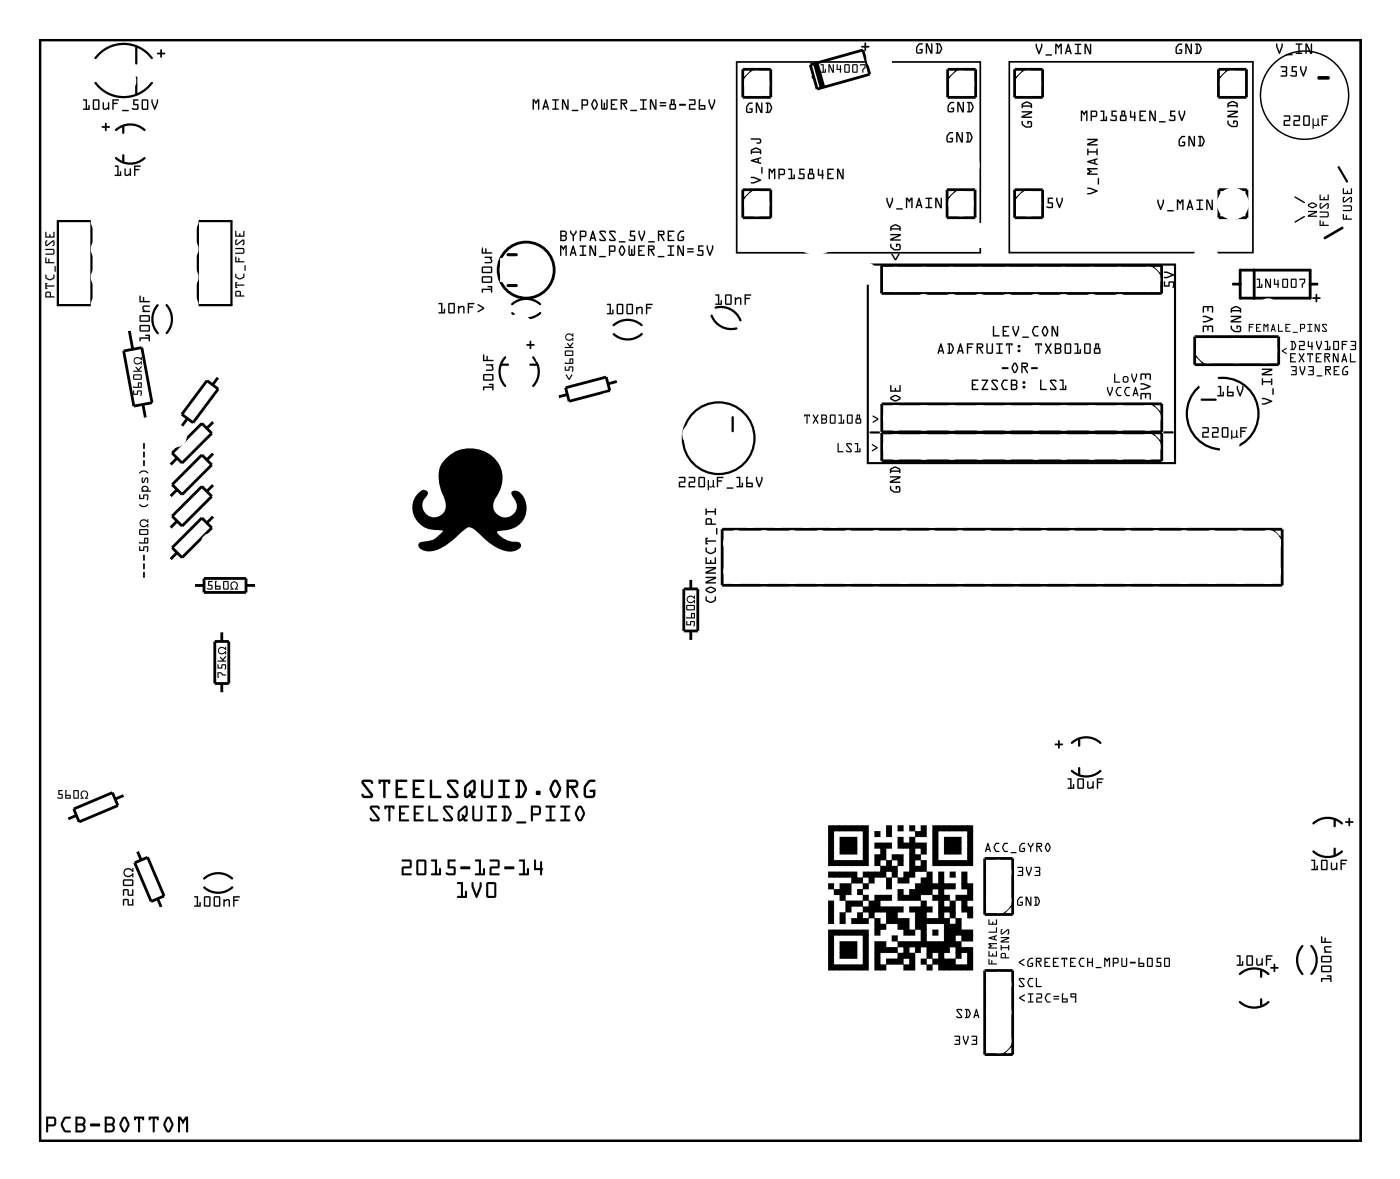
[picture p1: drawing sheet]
<svg xmlns="http://www.w3.org/2000/svg" width="127mm" height="107mm" viewBox="0 0 127 107" stroke-linecap="round" stroke-linejoin="round" font-family="sans-serif">
<g fill="none" stroke="#000" stroke-width=".2">
<path d="M3.6 3.6h119.8v99.8h-119.8zM10.5 14.3a1.91 1.91 0 0 0 2.6 0M10.5 11.8a1.91 1.91 0 0 1 2.6 0M11.2 11.4v.6M11.2 14.1v.6M12.4 4.2v1.6M12.4 7v1.6M13.8 5.3a3.2 3.2 0 0 0-5.1 0M13.8 7.5a3.2 3.2 0 0 1-5.1 0M5.2 20h3.1v7.7h-3.1zM14.3 27.7a1.9 1.9 0 0 0 0 2.5M15.1 27.7a1.9 1.9 0 0 1 0 2.5"/>
<path d="M17.9 20h3.1v7.7h-3.1zM45.4 33.1h.7M45.8 32.4a1.9 1.9 0 0 0 0 2.6M48.1 33.1h.6M48.4 32.4a1.9 1.9 0 0 1 0 2.6M49 27.6a1.91 1.91 0 0 0-2.5 0M49 28.4a1.91 1.91 0 0 1-2.5 0M58.2 29.5a1.91 1.91 0 0 0-2.5 0M58.2 30.3a1.91 1.91 0 0 1-2.5 0M64.6 28.6a1.9 1.9 0 0 0 2.2 1.2M64.9 27.9a1.9 1.9 0 0 1 2.3 1.1M66.5 37.8v1.3"/>
<path d="M109 36.2h1.3M21.1 79.6a1.91 1.91 0 0 0-2.6 .1M97.2 69.9a1.91 1.91 0 0 0 2.6 0M97.2 67.4a1.91 1.91 0 0 1 2.6 0M97.9 67v.6M97.9 69.6v.7M119.1 77.2a1.91 1.91 0 0 0 2.6 0M119.1 74.7a1.91 1.91 0 0 1 2.6 0M121.1 74.3v.6M121.1 76.9v.7M21.1 80.5a1.91 1.91 0 0 1-2.6 0M112.5 90.8a1.91 1.91 0 0 0 2.6 0"/>
<path d="M112.5 88.3a1.91 1.91 0 0 1 2.6 0M114.4 87.9v.7M114.4 90.6v.6M118.1 85.8a1.9 1.9 0 0 0 .1 2.5M119 85.8a1.9 1.9 0 0 1 0 2.5"/>
<circle cx="65.2" cy="39.7" r="3.3"/>
<circle cx="110.9" cy="37.5" r="3.3"/>
</g>
<path d="M3.6 3.6h119.8v99.8h-119.8z" fill="none" stroke="#000" stroke-width=".09"/>
<g fill="#000">
<path d="M9.2 11.5l.3-.1 .1-.3 .1 .3 .3 .1-.3 .1-.1 .3-.1-.3h-.2zM14.3 4.8h.2l.1-.3 .1 .3 .3 .1h-.3l-.1 .3-.1-.3h-.2zM78.1 4.2h.3l.1-.3 .1 .3h.3l-.3 .1-.1 .3-.1-.3h-.2zM119.5 6.9h1a.17 .17 0 0 1 .1 .2 .17 .17 0 0 1-.1 .1h-.9zM121.4 15.1h.1l.8 1.3a.1 .1 0 0 1-.1 .1 .1 .1 0 0 1-.1 0l-.7-1.3zM12.2 32.5l.4-.1 .2 .1v-.1h.1v.3h-.1a.27 .27 0 0 0-.4-.2 .27 .27 0 0 0 0 .4h.2l.3-.1v.3h-.1v-.2a.36 .36 0 0 1-.5 .1 .36 .36 0 0 1-.1-.5zM47.8 31.2h.2l.1-.3 .1 .3 .3 .1h-.3l-.1 .4-.1-.4h-.2zM51.4 30.3l.3-.1 .2 .2v-.2h.1v.3h-.1a.27 .27 0 0 0-.4-.2 .27 .27 0 0 0 0 .5h.2l.3-.2v.3h-.1v-.1a.35 .35 0 0 1-.5 0 .35 .35 0 0 1 0-.5zM78.9 39.1h.8a.1 .1 0 0 1 .1 .1 .1 .1 0 0 1-.1 .1h-.8zM105.6 39.1h.8a.1 .1 0 0 1 .1 .1 .1 .1 0 0 1-.1 .1h-.8zM116.3 31.8l.4-.3-.3 .3 .3 .3-.4-.2zM119.1 27l.2-.1 .1-.3 .1 .3 .3 .1-.3 .1-.1 .3-.1-.3h-.2z"/>
<path d="M120.1 21.5l1.6-.9a.12 .12 0 0 1 .2 0 .12 .12 0 0 1-.1 .2l-1.6 .9h-.1zM12.8 47.2l.3-.1 .3 .1v-.1h.1v.3h-.1a.29 .29 0 0 0-.5-.2 .29 .29 0 0 0 0 .5h.2l.4-.2v.3h-.1v-.2a.38 .38 0 0 1-.6 .1 .38 .38 0 0 1 0-.5zM19.9 58.7h.3l.2 .1v-.2h.1v.3h-.1a.27 .27 0 0 0-.4-.1 .27 .27 0 0 0 0 .4h.2l.3-.2v.3h-.1v-.1a.36 .36 0 0 1-.5 .1 .36 .36 0 0 1 0-.6zM21 52.8a.36 .36 0 0 1 .5 .1 .36 .36 0 0 1-.1 .5h.2v.1h-.3v-.1a.27 .27 0 0 0 .2-.4 .27 .27 0 0 0-.5 0v.2l.2 .3h-.3v-.1h.1l-.1-.3zM40.5 41.5a3.1 3.1 0 0 1 5 1.1 2.91 2.91 0 0 1-.5 2.5 1.08 1.08 0 0 0 .5 1.8 1.08 1.08 0 0 0 1.3-1.3l-.4-.9 .2-.2a1.13 1.13 0 0 1 1.1 1 2 2 0 0 1-2 2.6l-.6 .1v.1a2.36 2.36 0 0 0 2 .9l.2 .3a1.3 1.3 0 0 1-1.8 .3 8 8 0 0 1-2.5-1.8 .54 .54 0 0 0-.9 0l-.6 .6a4.2 4.2 0 0 1-2.6 1.4 .83 .83 0 0 1-.9-.6v-.2l.2-.1a2.22 2.22 0 0 0 2-1h-.3a2.1 2.1 0 0 1-2.1-.9 2.1 2.1 0 0 1-.1-2.2l.4-.4 .3-.2 .4 .2v.2a1.17 1.17 0 0 0 0 2 1.08 1.08 0 0 0 1.3-.2 1.08 1.08 0 0 0 .3-1.2 4.1 4.1 0 0 1-.4-3.2zM62.4 54.1l.3-.1 .3 .2v-.2v.3a.27 .27 0 0 0-.5-.2 .27 .27 0 0 0 0 .5h.2l.3-.2v.3v-.2a.36 .36 0 0 1-.6 .1 .36 .36 0 0 1 0-.5zM7.4 71.8a.36 .36 0 0 1 .5 0 .36 .36 0 0 1-.1 .5h.2v.1h-.3v-.1a.27 .27 0 0 0 .2-.4 .27 .27 0 0 0-.5 0v.2l.2 .3h-.3v-.1h.2l-.2-.3zM11.3 78.8l.4-.1 .3 .2v-.2h.1v.4h-.1a.33 .33 0 0 0-.5-.3 .33 .33 0 0 0 0 .6h.2l.4-.2v.3h-.1v-.2a.43 .43 0 0 1-.6 .2 .43 .43 0 0 1-.1-.7zM95.7 67.4h.3l.1-.3v.3h.3v.1l-.3 .1v.3l-.1-.3h-.3zM122.3 74.2h.2v.2l.3 .1-.3 .1v.3h-.1l-.1-.3-.3-.1 .3-.1zM115.2 87.7h.3l.1-.3 .1 .3 .3 .1h-.3l-.1 .3-.1-.3h-.2z"/>
<path d="M7.5 9h.4v.8h.1v-.2l.1-.1v.5l-.6-.1 .1-.1h.2v-.7h-.2zM7.5 9l.1 .1h.2v.7h-.2l-.1 .1 .6 .1v-.5l-.1 .1v.2h-.1v-.8zM8.4 9h.5l.1 .1v.7l-.1 .2h-.4l-.1-.1zM8.5 9l-.1 .9 .1 .1h.4l.1-.2v-.7l-.1-.1zM8.5 9.1v.7h.4v-.7zM8.5 9.1h.4v.7h-.4zM9.3 9.3h.1v.5h.2l.2-.1v-.4h.1v.6h-.1a.28 .28 0 0 1-.5-.1zM9.3 9.3v.5a.24 .24 0 0 0 .4 .1h.1v.1l.1-.1v-.6h-.1v.4l-.3 .1-.1-.5zM10.2 9l.6 .1h-.5v.2l.4 .1h-.4l-.1 .6zM10.2 9v1l.1-.6h.4l-.4-.1v-.2h.5zM11.1 10h.6l-.6 .1zM11.1 10v.1l.6-.1zM12.1 9l.5 .1h-.4v.3l.4 .1v.4l-.4 .1a.11 .11 0 0 1-.2-.1 .11 .11 0 0 1 0-.1h.4v-.3h-.3zM12.1 9v.5h.3v.3h-.4v.1l.5 .1 .1-.5-.4-.1v-.3h.3l.1-.1zM12.9 9h.4l.1 .1 .1 .7-.1 .2h-.4l-.1-.1zM12.9 9v.9l.1 .1h.4l.1-.2-.1-.7-.1-.1zM13 9.1v.7h.3v-.7zM13 9.1h.3v.7h-.3zM13.7 9h.2l.1 .7 .2-.7h.1v.3l-.2 .7-.1-.1-.3-.6zM13.7 9v.3l.3 .6 .1 .1 .2-.7v-.3h-.1l-.2 .7-.2-.7z"/>
<path d="M7.5 9h.4v.8h.1v-.2l.1-.1v.5l-.6-.1 .1-.1h.2v-.7h-.2zM8.5 9h.4l.1 .1v.7l-.1 .2h-.4l-.1-.1zM8.5 9.1v.7h.4v-.7zM9.3 9.3h.1l.1 .5 .3-.1v-.4h.1v.6h-.1a.27 .27 0 0 1-.3 .1 .27 .27 0 0 1-.2-.2zM10.2 9l.6 .1h-.5v.2l.4 .1h-.4l-.1 .6zM11.1 10h.6l-.6 .1zM12.1 9l.5 .1h-.4v.3l.4 .1v.4l-.4 .1a.11 .11 0 0 1-.2-.1 .11 .11 0 0 1 0-.1h.4v-.3h-.3zM12.9 9h.4l.1 .1 .1 .7-.1 .2h-.4l-.1-.1zM13 9.1v.7h.3v-.7zM13.7 9h.2l.1 .7 .2-.7h.1v.3l-.2 .7-.1-.1-.3-.6z"/>
<path d="M9.2 11.5l.3-.1 .1-.3 .1 .3 .3 .1-.3 .1-.1 .3-.1-.3h-.2zM9.2 11.5l.1 .1h.2l.1 .3 .1-.3 .3-.1-.3-.1-.1-.3-.1 .3z"/>
<path d="M10.4 15h.4v.8h.1v-.2l.1-.1v.5l-.6-.1v-.1h.2v-.7h-.2zM10.4 15v.1h.2v.7h-.2v.1l.6 .1v-.5l-.1 .1v.2h-.1v-.8zM11.3 15.3h.1v.5h.2l.2-.1v-.4h.1v.6h-.1a.28 .28 0 0 1-.5-.1zM11.3 15.3v.5a.24 .24 0 0 0 .3 .1h.2v.1l.1-.1v-.6h-.1v.4l-.3 .1-.1-.5zM12.2 15l.6 .1h-.5v.2l.4 .1h-.4l-.1 .6zM12.2 15v1l.1-.6h.4l-.4-.1v-.2h.5z"/>
<path d="M10.4 15h.4v.8h.1v-.2l.1-.1v.5l-.6-.1v-.1h.2v-.7h-.2zM11.3 15.3h.1l.1 .5 .3-.1v-.4h.1v.6h-.1a.27 .27 0 0 1-.3 .1 .27 .27 0 0 1-.2-.2zM12.2 15l.6 .1h-.5v.2l.4 .1h-.4l-.1 .6z"/>
<path d="M14.3 4.8h.2l.1-.3 .1 .3 .3 .1h-.3l-.1 .3-.1-.3h-.2zM14.3 4.8v.1h.2l.1 .3 .1-.3h.3l-.3-.1-.1-.3-.1 .3z"/>
<path d="M48.3 9h.2l.1 .2 .2-.2h.1v1l-.1-.1v-.7l-.2 .2-.2-.2v.7h-.1zM48.3 9v.9h.1v-.7l.2 .2 .2-.2v.7h.1v-.9h-.1l-.2 .2-.1-.2zM49.5 9h.1l.2 1-.2-.3h-.2l-.1 .2h-.1zM49.5 9l-.3 .9h.1l.1-.2h.2l.2 .2-.2-.9zM49.5 9.3l-.1 .3h.2zM49.5 9.3l.1 .3h-.2zM50.1 9h.6v.1h-.2v.7h.2v.2l-.6-.1v-.1h.2v-.7h-.2zM50.1 9v.1h.2v.7h-.2v.1h.6v-.1h-.2v-.7h.2v-.1zM51 9h.1l.4 .7v-.6l.1-.1v1h-.2l-.3-.8v.7h-.1zM51 9v.9h.1v-.7l.3 .8h.2v-1l-.1 .1v.6l-.4-.7zM51.9 10h.6l-.6 .1zM51.9 10v.1l.6-.1zM52.7 9h.5l.2 .2-.1 .3-.4 .1-.1 .4zM52.7 9l.1 1 .1-.4 .4-.1 .1-.3-.2-.2zM52.9 9.1v.4l.3-.1v-.3zM52.9 9.1h.3v.3l-.3 .1zM53.8 9h.3l.1 .4v.2l-.2 .3h-.2l-.2-.4zM53.8 9l-.2 .5 .2 .4h.2l.2-.3v-.2l-.1-.4zM53.9 9.1l-.1 .4 .1 .3 .2-.3zM53.9 9.1l.2 .4-.2 .3-.1-.3zM54.5 9l.1 .1 .1 .7h.1v-.5l.1 .5h.1v-.7l.1-.1v.8l-.1 .1h-.4l-.1-.1zM54.5 9v.8l.1 .1h.4l.1-.1v-.8l-.1 .1v.7h-.1l-.1-.5v.5h-.1l-.1-.7zM55.4 9h.6v.1h-.5v.3l.3 .1h-.3v.3h.5v.2h-.6zM55.4 9v1l.6-.1v-.1h-.5v-.3h.3l-.3-.1v-.3h.5v-.1zM56.3 9h.4a.22 .22 0 0 1 .2 .2 .22 .22 0 0 1-.3 .2l.3 .5h-.1l-.3-.5h-.1v.5l-.1 .1zM56.3 9v.9h.1v-.5h.1l.3 .5h.1l-.3-.5a.22 .22 0 0 0 .3-.1 .22 .22 0 0 0-.2-.3zM56.4 9.1v.2h.4l-.1-.2zM56.4 9.1h.3l.1 .2h-.4zM57.2 10h.6l-.6 .1zM57.2 10v.1l.6-.1zM58.1 9h.6l-.1 .1h-.2v.7h.2v.2l-.5-.1v-.1h.2v-.7h-.2zM58.1 9v.1h.2v.7h-.2v.1h.5v-.1h-.2v-.7h.2l.1-.1zM58.9 9h.2l.3 .7v-.6l.2-.1v1h-.2l-.3-.8v.7h-.1zM58.9 9l.1 .9h.1v-.7l.3 .8h.2v-1l-.2 .1v.6l-.3-.7zM59.9 9.5l.5 .1h-.5zM59.9 9.5v.1h.5zM59.9 9.3h.5l-.5 .1zM59.9 9.3v.1l.5-.1zM60.9 9h.3v.4l.1 .1v.4l-.5 .1-.1-.1v-.4l.1-.1zM60.9 9l-.2 .9 .1 .1 .5-.1v-.4l-.1-.1v-.4zM60.8 9.5v.3h.4v-.3zM60.8 9.5h.4v.3h-.4zM61 9.1v.3h.1v-.3zM61 9.1h.1v.3h-.1zM61.6 9.4h.6v.1l-.5 .1zM61.6 9.4l.1 .2 .5-.1v-.1zM62.5 9h.5l.1 .1v.4h-.5v.3h.5v.2h-.6v-.6h.5v-.3h-.5zM62.5 9v.1h.5v.3l-.5 .1v.5l.6-.1v-.1h-.5v-.3h.5v-.4l-.1-.1zM63.4 9h.2l-.1 .5 .5 .1v.4l-.6-.1zM63.4 9v.9h.6v-.3l-.5-.1 .1-.5zM63.5 9.6v.2h.4v-.2zM63.5 9.6h.4v.2h-.4zM64.3 9h.1l.2 .7 .2-.7h.1v.3l-.3 .6h-.1l-.2-.6zM64.3 9v.3l.2 .6h.1l.3-.6v-.3h-.1l-.2 .7-.2-.7z"/>
<path d="M48.3 9h.2l.1 .2 .2-.2h.1v.9h-.1v-.7l-.2 .2-.2-.2v.7h-.1zM49.5 9h.1l.2 .9-.2-.2h-.2l-.1 .2h-.1zM49.5 9.3l-.1 .3h.2zM50.1 9h.6v.1h-.2v.7h.2v.1h-.6v-.1h.2v-.7h-.2zM51 9h.1l.4 .7v-.6l.1-.1v1h-.2l-.3-.8v.7h-.1zM51.9 10h.6l-.6 .1zM52.7 9h.5l.2 .2-.1 .3-.4 .1-.1 .4zM52.9 9.1v.4l.3-.1v-.3zM53.8 9h.3l.1 .4v.2l-.2 .3h-.2l-.2-.4zM53.9 9.1l-.1 .4 .1 .3 .2-.3zM54.5 9l.1 .1 .1 .7h.1v-.5l.1 .5h.1v-.7l.1-.1v.8l-.1 .1h-.4l-.1-.1zM55.4 9h.6v.1h-.5v.3l.3 .1h-.3v.3h.5v.1l-.6 .1zM56.3 9h.4a.22 .22 0 0 1 .2 .2 .22 .22 0 0 1-.3 .2l.3 .5h-.1l-.3-.5h-.1v.5h-.1zM56.4 9.1v.2h.4l-.1-.2zM57.2 10h.6l-.6 .1zM58.1 9h.6l-.1 .1h-.2v.7h.2v.1h-.5v-.1h.2v-.7h-.2zM58.9 9h.2l.3 .7v-.6l.2-.1v1h-.2l-.3-.8v.7h-.1zM59.9 9.5l.5 .1h-.5zM59.9 9.3h.5l-.5 .1zM60.9 9h.3v.4l.1 .1v.4l-.5 .1-.1-.1v-.4l.1-.1zM60.8 9.5v.3h.4v-.3zM61 9.1v.3h.1v-.3zM61.6 9.4h.6v.1l-.5 .1zM62.5 9h.5l.1 .1v.4h-.5v.3h.5v.1l-.6 .1v-.6h.5v-.3h-.5zM63.4 9h.2l-.1 .5 .5 .1v.3h-.6zM63.5 9.6v.2h.4v-.2zM64.3 9h.1l.2 .7 .2-.7h.1v.3l-.3 .6h-.1l-.2-.6z"/>
<path d="M67.9 9.4l.4-.1-.1 .1h-.2l-.2 .3 .1 .4h.3v-.2h-.2v-.1h.3v.3l-.1 .1h-.4l-.1-.1v-.5zM67.9 9.4a.64 .64 0 0 0-.1 .8h.4l.1-.1v-.3h-.3v.1h.2l-.1 .2h-.3v-.4l.2-.3h.3l-.3-.1zM68.6 9.3h.1l.3 .7v-.6l.2-.1v1h-.2l-.3-.8v.7h-.1zM68.6 9.3v.9h.1v-.7l.3 .7h.2v-.9l-.2 .1v.6l-.3-.7zM69.5 9.3h.3l.2 .4v.2l-.2 .3h-.4l.2-.1v-.7h-.1zM69.5 9.3v.1h.1v.7l-.2 .1h.4l.2-.3v-.3l-.2-.3zM69.7 9.4v.7l.2-.3-.1-.4zM69.7 9.4h.1l.1 .4-.2 .3z"/>
<path d="M67.9 9.4l.1-.1 .3 .1h-.3l-.2 .3v.4h.3l.1-.2h-.2l.3-.1v.3l-.1 .1h-.3l-.2-.1a.66 .66 0 0 1 .2-.7zM68.6 9.3h.1l.3 .7v-.6l.2-.1v.9h-.2l-.3-.7v.7h-.1zM69.5 9.3h.3a.56 .56 0 0 1 .1 .8l-.1 .1h-.4l.2-.1v-.7h-.1zM69.7 9.4v.7l.2-.3-.1-.4z"/>
<path d="M68.1 16h.3l.6 .3v.1l-.6 .2h-.3v-.1l.7-.2-.7-.2zM69.1 15.2h.1l-.1 .6zM68.1 14.5l.9-.2v.1h-.2v.3l.3 .1-1-.2zM68.4 14.6l.3 .1v-.2zM68.2 13.6a.57 .57 0 0 1 .8-.1l.1 .4-.1 .1-.1-.1h-.7l-.1 .1zM68.2 13.7h.7v-.1l-.3-.1zM68.1 12.6l.8-.1a.25 .25 0 0 1 .2 .3 .25 .25 0 0 1-.2 .2h-.3l.3-.1v-.2h-.7z"/>
<path d="M68.1 16h.3l.6 .3v.1l-.6 .2h-.3v-.1l.7-.2-.7-.2zM68.1 16v.1l.7 .2-.7 .2v.1h.3l.6-.2v-.1l-.6-.3zM69.1 15.2h.1l-.1 .6zM69.1 15.2v.6l.1-.6zM68.1 14.5l.9-.2v.1h-.2v.3l.3 .1-1-.2zM68.1 14.5v.1l1 .2-.3-.1v-.3h.2v-.1zM68.4 14.6l.3 .1v-.2zM68.4 14.6l.3-.1v.2zM68.2 13.5l.3-.1h.2l.3 .2 .1 .3-.2 .1v-.1h-.7l-.1 .1zM68.2 13.6l-.1 .4 .1-.1h.7l.1 .1 .1-.1-.1-.3-.3-.2h-.2zM68.2 13.7h.7v-.1l-.3-.1zM68.2 13.7l.4-.2 .3 .1v.1h-.7zM68.1 12.6l.8-.1a.25 .25 0 0 1 .2 .3 .25 .25 0 0 1-.2 .2h-.3l.3-.1v-.2h-.7zM68.1 12.6l.1 .1h.7v.2l-.3 .1h.3a.25 .25 0 0 0 .2-.2 .25 .25 0 0 0-.2-.3z"/>
<path d="M69.7 15.3h.2l.1 .2 .2-.2h.1v.9h-.1v-.7l-.2 .2-.2-.2v.7h-.1zM69.7 15.3v.9h.1v-.7l.2 .2 .2-.2v.7h.1v-.9h-.1l-.2 .2-.1-.2zM70.6 15.3h.5l.1 .2v.3l-.5 .1v.4zM70.6 15.3l.1 .9v-.3l.5-.1v-.3l-.1-.2zM70.7 15.4v.4l.4-.1v-.3zM70.7 15.4h.4v.3l-.4 .1zM71.5 15.3h.4v.8h.1v-.3h.1v.4h-.6v-.1h.2v-.7h-.2zM71.5 15.3v.1h.2v.7h-.2v.1h.6v-.4l-.1 .1v.2h-.1v-.8zM72.5 15.3l.5 .1h-.4v.3l.4 .1v.4l-.4 .1a.11 .11 0 0 1-.2-.1 .11 .11 0 0 1 .1-.1h.4v-.3h-.4zM72.5 15.3v.5h.4v.3h-.5v.1h.5l.1-.4-.4-.1v-.3h.4v-.1zM73.4 15.3h.4v.4l.1 .1-.1 .4-.4 .1-.1-.1v-.4l.1-.1zM73.4 15.3l-.1 .9h.1h.4l.1-.4-.1-.1v-.4zM73.4 15.8v.3h.4v-.3zM73.4 15.8h.4v.3h-.4zM73.5 15.4v.3h.1v-.3zM73.5 15.4h.1v.3h-.1zM74.2 15.3h.1v.5h.2l.1-.4h.1v.5l-.1 .3-.1-.3h-.3zM74.2 15.3v.6h.4v.3l.1-.3v-.5h-.1v.4h-.3v-.5zM75 15.3h.6v.1h-.4v.3l.2 .1h-.2v.3h.4v.1l-.6 .1zM75 15.3v.9h.6v-.1h-.4v-.3h.2l-.2-.1v-.3h.4v-.1zM75.9 15.3h.2l.3 .7v-.6l.1-.1v1h-.1l-.3-.8v.7h-.2zM75.9 15.3v.9h.1v-.7l.4 .7h.1v-.9l-.1 .1v.6l-.3-.7z"/>
<path d="M69.7 15.3h.2l.1 .2 .2-.2h.1v.9h-.1v-.7l-.2 .2-.2-.2v.7h-.1zM70.6 15.3h.5l.1 .2v.3l-.5 .1v.3zM70.7 15.4v.4l.4-.1v-.3zM71.5 15.3h.4v.8h.1v-.3h.1v.4h-.6v-.1h.2v-.7h-.2zM72.5 15.3l.5 .1h-.4v.3l.4 .1v.4h-.4a.11 .11 0 0 1-.2 0 .11 .11 0 0 1 .1-.1h.4v-.3h-.4zM73.4 15.3h.4v.4l.1 .1-.1 .4h-.4h-.1v-.4l.1-.1zM73.4 15.8v.3h.4v-.3zM73.5 15.4v.3h.1v-.3zM74.2 15.3h.1v.5h.2l.1-.4h.1v.5l-.1 .3-.1-.3h-.3zM75 15.3h.6v.1h-.4v.3l.2 .1h-.2v.3h.4v.1h-.6zM75.9 15.3h.2l.3 .7v-.6l.1-.1v.9h-.1l-.4-.7v.7h-.1z"/>
<path d="M74.4 5.8h.3v.7h.1l.1-.3v.4h-.5l.2-.1v-.6h-.1zM74.4 5.8l.1 .1h.1v.6l-.2 .1h.5v-.4l-.1 .3h-.1v-.7zM75.1 5.8h.2l.2 .6v-.5l.1-.1v.8h-.1l-.3-.6v.5l-.1 .1zM75.1 5.8l.1 .8v-.1v-.5l.3 .6h.1v-.8l-.1 .1v.5l-.2-.6zM75.9 5.8h.1v.4h.2v-.3h.1v.4v.3l-.1-.3h-.3zM75.9 5.8v.5h.3l.1 .3v-.3v-.4h-.1v.3h-.2v-.4zM76.6 5.8l.5 .1-.1 .7-.4-.1zM76.6 5.8v.7l.4 .1 .1-.7zM76.7 5.9v.6h.3v-.6zM76.7 5.9h.3v.6h-.3zM77.3 5.8l.5 .1-.1 .7-.4-.1zM77.3 5.8v.7l.4 .1 .1-.7zM77.4 5.9v.6h.3v-.6zM77.4 5.9h.3v.6h-.3zM78 5.8h.5v.3l-.2 .2v.3l-.1-.3 .2-.2v-.2l-.3 .1zM78 5.8l.1 .2 .3-.1v.2l-.2 .2 .1 .3v-.3l.2-.2v-.3z"/>
<path d="M74.4 5.8h.3v.7h.1l.1-.3v.4h-.5l.2-.1v-.6h-.1zM75.1 5.8h.2l.2 .6v-.5l.1-.1v.8h-.1l-.3-.6v.5l-.1 .1zM75.9 5.8h.1v.4h.2v-.3h.1v.4v.3l-.1-.3h-.3zM76.6 5.8l.5 .1-.1 .7-.4-.1zM76.7 5.9v.6h.3v-.6zM77.3 5.8l.5 .1-.1 .7-.4-.1zM77.4 5.9v.6h.3v-.6zM78 5.8h.5v.3l-.2 .2v.3l-.1-.3 .2-.2v-.2l-.3 .1z"/>
<path d="M78.1 4.2h.3l.1-.3 .1 .3h.3l-.3 .1-.1 .3-.1-.3h-.2zM78.1 4.2l.1 .1h.2l.1 .3 .1-.3 .3-.1h-.3l-.1-.3-.1 .3z"/>
<path d="M80.4 17.9l.1 .1 .2 .6 .2-.6h.1v.2l-.3 .7v-.1l-.3-.6zM80.4 17.9v.3l.3 .6v.1l.3-.7v-.2h-.1l-.2 .6-.2-.6zM81.3 18.9h.6l-.5 .1zM81.3 18.9l.1 .1 .5-.1zM82.2 17.9h.1l.2 .2 .1-.2h.2v1l-.1-.1v-.7l-.2 .3-.2-.3v.7h-.1zM82.2 17.9v.9h.1v-.7l.2 .3 .2-.3v.7l.1 .1v-1h-.2l-.1 .2-.2-.2zM83.3 17.9l.1 .1 .2 .9-.1-.2h-.3v.2l-.1-.1zM83.3 17.9l-.2 .9 .1 .1v-.2h.3l.1 .2-.2-.9zM83.4 18.2l-.1 .3h.2zM83.4 18.2l.1 .3h-.2zM84 17.9l.6 .1h-.1h-.2v.8h.2v.1l-.5-.1h.2v-.8h-.2zM84 17.9v.1h.2v.8h-.2l.5 .1v-.1h-.2v-.8h.2h.1zM84.8 17.9h.2l.3 .8v-.7h.1v.9h-.1l-.3-.8v.7h-.2zM84.8 17.9v.9h.2v-.7l.3 .8h.1v-.9h-.1v.7l-.3-.8z"/>
<path d="M80.4 17.9l.1 .1 .2 .6 .2-.6h.1v.2l-.3 .7v-.1l-.3-.6zM81.3 18.9h.6l-.5 .1zM82.2 17.9h.1l.2 .2 .1-.2h.2v1l-.1-.1v-.7l-.2 .3-.2-.3v.7h-.1zM83.3 17.9l.1 .1 .2 .9-.1-.2h-.3v.2l-.1-.1zM83.4 18.2l-.1 .3h.2zM84 17.9l.6 .1h-.1h-.2v.8h.2v.1l-.5-.1h.2v-.8h-.2zM84.8 17.9h.2l.3 .8v-.7h.1v.9h-.1l-.3-.8v.7h-.2z"/>
<path d="M83.3 4h.4h-.3l-.2 .4 .1 .3h.3v-.1h-.2v-.1l.3-.1v.4l-.1 .1h-.4l-.1-.1v-.5zM83.3 4a.64 .64 0 0 0-.1 .9h.4l.1-.2v-.3h-.2l-.1 .1 .2 .1v.1h-.4v-.4l.2-.3h.3l-.2-.1zM84 3.9h.1l.4 .8v-.7h.1v.9h-.2l-.3-.8v.7h-.1zM84 3.9v.9h.1v-.7l.3 .8h.2v-.9h-.1v.7l-.4-.8zM84.9 3.9h.4l.2 .4-.1 .2-.2 .4-.3-.1h.1v-.8h-.1zM84.9 3.9v.1h.1v.8h-.1l.3 .1 .2-.4v-.2l-.1-.4zM85.1 4l.1 .7 .2-.3-.2-.3zM85.1 4l.1 .1 .2 .3-.2 .4z"/>
<path d="M83.3 4l.2-.1 .2 .1h-.3l-.2 .3v.4h.3l.1-.1-.2-.1 .3-.1v.4l-.1 .1h-.3l-.2-.2a.66 .66 0 0 1 .2-.7zM84 3.9h.1l.4 .8v-.7h.1v.9h-.2l-.3-.8v.7h-.1zM84.9 3.9h.4a.56 .56 0 0 1 0 .9l-.1 .1-.3-.1h.1v-.8h-.1zM85.1 4l.1 .8 .2-.4-.2-.3z"/>
<path d="M86.1 12h.4l-.1 .1h-.2l-.2 .3v.4h.3v-.2h-.1v-.1h.3l-.1 .3-.1 .1h-.3l-.1-.1v-.5zM86.1 12a.64 .64 0 0 0-.1 .9h.3l.2-.2v-.2h-.3v.1h.1v.2h-.3v-.5l.2-.2 .3-.1h-.3zM86.7 12h.2l.3 .7v-.7h.1v.9h-.1l-.3-.7v.7h-.2zM86.7 12v.9h.2v-.7l.3 .7h.1v-.9h-.1v.7l-.3-.7zM87.6 12h.4l.2 .4v.2l-.2 .3h-.4l.1-.1v-.7h-.1zM87.6 12v.1h.1v.7l-.1 .1h.4l.2-.3v-.3l-.2-.3zM87.9 12.1v.7l.2-.4-.1-.3zM87.9 12.1h.1l.1 .3-.2 .4z"/>
<path d="M86.1 12h.1h.3l-.3 .1-.2 .2v.5h.3v-.2l-.1-.1h.3l-.1 .3-.1 .1h-.3l-.2-.2a.66 .66 0 0 1 .3-.7zM86.7 12h.2l.3 .7v-.7h.1v.9h-.1l-.3-.7v.7h-.2zM87.6 12h.4a.56 .56 0 0 1 .1 .8l-.1 .1h-.4l.1-.1v-.7h-.1zM87.9 12.1v.7l.2-.4-.1-.3z"/>
<path d="M86.2 9.3h.4l-.1 .1h-.2l-.2 .3v.4l.3-.1v-.1h-.1v-.1h.3l-.1 .3-.1 .1h-.3l-.1-.1v-.5zM86.2 9.3a.64 .64 0 0 0-.1 .9h.3l.2-.2v-.2h-.3l.1 .1v.2l-.3-.1v-.4l.2-.2 .3-.1-.3-.1zM86.8 9.2h.2l.3 .8v-.7h.1v.9h-.1l-.3-.7v.6l-.2 .1zM86.8 9.2v1l.2-.1v-.6l.3 .7h.1v-.9h-.1v.7l-.3-.8zM87.7 9.3h.4l.2 .4v.1l-.2 .4h-.4l.1-.1v-.7l-.1-.1zM87.7 9.3l.1 .1v.7l-.1 .1h.4l.2-.4v-.2l-.2-.3zM88 9.4v.7l.2-.4-.1-.3zM88 9.4h.1l.1 .3-.2 .4z"/>
<path d="M86.2 9.3l.1-.1 .3 .1-.3 .1-.2 .2v.4l.3 .1v-.2l-.1-.1h.3l-.1 .3-.1 .1h-.3l-.2-.2a.66 .66 0 0 1 .3-.7zM86.8 9.2h.2l.3 .8v-.7h.1v.9h-.1l-.3-.7v.6l-.2 .1zM87.7 9.3h.4a.56 .56 0 0 1 .1 .8l-.1 .1h-.4l.1-.1v-.7l-.1-.1zM88 9.4v.7l.2-.4-.1-.3z"/>
<path d="M92.7 11h.1v.3l.3 .2 .4-.1v-.3h-.2v.1l-.1 .1v-.3h.4v.4l-.1 .2a.6 .6 0 0 1-.8-.6zM92.7 10.1h.9v.1l-.7 .4h.7v.1h-.9v-.2l.7-.3h-.7zM92.7 9.4a.57 .57 0 0 1 .9 0v.3v.1l-.1-.1h-.7l-.1 .1zM92.8 9.5v.1h.7v-.1l-.4-.2z"/>
<path d="M92.7 11h.1v.2l.2 .2 .4 .1 .1-.4h-.2l-.1 .2v-.3h.3l.1 .1v.4l-.2 .1h-.4l-.3-.3zM92.7 11v.4a.64 .64 0 0 0 .9 .1v-.4l-.1-.1h-.3v.3l.1-.2h.2l-.1 .4-.4-.1-.2-.2v-.2zM92.7 10.1h.9v.1l-.7 .4h.7v.1h-.9v-.2l.7-.3h-.7zM92.7 10.1v.1h.7l-.7 .3v.2h.9v-.1h-.7l.7-.4v-.1zM92.7 9.4l.4-.2h.2l.3 .2v.4h-.1v-.1h-.7l-.1 .1zM92.7 9.4v.4l.1-.1h.7v.1h.1v-.4l-.3-.2h-.2zM92.8 9.5v.1h.7v-.1l-.4-.2zM92.8 9.5l.3-.2 .4 .2v.1h-.7z"/>
<path d="M94 4h.1l.2 .7 .1-.7h.2v.2l-.3 .7h-.1l-.3-.7zM94 4l-.1 .2 .3 .7h.1l.3-.7v-.2h-.2l-.1 .7-.2-.7zM94.8 4.9l.6 .1h-.5zM94.8 4.9l.1 .1h.5zM95.7 4h.2l.1 .2 .2-.2h.1v.9h-.1v-.8l-.2 .3-.2-.3v.8h-.1zM95.7 4v.9h.1v-.8l.2 .3 .2-.3v.8h.1v-.9h-.1l-.2 .2-.1-.2zM96.9 4h.1l.2 .9-.2-.2h-.2l-.1 .2h-.1zM96.9 4l-.3 .9h.1l.1-.2h.2l.2 .2-.2-.9zM96.9 4.2l-.1 .4h.2zM96.9 4.2l.1 .4h-.2zM97.5 4h.6v.1h-.2v.7h.2v.1h-.6v-.1h.2v-.7h-.2zM97.5 4v.1h.2v.7h-.2v.1h.6v-.1h-.2v-.7h.2v-.1zM98.4 4h.1l.4 .7v-.7h.1v.9h-.2l-.3-.7v.7h-.1zM98.4 4v.9h.1v-.7l.3 .7h.2v-.9h-.1v.7l-.4-.7z"/>
<path d="M94 4h.1l.2 .7 .1-.7h.2v.2l-.3 .7h-.1l-.3-.7zM94.8 4.9l.6 .1h-.5zM95.7 4h.2l.1 .2 .2-.2h.1v.9h-.1v-.8l-.2 .3-.2-.3v.8h-.1zM96.9 4h.1l.2 .9-.2-.2h-.2l-.1 .2h-.1zM96.9 4.2l-.1 .4h.2zM97.5 4h.6v.1h-.2v.7h.2v.1h-.6v-.1h.2v-.7h-.2zM98.4 4h.1l.4 .7v-.7h.1v.9h-.2l-.3-.7v.7h-.1z"/>
<path d="M95 17.9l.5 .1h-.3v.3l.3 .1v.4l-.4 .1a.11 .11 0 0 1-.1 0 .11 .11 0 0 1 0-.2l.4 .1v-.3h-.4zM95 17.9v.6h.4v.3l-.4-.1-.1 .1 .6 .1v-.5l-.3-.1v-.3h.3zM95.8 17.9l.1 .1 .2 .6 .2-.6h.1v.2l-.3 .7v-.1l-.3-.6zM95.8 17.9v.3l.3 .6v.1l.3-.7v-.2h-.1l-.2 .6-.2-.6z"/>
<path d="M95 17.9l.5 .1h-.3v.3l.3 .1v.4l-.4 .1a.11 .11 0 0 1-.1 0 .11 .11 0 0 1 0-.2l.4 .1v-.3h-.4zM95.8 17.9l.1 .1 .2 .6 .2-.6h.1v.2l-.3 .7v-.1l-.3-.6z"/>
<path d="M98 10h.2l.1 .2 .2-.2h.2l-.1 1-.1-.1v-.7l-.2 .3-.1-.3v.7h-.2zM98 10v.9h.2v-.7l.1 .3 .2-.3v.7l.1 .1 .1-1h-.2l-.2 .2-.1-.2zM98.9 10h.5l.1 .2v.4h-.4l-.1 .4zM98.9 10l.1 1 .1-.4h.4v-.4l-.1-.2zM99.1 10.1v.4h.3v-.3zM99.1 10.1l.3 .1v.3h-.3zM99.8 10h.4v.9h.1v-.3l.1-.1v.5l-.6-.1h.1h.2v-.8h-.2zM99.8 10l.1 .1h.2v.8h-.2h-.1l.6 .1v-.5l-.1 .1v.3h-.1v-.9zM100.8 10l.5 .1h-.4v.3l.4 .1v.4l-.4 .1a.11 .11 0 0 1-.1 0 .11 .11 0 0 1 0-.2l.4 .1v-.3h-.4zM100.8 10v.6h.4v.3l-.4-.1-.1 .1 .5 .1 .1-.5-.4-.1v-.3h.4zM101.7 10l.4 .1v.3l.1 .2-.1 .4h-.4l-.1-.1v-.3l.1-.2zM101.7 10l-.1 .9 .1 .1h.4l.1-.4-.1-.2v-.3zM101.7 10.6v.3h.4v-.3zM101.7 10.6h.4v.3h-.4zM101.8 10.1v.3h.2v-.3zM101.8 10.1h.2v.3h-.2zM102.5 10l.1 .1v.4h.3v-.3h.1l.1 .4-.1 .4-.1-.1v-.2h-.4zM102.5 10v.7h.4v.2l.1 .1 .1-.4-.1-.4h-.1v.3h-.3v-.4zM103.4 10l.6 .1h-.1h-.4v.3l.2 .1-.2 .1v.3h.4v.1h-.5zM103.4 10v1h.5v-.1h-.4v-.3l.2-.1-.2-.1v-.3h.4h.1zM104.2 10h.2l.3 .8v-.7h.2v.9h-.2l-.3-.8v.7h-.2zM104.2 10l.1 .9h.1v-.7l.3 .8h.2v-.9h-.2v.7l-.3-.8zM105.1 11h.6l-.5 .1zM105.1 11l.1 .1 .5-.1zM106.1 10l.5 .1h-.3v.3l.3 .1v.4l-.4 .1a.11 .11 0 0 1-.1 0 .11 .11 0 0 1 0-.2l.4 .1v-.3h-.4zM106.1 10v.6h.4v.3l-.4-.1-.1 .1 .6 .1v-.5l-.3-.1v-.3h.3zM106.9 10l.1 .1 .2 .6 .2-.6h.1v.2l-.3 .7-.1-.1-.2-.6zM106.9 10v.3l.3 .6v.1l.3-.7v-.2h-.1l-.2 .6-.2-.6z"/>
<path d="M98 10h.2l.1 .2 .2-.2h.2l-.1 1-.1-.1v-.7l-.2 .3-.1-.3v.7h-.2zM98.9 10h.5l.1 .2v.4h-.4l-.1 .4zM99.1 10.1v.4h.3v-.3zM99.8 10h.4v.9h.1v-.3l.1-.1v.5l-.6-.1h.1h.2v-.8h-.2zM100.8 10l.5 .1h-.4v.3l.4 .1v.4l-.4 .1a.11 .11 0 0 1-.1 0 .11 .11 0 0 1 0-.2l.4 .1v-.3h-.4zM101.7 10l.4 .1v.3l.1 .2-.1 .4h-.4l-.1-.1v-.3l.1-.2zM101.7 10.6v.3h.4v-.3zM101.8 10.1v.3h.2v-.3zM102.5 10l.1 .1v.4h.3v-.3h.1l.1 .4-.1 .4-.1-.1v-.2h-.4zM103.4 10l.6 .1h-.1h-.4v.3l.2 .1-.2 .1v.3h.4v.1h-.5zM104.2 10h.2l.3 .8v-.7h.2v.9h-.2l-.3-.8v.7h-.2zM105.1 11h.6l-.5 .1zM106.1 10l.5 .1h-.3v.3l.3 .1v.4l-.4 .1a.11 .11 0 0 1-.1 0 .11 .11 0 0 1 0-.2l.4 .1v-.3h-.4zM106.9 10l.1 .1 .2 .6 .2-.6h.1v.2l-.3 .7v-.1l-.3-.6z"/>
<path d="M98.6 17h.3l.6 .3 .1 .1-.7 .2h-.2v-.1l.6-.2-.6-.2zM99.6 16.1l.1 .1-.1 .5zM98.6 15.2h.9v.2h-.7l.3 .1-.3 .2h.7l.1 .1-1 .1v-.2l.2-.2-.2-.1zM98.6 14.6l.9-.2 .1 .1h-.2v.3l.2 .1-.9-.2zM98.9 14.7l.3 .1v-.2zM98.6 13.5h.1v.2h.8v-.2l.1 .5h-.1v-.2h-.8v.2v.1zM98.6 12.6h1v.1l-.8 .4h.7l.1 .1h-1v-.2l.8-.3h-.7z"/>
<path d="M98.6 17h.3l.6 .3 .1 .1-.7 .2h-.2v-.1l.6-.2-.6-.2zM98.6 17l.1 .1 .6 .2-.6 .2v.1h.2l.7-.2-.1-.1-.6-.3zM99.6 16.1l.1 .1-.1 .5zM99.6 16.1v.6l.1-.5zM98.6 15.2h.9v.2h-.7l.3 .1-.3 .2h.7l.1 .1-1 .1v-.2l.2-.2-.2-.1zM98.6 15.2v.2l.2 .1-.2 .2v.2l1-.1-.1-.1h-.7l.3-.2-.3-.1h.7v-.2zM98.6 14.6l.9-.2 .1 .1h-.2v.3l.2 .1-.9-.2zM98.6 14.6l.1 .1 .9 .2-.2-.1v-.3h.2l-.1-.1zM98.9 14.7l.3 .1v-.2zM98.9 14.7l.3-.1v.2zM98.6 13.5h.1v.2h.8v-.2l.1 .5h-.1v-.2h-.8v.2v.1zM98.6 13.5l.1 .6v-.1v-.2h.8v.2h.1l-.1-.5v.2h-.8v-.2zM98.6 12.6h1v.1l-.8 .4h.7l.1 .1h-1v-.2l.8-.3h-.7zM98.6 12.6l.1 .1h.7l-.8 .3v.2h1l-.1-.1h-.7l.8-.4v-.1z"/>
<path d="M105 18.1h.1l.2 .7 .2-.7h.1v.3l-.3 .6h-.1l-.2-.6zM105 18.1v.3l.2 .6h.1l.3-.6v-.3h-.1l-.2 .7-.2-.7zM105.9 19.1h.6l-.6 .1zM105.9 19.1v.1l.6-.1zM106.8 18.1h.1l.2 .2 .1-.2h.2l-.1 .9h-.1v-.7l-.1 .2-.2-.2v.7h-.1zM106.8 18.1v.9h.1v-.7l.2 .2 .1-.2v.7h.1l.1-.9h-.2l-.1 .2-.2-.2zM107.9 18.1h.1l.2 .9-.1-.2h-.3l-.1 .2h-.1zM107.9 18.1l-.3 .9h.2v-.2h.3l.1 .2-.2-.9zM107.9 18.4l-.1 .3h.2zM107.9 18.4l.1 .3h-.2zM108.5 18.1h.6v.1h-.2v.7h.2v.1h-.6l.1-.1h.2v-.7h-.2zM108.5 18.1l.1 .1h.2v.7h-.2l-.1 .1h.6v-.1h-.2v-.7h.2v-.1zM109.4 18.1h.2l.3 .7v-.7h.1v.9h-.1l-.4-.7v.7h-.1zM109.4 18.1v.9h.1v-.7l.4 .7h.1v-.9h-.1v.7l-.3-.7z"/>
<path d="M105 18.1h.1l.2 .7 .2-.7h.1v.3l-.3 .6h-.1l-.2-.6zM105.9 19.1h.6l-.6 .1zM106.8 18.1h.1l.2 .2 .1-.2h.2l-.1 .9h-.1v-.7l-.1 .2-.2-.2v.7h-.1zM107.9 18.1h.1l.2 .9-.1-.2h-.3v.2h-.2zM107.9 18.4l-.1 .3h.2zM108.5 18.1h.6v.1h-.2v.7h.2v.1h-.6l.1-.1h.2v-.7h-.2zM109.4 18.1h.2l.3 .7v-.7h.1v.9h-.1l-.4-.7v.7h-.1z"/>
<path d="M106.9 4h.3v.1h-.2l-.2 .3v.4l.3-.1v-.1h-.1v-.1h.2v.3l-.1 .1h-.4l-.1-.1v-.5zM106.9 4a.64 .64 0 0 0-.2 .9h.4l.1-.2v-.2h-.2h-.1l.2 .1v.2l-.3-.1v-.4l.2-.2 .2-.1-.2-.1zM107.5 3.9h.2l.3 .8v-.7h.1v.9h-.1l-.4-.7v.6l-.1 .1zM107.5 3.9v1l.1-.1v-.6l.4 .7h.1v-.9h-.1v.7l-.3-.8zM108.4 4h.4l.2 .4v.1l-.3 .4h-.3l.1-.1v-.7l-.1-.1zM108.4 4l.1 .1v.7l-.1 .1h.3l.3-.4v-.2l-.2-.3zM108.7 4.1v.7l.2-.4-.2-.3zM108.6 4.1h.1l.2 .3-.2 .4z"/>
<path d="M106.9 4l.1-.1 .2 .1-.2 .1-.2 .2v.4l.3 .1v-.2l-.2-.1h.3v.3l-.1 .1h-.3l-.2-.2a.66 .66 0 0 1 .3-.7zM107.5 3.9h.2l.3 .8v-.7h.1v.9h-.1l-.4-.7v.6l-.1 .1zM108.4 4h.4a.56 .56 0 0 1 .1 .8l-.2 .1h-.3l.1-.1v-.7l-.1-.1zM108.7 4.1v.7l.2-.4-.2-.3z"/>
<path d="M107.1 12.4h.4h-.3l-.2 .4 .1 .4 .3-.1v-.1h-.1l-.1-.1 .3-.1v.4l-.1 .1h-.4l-.1-.1v-.5zM107.1 12.4a.64 .64 0 0 0-.1 .9h.4l.1-.2v-.3h-.2l-.1 .1 .2 .1v.1h-.4l.1-.4 .1-.3h.3l-.2-.1zM107.8 12.3h.2l.3 .8v-.7h.1v.9h-.2l-.3-.8v.7h-.1zM107.8 12.3v.9h.1v-.7l.3 .8h.2v-.9h-.1v.7l-.3-.8zM108.7 12.3h.4l.2 .4v.2l-.3 .4-.3-.1h.1v-.8h-.1zM108.7 12.3v.1h.1v.8h-.1l.3 .1 .3-.4v-.2l-.2-.4zM108.9 12.4l.1 .8 .2-.4-.2-.3zM108.9 12.4l.1 .1 .2 .3-.2 .4z"/>
<path d="M107.1 12.4l.2-.1 .2 .1h-.3l-.1 .3-.1 .4h.4v-.1l-.2-.1 .3-.1v.4l-.1 .1h-.3l-.2-.2a.66 .66 0 0 1 .2-.7zM107.8 12.3h.2l.3 .8v-.7h.1v.9h-.2l-.3-.8v.7h-.1zM108.7 12.3h.4a.56 .56 0 0 1 0 .9l-.1 .1-.3-.1h.1v-.8h-.1zM108.9 12.4l.1 .8 .2-.4-.2-.3z"/>
<path d="M111.4 10.9l.1 .1v.2l.3 .2 .4-.1-.1-.3h-.1v.2h-.1v-.3l.3 .1 .1 .3-.1 .2a.6 .6 0 0 1-.9-.5zM111.4 10.1l.9-.1v.2l-.7 .3h.6l.1 .1h-1v-.1l.8-.3h-.7zM111.4 9.3a.57 .57 0 0 1 .8 0l.1 .4-.1 .1v-.2h-.7l-.1 .2zM111.5 9.4v.1h.7l-.1-.1-.3-.1z"/>
<path d="M111.4 10.9l.1 .3 .2 .2h.4l.1-.3-.2-.1-.1 .2v-.3h.3l.1 .1v.4l-.2 .1h-.4l-.3-.3zM111.4 10.9v.4a.64 .64 0 0 0 .9 .1v-.4l-.1-.1h-.3v.3l.1-.2 .2 .1-.1 .3h-.4l-.2-.2v-.2zM111.4 10.1l.9-.1v.2l-.7 .3h.6l.1 .1h-1v-.1l.8-.3h-.7zM111.4 10.1v.1h.7l-.8 .3v.1h1l-.1-.1h-.6l.7-.3v-.2zM111.4 9.3l.4-.1h.1l.4 .2v.3h-.1v-.1h-.7l-.1 .2zM111.4 9.3v.5l.1-.2h.7v.1h.1v-.3l-.4-.2h-.1zM111.5 9.4v.1h.7l-.1-.1-.3-.1zM111.5 9.4l.3-.1 .3 .1 .1 .1h-.7z"/>
<path d="M115.8 4h.1l.2 .7 .1-.7h.2v.2l-.3 .7h-.1l-.2-.7zM115.8 4v.2l.2 .7h.1l.3-.7v-.2h-.1l-.2 .7-.2-.7zM116.7 4.9l.6 .1h-.6zM116.7 4.9v.1h.6zM117.5 4h.6v.1h-.2v.7h.2v.1h-.6l.1-.1h.2v-.7h-.2zM117.5 4l.1 .1h.2v.7h-.2l-.1 .1h.6v-.1h-.2v-.7h.2v-.1zM118.4 3.9h.2l.3 .8v-.7h.1v.9h-.1l-.4-.7v.6l-.1 .1zM118.4 3.9v1l.1-.1v-.6l.4 .7h.1v-.9h-.1v.7l-.3-.8z"/>
<path d="M115.8 4h.1l.2 .7 .1-.7h.2v.2l-.3 .7h-.1l-.2-.7zM116.7 4.9l.6 .1h-.6zM117.5 4h.6v.1h-.2v.7h.2v.1h-.6l.1-.1h.2v-.7h-.2zM118.4 3.9h.2l.3 .8v-.7h.1v.9h-.1l-.4-.7v.6l-.1 .1z"/>
<path d="M116.2 6h.4l.2 .1v.7l-.1 .1h-.5v-.1h.4v-.2l-.3-.1 .3-.1v-.3h-.4zM116.2 6v.1h.4v.3l-.3 .1 .3 .1v.2h-.4v.1h.5l.1-.1v-.7l-.2-.1zM117.2 6l.5 .1h-.4v.3l.3 .1v.4l-.3 .1a.11 .11 0 0 1-.2-.1 .11 .11 0 0 1 0-.1h.4v-.3h-.3zM117.2 6v.5h.3v.3h-.4v.1h.5v-.4l-.3-.1v-.3h.3v-.1zM117.9 6h.1l.2 .7 .2-.7h.1v.3l-.2 .6h-.1l-.3-.6zM117.9 6v.3l.3 .6h.1l.2-.6v-.3h-.1l-.2 .7-.2-.7z"/>
<path d="M116.2 6h.4l.2 .1v.7l-.1 .1h-.5v-.1h.4v-.2l-.3-.1 .3-.1v-.3h-.4zM117.2 6l.5 .1h-.4v.3l.3 .1v.4l-.3 .1a.11 .11 0 0 1-.2-.1 .11 .11 0 0 1 0-.1h.4v-.3h-.3zM117.9 6h.1l.2 .7 .2-.7h.1v.3l-.2 .6h-.1l-.3-.6z"/>
<path d="M116.5 10.5h.4h.1v.5h-.4v.3h.4v.1h-.6l.1-.5h.4v-.3h-.4zM116.5 10.5v.1h.4v.3h-.4l-.1 .5h.6v-.1h-.4v-.3h.4v-.5h-.1zM117.3 10.5h.5h.1v.5h-.5v.3h.5v.1h-.6l.1-.5h.4v-.3h-.4zM117.3 10.5l.1 .1h.4v.3h-.4l-.1 .5h.6v-.1h-.5v-.3h.5v-.5h-.1zM118.2 10.5h.5h.1v.8l-.1 .1h-.4l-.1-.1zM118.2 10.5v.8l.1 .1h.4l.1-.1v-.8h-.1zM118.3 10.6v.7h.4v-.7zM118.3 10.6h.4v.7h-.4zM119.1 10.7h.1v.5a.17 .17 0 0 0 .2 .1 .17 .17 0 0 0 .1-.2v-.4h.1v.6l.1 .1h-.1l-.1-.1a.21 .21 0 0 1-.3 0v.4h-.1zM119.1 10.7v1h.1v-.4a.21 .21 0 0 0 .3 0l.1 .1h.1l-.1-.1v-.6h-.1v.4a.17 .17 0 0 1-.1 .2 .17 .17 0 0 1-.2-.1v-.5zM119.9 10.5h.6l-.5 .1v.2h.4l-.4 .1-.1 .5zM119.9 10.5v.9l.1-.5 .4-.1h-.4v-.2l.5-.1z"/>
<path d="M116.5 10.5h.4h.1v.5h-.4v.3h.4v.1h-.6l.1-.5h.4v-.3h-.4zM117.3 10.5h.5h.1v.5h-.5v.3h.5v.1h-.6l.1-.5h.4v-.3h-.4zM118.2 10.5h.5h.1v.8l-.1 .1h-.4l-.1-.1zM118.3 10.6v.7h.4v-.7zM119.1 10.7h.1v.5a.17 .17 0 0 0 .2 .1 .17 .17 0 0 0 .1-.2v-.4h.1v.6l.1 .1h-.1l-.1-.1a.21 .21 0 0 1-.3 0v.4h-.1zM119.9 10.5h.6l-.5 .1v.2h.4l-.4 .1-.1 .5z"/>
<path d="M118.7 19.1h.8v.2l-.7 .2h.6l.1 .1-.9 .1v-.2l.7-.3h-.6zM118.7 18.5l.4-.1 .3 .1 .1 .2-.5 .2-.3-.2zM118.8 18.6l.2 .2 .4-.2-.3-.1z"/>
<path d="M118.7 19.1h.8v.2l-.7 .2h.6l.1 .1-.9 .1v-.2l.7-.3h-.6zM118.7 19.1v.1h.6l-.7 .3v.2l.9-.1-.1-.1h-.6l.7-.2v-.2zM118.7 18.5l.4-.1 .3 .1 .1 .2-.5 .2-.3-.2zM118.7 18.5v.2l.3 .2 .5-.2-.1-.2-.3-.1zM118.8 18.6l.2 .2 .4-.2-.3-.1zM118.7 18.6l.4-.1 .3 .1-.4 .2z"/>
<path d="M119.5 6.9h1a.17 .17 0 0 1 .1 .2 .17 .17 0 0 1-.1 .1h-.9zM119.5 6.9l.1 .3h.9a.17 .17 0 0 0 .1-.1 .17 .17 0 0 0-.1-.2z"/>
<path d="M121.4 15.1h.1l.8 1.3a.1 .1 0 0 1-.1 .1 .1 .1 0 0 1-.1 0l-.7-1.3zM121.4 15.1v.1l.7 1.3a.1 .1 0 0 0 .1 0 .1 .1 0 0 0 .1-.1l-.8-1.3z"/>
<path d="M121.8 19.4h.1v.4h.2v-.3l.1 .3h.4v.1h-.8zM121.8 18.6h.7l.1 .1v.3l-.1 .1h-.7l.1-.1h.6v-.2l-.7-.1zM121.9 17.9h.1l-.1 .1v.3l.7-.5v.5h-.1v-.1v-.3l-.6 .5-.1-.2zM121.8 17.1h.1v.4h.3v-.2l.1 .2h.2v-.4h.1v.5h-.8z"/>
<path d="M121.8 19.4h.1v.4h.2v-.3l.1 .3h.4v.1h-.8zM121.8 19.4v.5h.8v-.1h-.4l-.1-.3v.3h-.2v-.4zM121.8 18.6h.7l.1 .1v.3l-.1 .1h-.7l.1-.1h.6v-.2l-.7-.1zM121.8 18.6v.1l.7 .1v.2h-.6l-.1 .1h.7l.1-.1v-.3l-.1-.1zM121.8 17.9h.2l-.1 .1v.3l.7-.5v.5h-.1v-.1v-.3l-.6 .5-.1-.2zM121.9 17.9l-.1 .3 .1 .2 .6-.5v.3v.1h.1v-.5l-.7 .5v-.3l.1-.1zM121.8 17.1h.1v.4h.3v-.2l.1 .2h.2v-.4h.1v.5h-.8zM121.8 17.1v.5h.8v-.5h-.1v.4h-.2l-.1-.2v.2h-.3v-.4z"/>
<path d="M4.2 26.5l.3-.1 .1 .1v.4h.3l-.8 .1zM4.2 26.6v.3h.3v-.3zM4.1 25.7h.2l-.1 .2h.7v.1h-.7l.1 .2h-.2zM4.1 24.9h.1v.3l.3 .1 .3-.1v-.3h.1a.38 .38 0 0 1-.4 .5l-.4-.2zM5 24.1l.1 .1-.1 .4zM4.1 23.4h.1v.4h.2v-.4l.1 .4h.4l-.8 .1zM4.1 22.6h.7l.1 .1v.3l-.1 .1h-.7l.1-.1h.6v-.3h-.7zM4.1 21.8h.2l-.1 .1v.3l.7-.4v.4l-.2 .1 .1-.1v-.3l-.6 .4-.1-.1zM4.1 21h.1v.4h.3v-.2l.1 .2h.2v-.3l.1-.1v.5h-.8z"/>
<path d="M4.2 26.5l.3-.1 .1 .1v.4h.3l-.8 .1zM4.2 26.5l-.1 .5 .8-.1h-.3v-.4l-.1-.1zM4.2 26.6v.3h.3v-.3zM4.2 26.6h.3v.3h-.3zM4.1 25.7h.2l-.1 .2h.7v.1h-.7l.1 .2h-.2zM4.1 25.7v.5h.2l-.1-.2 .7-.1h-.7l.1-.2zM4.1 24.9h.1v.3l.3 .1 .3-.1v-.3h.1v.3l-.4 .2-.4-.2zM4.1 24.9l.1 .4 .4 .1a.37 .37 0 0 0 .3-.5h-.1v.3l-.3 .1-.3-.1v-.3zM5 24.1l.1 .1-.1 .4zM5 24.1v.5l.1-.4zM4.1 23.4h.1v.4h.2v-.4l.1 .4h.4l-.8 .1zM4.1 23.4v.5l.8-.1h-.4l-.1-.4v.4h-.2v-.4zM4.1 22.6h.7l.1 .1v.3l-.1 .1h-.7l.1-.1h.6v-.3h-.7zM4.1 22.6v.1h.7v.3h-.6l-.1 .1h.7l.1-.1v-.3l-.1-.1zM4.1 21.8h.2l-.1 .1v.3l.7-.4v.4l-.2 .1 .1-.1v-.3l-.6 .4-.1-.1zM4.1 21.8v.4l.1 .1 .6-.4v.3v.1l.1-.1v-.4l-.7 .4v-.3l.1-.1zM4.1 21h.1v.4h.3v-.2l.1 .2h.2v-.3l.1-.1v.5h-.8zM4.1 21v.5h.8v-.5l-.1 .1v.3h-.2l-.1-.2v.2h-.3v-.4z"/>
<path d="M12.1 35.4h.1v.3h.2l.1-.3h.3l.1 .1-.1 .4-.1-.1 .1-.3h-.3v.3h-.4zM12.1 35l.4 .1v-.4h.4l-.1 .5h-.7zM12.6 34.8v.3h.2v-.3zM12.1 34l.7-.1 .1 .5h-.8zM12.2 34v.3h.6v-.3zM12.3 33.3l.3 .2 .3-.3-.3 .4h.2l.1 .1h-.8v-.1h.4z"/>
<path d="M12.1 35.4h.1v.3h.2v-.3h.4l.1 .1-.1 .4-.1-.1 .1-.3h-.3v.3h-.4zM12.1 35.4v.4h.4v-.3h.3l-.1 .3 .1 .1v-.5h-.3l-.1 .3h-.2v-.3zM12.1 35l.4 .1v-.4h.4l-.1 .5h-.7zM12.1 35v.2h.7l.1-.5h-.4v.4zM12.6 34.8v.3h.2v-.3zM12.6 34.8h.2v.3h-.2zM12.1 34l.7-.1 .1 .5h-.8zM12.1 34v.4h.8l-.1-.5zM12.2 34v.3h.6v-.3zM12.2 34h.6v.3h-.6zM12.3 33.3l.3 .2 .3-.3-.3 .4h.2l.1 .1h-.8v-.1h.4zM12.3 33.3l.2 .3h-.4v.1h.8l-.1-.1h-.2l.3-.4-.3 .3z"/>
<path d="M12.2 32.5l.4-.1 .2 .1v-.1h.1v.3h-.1a.28 .28 0 0 0-.4-.2 .28 .28 0 0 0-.1 .4h.3l.3-.1v.3h-.1v-.2l-.3 .1h-.3a.36 .36 0 0 1 0-.5zM12.2 32.5a.35 .35 0 0 0 0 .4 .35 .35 0 0 0 .4 .1l.2-.1v.2h.1v-.3h-.1a.28 .28 0 0 1-.4 .1 .28 .28 0 0 1-.1-.4h.3l.3 .2v-.3h-.1v.1l-.2-.1z"/>
<path d="M12.6 30.6h.9v-.1h-.3v-.1l.4-.1v.6h-.1v-.2h-.7v.2l-.1 .1zM12.7 29.5h.8l.1 .1v.4l-.1 .1h-.8l-.1-.2zM12.8 29.6v.3h.7v-.3zM12.7 28.6h.8l.1 .1v.4l-.1 .1h-.8l-.1-.1zM12.8 28.7v.4h.7v-.4zM13 27.7h.6v.1l-.6 .1 .2 .3h.4v.1h-.7l.1-.1-.1-.2zM12.7 26.8h.1v.5h.2v-.4l.1 .4h.4l.1 .1h-1z"/>
<path d="M12.6 30.6h.9v-.1h-.3v-.1l.4-.1v.6h-.1v-.2h-.7v.2l-.1 .1zM12.6 30.6l.1 .3h.1v-.2h.7v.2h.1v-.6l-.4 .1v.1h.3v.1zM12.7 29.5h.8l.1 .1v.4l-.1 .1h-.8l-.1-.2zM12.7 29.5l-.1 .4 .1 .2h.8l.1-.1v-.4l-.1-.1zM12.8 29.6v.3h.7v-.3zM12.8 29.6h.7v.3h-.7zM12.7 28.6h.8l.1 .1v.4l-.1 .1h-.8l-.1-.1zM12.7 28.6l-.1 .5 .1 .1h.8l.1-.1v-.4l-.1-.1zM12.8 28.7v.4h.7v-.4zM12.8 28.7h.7v.4h-.7zM13 27.7h.6v.1h-.5l-.1 .2 .2 .2h.4v.1h-.7l.1-.1-.1-.2zM13 27.7l-.1 .3 .1 .2-.1 .1h.7v-.1h-.4l-.2-.3 .6-.1v-.1zM12.7 26.8h.1v.5h.2v-.4l.1 .4h.4l.1 .1h-1zM12.7 26.8l-.1 .6h1l-.1-.1h-.4l-.1-.4v.4h-.2v-.5z"/>
<path d="M21.4 26.4h.4v.1l.1 .3h.2l.1 .1h-.9zM21.5 26.5l-.1 .3h.3v-.3zM21.3 25.6h.2l-.1 .2h.7l.1 .1h-.8l.1 .2h-.2zM21.4 24.8l.1 .3 .3 .1 .3-.1v-.3l.1 .1a.38 .38 0 0 1-.4 .4l-.4-.2zM22.2 24l.1 .1-.1 .5zM21.4 23.3v.4h.2l.1-.3v.3h.4l.1 .1h-.9zM21.4 22.5h.7l.1 .1v.3l-.2 .1h-.6v-.1h.6l.1-.3h-.7zM21.4 21.7h.1l-.1 .1 .1 .3 .6-.4 .1 .4-.2 .1 .1-.1v-.3l-.7 .4-.1-.1zM21.4 20.9v.1v.4h.3l.1-.3v.3h.3v-.4v-.1l.1 .6h-.9z"/>
<path d="M21.4 26.4h.4v.1l.1 .3h.2l.1 .1h-.9zM21.4 26.4l-.1 .5h.9l-.1-.1h-.2l-.1-.3v-.1zM21.5 26.5l-.1 .3h.3v-.3zM21.5 26.5h.2v.3h-.3zM21.3 25.6h.2l-.1 .2h.7l.1 .1h-.8l.1 .2h-.2zM21.3 25.6v.5h.2l-.1-.2h.8l-.1-.1h-.7l.1-.2zM21.4 24.8l.1 .3 .3 .1 .3-.1v-.3l.1 .3-.5 .2-.3-.2zM21.4 24.8v.4l.4 .1a.37 .37 0 0 0 .4-.4l-.1-.1v.3l-.3 .1-.3-.1-.1-.3zM22.2 24l.1 .1-.1 .5zM22.2 24v.6l.1-.5zM21.4 23.3v.4h.2l.1-.3v.3h.4l.1 .1h-.9zM21.4 23.3l-.1 .5h.9l-.1-.1h-.4v-.3l-.1 .3h-.2v-.4zM21.4 22.5h.7l.1 .1v.3l-.2 .1h-.6v-.1h.6l.1-.3h-.7zM21.4 22.5v.1h.7l-.1 .3h-.6v.1h.6l.2-.1v-.3l-.1-.1zM21.4 21.7h.1l-.1 .1 .1 .3 .6-.4 .1 .4-.2 .1 .1-.1v-.3l-.7 .4-.1-.1zM21.4 21.7l-.1 .4 .1 .1 .7-.4v.3l-.1 .1 .2-.1-.1-.4-.6 .4-.1-.3 .1-.1zM21.4 20.9v.1v.4h.3l.1-.3v.3h.3v-.4v-.1l.1 .6h-.9zM21.4 20.9l-.1 .6h.9l-.1-.6v.1v.4h-.3v-.3l-.1 .3h-.3v-.4z"/>
<path d="M39.8 27.5h.3v.8h.2v-.3v.4h-.5v-.1h.2v-.7h-.2zM39.8 27.5v.1h.2v.7h-.2v.1h.5v-.4v.3h-.2v-.8zM40.7 27.5h.4h.2v.8l-.1 .1h-.4l-.1-.1zM40.7 27.5v.8l.1 .1h.4l.1-.1v-.8h-.2zM40.8 27.6v.7h.3v-.7zM40.8 27.6h.3v.7h-.3zM41.6 27.7l.1 .1a.28 .28 0 0 1 .4 .1v.5h-.1v-.5l-.1-.1-.2 .2v.4h-.1zM41.6 27.7v.7h.1v-.4l.2-.2 .1 .1v.5h.1v-.5a.24 .24 0 0 0-.3-.1h-.1zM42.4 27.5h.6l-.4 .1v.2h.3l-.3 .1-.1 .5zM42.4 27.5l.1 .9v-.5l.4-.1h-.4v-.2l.5-.1zM43.3 27.6l.6 .3v.1l-.5 .3-.1-.1 .5-.3-.5-.2zM43.3 27.6v.1l.5 .2-.5 .3 .1 .1 .5-.3v-.1z"/>
<path d="M39.8 27.5h.3v.8h.2v-.3v.4h-.5v-.1h.2v-.7h-.2zM40.7 27.5h.4h.2v.8l-.1 .1h-.4l-.1-.1zM40.8 27.6v.7h.3v-.7zM41.6 27.7l.1 .1a.27 .27 0 0 1 .2-.1 .27 .27 0 0 1 .2 .2v.5h-.1v-.5l-.1-.1-.2 .2v.4h-.1zM42.4 27.5h.6l-.4 .1v.2h.3l-.3 .1-.1 .5zM43.3 27.6l.6 .3v.1l-.5 .3-.1-.1 .5-.3-.5-.2z"/>
<path d="M43.7 26.2h.8v-.1l-.2-.1h-.1l.4-.1 .1 .6h-.2v-.2h-.7v.2h-.1zM43.7 25.1l.9-.1 .1 .2-.1 .4-.1 .1-.7-.1-.1-.1zM43.8 25.2v.3h.7v-.3zM43.7 24.2h.9l.1 .1-.1 .4-.1 .1h-.7l-.1-.2zM43.8 24.3v.3h.7v-.3zM44 23.3h.6l-.1 .1a.27 .27 0 0 1 .2 .3 .27 .27 0 0 1-.2 .2h-.5v-.1l.5-.1-.1-.3h-.4zM43.7 22.4h.1v.5h.2l.1-.4v.4h.5l.1 .1h-1z"/>
<path d="M43.7 26.2h.8v-.1l-.2-.1h-.1l.4-.1 .1 .6h-.2v-.2h-.7v.2h-.1zM43.7 26.2v.3h.1v-.2h.7v.2h.1v-.6l-.4 .1h.1h.2v.2zM43.7 25.1l.9-.1 .1 .2-.1 .4-.1 .1-.7-.1-.1-.1zM43.7 25.1v.4l.1 .1 .7 .1 .1-.1 .1-.4-.1-.1zM43.8 25.2v.3h.7v-.3zM43.8 25.2h.7v.3h-.7zM43.7 24.2h.9l.1 .1-.1 .4-.1 .1h-.7l-.1-.2zM43.7 24.2v.4l.1 .2h.7l.1-.1 .1-.4-.1-.1zM43.8 24.3v.3h.7v-.3zM43.8 24.3h.7v.3h-.7zM44 23.3h.6l-.1 .1a.28 .28 0 0 1 0 .5h-.5v-.1l.5-.1v-.1l-.1-.2h-.4zM44 23.3v.1h.4l.1 .3-.5 .1v.1h.5a.24 .24 0 0 0 .1-.4l-.1-.1h.1v-.1zM43.7 22.4h.1v.5h.2l.1-.4v.4h.5l.1 .1h-1zM43.7 22.4v.6h.9v-.1h-.5v-.4l-.1 .4h-.2v-.5z"/>
<path d="M43.8 35h.8v-.1h-.2l-.1-.1h.4l.1 .6h-.1l-.1-.2h-.7v.2zM43.8 33.9h.9l.1 .1v.4l-.2 .1h-.7l-.1-.1zM43.9 34v.4h.7v-.4zM44.1 33h.7l-.1 .1a.27 .27 0 0 1 .1 .3 .27 .27 0 0 1-.2 .2h-.5v-.1l.5-.1-.1-.3h-.4zM43.8 32.2h.1v.4h.2l.1-.3 .1 .3h.4l.1 .1h-1z"/>
<path d="M43.8 35h.8v-.1h-.2l-.1-.1h.4l.1 .6h-.1l-.1-.2h-.7v.2zM43.8 35l.1 .4v-.2h.7l.1 .2h.1l-.1-.6h-.4l.1 .1h.2v.1zM43.8 33.9h.9l.1 .1v.4l-.2 .1h-.7l-.1-.1zM43.8 33.9v.5l.1 .1h.7l.2-.1v-.4l-.1-.1zM43.9 34v.4h.7v-.4zM43.9 34h.7v.4h-.7zM44.1 33h.7l-.1 .1a.28 .28 0 0 1-.1 .5h-.5v-.1h.5v-.2l-.1-.2h-.4zM44.1 33v.1h.4l.1 .3-.5 .1v.1h.5a.24 .24 0 0 0 .1-.3v-.2h.1l-.1-.1zM43.8 32.2h.1v.4h.2l.1-.3 .1 .3h.4l.1 .1h-1zM43.8 32.2v.5h1l-.1-.1h-.5v-.3l-.1 .3h-.2v-.4z"/>
<path d="M47.8 31.2h.2l.1-.3 .1 .3 .3 .1h-.3l-.1 .4-.1-.4h-.2zM47.8 31.2v.1h.2l.1 .4 .1-.4h.3l-.3-.1-.1-.3-.1 .3z"/>
<path d="M50.8 22.2h.2l.1 .3 .2-.3h.1v1l-.1-.1v-.7l-.2 .3-.2-.3v.7l-.1 .1zM50.8 22.2v1l.1-.1v-.7l.2 .3 .2-.3v.7l.1 .1v-1h-.1l-.2 .3-.1-.3zM52 22.3h.1l.2 .9-.2-.2h-.2l-.1 .2h-.1zM52 22.3l-.3 .9h.1l.1-.2h.2l.2 .2-.2-.9zM52 22.5l-.1 .4h.2zM52 22.5l.1 .4h-.2zM52.6 22.3h.6l-.1 .1h-.2v.7h.2v.1h-.5v-.1h.2v-.7h-.2zM52.6 22.3v.1h.2v.7h-.2v.1h.5v-.1h-.2v-.7h.2l.1-.1zM53.5 22.2h.1l.3 .8v-.7h.2v.9h-.2l-.3-.7v.6l-.1 .1zM53.5 22.2v1l.1-.1v-.6l.3 .7h.2v-.9h-.2v.7l-.3-.8zM54.4 23.2l.6 .1h-.6zM54.4 23.2v.1h.6zM55.2 22.2l.5 .1 .1 .1v.4h-.4l-.1 .4zM55.2 22.2l.1 1 .1-.4h.4v-.4l-.1-.1zM55.4 22.4v.3h.3v-.3zM55.4 22.4h.3v.3h-.3zM56.3 22.3h.2l.2 .4v.2l-.2 .3h-.2l-.2-.4zM56.3 22.3l-.2 .5 .2 .3 .2 .1 .2-.3v-.2l-.2-.4zM56.4 22.4l-.2 .3 .2 .4 .2-.4zM56.4 22.4l.2 .3-.2 .4-.2-.4zM57 22.3h.1l.1 .8v-.1l.1-.4 .1 .4v.1l.1-.1v-.7h.1v.8l-.1 .1h-.4l-.1-.1zM57 22.3v.8l.1 .1h.4l.1-.1v-.8h-.1v.7l-.1 .1v-.1l-.1-.4-.1 .4v.1l-.1-.8zM57.9 22.2l.6 .1-.1 .1h-.4v.3h.3l-.3 .1v.3h.5v.1h-.6zM57.9 22.2v1h.6v-.1h-.5v-.3l.3-.1h-.3v-.3h.4l.1-.1zM58.8 22.2h.4a.22 .22 0 0 1 .2 .3 .22 .22 0 0 1-.3 .2l.3 .5h-.1l-.3-.5h-.1v.4l-.1 .1zM58.8 22.2v1l.1-.1v-.4h.1l.3 .5h.1l-.3-.5a.22 .22 0 0 0 .3-.2 .22 .22 0 0 0-.2-.3zM58.9 22.4v.2l.4-.1-.1-.1zM58.9 22.4h.3l.1 .1-.4 .1zM59.7 23.2l.6 .1h-.6zM59.7 23.2v.1h.6zM60.6 22.3h.6l-.1 .1h-.2v.7h.2v.1h-.5v-.1h.2v-.7h-.2zM60.6 22.3v.1h.2v.7h-.2v.1h.5v-.1h-.2v-.7h.2l.1-.1zM61.4 22.2h.2l.3 .8v-.7h.1v.9h-.1l-.3-.7v.6l-.2 .1zM61.4 22.2v1l.2-.1v-.6l.3 .7h.1v-.9h-.1v.7l-.3-.8zM62.3 22.8h.6l-.5 .1zM62.3 22.8l.1 .1 .5-.1zM62.3 22.5l.6 .1h-.5zM62.3 22.5l.1 .1h.5zM63.3 22.2l.5 .1-.3 .1v.3h.3v.4l-.4 .1a.11 .11 0 0 1-.1 0 .11 .11 0 0 1 0-.2l.4 .1v-.3h-.4zM63.3 22.2v.6h.4v.3l-.4-.1-.1 .1 .5 .1 .1-.5h-.3v-.3h.3v-.1zM64.1 22.3h.1l.2 .7 .2-.7h.1v.2l-.3 .7h-.1l-.2-.7zM64.1 22.3v.2l.2 .7h.1l.3-.7v-.2h-.1l-.2 .7-.2-.7z"/>
<path d="M50.8 22.2h.2l.1 .3 .2-.3h.1v1l-.1-.1v-.7l-.2 .3-.2-.3v.7l-.1 .1zM52 22.3h.1l.2 .9-.2-.2h-.2l-.1 .2h-.1zM52 22.5l-.1 .4h.2zM52.6 22.3h.6l-.1 .1h-.2v.7h.2v.1h-.5v-.1h.2v-.7h-.2zM53.5 22.2h.1l.3 .8v-.7h.2v.9h-.2l-.3-.7v.6l-.1 .1zM54.4 23.2l.6 .1h-.6zM55.2 22.2l.5 .1 .1 .1v.4h-.4l-.1 .4zM55.4 22.4v.3h.3v-.3zM56.3 22.3h.2l.2 .4v.2l-.2 .3h-.2l-.2-.4zM56.4 22.4l-.2 .3 .2 .4 .2-.4zM57 22.3h.1l.1 .8v-.1l.1-.4 .1 .4v.1l.1-.1v-.7h.1v.8l-.1 .1h-.4l-.1-.1zM57.9 22.2l.6 .1-.1 .1h-.4v.3h.3l-.3 .1v.3h.5v.1h-.6zM58.8 22.2h.4a.22 .22 0 0 1 .2 .3 .22 .22 0 0 1-.3 .2l.3 .5h-.1l-.3-.5h-.1v.4l-.1 .1zM58.9 22.4v.2l.4-.1-.1-.1zM59.7 23.2l.6 .1h-.6zM60.6 22.3h.6l-.1 .1h-.2v.7h.2v.1h-.5v-.1h.2v-.7h-.2zM61.4 22.2h.2l.3 .8v-.7h.1v.9h-.1l-.3-.7v.6l-.2 .1zM62.3 22.8h.6l-.5 .1zM62.3 22.5l.6 .1h-.5zM63.3 22.2l.5 .1-.3 .1v.3h.3v.4l-.4 .1a.11 .11 0 0 1-.1 0 .11 .11 0 0 1 0-.2l.4 .1v-.3h-.4zM64.1 22.3h.1l.2 .7 .2-.7h.1v.2l-.3 .7h-.1l-.2-.7z"/>
<path d="M50.8 20.9h.5l.1 .2-.1 .3 .1 .2-.1 .2-.5 .1zM50.8 20.9v1h.4a.28 .28 0 0 0 .2-.2 .28 .28 0 0 0-.1-.3 .28 .28 0 0 0 .1-.3 .28 .28 0 0 0-.2-.2zM50.9 21.4v.3h.3a.15 .15 0 0 0 .1-.1 .15 .15 0 0 0-.1-.2zM50.9 21.4h.3a.15 .15 0 0 1 .1 .2 .15 .15 0 0 1-.1 .1h-.3zM50.9 21v.3h.3a.15 .15 0 0 0 .1-.1 .15 .15 0 0 0-.1-.2zM50.9 21h.3a.15 .15 0 0 1 .1 .2 .15 .15 0 0 1-.1 .1h-.3zM51.7 20.9h.1l.2 .4 .2-.4h.1v.2l-.2 .3-.1 .5-.1-.1v-.4l-.2-.3zM51.7 20.9v.2l.2 .3v.4l.1 .1 .1-.5 .2-.3v-.2h-.1l-.2 .4-.2-.4zM52.6 20.9h.5l.1 .2-.1 .3-.4 .1-.1 .4zM52.6 20.9v1l.1-.4 .4-.1 .1-.3-.1-.2zM52.7 21v.4h.4v-.4zM52.7 21h.4v.4h-.4zM53.7 20.9h.1l.2 1-.1-.2h-.3v.2l-.1-.1zM53.7 20.9l-.2 .9h.1v-.1h.3l.1 .2-.2-1zM53.8 21.2l-.1 .3h.2zM53.8 21.2l.1 .3h-.2zM54.4 20.9h.4l.2 .1-.1 .1-.1-.1h-.3l.5 .7-.1 .2h-.4l-.1-.1v-.2l.1 .1h.3l-.4-.6zM54.4 20.9v.2l.5 .6h-.4l-.1-.1v.2l.1 .1h.4l.1-.2-.5-.7h.3l.1 .1 .1-.1-.2-.1zM55.3 20.9h.4l.1 .1v.1l-.1-.1h-.3l.5 .7-.1 .2h-.4l-.1-.1v-.2l.1 .1h.3l-.4-.6zM55.3 20.9v.2l.4 .6h-.3l-.1-.1v.2l.1 .1h.4v-.2l-.4-.7h.3l.1 .1v-.1l-.1-.1zM56.1 21.9h.6l-.5 .1zM56.2 21.9v.1l.5-.1zM57.1 20.9l.5 .1h-.3v.3l.3 .1v.4l-.4 .1a.11 .11 0 0 1-.1-.1 .11 .11 0 0 1 0-.1h.4v-.3h-.4zM57.1 20.9v.5h.4v.3h-.4l-.1 .1 .6 .1v-.5l-.3-.1v-.3h.3v-.1zM57.9 20.9h.1l.2 .7 .2-.7h.1v.3l-.3 .7v-.1l-.3-.6zM57.9 20.9v.3l.3 .6v.1l.3-.7v-.3h-.1l-.2 .7-.2-.7zM58.8 21.9h.6l-.5 .1zM58.8 21.9l.1 .1 .5-.1zM59.7 20.9h.4a.22 .22 0 0 1 .2 .3 .22 .22 0 0 1-.3 .1l.3 .5-.1 .1-.3-.6h-.1v.5l-.1 .1zM59.7 20.9v1l.1-.1v-.5h.1l.3 .5h.1l-.3-.5a.22 .22 0 0 0 .3-.1 .22 .22 0 0 0-.2-.3zM59.8 21v.2h.4l-.1-.2zM59.8 21h.3l.1 .2h-.4zM60.6 20.9h.6l-.1 .1h-.4v.3l.2 .1h-.2v.3h.4v.2h-.5zM60.6 20.9v1h.5v-.2h-.4v-.3h.2l-.2-.1v-.3h.4l.1-.1zM61.7 21l.4-.1-.1 .1h-.2l-.2 .3v.4h.3v-.2h-.1v-.1h.3l-.1 .3-.1 .1h-.3l-.1-.1v-.4zM61.7 21a.64 .64 0 0 0-.1 .8h.3l.2-.1v-.3h-.3v.1h.1v.2h-.3v-.4l.2-.3h.3l-.3-.1z"/>
<path d="M50.8 20.9h.5l.1 .2-.1 .3 .1 .2-.1 .2-.5 .1zM50.9 21.4v.3h.3a.15 .15 0 0 0 .1-.1 .15 .15 0 0 0-.1-.2zM50.9 21v.3h.3a.15 .15 0 0 0 .1-.1 .15 .15 0 0 0-.1-.2zM51.7 20.9h.1l.2 .4 .2-.4h.1v.2l-.2 .3-.1 .5-.1-.1v-.4l-.2-.3zM52.6 20.9h.5l.1 .2-.1 .3-.4 .1-.1 .4zM52.7 21v.4h.4v-.4zM53.7 20.9h.1l.2 1-.1-.2h-.3v.1h-.1zM53.8 21.2l-.1 .3h.2zM54.4 20.9h.4l.2 .1-.1 .1-.1-.1h-.3l.5 .7-.1 .2h-.4l-.1-.1v-.2l.1 .1h.3l-.4-.6zM55.3 20.9h.4l.1 .1v.1l-.1-.1h-.3l.5 .7-.1 .2h-.4l-.1-.1v-.2l.1 .1h.3l-.4-.6zM56.2 21.9h.5l-.5 .1zM57.1 20.9l.5 .1h-.3v.3l.3 .1v.4l-.4 .1a.11 .11 0 0 1-.1-.1 .11 .11 0 0 1 0-.1h.4v-.3h-.4zM57.9 20.9h.1l.2 .7 .2-.7h.1v.3l-.3 .7v-.1l-.3-.6zM58.8 21.9h.6l-.5 .1zM59.7 20.9h.4a.22 .22 0 0 1 .2 .3 .22 .22 0 0 1-.3 .1l.3 .5-.1 .1-.3-.6h-.1v.5l-.1 .1zM59.8 21v.2h.4l-.1-.2zM60.6 20.9h.6l-.1 .1h-.4v.3l.2 .1h-.2v.3h.4v.2h-.5zM61.7 21l.1-.1 .3 .1h-.3l-.2 .3v.4h.3v-.2h-.1l.3-.1-.1 .3-.1 .1-.3 .1-.2-.2a.66 .66 0 0 1 .3-.7z"/>
<path d="M51.3 34l.3 .3 .2-.3h.1l-.3 .4zM51.2 33.2h.1v.3h.3v-.3h.3l.1 .5h-.1v-.4h-.2v.3h-.5zM51.2 32.9h.5v-.4h.3v.5h-.7zM51.8 32.6v.3h.1v-.3zM51.3 31.8h.6l.1 .4-.7 .1zM51.3 31.9v.3h.6v-.3zM51.5 31.1l.2 .2 .3-.2-.2 .3 .2 .1h-.8h.1h.4z"/>
<path d="M51.3 34l.3 .3 .2-.3h.1l-.3 .4zM51.3 34l.3 .4 .3-.4h-.1l-.2 .3zM51.2 33.2h.1v.3h.3v-.3h.3l.1 .5h-.1v-.4h-.2v.3h-.5zM51.2 33.2v.4h.5v-.3h.2v.4h.1l-.1-.5h-.3v.3h-.3v-.3zM51.2 32.9h.5v-.4h.3v.5h-.7zM51.2 32.9l.1 .1h.7v-.5h-.3v.4zM51.8 32.6v.3h.1v-.3zM51.8 32.6h.1v.3h-.1zM51.3 31.8h.6l.1 .4-.7 .1zM51.3 31.8v.5l.7-.1-.1-.4zM51.3 31.9v.3h.6v-.3zM51.3 31.9h.6v.3h-.6zM51.5 31.1l.2 .2 .3-.2-.2 .3 .2 .1h-.8h.1h.4zM51.5 31.1l.2 .4h-.4h-.1h.8l-.2-.1 .2-.3-.3 .2z"/>
<path d="M51.4 30.3l.3-.1 .2 .2v-.2h.1v.3h-.1a.27 .27 0 0 0-.3-.1 .27 .27 0 0 0-.2 .3l.3 .1 .3-.2v.3h-.1v-.1l-.3 .1-.2-.1a.35 .35 0 0 1 0-.5zM51.4 30.3a.34 .34 0 0 0-.1 .5 .34 .34 0 0 0 .5 .1l.1-.1v.1h.1v-.3h-.1a.27 .27 0 0 1-.3 .2 .27 .27 0 0 1-.2-.4l.3-.1 .3 .2v-.3h-.1v.2l-.2-.2z"/>
<path d="M55.1 27.6l.3-.1v.9h.1v-.3h.1v.4h-.5v-.1h.2v-.7h-.2zM55.1 27.6v.1h.2v.7h-.2v.1h.5v-.4h-.1v.3h-.1v-.9zM56 27.6l.4-.1 .1 .1v.8v.1h-.4l-.2-.1zM56 27.6l-.1 .8 .2 .1h.4v-.1v-.8l-.1-.1zM56.1 27.7v.7h.3v-.7zM56.1 27.7h.3v.7h-.3zM56.9 27.6l.4-.1 .1 .1v.8v.1h-.5l-.1-.1zM56.9 27.6l-.1 .8 .1 .1h.5v-.1v-.8l-.1-.1zM56.9 27.7v.7h.4v-.7zM56.9 27.7h.4v.7h-.4zM57.7 27.8l.1 .1a.28 .28 0 0 1 .5 .1v.5h-.1v-.5l-.2-.1-.2 .2v.4h-.1zM57.7 27.8v.7h.1v-.4l.2-.2 .2 .1v.5h.1v-.5a.24 .24 0 0 0-.3-.2l-.2 .1zM58.6 27.5l.6 .1-.5 .1v.2h.4l-.4 .1v.5zM58.6 27.5l.1 1v-.5l.4-.1h-.4v-.2l.5-.1z"/>
<path d="M55.1 27.6l.3-.1v.9h.1v-.3h.1v.4h-.5v-.1h.2v-.7h-.2zM56 27.6l.4-.1 .1 .1v.8v.1h-.4l-.2-.1zM56.1 27.7v.7h.3v-.7zM56.9 27.6l.4-.1 .1 .1v.8v.1h-.5l-.1-.1zM56.9 27.7v.7h.4v-.7zM57.7 27.8l.1 .1a.27 .27 0 0 1 .3-.1 .27 .27 0 0 1 .2 .2v.5h-.1v-.5l-.2-.1-.2 .2v.4h-.1zM58.6 27.5l.6 .1-.5 .1v.2h.4l-.4 .1v.5z"/>
<path d="M64.9 26.7h.3v.8h.2v-.3h.1v.4h-.6v-.1h.2v-.7h-.2zM64.9 26.7v.1h.2v.7h-.2v.1h.6v-.4h-.1v.3h-.2v-.8zM65.8 26.7h.5l.1 .1v.7l-.1 .1h-.4h-.1zM65.8 26.7v.9h.1h.4l.1-.1v-.7l-.1-.1zM65.9 26.8v.7h.4v-.7zM65.9 26.8h.4v.7h-.4zM66.7 27h.1a.28 .28 0 0 1 .5 .1l-.1 .5h-.1v-.5h-.1l-.2 .1v.4h-.1zM66.7 27v.6h.1v-.4l.2-.1h.1v.5h.1l.1-.5a.24 .24 0 0 0-.4-.1l-.1 .1zM67.5 26.7h.7l-.5 .1v.2l.3 .1h-.3l-.1 .5zM67.5 26.7l.1 .9 .1-.5h.3l-.3-.1v-.2l.5-.1z"/>
<path d="M64.9 26.7h.3v.8h.2v-.3h.1v.4h-.6v-.1h.2v-.7h-.2zM65.8 26.7h.5l.1 .1v.7l-.1 .1h-.4h-.1zM65.9 26.8v.7h.4v-.7zM66.7 27h.1a.27 .27 0 0 1 .2-.1 .27 .27 0 0 1 .3 .2l-.1 .5h-.1v-.5h-.1l-.2 .1v.4h-.1zM67.5 26.7h.7l-.5 .1v.2l.3 .1h-.3l-.1 .5z"/>
<path d="M72.9 37.6h.6l-.1 .2-.1-.1-.1 .7v-.7l-.2 .1zM72.9 37.6l.1 .2 .2-.1v.7l.1-.7 .1 .1 .1-.2zM73.7 37.6l.3 .3 .2-.3h.1l-.3 .4 .2 .4-.2-.3-.2 .3h-.1l.2-.4zM73.7 37.6l.2 .4-.2 .4h.1l.2-.3 .2 .3-.2-.4 .3-.4h-.1l-.2 .3zM74.5 37.6h.4l.1 .1v.3v.2l-.1 .2h-.4zM74.5 37.6v.8h.3a.24 .24 0 0 0 .2-.1 .24 .24 0 0 0 0-.3 .24 .24 0 0 0 0-.3 .24 .24 0 0 0-.2-.1zM74.6 38.1v.2h.3v-.2zM74.6 38h.2a.13 .13 0 0 1 .1 .2 .13 .13 0 0 1-.1 .1h-.2zM74.6 37.7v.2h.3v-.2zM74.6 37.7h.2a.13 .13 0 0 1 .1 .1 .13 .13 0 0 1-.1 .1h-.2zM75.3 37.6h.4h.1v.7l-.1 .1-.4-.1zM75.3 37.6v.7l.4 .1 .1-.8zM75.4 37.7v.6h.3v-.6zM75.4 37.7h.3v.6h-.3zM76.1 37.6h.3v.7h.1v-.2v-.1v.4h-.5l.3-.1v-.6h-.2zM76.1 37.6v.1h.2v.6l-.3 .1h.5v-.4v.3h-.1v-.7zM76.9 37.6h.3h.1l.1 .7-.1 .1-.5-.1zM76.9 37.6l-.1 .7 .5 .1v-.8zM76.9 37.7v.6h.3v-.6zM76.9 37.7h.3v.6h-.3zM77.7 37.6h.3v.3l.1 .2v.3l-.5-.1zM77.7 37.6l-.1 .7 .5 .1v-.3l-.1-.2v-.3zM77.7 38.1v.2h.3v-.2zM77.7 38h.3v.3h-.3zM77.8 37.7v.2h.1v-.2zM77.8 37.7h.1v.2h-.1zM79.2 37.7l.5 .3v.1l-.5 .2v-.1l.4-.2-.4-.2zM79.2 37.7v.1l.4 .2-.4 .2v.1l.5-.2v-.1z"/>
<path d="M72.9 37.6h.6l-.1 .2-.1-.1-.1 .7v-.7l-.2 .1zM73.7 37.6l.3 .3 .2-.3h.1l-.3 .4 .2 .4-.2-.3-.2 .3h-.1l.2-.4zM74.5 37.6h.4l.1 .1v.3v.2l-.1 .2h-.4zM74.6 38.1v.2h.3v-.2zM74.6 37.7v.2h.3v-.2zM75.3 37.6h.4h.1v.7l-.1 .1-.4-.1zM75.4 37.7v.6h.3v-.6zM76.1 37.6h.3v.7h.1v-.2v-.1v.4h-.5l.3-.1v-.6h-.2zM76.9 37.6h.3h.1l.1 .7-.1 .1-.5-.1zM76.9 37.7v.6h.3v-.6zM77.7 37.6h.3v.3l.1 .2v.3l-.5-.1zM77.7 38.1v.2h.3v-.2zM77.8 37.7v.2h.1v-.2zM79.2 37.7l.5 .3-.5 .3v-.1l.4-.2-.4-.2z"/>
<path d="M78.9 39.1h.8a.1 .1 0 0 1 .1 .1 .1 .1 0 0 1-.1 .1h-.8zM78.9 39.1v.2h.8a.1 .1 0 0 0 .1-.1 .1 .1 0 0 0-.1-.1z"/>
<path d="M80.8 36l.5-.2 .4 .2v.1l-.3 .3h-.2l-.4-.2zM80.9 36.1l.3 .2 .4-.2-.4-.2zM80.8 34.9h.1v.5h.3v-.2l.1 .2h.3v-.4l.1-.1v.6h-1z"/>
<path d="M80.8 36l.5-.2 .4 .2v.1l-.3 .3h-.2l-.4-.2zM80.8 36v.2l.4 .2h.2l.3-.3v-.1l-.4-.2zM80.9 36.1l.3 .2 .4-.2-.4-.2zM80.9 36.1l.3-.2 .4 .2-.4 .2zM80.8 34.9h.1v.5h.3v-.2l.1 .2h.3v-.4l.1-.1v.6h-1zM80.8 34.9l-.1 .6h1v-.6l-.1 .1v.4h-.3l-.1-.2v.2h-.3v-.5z"/>
<path d="M80.9 23h.1l.2 .5 .3-.5h.1l-.3 .6h-.1zM80.8 22.1h.1v.3l.3 .2 .4-.1-.1-.3h-.1v.2h-.1v-.3l.4 .1v.3l-.1 .2a.6 .6 0 0 1-.8-.5zM80.8 21.2h.9v.2l-.7 .3h.6l.1 .1h-.9v-.1l.7-.4h-.7zM80.8 20.5a.57 .57 0 0 1 .8 0l.1 .4h-.1v-.1h-.7l-.1 .1zM80.9 20.6v.1h.7v-.1l-.4-.2z"/>
<path d="M80.9 23h.1l.2 .5 .3-.5h.1l-.3 .6h-.1zM80.9 23l.3 .6h.1l.3-.6h-.1l-.3 .5-.2-.5zM80.8 22.1h.1v.3l.2 .2h.4l.1-.3-.2-.1-.1 .2v-.3h.3l.1 .1v.4l-.2 .1h-.4l-.3-.3zM80.8 22.1v.4a.64 .64 0 0 0 .9 .1v-.4l-.1-.1h-.3v.3l.1-.2 .2 .1-.1 .3h-.4l-.2-.2v-.3zM80.8 21.2h.9v.2l-.7 .3h.6l.1 .1h-1v-.1l.8-.4h-.7zM80.8 21.2v.1h.7l-.7 .4v.1h.9l-.1-.1h-.6l.7-.3v-.2zM80.8 20.5l.4-.2 .2 .1 .3 .1v.4h-.1v-.1h-.7l-.1 .1zM80.8 20.5v.4l.1-.1h.7v.1h.1v-.4l-.3-.1-.2-.1zM80.9 20.6v.1h.7v-.1l-.4-.2zM80.9 20.6l.3-.2 .4 .2v.1h-.7z"/>
<path d="M85.3 31.1l.1 .1 .2 .9-.1-.2h-.3l-.1 .2-.1-.1zM85.3 31.1l-.3 .9 .2 .1v-.2h.3l.1 .2-.2-.9zM85.3 31.4v.3h.2zM85.3 31.4l.2 .4h-.3zM85.9 31.1l.4 .1 .2 .3v.2l-.2 .4-.4-.1h.2v-.8h-.2zM85.9 31.1v.1h.2v.8h-.2l.4 .1 .2-.4v-.2l-.2-.3zM86.2 31.2v.8l.2-.4-.1-.3zM86.2 31.2l.1 .1 .1 .3-.2 .4zM87.1 31.1l.1 .1 .2 .9-.1-.2h-.3l-.1 .2-.1-.1zM87.1 31.1l-.3 .9 .1 .1 .1-.2h.3l.1 .2-.2-.9zM87.1 31.4l-.1 .3h.2zM87.1 31.4l.1 .4h-.2zM87.7 31.1l.6 .1h-.5v.2l.4 .1-.4 .1v.5zM87.7 31.1l.1 1v-.5l.4-.1-.4-.1v-.2h.5zM88.6 31.1h.4a.22 .22 0 0 1 .2 .3 .22 .22 0 0 1-.3 .2l.3 .4-.1 .1-.3-.5h-.1v.4l-.1 .1zM88.6 31.1v1l.1-.1v-.4h.1l.3 .5 .1-.1-.3-.4a.22 .22 0 0 0 .3-.2 .22 .22 0 0 0-.2-.3zM88.7 31.2v.2h.4l-.1-.1zM88.7 31.2l.3 .1 .1 .1h-.4zM89.5 31.1l.1 .1 .1 .8 .3-.1v-.7h.1v.7l-.1 .2h-.4l-.1-.1zM89.5 31.1v.9l.1 .1h.4l.1-.2v-.7h-.1v.7l-.3 .1-.1-.8zM90.4 31.1l.6 .1h-.1h-.2v.8h.2v.1l-.5-.1h.2v-.8h-.2zM90.4 31.1v.1h.2v.8h-.2l.5 .1v-.1h-.2v-.8h.2h.1zM91.2 31.1h.7l-.1 .2-.2-.1v.9l-.1-.1v-.8l-.2 .1zM91.2 31.1l.1 .2 .2-.1v.8l.1 .1v-.9l.2 .1 .1-.2zM92.3 31.7h.2v.2h-.2zM92.3 31.7v.2h.2v-.2zM92.3 31.3h.2v.2h-.2zM92.3 31.3v.2h.2v-.2zM93.9 31.1h.6v.2l-.2-.1-.1 .9-.1-.1v-.8l-.2 .1zM93.9 31.1v.2l.3-.1v.8v.1l.1-.9 .2 .1v-.2zM94.8 31.1l.1 .1 .2 .3 .2-.3h.1l-.2 .4 .2 .4v.1l-.3-.4-.2 .4-.1-.1 .2-.4zM94.8 31.1l.2 .5-.2 .4 .1 .1 .2-.4 .3 .4v-.1l-.2-.4 .2-.4h-.1l-.2 .3-.2-.3zM95.7 31.1h.4l.2 .2-.1 .3 .1 .2-.2 .3h-.4zM95.7 31.1v1h.3a.28 .28 0 0 0 .3-.2 .28 .28 0 0 0-.1-.3 .28 .28 0 0 0 .1-.3 .28 .28 0 0 0-.3-.2zM95.8 31.7v.3h.2a.15 .15 0 0 0 .2-.2 .15 .15 0 0 0-.2-.1zM95.8 31.7h.2a.15 .15 0 0 1 .2 .1 .15 .15 0 0 1-.2 .2h-.2zM95.8 31.2v.3h.2a.15 .15 0 0 0 .2-.1 .15 .15 0 0 0-.2-.2zM95.8 31.2h.2a.15 .15 0 0 1 .2 .2 .15 .15 0 0 1-.2 .1h-.2zM96.6 31.2l.5-.1 .1 .1v.8l-.1 .1h-.4l-.1-.1zM96.6 31.2v.8l.1 .1h.4l.1-.1v-.8l-.1-.1zM96.7 31.2v.8h.4v-.8zM96.7 31.2h.4v.8h-.4zM97.5 31.1h.3v.9h.1v-.3l.1-.1v.5l-.5-.1h.2v-.8h-.2zM97.5 31.1v.1h.2v.8h-.2l.5 .1v-.4h-.1v.3h-.1v-.9zM98.4 31.2l.4-.1 .1 .1 .1 .8-.1 .1h-.4l-.2-.1zM98.4 31.2l-.1 .8 .2 .1h.4v-.1v-.8l-.1-.1zM98.5 31.2v.8h.3v-.8zM98.5 31.2h.3v.8h-.3zM99.4 31.1l.3 .1v.3l.1 .2v.4h-.5l-.1-.1v-.3l.1-.2zM99.4 31.1l-.2 .9 .1 .1h.5v-.4l-.1-.2v-.3zM99.3 31.7v.3h.4v-.3zM99.3 31.7h.4v.3h-.4zM99.5 31.2v.3h.1v-.3zM99.5 31.2h.1v.3h-.1z"/>
<path d="M85.3 31.1l.1 .1 .2 .9-.1-.2h-.3v.2l-.2-.1zM85.3 31.4v.3h.2zM85.9 31.1l.4 .1a.56 .56 0 0 1 .1 .8l-.1 .1-.4-.1h.2v-.8h-.2zM86.2 31.2v.8l.2-.4-.1-.3zM87.1 31.1l.1 .1 .2 .9-.1-.2h-.3l-.1 .2-.1-.1zM87.1 31.4l-.1 .3h.2zM87.7 31.1l.6 .1h-.5v.2l.4 .1-.4 .1v.5zM88.6 31.1h.4a.22 .22 0 0 1 .2 .3 .22 .22 0 0 1-.3 .2l.3 .4-.1 .1-.3-.5h-.1v.4l-.1 .1zM88.7 31.2v.2h.4l-.1-.1zM89.5 31.1l.1 .1 .1 .8 .3-.1v-.7h.1v.7l-.1 .2h-.4l-.1-.1zM90.4 31.1l.6 .1h-.1h-.2v.8h.2v.1l-.5-.1h.2v-.8h-.2zM91.2 31.1h.7l-.1 .2-.2-.1v.9l-.1-.1v-.8l-.2 .1zM92.3 31.7h.2v.2h-.2zM92.3 31.3h.2v.2h-.2zM93.9 31.1h.6v.2l-.2-.1-.1 .9-.1-.1v-.8l-.2 .1zM94.8 31.1l.1 .1 .2 .3 .2-.3h.1l-.2 .4 .2 .4v.1l-.3-.4-.2 .4-.1-.1 .2-.4zM95.7 31.1h.4l.2 .2-.1 .3 .1 .2-.2 .3h-.4zM95.8 31.7v.3h.2a.15 .15 0 0 0 .2-.2 .15 .15 0 0 0-.2-.1zM95.8 31.2v.3h.2a.15 .15 0 0 0 .2-.1 .15 .15 0 0 0-.2-.2zM96.6 31.2l.5-.1 .1 .1v.8l-.1 .1h-.4l-.1-.1zM96.7 31.2v.8h.4v-.8zM97.5 31.1h.3v.9h.1v-.3l.1-.1v.5l-.5-.1h.2v-.8h-.2zM98.4 31.2l.4-.1 .1 .1v.8v.1h-.4l-.2-.1zM98.5 31.2v.8h.3v-.8zM99.4 31.1l.3 .1v.3l.1 .2v.4h-.5l-.1-.1v-.3l.1-.2zM99.3 31.7v.3h.4v-.3zM99.5 31.2v.3h.1v-.3z"/>
<path d="M88.1 34.4h.7l-.1 .1h-.4v.3l.2 .1-.2 .1v.2l.4 .1v.1h-.6zM88.1 34.4v1h.6v-.1l-.4-.1v-.2l.2-.1-.2-.1v-.3h.4l.1-.1zM89.1 34.4h.5l-.4 .8 .4 .1v.1h-.6l.5-.9h-.4zM89.1 34.4v.1h.4l-.5 .9h.6v-.1l-.4-.1 .4-.8zM90 34.5l.4-.1 .1 .1v.1l-.1-.1-.4 .1 .5 .6-.1 .2h-.3l-.2-.1 .1-.2 .1 .1h.3l-.5-.6zM90 34.5l-.1 .1 .5 .6h-.3l-.1-.1-.1 .2 .2 .1h.3l.1-.2-.5-.7h.4l.1 .1v-.1l-.1-.1zM91 34.5l.4-.1v.1h-.3l-.2 .4 .2 .3 .3 .1v.1l-.4-.1-.2-.3v-.2zM91 34.5l-.2 .4a.46 .46 0 0 0 .6 .5v-.1l-.3-.1-.2-.3 .2-.4h.3v-.1zM91.7 34.4h.5l.1 .2-.1 .3 .1 .2-.1 .3h-.5zM91.7 34.4v1h.4a.28 .28 0 0 0 .2-.2 .28 .28 0 0 0-.1-.3 .28 .28 0 0 0 .1-.3 .28 .28 0 0 0-.2-.2zM91.8 35v.2h.3a.15 .15 0 0 0 .1-.1 .15 .15 0 0 0-.1-.1zM91.8 35h.3a.15 .15 0 0 1 .1 .1 .15 .15 0 0 1-.1 .1h-.3zM91.8 34.5v.3h.3a.15 .15 0 0 0 .1-.1 .15 .15 0 0 0-.1-.2zM91.8 34.5h.3a.15 .15 0 0 1 .1 .2 .15 .15 0 0 1-.1 .1h-.3zM92.8 35h.2v.2h-.2zM92.8 35v.2h.2v-.2zM92.8 34.6h.2v.2h-.2zM92.8 34.6v.2h.2v-.2zM94.4 34.4l.1 .1v.7l.4 .1v.1h-.6zM94.4 34.4v1h.5v-.1l-.4-.1v-.7zM95.3 34.5l.4-.1 .1 .1v.1l-.1-.1-.3 .1 .4 .6v.2h-.4l-.2-.1 .1-.2 .1 .1h.3l-.4-.6zM95.3 34.5v.1l.4 .6h-.3l-.1-.1v.2l.1 .1h.4v-.2l-.4-.7h.3l.1 .1v-.1l-.1-.1zM96.1 34.4h.4v.8h.1v-.2l.1-.1v.5l-.6-.1h.1l.2-.1v-.7h-.2zM96.1 34.4l.1 .1h.2v.7l-.2 .1h-.1l.6 .1v-.5l-.1 .1v.2h-.1v-.8z"/>
<path d="M88.1 34.4h.7l-.1 .1h-.4v.3l.2 .1-.2 .1v.2l.4 .1v.1h-.6zM89.1 34.4h.5l-.4 .8 .4 .1v.1h-.6l.5-.9h-.4zM90 34.5l.4-.1 .1 .1v.1l-.1-.1h-.4l.5 .7-.1 .2h-.3l-.2-.1 .1-.2 .1 .1h.3l-.5-.6zM91 34.5l.4-.1v.1h-.3l-.2 .4 .2 .3 .3 .1v.1a.44 .44 0 0 1-.6-.5zM91.7 34.4h.5l.1 .2-.1 .3 .1 .2-.1 .3h-.5zM91.8 35v.2h.3a.15 .15 0 0 0 .1-.1 .15 .15 0 0 0-.1-.1zM91.8 34.5v.3h.3a.15 .15 0 0 0 .1-.1 .15 .15 0 0 0-.1-.2zM92.8 35h.2v.2h-.2zM92.8 34.6h.2v.2h-.2zM94.4 34.4l.1 .1v.7l.4 .1v.1h-.5zM95.3 34.5l.4-.1 .1 .1v.1l-.1-.1h-.3l.4 .7v.2h-.4l-.2-.1 .1-.2 .1 .1h.3l-.4-.6zM96.1 34.4h.4v.8h.1v-.2l.1-.1v.5l-.6-.1h.1l.2-.1v-.7h-.2z"/>
<path d="M90.1 29.6h.1v.8h.4v.1h-.5zM90.1 29.6v.9h.5v-.1h-.4v-.8zM90.9 29.5l.7 .1-.1 .1h-.4v.3h.2l-.2 .1v.3h.4v.1h-.6zM90.9 29.6v.9h.6v-.1h-.4v-.3l.2-.1h-.2v-.3h.4l.1-.1zM91.9 29.6h.1l.1 .7 .2-.7h.1v.2l-.2 .7h-.1l-.3-.7zM91.9 29.6l-.1 .2 .3 .7h.1l.2-.7v-.2h-.1l-.2 .7-.1-.7zM92.7 30.5l.6 .1h-.5zM92.7 30.5l.1 .1h.5zM93.8 29.6h.4v.1h-.3l-.2 .3 .2 .4h.3v.1h-.4l-.2-.3v-.2zM93.8 29.6l-.2 .4a.46 .46 0 0 0 .6 .5v-.1h-.3l-.2-.4 .2-.3h.3v-.1zM94.7 29.6h.2l.2 .4v.2l-.3 .3h-.1l-.2-.4zM94.7 29.6l-.2 .5 .2 .4h.1l.3-.3v-.2l-.2-.4zM94.8 29.7l-.2 .4 .2 .3 .2-.4zM94.8 29.7l.2 .3-.2 .4-.2-.3zM95.4 29.5h.1l.4 .8v-.7h.1v.9h-.2l-.3-.7v.6l-.1 .1zM95.4 29.6v.9l.1-.1v-.6l.3 .7h.2v-.9h-.1v.7l-.4-.7z"/>
<path d="M90.1 29.6h.1v.8h.4v.1h-.5zM90.9 29.6h.7l-.1 .1h-.4v.3h.2l-.2 .1v.3h.4v.1h-.6zM91.9 29.6h.1l.1 .7 .2-.7h.1v.2l-.2 .7h-.1l-.3-.7zM92.7 30.5l.6 .1h-.5zM93.8 29.6h.4v.1h-.3l-.2 .3 .2 .4h.3v.1a.44 .44 0 0 1-.6-.5zM94.7 29.6h.2l.2 .4v.2l-.3 .3h-.1l-.2-.4zM94.8 29.7l-.2 .4 .2 .3 .2-.4zM95.4 29.6h.1l.4 .7v-.7h.1v.9h-.2l-.3-.7v.6l-.1 .1z"/>
<path d="M90.9 33.3h.5l.1 .1-.6 .1zM90.9 33.3v.2l.6-.1-.1-.1zM91.9 32.9h.3l.2 .4-.1 .2-.2 .3h-.2l-.1-.4zM91.9 32.9l-.1 .5 .1 .4h.2l.2-.3 .1-.2-.2-.4zM92 33l-.1 .4 .2 .3 .1-.4zM92 33l.2 .3-.1 .4-.2-.3zM92.6 32.9h.5a.22 .22 0 0 1 .2 .2 .22 .22 0 0 1-.3 .2l.3 .5h-.1l-.3-.5h-.1v.5h-.1zM92.6 32.9l.1 .9h.1v-.5h.1l.2 .5h.2l-.3-.5a.22 .22 0 0 0 .3-.2 .22 .22 0 0 0-.2-.2zM92.8 33v.2l.3-.1v-.1zM92.8 33h.3v.1l-.3 .1zM93.5 33.3h.6v.1l-.5 .1zM93.5 33.3l.1 .2 .5-.1v-.1z"/>
<path d="M90.9 33.3h.5l.1 .1-.6 .1zM91.9 32.9h.3l.2 .4-.1 .2-.2 .3h-.2l-.1-.4zM92 33l-.1 .4 .2 .3 .1-.4zM92.6 32.9h.5a.22 .22 0 0 1 .2 .2 .22 .22 0 0 1-.3 .2l.3 .5h-.1l-.3-.5h-.1v.5h-.1zM92.8 33v.2l.3-.1v-.1zM93.5 33.3h.6v.1l-.5 .1z"/>
<path d="M100.4 35.1h.1l.2 .6 .1-.6h.2v.2l-.3 .6h-.1l-.2-.6zM100.4 35.1v.2l.2 .6h.1l.3-.6-.1-.2h-.1l-.1 .6-.2-.6zM101.3 35.1h.4v.1h-.3l-.1 .3 .1 .3h.3v.1h-.3l-.2-.3v-.2zM101.4 35.1l-.2 .5a.37 .37 0 0 0 .5 .3v-.1h-.3l-.1-.3 .1-.3 .3-.1zM102.1 35.1h.4v.1h-.3l-.1 .3 .1 .3h.3v.1h-.3l-.2-.3v-.2zM102.1 35.1l-.1 .5a.37 .37 0 0 0 .4 .3l.1-.1h-.3l-.1-.3 .1-.3 .3-.1zM103 35.1h.1l.1 .8-.1-.2h-.2l-.1 .2h-.1zM103 35.1l-.3 .8h.1l.1-.2h.2l.1 .2-.1-.8zM103 35.3l-.1 .3h.2zM103 35.3l.1 .3h-.2z"/>
<path d="M100.4 35.1h.1l.2 .6 .1-.6h.1l.1 .2-.3 .6h-.1l-.2-.6zM101.4 35.1h.3l-.3 .1-.1 .3 .1 .3h.3v.1a.38 .38 0 0 1-.5-.4zM102.1 35.1h.4l-.3 .1-.1 .3 .1 .3h.3l-.1 .1a.38 .38 0 0 1-.4-.4zM103 35.1h.1l.1 .8-.1-.2h-.2l-.1 .2h-.1zM103 35.3l-.1 .3h.2z"/>
<path d="M101.1 33.9h.1v.7h.4v.1h-.5zM101.1 33.9v.8h.5v-.1h-.4v-.7zM101.8 34.4a.31 .31 0 0 1 .6 0 .31 .31 0 0 1-.6 0zM101.8 34.4a.3 .3 0 0 0 .6 0 .3 .3 0 0 0-.6 0zM102 34.2v.3l.2 .1 .1-.3zM102 34.2l.3 .1-.1 .3-.2-.1zM102.6 33.9h.1l.2 .6 .1-.6h.1l.1 .2-.3 .6h-.1l-.2-.6zM102.6 33.9v.2l.2 .6h.1l.3-.6-.1-.2h-.1l-.1 .6-.2-.6z"/>
<path d="M101.1 33.9h.1v.7h.4v.1h-.5zM101.8 34.4a.31 .31 0 0 1 .6 0 .31 .31 0 0 1-.6 0zM102 34.2v.3l.2 .1 .1-.3zM102.6 33.9h.1l.2 .6 .1-.6h.1l.1 .2-.3 .6h-.1l-.2-.6z"/>
<path d="M103.5 35.7l.8-.1 .1 .1v.5h-.1v-.5l-.3 .1-.1 .3-.1-.3-.2-.1v.5h-.1zM103.5 34.8l.2-.1 .7 .3v.1l-.7 .3-.2-.1v-.1l.7-.2-.7-.1zM103.5 33.9h.8l.1 .1v.4h-.1v-.4h-.3l-.1 .3-.1-.3h-.2v.4l-.1 .1z"/>
<path d="M103.5 35.7l.8-.1 .1 .1v.5h-.1v-.5l-.3 .1-.1 .3-.1-.3-.2-.1v.5h-.1zM103.5 35.7v.5h.1v-.5l.2 .1 .1 .3 .1-.3 .3-.1v.5h.1v-.5l-.1-.1zM103.5 34.8l.2-.1 .7 .3v.1l-.7 .3-.2-.1v-.1l.7-.2-.7-.1zM103.5 34.8v.1l.7 .1-.7 .2v.1l.2 .1 .7-.3v-.1l-.7-.3zM103.5 33.9h.8l.1 .1v.4h-.1v-.4h-.3l-.1 .3-.1-.3h-.2v.4l-.1 .1zM103.5 33.9v.6l.1-.1v-.4h.2l.1 .3 .1-.3h.3v.4h.1v-.4l-.1-.1z"/>
<path d="M105.6 39.1h.8a.1 .1 0 0 1 .1 .1 .1 .1 0 0 1-.1 .1h-.8zM105.6 39.1v.2h.8a.1 .1 0 0 0 .1-.1 .1 .1 0 0 0-.1-.1z"/>
<path d="M105.6 25.5h.1v.4h.3v-.4h.5v.4a.11 .11 0 0 1 0 .2 .11 .11 0 0 1-.1-.1v-.4h-.3v.4h-.5zM105.6 24.6h.3l.6 .3v.1l-.6 .2h-.3v-.1l.7-.2-.7-.2z"/>
<path d="M105.6 25.5h.1v.4h.3v-.4h.5v.4a.11 .11 0 0 1 0 .2 .11 .11 0 0 1-.1-.1v-.4h-.3v.4h-.5zM105.6 25.5v.5h.5v-.4h.3v.5h.1v-.5v-.1h-.5v.4h-.3v-.4zM105.6 24.6h.3l.6 .3v.1l-.6 .2h-.3v-.1l.7-.2-.7-.2zM105.6 24.6v.1l.7 .2-.7 .2v.1h.3l.6-.2v-.1l-.6-.3z"/>
<path d="M109.1 38.7h.4l.2 .1-.1 .4-.4 .1v.3h.4v.1h-.5v-.5l.4-.1v-.3h-.4zM109.1 38.7v.1h.4v.3l-.4 .1v.5h.5v-.1h-.4v-.3l.4-.1 .1-.4-.2-.1zM110 38.7h.4l.1 .1v.4l-.4 .1v.3h.4v.1h-.6l.1-.5 .4-.1v-.3h-.4zM110 38.7v.1h.4v.3l-.4 .1-.1 .5h.6v-.1h-.4v-.3l.4-.1v-.4l-.1-.1zM110.9 38.8l.4-.1 .1 .1v.8v.1h-.4l-.2-.1zM110.9 38.8l-.1 .8 .2 .1h.4v-.1v-.8l-.1-.1zM111 38.8v.8h.3v-.8zM110.9 38.8h.4v.8h-.4zM111.7 39h.1v.4a.17 .17 0 0 0 .2 .2 .17 .17 0 0 0 .1-.2v-.4h.1v.6l.1 .1h-.1l-.1-.1a.21 .21 0 0 1-.3 0v.3h-.1zM111.7 39v.9h.1v-.3a.21 .21 0 0 0 .3 0l.1 .1h.1l-.1-.1v-.6h-.1v.4a.17 .17 0 0 1-.1 .2 .17 .17 0 0 1-.2-.2v-.4zM112.5 38.7l.6 .1h-.5v.2l.4 .1-.4 .1v.5zM112.5 38.7l.1 1v-.5l.4-.1-.4-.1v-.2h.5z"/>
<path d="M109.1 38.7h.4l.2 .1-.1 .4-.4 .1v.3h.4v.1h-.5v-.5l.4-.1v-.3h-.4zM110 38.7h.4l.1 .1v.4l-.4 .1v.3h.4v.1h-.6l.1-.5 .4-.1v-.3h-.4zM110.9 38.8l.4-.1 .1 .1v.8v.1h-.4l-.2-.1zM111 38.8v.8h.3v-.8zM111.7 39h.1v.4a.17 .17 0 0 0 .2 .2 .17 .17 0 0 0 .1-.2v-.4h.1v.6l.1 .1h-.1l-.1-.1a.21 .21 0 0 1-.3 0v.3h-.1zM112.5 38.7l.6 .1h-.5v.2l.4 .1-.4 .1v.5z"/>
<path d="M109.1 29.5h.9l.1 .1v.5h-.2v-.5l-.2 .1-.1 .3-.1-.3-.3-.1v.5h-.1zM109.1 28.6h.3l.6 .3v.1l-.6 .2h-.3v-.1l.7-.2-.7-.2zM109.1 27.8l.9-.1 .1 .2v.4h-.2v-.4h-.2l-.1 .3-.1-.3h-.3v.4h-.1z"/>
<path d="M109.1 29.5h.9l.1 .1v.5h-.2v-.5l-.2 .1-.1 .3-.1-.3-.3-.1v.5h-.1zM109.1 29.6v.5h.1v-.5l.3 .1 .1 .3 .1-.3 .2-.1v.5h.2v-.5l-.1-.1zM109.1 28.6h.3l.6 .3v.1l-.6 .2h-.3v-.1l.7-.2-.7-.2zM109.1 28.6v.1l.7 .2-.7 .2v.1h.3l.6-.2v-.1l-.6-.3zM109.1 27.8l.9-.1 .1 .2v.4h-.2v-.4h-.2l-.1 .3-.1-.3h-.3v.4h-.1zM109.1 27.8v.5h.1v-.4h.3l.1 .3 .1-.3h.2v.4h.2v-.4l-.1-.2z"/>
<path d="M110.4 35h.4v.8h.1v-.3h.1v.4h-.6l.1-.1h.2v-.7h-.2zM110.4 35l.1 .1h.2v.7h-.2l-.1 .1h.6v-.4h-.1v.3h-.1v-.8zM111.3 35h.2l-.1 .5h.5v.4h-.6zM111.3 35v.9h.6v-.4h-.5l.1-.5zM111.4 35.6v.2h.4v-.2zM111.4 35.6h.4v.2h-.4zM112.2 35h.1l.2 .7 .2-.7h.1v.3l-.3 .6h-.1l-.2-.6zM112.2 35v.3l.2 .6h.1l.3-.6v-.3h-.1l-.2 .7-.2-.7z"/>
<path d="M110.4 35h.4v.8h.1v-.3h.1v.4h-.6l.1-.1h.2v-.7h-.2zM111.3 35h.2l-.1 .5h.5v.4h-.6zM111.4 35.6v.2h.4v-.2zM112.2 35h.1l.2 .7 .2-.7h.1v.3l-.3 .6h-.1l-.2-.6z"/>
<path d="M111.7 29.5l.1 .1v.2l.3 .2 .4-.1-.1-.3h-.1v.2h-.1v-.3l.3 .1 .1 .3-.1 .2a.6 .6 0 0 1-.9-.5zM111.7 28.6h.9v.2l-.7 .3h.6l.1 .1h-1v-.1l.8-.3h-.7zM111.7 27.9a.57 .57 0 0 1 .8 0l.1 .4-.1 .1v-.2h-.7l-.1 .1zM111.8 28v.1h.7l-.1-.1-.3-.1z"/>
<path d="M111.7 29.5l.1 .3 .2 .2h.4l.1-.3-.2-.1-.1 .2v-.3h.3l.1 .1v.4l-.2 .1h-.4l-.3-.3zM111.7 29.5v.4a.64 .64 0 0 0 .9 .1v-.4l-.1-.1h-.3v.3l.1-.2 .2 .1-.1 .3h-.4l-.2-.2v-.2zM111.7 28.6h.9v.2l-.7 .3h.6l.1 .1h-1v-.1l.8-.3h-.7zM111.7 28.6v.1h.7l-.8 .4v.1h1l-.1-.1h-.6l.7-.3v-.2zM111.7 27.9l.4-.2 .1 .1 .4 .2v.3h-.1v-.1h-.7l-.1 .1zM111.7 27.9v.4l.1-.1h.7v.1h.1v-.3l-.4-.2-.1-.1zM111.8 28v.1h.7l-.1-.1-.3-.1zM111.8 28l.3-.1 .3 .1 .1 .1h-.7z"/>
<path d="M113.3 29.4h.4l-.3 .1v.1h.2l-.2 .1-.1 .4zM113.3 29.4v.7l.1-.4 .2-.1h-.2v-.1l.3-.1zM113.9 29.4h.5l-.4 .1v.2h.2l-.2 .1v.2h.4v.1h-.5zM113.9 29.4v.7h.5v-.1h-.4v-.2l.2-.1h-.2v-.2l.4-.1zM114.6 29.4h.1l.1 .1 .1-.1h.2l-.1 .7v-.1v-.5l-.2 .2-.1-.2v.5l-.1 .1zM114.6 29.4v.7l.1-.1v-.5l.1 .2 .2-.2v.6l.1-.7h-.2l-.1 .1-.1-.1zM115.5 29.4l.2 .7-.1-.2h-.2l-.1 .2zM115.5 29.4l-.2 .7h.1v-.2h.2l.1 .2-.2-.7zM115.5 29.6l-.1 .2h.2zM115.5 29.6l.1 .2h-.2zM115.9 29.4h.1v.6h.4v.1h-.5zM115.9 29.4v.7h.5v-.1h-.4v-.6zM116.6 29.4h.5l-.4 .1v.2h.2l-.2 .1v.2h.3v.1h-.4zM116.6 29.4v.7h.4v-.1h-.3v-.2l.2-.1h-.2v-.2l.4-.1zM117.3 30.1h.4l-.4 .1zM117.3 30.1v.1l.4-.1zM117.9 29.4h.4l.1 .1-.1 .3h-.3v.3zM117.9 29.4l.1 .7v-.3h.3l.1-.3-.1-.1zM118 29.5v.2h.3v-.2zM118 29.5h.3v.2h-.3zM118.6 29.4h.5l-.2 .1v.5h.1v.1h-.4l.2-.1v-.5h-.2zM118.6 29.4v.1h.2v.5l-.2 .1h.4v-.1h-.1v-.5l.1-.1zM119.3 29.4h.1l.2 .5v-.5h.1v.7h-.1l-.2-.6v.5l-.1 .1zM119.3 29.4v.7v-.1v-.5l.3 .6h.1v-.7h-.1v.5l-.2-.5zM120 29.4h.3h.1l-.1 .1h-.3l.4 .4-.1 .2-.4-.1 .1-.1v.1h.3l-.4-.5zM120 29.4l-.1 .1 .4 .5h-.3v-.1l-.1 .1 .4 .1 .1-.2-.4-.4h.3l.1-.1h-.1z"/>
<path d="M113.3 29.4h.4l-.3 .1v.1h.2l-.2 .1-.1 .4zM113.9 29.4h.5l-.4 .1v.2h.2l-.2 .1v.2h.4v.1h-.5zM114.6 29.4h.1l.1 .1 .1-.1h.2l-.1 .7v-.6l-.2 .2-.1-.2v.5l-.1 .1zM115.5 29.4l.2 .7-.1-.2h-.2v.2h-.1zM115.5 29.6l-.1 .2h.2zM115.9 29.4h.1v.6h.4v.1h-.5zM116.6 29.4h.5l-.4 .1v.2h.2l-.2 .1v.2h.3v.1h-.4zM117.3 30.1h.4l-.4 .1zM117.9 29.4h.4l.1 .1-.1 .3h-.3v.3zM118 29.5v.2h.3v-.2zM118.6 29.4h.4l-.1 .1v.5h.1v.1h-.4l.2-.1v-.5h-.2zM119.3 29.4h.1l.2 .5v-.5h.1v.7h-.1l-.2-.6v.5l-.1 .1zM120 29.4h.3h.1l-.1 .1h-.3l.4 .4-.1 .2-.4-.1 .1-.1v.1h.3l-.4-.5z"/>
<path d="M114 25.3h.3v.7h.1v-.2l.1-.1v.4h-.5l.2-.1v-.6h-.2zM114 25.3v.1h.2v.6l-.2 .1h.5v-.4l-.1 .3h-.1v-.7zM114.8 25.3h.1l.3 .6v-.6h.1v.8h-.1l-.3-.6v.5l-.1 .1zM114.8 25.3v.8l.1-.1v-.6l.3 .7h.1v-.8h-.1v.6l-.3-.6zM115.6 25.3h.1v.4h.2v-.3h.1v.4v.3h-.1v-.3h-.3zM115.6 25.3v.5h.3l.1 .3v-.3v-.4h-.1v.3h-.2v-.4zM116.3 25.3h.4h.1l.1 .7-.1 .1-.5-.1zM116.3 25.3v.7l.5 .1v-.8zM116.4 25.4v.6h.3v-.6zM116.4 25.4h.3v.6h-.3zM117.1 25.3h.4h.1v.7v.1l-.5-.1zM117.1 25.3v.7l.5 .1v-.8zM117.2 25.4v.6h.3v-.6zM117.2 25.4h.3v.6h-.3zM117.9 25.3h.5v.3l-.2 .2v.3h-.1v-.3l.2-.2v-.2h-.4zM117.9 25.3v.1h.4v.2l-.2 .2v.3h.1v-.3l.2-.2v-.3z"/>
<path d="M114 25.3h.3v.7h.1v-.2l.1-.1v.4h-.5l.2-.1v-.6h-.2zM114.8 25.3h.1l.3 .6v-.6h.1v.8h-.1l-.3-.6v.5l-.1 .1zM115.6 25.3h.1v.4h.2v-.3h.1v.4v.3h-.1v-.3h-.3zM116.3 25.3h.4h.1v.7v.1l-.5-.1zM116.4 25.4v.6h.3v-.6zM117.1 25.3h.4h.1v.7v.1l-.5-.1zM117.2 25.4v.6h.3v-.6zM117.9 25.3h.5v.3l-.2 .2v.3h-.1v-.3l.2-.2v-.2h-.4z"/>
<path d="M114.5 36.1h.2l.7 .2v.1l-.7 .3h-.2v-.1l.7-.2-.7-.2zM115.4 35.2l.1 .1v.5zM114.5 34.3h.1v.2h.7v-.2h.1v.6h-.1v-.2h-.7v.2h-.1zM114.5 33.4h.9v.2l-.7 .3h.7v.1h-.9v-.1l.7-.4h-.7z"/>
<path d="M114.5 36.1h.2l.7 .2v.1l-.7 .3h-.2v-.1l.7-.2-.7-.2zM114.5 36.1v.1l.7 .2-.7 .2v.1h.2l.7-.3v-.1l-.7-.2zM115.4 35.2l.1 .1v.5zM115.4 35.2l.1 .6v-.5zM114.5 34.3h.1v.2h.7v-.2h.1v.6h-.1v-.2h-.7v.2h-.1zM114.5 34.3v.6h.1v-.2h.7v.2h.1v-.6h-.1v.2h-.7v-.2zM114.5 33.4h.9v.2l-.7 .3h.7v.1h-.9v-.1l.7-.4h-.7zM114.5 33.4v.1h.7l-.7 .4v.1h.9v-.1h-.7l.7-.3v-.2z"/>
<path d="M116.3 31.8l.4-.3-.3 .3 .3 .3-.4-.2zM116.3 31.8v.1l.4 .2-.3-.3 .3-.3z"/>
<path d="M117 32l.6 .1h-.1h-.4v.3h.3l-.3 .1v.3h.4v.1h-.5zM117 32v.9h.5v-.1h-.4v-.3l.2-.1h-.2v-.3h.4h.1zM117.8 32l.3 .3 .1-.3 .1 .1-.2 .3 .2 .5-.2-.4-.2 .3h-.1l.2-.4zM117.8 32l.2 .4-.2 .4h.1l.2-.3 .2 .4-.2-.5 .2-.3-.1-.1-.1 .3zM118.6 32h.5v.2l-.2-.1v.8l-.1-.1v-.7l-.2 .1zM118.6 32v.2l.2-.1v.7l.1 .1v-.8l.2 .1v-.2zM119.4 32l.5 .1h-.1h-.3v.3h.2l-.2 .1v.3h.4v.1h-.5zM119.4 32v.9h.5v-.1h-.4v-.3l.2-.1h-.2v-.3h.3h.1zM120.1 32h.4a.19 .19 0 0 1 .2 .2 .19 .19 0 0 1-.3 .2l.3 .4-.1 .1-.4-.5v.4v.1zM120.1 32l.1 .9v-.1v-.4h.1l.3 .4h.1l-.3-.4a.19 .19 0 0 0 .3-.2 .19 .19 0 0 0-.2-.2zM120.2 32.1v.2h.4l-.1-.2zM120.2 32.1h.3l.1 .2h-.4zM120.9 32h.1l.3 .7v-.6h.1v.8h-.1l-.3-.7v.6h-.1zM120.9 32v.8h.1v-.6l.3 .7h.1v-.8h-.1v.6l-.3-.7zM121.9 32l.1 .1 .2 .8-.1-.2h-.3v.1h-.1zM121.9 32l-.2 .8h.1v-.1h.3l.1 .2-.2-.8zM121.9 32.3v.3h.1zM121.9 32.3l.1 .3h-.1zM122.5 32l.1 .1v.7h.4v.1h-.5zM122.5 32v.9h.5v-.1h-.4v-.7z"/>
<path d="M117 32l.6 .1h-.1h-.4v.3h.2l-.2 .1v.3h.4v.1h-.5zM117.8 32l.3 .3 .1-.3 .1 .1-.2 .3 .2 .5-.2-.4-.2 .3h-.1l.2-.4zM118.6 32h.5v.2l-.2-.1v.8l-.1-.1v-.7l-.2 .1zM119.4 32l.5 .1h-.1h-.3v.3h.2l-.2 .1v.3h.4v.1h-.5zM120.1 32h.4a.19 .19 0 0 1 .2 .2 .19 .19 0 0 1-.3 .2l.3 .4-.1 .1-.4-.5v.4v.1zM120.2 32.1v.2h.4l-.1-.2zM120.9 32h.1l.3 .7v-.6h.1v.8h-.1l-.3-.7v.6h-.1zM121.9 32l.1 .1 .2 .8-.1-.2h-.3v.1h-.1zM121.9 32.3v.3h.1zM122.5 32l.1 .1v.7h.4v.1h-.5z"/>
<path d="M117.1 30.9h.3l.2 .4-.2 .4h-.3l.1-.1v-.6zM117.1 30.9l.1 .1v.6l-.1 .1h.3l.2-.3v-.2l-.2-.3zM117.3 31v.6l.2-.3zM117.3 31l.2 .3-.2 .3zM117.8 30.9l.6 .1-.1 .3-.4 .1v.2h.4v.1h-.5l.1-.4h.4v-.3h-.4zM117.8 30.9l.1 .1h.4v.3h-.4l-.1 .4h.5v-.1h-.4v-.2l.4-.1 .1-.3zM118.6 30.9h.1v.5h.3v-.4h.1v.4l-.1 .3v-.2h-.4zM118.7 30.9l-.1 .6h.4v.2l.1-.3v-.4h-.1v.4h-.3v-.5zM119.4 30.9h.1l.2 .6 .1-.6h.1v.3l-.2 .5h-.1l-.2-.5zM119.4 30.9v.3l.2 .5h.1l.2-.5v-.3h-.1l-.1 .6-.2-.6zM120.2 30.9h.3v.7h.1v-.2h.1v.3h-.5l.2-.1v-.6h-.2zM120.2 30.9v.1h.2v.6l-.2 .1h.5v-.3l-.1 .2h-.1v-.7zM121 30.9h.4l.1 .1v.6l-.1 .1h-.5zM121 30.9l-.1 .8h.5l.1-.7zM121 31v.6h.4v-.6zM121 31h.4v.6h-.4zM121.7 30.9l.5 .1h-.4v.2h.3l-.3 .1v.4zM121.7 30.9l.1 .8v-.4l.3-.1h-.3v-.2h.4zM122.5 30.9l.5 .1v.6v.1h-.5v-.1h.4v-.2l-.3-.1h.3v-.3h-.4zM122.5 30.9v.1h.4v.3h-.3l.3 .1v.2h-.4v.1h.5v-.7z"/>
<path d="M117.1 30.9h.3a.49 .49 0 0 1 .1 .8h-.1h-.3l.1-.1v-.6zM117.3 31v.6l.2-.3zM117.8 30.9l.6 .1-.1 .3-.4 .1v.2h.4v.1h-.5l.1-.4h.4v-.3h-.4zM118.6 30.9h.1v.5h.3v-.4h.1v.4l-.1 .3v-.2h-.4zM119.4 30.9h.1l.2 .6 .1-.6h.1v.3l-.2 .5h-.1l-.2-.5zM120.2 30.9h.3v.7h.1v-.2h.1v.3h-.5l.2-.1v-.6h-.2zM121 30.9h.4l.1 .1v.6l-.1 .1h-.5zM121 31v.6h.4v-.6zM121.7 30.9l.5 .1h-.4v.2h.3l-.3 .1v.4zM122.5 30.9l.5 .1v.6v.1h-.5v-.1h.4v-.2l-.3-.1h.3v-.3h-.4z"/>
<path d="M117.1 33.2l.5 .1v.6v.1h-.5l.1-.1h.3v-.2l-.3-.1 .3-.1v-.2h-.4zM117.1 33.2v.1h.4v.2l-.3 .1 .3 .1v.2h-.3l-.1 .1h.5v-.7zM117.9 33.2h.1l.1 .6 .2-.6h.1v.2l-.2 .6h-.1l-.2-.6zM117.9 33.2v.2l.2 .6h.1l.2-.6v-.2h-.1l-.2 .6-.1-.6zM118.7 33.2l.5 .1v.6l-.1 .1h-.4v-.1h.4v-.2l-.3-.1 .3-.1v-.2h-.4zM118.7 33.2v.1h.4v.2l-.3 .1 .3 .1v.2h-.4v.1h.4l.1-.7zM119.4 34l.6 .1h-.5zM119.4 34l.1 .1h.5zM120.2 33.2h.4a.19 .19 0 0 1 .1 .2 .19 .19 0 0 1-.2 .2l.2 .4-.4-.4v.4h-.1zM120.2 33.2v.8h.1v-.4h.1l.2 .4h.1l-.2-.4a.19 .19 0 0 0 .2-.2 .19 .19 0 0 0-.1-.2zM120.3 33.3v.2l.3-.1v-.1zM120.3 33.3h.3v.1l-.3 .1zM121 33.2h.5v.1h-.4v.3h.2l-.2 .1v.2h.4v.1h-.5zM121 33.2v.8h.5v-.1h-.4v-.2l.2-.1h-.2v-.3h.4v-.1zM121.9 33.2h.4l-.2 .1-.2 .3v.3h.3v-.1l-.1-.1h-.1l.3-.1v.3l-.1 .1h-.3l-.1-.1v-.4zM121.9 33.2a.56 .56 0 0 0 0 .8h.3l.1-.1v-.3h-.2l-.1 .1h.2v.2h-.3v-.4l.2-.2 .2-.1z"/>
<path d="M117.1 33.2l.5 .1v.6v.1h-.5l.1-.1h.3v-.2l-.3-.1 .3-.1v-.2h-.4zM117.9 33.2h.1l.1 .6 .2-.6h.1v.2l-.2 .6h-.1l-.2-.6zM118.7 33.2l.5 .1v.6l-.1 .1h-.4v-.1h.4v-.2l-.3-.1 .3-.1v-.2h-.4zM119.4 34l.6 .1h-.5zM120.2 33.2h.4a.19 .19 0 0 1 .1 .2 .19 .19 0 0 1-.2 .2l.2 .4-.4-.4v.4h-.1zM120.3 33.3v.2l.3-.1v-.1zM121 33.2h.5v.1h-.4v.3h.2l-.2 .1v.2h.4v.1h-.5zM121.9 33.2h.4l-.2 .1-.2 .2v.4h.2l.1-.1-.2-.1 .3-.1v.3l-.1 .1h-.3l-.1-.1a.58 .58 0 0 1 .1-.7z"/>
<path d="M117.4 20.1l.9-.5h.1l-.9 .6zM117.4 17.8l1 .6h-.1l-.9-.5z"/>
<path d="M117.4 20.1l.9-.5h.1l-.9 .6zM117.4 20.1v.1h.1l.9-.6h-.1zM117.4 17.8l1 .6h-.1l-.9-.5zM117.4 17.8v.1l.9 .5h.1z"/>
<path d="M119.1 27l.2-.1 .1-.3 .1 .3 .3 .1-.3 .1-.1 .3-.1-.3h-.2zM119.1 27v.1h.2l.1 .3 .1-.3 .3-.1-.3-.1-.1-.3-.1 .3z"/>
<path d="M119.7 20h.1v.4h.2v-.3l.1 .3h.4v.1h-.8zM119.7 19.2h.7l.1 .1v.3l-.1 .1h-.7l.1-.1h.6v-.3h-.7zM119.7 18.4h.2l-.1 .1v.3l.7-.4v.4l-.2 .1 .1-.1v-.3l-.6 .4-.1-.1zM119.7 17.6l.1 .1v.4h.3v-.3l.1 .3h.2v-.4l.1-.1v.6h-.8z"/>
<path d="M119.7 20h.1v.4h.2v-.3l.1 .3h.4v.1h-.8zM119.7 20v.5h.8v-.1h-.4l-.1-.3v.3h-.2v-.4zM119.7 19.2h.7l.1 .1v.3l-.1 .1h-.7l.1-.1h.6v-.3h-.7zM119.7 19.2v.1h.7v.3h-.6l-.1 .1h.7l.1-.1v-.3l-.1-.1zM119.7 18.4h.2l-.1 .1v.3l.7-.4v.4l-.2 .1 .1-.1v-.3l-.6 .4-.1-.1zM119.7 18.4v.4l.1 .1 .6-.4v.3l-.1 .1 .2-.1v-.4l-.7 .4v-.3l.1-.1zM119.7 17.6l.1 .1v.4h.3v-.3l.1 .3h.2v-.4l.1-.1v.6h-.8zM119.7 17.6v.6h.8v-.6l-.1 .1v.4h-.2l-.1-.3v.3h-.3v-.4z"/>
<path d="M120.1 21.5l1.6-.9a.12 .12 0 0 1 .2 0 .12 .12 0 0 1-.1 .2l-1.6 .9h-.1zM120.1 21.5a.12 .12 0 0 0 0 .1 .12 .12 0 0 0 .1 .1l1.6-.9a.12 .12 0 0 0 .1-.2 .12 .12 0 0 0-.2 0z"/>
<path d="M13 51.9h.1v.5l-.1-.1zM13 51.1h.1v.5h-.1zM13 50.3l.1 .1v.4h-.1zM12.6 49.5l.1 .1v.2h.3v-.2l.4-.1 .1 .4a.09 .09 0 0 1-.1 .1 .09 .09 0 0 1-.1 0v-.4h-.2v.4h-.5zM12.6 49.1l.5 .1v-.4h.4l-.1 .5h-.7zM13.2 48.9v.3h.1v-.3zM12.6 48h.8v.4l-.7 .1-.1-.1zM12.7 48.1v.3h.6v-.3z"/>
<path d="M13 51.9h.1v.5l-.1-.1zM13 51.9v.4l.1 .1v-.5zM13 51.1h.1v.5h-.1zM13 51.1v.5h.1v-.5zM13 50.3l.1 .1v.4h-.1zM13 50.3v.5h.1v-.4zM12.6 49.5l.1 .1v.2h.3v-.2l.4-.1 .1 .4a.09 .09 0 0 1-.1 .1 .09 .09 0 0 1-.1 0v-.4h-.2v.4h-.5zM12.6 49.5v.5h.5v-.4h.2v.4h.1l.1-.4-.1-.1-.4 .1v.2h-.3v-.2zM12.6 49.1l.5 .1v-.4h.4l-.1 .5h-.7zM12.6 49.1l.1 .2h.7l.1-.5h-.4v.4zM13.2 48.9v.3h.1v-.3zM13.2 48.9h.1v.3h-.1zM12.6 48h.8v.4l-.1 .1h-.6l-.1-.1zM12.6 48l.1 .5 .7-.1v-.4zM12.7 48.1v.3h.6v-.3zM12.7 48.1h.6v.3h-.6z"/>
<path d="M12.6 45.7h.1a.44 .44 0 0 0 .7 0h.1a.49 .49 0 0 1-.9 .1zM12.6 44.8l.1 .1v.2h.3v-.2l.4-.1 .1 .4a.09 .09 0 0 1-.1 .1 .09 .09 0 0 1-.1 0v-.4h-.2v.4h-.5zM12.9 44.1h.1a.33 .33 0 0 1 .5 .2l-.1 .2h.3v.1h-.8l-.1-.3zM13 44.2l-.1 .1 .2 .2h.1l.2-.2-.1-.1zM12.9 43.3h.1v.4l.1-.3a.17 .17 0 0 1 .2-.1 .17 .17 0 0 1 .2 .1l-.1 .4h-.1v-.4l-.2 .3a.14 .14 0 0 1-.1 .1 .14 .14 0 0 1-.2-.1zM12.6 42.8a.46 .46 0 0 1 .8 .1 .44 .44 0 0 0-.7 0zM13 41.7l.1 .1v.5l-.1-.1zM13 41h.1v.5l-.1-.1zM13 40.2h.1v.5l-.1-.1z"/>
<path d="M12.6 45.7l.3 .2 .6-.2a.49 .49 0 0 1-.9 .1zM12.6 45.7l.3 .3h.2l.3-.2v-.1a.42 .42 0 0 1-.7 0zM12.6 44.8l.1 .1v.2h.3v-.2l.4-.1 .1 .4a.09 .09 0 0 1-.1 .1 .09 .09 0 0 1-.1 0v-.4h-.2v.4h-.5zM12.6 44.8v.5h.5v-.4h.2v.4h.1l.1-.4-.1-.1-.4 .1v.2h-.3v-.2zM12.9 44.1h.4l.2 .1-.1 .3h.3v.1h-.8v-.1l-.1-.2zM12.9 44.1l-.1 .2 .1 .2v.1l.8-.1h-.3l.1-.3-.2-.1zM13 44.2l-.1 .1 .2 .2h.1l.2-.2-.1-.1zM13 44.2h.3l.1 .1-.2 .2h-.1l-.2-.2zM12.9 43.3h.1v.4l.1-.3a.17 .17 0 0 1 .2-.1 .17 .17 0 0 1 .2 .1l-.1 .4h-.1v-.4l-.2 .3-.2 .1-.1-.1zM12.9 43.3l-.1 .4a.14 .14 0 0 0 .2 .1 .14 .14 0 0 0 .1-.1l.2-.3v.4h.1l.1-.4a.17 .17 0 0 0-.2-.1 .17 .17 0 0 0-.2 .1l-.1 .3v-.4zM12.6 42.8a.46 .46 0 0 1 .8 .1l-.3-.1h-.2l-.2 .1zM12.6 42.8l.1 .1a.42 .42 0 0 1 .7 0v-.1l-.3-.1h-.2zM13 41.7l.1 .1v.5l-.1-.1zM13 41.7v.5l.1 .1v-.5zM13 41h.1v.5l-.1-.1zM13 41v.4l.1 .1v-.5zM13 40.2h.1v.5l-.1-.1zM13 40.2v.4l.1 .1v-.5z"/>
<path d="M12.8 47.2l.3-.1 .3 .1v-.1h.1v.3h-.1a.29 .29 0 0 0-.4-.2 .29 .29 0 0 0-.2 .4l.3 .1 .4-.2v.3h-.1v-.2l-.4 .2-.2-.1a.38 .38 0 0 1 0-.5zM12.8 47.2a.37 .37 0 0 0-.1 .5 .37 .37 0 0 0 .5 .1l.2-.2v.2h.1v-.3h-.1a.29 .29 0 0 1-.4 .2 .29 .29 0 0 1-.2-.4l.3-.1 .4 .2v-.3h-.1v.1l-.3-.1z"/>
<path d="M18.9 52.7h.4l-.3 .1v.2l.3 .1-.1 .4-.4-.1v-.1l.4 .1v-.3h-.3zM18.9 52.7v.4h.3v.3l-.4-.1v.1l.4 .1 .1-.4-.3-.1v-.2l.3-.1zM19.5 52.7h.2l-.1 .4h.4v.4l-.5-.1zM19.5 52.7v.7l.5 .1v-.4h-.4l.1-.4zM19.6 53.2v.2h.3v-.2zM19.6 53.2h.3v.2h-.3zM20.3 52.7h.4v.8l-.5-.1zM20.3 52.7l-.1 .7 .5 .1v-.8zM20.3 52.8v.6h.3v-.6zM20.3 52.8h.3v.6h-.3z"/>
<path d="M18.9 52.7h.4l-.3 .1v.2l.3 .1-.1 .4-.4-.1v-.1l.4 .1v-.3h-.3zM19.5 52.7h.2l-.1 .4h.4v.4l-.5-.1zM19.6 53.2v.2h.3v-.2zM20.3 52.7h.4v.8l-.5-.1zM20.3 52.8v.6h.3v-.6z"/>
<path d="M19.9 58.7h.3l.2 .1v-.2h.1v.3h-.1a.28 .28 0 0 0-.3-.1 .28 .28 0 0 0-.2 .4h.3l.3-.2v.3h-.1v-.1l-.3 .1-.2-.1a.36 .36 0 0 1 0-.5zM19.9 58.7a.35 .35 0 0 0-.1 .5 .35 .35 0 0 0 .5 .1l.1-.1v.1h.1v-.3h-.1a.28 .28 0 0 1-.3 .2 .28 .28 0 0 1-.2-.4h.3l.3 .1v-.3h-.1v.2l-.2-.1z"/>
<path d="M21 52.8a.36 .36 0 0 1 .5 0l.1 .3-.2 .3h.2v.1h-.3v-.1a.28 .28 0 0 0 .2-.4 .28 .28 0 0 0-.4-.1l-.1 .3 .2 .3h-.3v-.1h.1l-.1-.3zM21 52.8l-.1 .3 .2 .3h-.2v.1h.3v-.1a.28 .28 0 0 1-.2-.4 .28 .28 0 0 1 .4-.1l.1 .3-.2 .3h.3v-.1h-.2l.1-.2a.35 .35 0 0 0 0-.4 .35 .35 0 0 0-.5 0z"/>
<path d="M40.5 41.5a2.75 2.75 0 0 0-.3 3.3 1.31 1.31 0 0 1-.4 2 1.06 1.06 0 0 1-1.3-.3 1.06 1.06 0 0 1 .1-1.4l.2-.3v-.2l-.4-.2a1.82 1.82 0 0 0-.4 3 3 3 0 0 0 2.2 .7 2.31 2.31 0 0 1-1.6 1h-.4l-.2 .1-.1 .2a.83 .83 0 0 0 1 .6 4.6 4.6 0 0 0 2.9-1.7 .9 .9 0 0 1 .9-.5l1.1 .9a3.9 3.9 0 0 0 2.7 1.3l.4-.1 .3-.2 .1-.2-.2-.3-.5-.1a2.06 2.06 0 0 1-1.5-.8l.1-.2h.5a1.97 1.97 0 0 0 2-1.4 1.97 1.97 0 0 0-.8-2.2l-.5 .1v.1l.2 .5a.99 .99 0 0 1 0 1.3 1.06 1.06 0 0 1-1.6 0 1.06 1.06 0 0 1 0-1.4 2.83 2.83 0 0 0 .3-2.9 3.1 3.1 0 0 0-3.8-1.4zM40.5 41.5l1-.7a3.2 3.2 0 0 1 3.8 1.4 2.83 2.83 0 0 1-.3 2.9 1.07 1.07 0 0 0 .5 1.8 1.07 1.07 0 0 0 1.3-1.3l-.4-.9 .2-.2a1.13 1.13 0 0 1 1.1 1 2.08 2.08 0 0 1-2.3 2.6l-.3 .1 .1 .2a2.53 2.53 0 0 0 1.9 .8l.2 .3a1.3 1.3 0 0 1-1.8 .3 8 8 0 0 1-2.5-1.8 .54 .54 0 0 0-.9 0l-.6 .6a4.2 4.2 0 0 1-2.6 1.4 .83 .83 0 0 1-.9-.6v-.2l.2-.1 1.2-.2 .8-.8h-.6a2 2 0 0 1-2-1.2 2 2 0 0 1 .5-2.3l.3-.2 .4 .2v.2l-.2 .3a1 1 0 0 0-.1 1.3 1.07 1.07 0 0 0 1.4 .4 1.07 1.07 0 0 0 .5-1.4 4.1 4.1 0 0 1-.4-3.2z"/>
<path d="M61.6 43.2h.5l.1 .1v.4l-.5 .1v.3h.5v.1h-.6v-.5l.5-.1v-.2l-.5-.1zM61.6 43.2v.1l.5 .1v.2l-.5 .1v.5h.5v-.1h-.4v-.3l.5-.1v-.4l-.1-.1zM62.5 43.2h.5l.1 .1-.1 .4-.4 .1v.3h.4v.1h-.5v-.5l.5-.1v-.2l-.5-.1zM62.5 43.2v.1l.5 .1v.2l-.5 .1v.5h.5v-.1h-.4v-.3l.4-.1 .1-.4-.1-.1zM63.4 43.3l.4-.1 .2 .1v.8l-.1 .1h-.4l-.1-.1zM63.4 43.3v.8l.1 .1h.4l.1-.1v-.8l-.2-.1zM63.5 43.4v.7h.3v-.7zM63.5 43.4h.3v.7h-.3zM64.2 43.5h.1v.4a.17 .17 0 0 0 .2 .2 .17 .17 0 0 0 .2-.2v-.4h.1v.6v.1h-.1v-.1a.21 .21 0 0 1-.4 0v.3h-.1zM64.2 43.5v.9h.1v-.3a.21 .21 0 0 0 .4 0v.1h.1v-.1v-.6h-.1v.4a.17 .17 0 0 1-.2 .2 .17 .17 0 0 1-.2-.2v-.4zM65 43.2l.6 .1-.5 .1v.1l.4 .1-.4 .1v.5zM65 43.2l.1 1v-.5l.4-.1-.4-.1v-.1l.5-.1zM65.9 44.2h.6l-.5 .1zM65.9 44.2l.1 .1 .5-.1zM66.8 43.2h.4v.9h.1v-.3h.1v.4l-.6-.1h.2v-.7l-.2-.1zM66.8 43.2v.1l.2 .1v.7h-.2l.6 .1v-.4h-.1v.3h-.1v-.9zM67.7 43.2l.2 .1-.1 .4 .5 .1v.4l-.6-.1zM67.7 43.2v.9l.6 .1v-.4h-.5l.1-.5zM67.8 43.9v.2h.4v-.2zM67.8 43.9h.4v.2h-.4zM68.6 43.2l.1 .1 .2 .7 .2-.7h.1v.2l-.3 .7-.1-.1-.2-.6zM68.6 43.2v.3l.2 .6 .1 .1 .3-.7v-.2h-.1l-.2 .7-.2-.7z"/>
<path d="M61.6 43.2h.5l.1 .1v.4l-.5 .1v.3h.4v.1h-.5v-.5l.5-.1v-.2l-.5-.1zM62.5 43.2h.5l.1 .1-.1 .4-.4 .1v.3h.4v.1h-.5v-.5l.5-.1v-.2l-.5-.1zM63.4 43.3l.4-.1 .2 .1v.8l-.1 .1h-.4l-.1-.1zM63.5 43.4v.7h.3v-.7zM64.2 43.5h.1v.4a.17 .17 0 0 0 .2 .2 .17 .17 0 0 0 .2-.2v-.4h.1v.6v.1h-.1v-.1a.21 .21 0 0 1-.4 0v.3h-.1zM65 43.2l.6 .1-.5 .1v.1l.4 .1-.4 .1v.5zM65.9 44.2h.6l-.5 .1zM66.8 43.2h.4v.9h.1v-.3h.1v.4l-.6-.1h.2v-.7l-.2-.1zM67.7 43.2l.2 .1-.1 .4 .5 .1v.4l-.6-.1zM67.8 43.9v.2h.4v-.2zM68.6 43.2l.1 .1 .2 .7 .2-.7h.1v.2l-.3 .7-.1-.1-.2-.6z"/>
<path d="M62.3 56.3l.1 .3h.2v-.3h.4v.1v.4h-.1v-.4h-.2v.3h-.4zM62.3 55.9l.4 .1v-.4h.3v.5h-.7zM62.8 55.7v.3h.1v-.3zM62.3 54.9l.7-.1v.5h-.7zM62.4 54.9v.3h.5v-.3z"/>
<path d="M62.3 56.3h.1v.3h.2v-.3h.4v.1v.4h-.1v-.4h-.2v.3h-.5zM62.3 56.3v.4h.4v-.3h.2v.4h.1v-.5h-.4v.3h-.2l-.1-.3zM62.3 55.9l.4 .1v-.4h.3v.5h-.7zM62.3 55.9v.2h.7v-.5h-.3v.4zM62.8 55.7v.3h.1v-.3zM62.8 55.7h.1v.3h-.1zM62.3 54.9l.7-.1v.5h-.7zM62.3 54.9v.4h.7v-.5zM62.4 54.9v.3h.5v-.3zM62.4 54.9h.5v.3h-.5z"/>
<path d="M62.4 54.1l.3-.1 .3 .2v-.2v.3a.28 .28 0 0 0-.4-.2 .28 .28 0 0 0-.1 .4l.2 .1 .3-.2v.3v-.2l-.4 .2-.2-.1a.36 .36 0 0 1 0-.5zM62.4 54.1a.35 .35 0 0 0 0 .5 .35 .35 0 0 0 .4 0l.2-.1v.2v-.3a.28 .28 0 0 1-.4 .2 .28 .28 0 0 1-.2-.4l.3-.1 .3 .2v-.3v.2l-.3-.2z"/>
<path d="M64 54.1h.1v.3l.4 .2 .3-.2v-.3h.2a.44 .44 0 0 1-.5 .6l-.5-.2zM64 53.4l.5-.2 .4 .2v.1l-.3 .3h-.2l-.4-.2zM64.1 53.5l.3 .2 .4-.2-.3-.2zM64 52.3h1v.2l-.8 .3h.7l.1 .1h-1v-.2l.7-.3h-.6zM64 51.4h1v.2l-.8 .3h.7l.1 .1h-1v-.1l.7-.4h-.6zM64 50.5l.1 .1v.4h.3l.1-.2v.2h.3v-.4l.1-.1 .1 .6h-1zM64 49.6l.1 .1v.3l.4 .1 .3-.1v-.3h.2a.44 .44 0 0 1-.5 .5l-.5-.2zM64 48.7l.2 .1-.1 .2h.8l.1 .1h-.9l.1 .2-.2 .1zM65 47.9h.1l-.1 .6zM64 47h.5l.1 .1v.4h.3h.1l-1 .1zM64.1 47.1v.4h.4l-.1-.4zM64 46.1h.1v.2h.7v-.2h.1l.1 .6h-.2v-.2h-.7v.2h-.1z"/>
<path d="M64 54.1h.1v.3l.4 .1 .3-.1v-.3h.1v.3l-.2 .2-.3 .1-.4-.2zM64 54.1v.4l.5 .2a.46 .46 0 0 0 .5-.6h-.2v.3l-.3 .2-.4-.2v-.3zM64 53.4l.5-.2 .4 .2v.1l-.3 .3h-.2l-.4-.2zM64 53.4v.2l.4 .2h.2l.3-.3v-.1l-.4-.2zM64.1 53.5l.3 .2 .4-.2-.3-.2zM64.1 53.5l.4-.2 .3 .2-.4 .2zM64 52.3h1v.2l-.8 .3h.7l.1 .1h-1v-.2l.7-.3h-.6zM64 52.3l.1 .1h.6l-.7 .3v.2h.9v-.1h-.7l.8-.3v-.2zM64 51.4h1v.2l-.8 .3h.7l.1 .1h-1v-.1l.7-.4h-.6zM64 51.4l.1 .1h.6l-.7 .4v.1h.9v-.1h-.7l.8-.3v-.2zM64 50.5l.1 .1v.4h.3l.1-.2v.2h.3v-.4l.1-.1 .1 .6h-1zM64 50.5v.6h1l-.1-.6-.1 .1v.4h-.3v-.2l-.1 .2h-.3v-.4zM64 49.6l.1 .1v.3l.4 .1 .3-.1v-.3l.1-.1v.4l-.2 .2h-.3l-.4-.2zM64 49.7v.3l.5 .2a.46 .46 0 0 0 .5-.5h-.2v.3l-.3 .1-.4-.1v-.3zM64 48.7l.2 .1-.1 .2h.8l.1 .1h-.9l.1 .2-.2 .1zM64 48.7v.7l.2-.1-.1-.2h.8v-.1h-.8l.1-.2zM65 47.9h.1l-.1 .6zM65 47.9v.6l.1-.6zM64 47h.5l.1 .1v.4h.3h.1l-1 .1zM64.1 47l-.1 .6 .9-.1h-.3v-.4l-.1-.1zM64.1 47.1v.4h.4l-.1-.4zM64.1 47.1h.3l.1 .4h-.4zM64 46.1h.1v.2h.7v-.2h.1l.1 .6h-.2v-.2h-.7v.2h-.1zM64 46.1v.6h.1v-.2h.7v.2h.1v-.6h-.1v.2h-.7v-.2z"/>
<path d="M76 40.2h.1v.7h.4v.1h-.5zM76 40.2v.8h.5v-.1h-.4v-.7zM76.8 40.2h.3l.2 .1-.1 .1v-.1h-.3l.4 .5-.1 .2h-.3l-.1-.1v-.1l.1 .1h.3l-.4-.5zM76.8 40.2v.2l.4 .5h-.3l-.1-.1v.1l.1 .1h.3l.1-.2-.4-.5h.3v.1l.1-.1-.2-.1zM77.5 40.2h.4l-.1 .7h.2v-.2v-.1v.4h-.5l.2-.1v-.6h-.1zM77.5 40.2l.1 .1h.1v.6l-.2 .1h.5v-.4v.3h-.2v-.7zM79.1 40.3l.5 .3v.1l-.5 .2v-.1l.4-.2-.4-.2zM79.1 40.3v.1l.4 .2-.4 .2v.1l.5-.2v-.1z"/>
<path d="M76 40.2h.1v.7h.4v.1h-.5zM76.8 40.2h.3l.2 .1-.1 .1v-.1h-.3l.4 .5-.1 .2h-.3l-.1-.1v-.1l.1 .1h.3l-.4-.5zM77.5 40.2h.3v.7h.2v-.2v-.1v.4h-.5l.2-.1v-.6h-.1zM79.1 40.3l.5 .3-.5 .3v-.1l.4-.2-.4-.2z"/>
<path d="M80.7 44.1h.1l.1 .3 .3 .1h.4l-.1-.3h-.1v.1h-.1l-.1-.2h.4l.1 .4-.1 .2a.6 .6 0 0 1-.9-.6zM80.7 43.2h1v.1l-.8 .4h.7h.1l-1 .1v-.2l.8-.3h-.7zM80.8 42.5a.57 .57 0 0 1 .8 0l.1 .3-.1 .1v-.1h-.8v.1zM80.9 42.6l-.1 .1h.8l-.1-.1-.3-.2z"/>
<path d="M80.7 44.1h.1l.1 .2 .2 .2h.4l.1-.3h-.2l-.1 .2-.1-.3h.4l.1 .1v.4l-.2 .1h-.4l-.4-.3zM80.7 44.1l.1 .4a.64 .64 0 0 0 .9 .1v-.4l-.1-.1h-.4l.1 .3 .1-.2h.2l-.1 .3h-.4l-.2-.2-.1-.2zM80.7 43.2h1v.1l-.8 .4h.7h.1l-1 .1v-.2l.8-.3h-.7zM80.7 43.2l.1 .1h.7l-.8 .3v.2l1-.1h-.1h-.7l.8-.4v-.1zM80.8 42.5l.3-.2h.2l.4 .2v.4h-.1v-.1h-.8v.1zM80.8 42.5v.4v-.1h.8v.1h.1v-.4l-.4-.2h-.2zM80.9 42.6l-.1 .1h.8l-.1-.1-.3-.2zM80.9 42.6l.3-.2 .3 .2 .1 .1h-.8z"/>
<path d="M5.3 71.6l.4 .1h-.3v.3h.3l-.1 .4h-.4v-.1h.4v-.2h-.3zM5.3 71.6v.5h.3v.2h-.4v.1h.4l.1-.4h-.3v-.3h.3zM5.9 71.6l.2 .1-.1 .4h.4v.3h-.5zM5.9 71.6v.8h.5v-.3h-.4l.1-.4zM6 72.2v.1h.3v-.1zM6 72.2h.3v.1h-.3zM6.7 71.7h.4v.7h-.4zM6.7 71.7v.7h.4v-.7zM6.7 71.7v.6h.3v-.6zM6.7 71.7h.4v.6h-.4z"/>
<path d="M5.3 71.6l.4 .1h-.3v.3h.3l-.1 .4h-.4v-.1h.4v-.2h-.3zM5.9 71.6l.2 .1-.1 .4h.4v.3h-.5zM6 72.2v.1h.3v-.1zM6.7 71.7h.4v.7h-.4zM6.7 71.7v.6h.3v-.6z"/>
<path d="M7.4 71.8a.36 .36 0 0 1 .5 0l.1 .3-.2 .2h.2v.1h-.3v-.1a.28 .28 0 0 0 .2-.3 .28 .28 0 0 0-.4-.2l-.1 .3 .2 .3h-.3v-.1h.2l-.2-.3zM7.4 71.8l-.1 .2 .2 .3h-.2v.1h.3v-.1a.28 .28 0 0 1-.2-.3 .28 .28 0 0 1 .4-.2l.1 .3-.2 .3h.3v-.1h-.2l.2-.1a.35 .35 0 0 0-.1-.5 .35 .35 0 0 0-.5 .1z"/>
<path d="M11.3 78.8l.4-.1 .3 .2v-.2h.1v.4h-.1a.34 .34 0 0 0-.5-.2 .34 .34 0 0 0-.1 .4l.3 .1 .4-.2v.3h-.1v-.2l-.4 .2-.3-.1a.44 .44 0 0 1 0-.6zM11.3 78.8a.42 .42 0 0 0 0 .6 .42 .42 0 0 0 .5 .1l.2-.2v.2h.1v-.3h-.1a.34 .34 0 0 1-.5 .2 .34 .34 0 0 1-.1-.5l.3-.1 .4 .3v-.4h-.1v.2l-.3-.2z"/>
<path d="M19.7 60.9h.4l.1 .2 .3 .1h-.3l-.2-.2h-.2l.1 .4h-.1zM19.7 60.2h.1v.3h.3v-.3h.4v.1v.4h-.1v-.4h-.2v.3h-.5zM20 59.6l.2 .2 .3-.3-.2 .3 .2 .1v.1h-.8l.1-.1h.4z"/>
<path d="M19.7 60.9h.4l.1 .2 .3 .1h-.3l-.2-.2h-.2l.1 .4h-.1zM19.7 60.9l.1 .5h.1l-.1-.4h.2l.2 .2h.3l-.3-.1-.1-.2zM19.7 60.2h.1v.3h.3v-.3h.4v.1v.4h-.1v-.4h-.2v.3h-.5zM19.7 60.2v.4h.5v-.3h.2v.4h.1v-.5h-.4v.3h-.3v-.3zM20 59.6l.2 .2 .3-.3-.2 .3 .2 .1v.1h-.8l.1-.1h.4zM20 59.6l.2 .3h-.4l-.1 .1h.8v-.1l-.2-.1 .2-.3-.3 .3z"/>
<path d="M32.9 70.7h.1h.7l.2 .3a.16 .16 0 0 1-.2 .1 .16 .16 0 0 1-.1-.2h-.6l.8 1.1 .1 .1-.1 .2-.2 .1-.6-.1-.2-.2a.15 .15 0 0 1 .2-.1 .15 .15 0 0 1 .1 .1h.5l-.8-1v-.2zM32.9 70.8l-.1 .3 .8 1h-.6a.11 .11 0 0 0-.1-.1 .11 .11 0 0 0-.1 .1l.2 .2 .6 .1 .2-.1v-.3l-.8-1.1h.6a.11 .11 0 0 0 .1 .2 .11 .11 0 0 0 .2-.1l-.2-.3h-.7zM34.3 70.7h1.1v.3a.11 .11 0 0 1-.1 .1 .11 .11 0 0 1-.1-.1v-.1h-.2v1.3a.11 .11 0 0 1-.1 .2 .11 .11 0 0 1-.1-.2v-1.3h-.2v.1a.11 .11 0 0 1-.2 .1 .11 .11 0 0 1-.1-.1zM34.3 70.7v.3a.11 .11 0 0 0 .1 .1 .11 .11 0 0 0 .1-.1v-.1h.3v1.3a.11 .11 0 0 0 .1 .2 .11 .11 0 0 0 .1-.2v-1.3h.2v.1a.11 .11 0 0 0 .1 .1 .11 .11 0 0 0 .1-.1v-.3zM35.9 70.7h.9a.11 .11 0 0 1 .2 .1 .11 .11 0 0 1-.2 .1h-.7v.5h.3a.11 .11 0 0 1 .1 .1 .11 .11 0 0 1-.1 .1h-.3v.5h.7a.14 .14 0 0 1 .2 .2 .11 .11 0 0 1-.2 .1h-.9zM35.9 70.7v1.7h.9a.11 .11 0 0 0 .2-.1 .14 .14 0 0 0-.2-.2h-.7v-.5h.3a.11 .11 0 0 0 .1-.1 .11 .11 0 0 0-.1-.1h-.3v-.5h.7a.11 .11 0 0 0 .2-.1 .11 .11 0 0 0-.2-.1zM37.4 70.7h1a.11 .11 0 0 1 .1 .1 .11 .11 0 0 1-.1 .1h-.7v.5h.3a.11 .11 0 0 1 .1 .1 .11 .11 0 0 1-.1 .1h-.3v.5h.7a.11 .11 0 0 1 .1 .2 .11 .11 0 0 1-.1 .1h-1zM37.4 70.7v1.7h1a.11 .11 0 0 0 .1-.1 .11 .11 0 0 0-.1-.2h-.7v-.5h.3a.11 .11 0 0 0 .1-.1 .11 .11 0 0 0-.1-.1h-.3v-.5h.7a.11 .11 0 0 0 .1-.1 .11 .11 0 0 0-.1-.1zM39 70.7h.1l.1 .1v1.3h.7a.14 .14 0 0 1 .2 .2 .11 .11 0 0 1-.2 .1h-.9zM39 70.7v1.7h.9a.11 .11 0 0 0 .2-.1 .14 .14 0 0 0-.2-.2h-.7v-1.3l-.1-.1zM40.6 70.7h.2h.6l.2 .3a.16 .16 0 0 1-.2 .1 .16 .16 0 0 1-.1-.2h-.5l.8 1.1v.1l-.1 .2-.1 .1-.7-.1-.2-.2a.15 .15 0 0 1 .2-.1 .15 .15 0 0 1 .1 .1h.6l-.8-1-.1-.2zM40.6 70.8v.3l.8 1h-.6a.11 .11 0 0 0-.1-.1 .11 .11 0 0 0-.2 .1l.2 .2 .7 .1 .1-.1 .1-.3-.8-1.1h.6a.11 .11 0 0 0 .1 .2 .11 .11 0 0 0 .1-.1l-.2-.3h-.6zM42.2 71.2l.6-.5 .3 .1 .1 .1v.7l-.3 .4v.1h.1a.14 .14 0 0 1 .2 .2 .11 .11 0 0 1-.2 .1h-.2l-.1-.2-.3 .1h-.2a1.15 1.15 0 0 1-.1-1zM42.2 71.2a1.2 1.2 0 0 0-.1 1l.2 .2 .4-.2 .1 .2h.2a.11 .11 0 0 0 .2-.1 .14 .14 0 0 0-.2-.2h-.1v-.1l.2-.4 .1-.7-.1-.1-.3-.1zM42.4 71.3l-.1 .8 .3-.2-.1-.2a.13 .13 0 0 1 .2-.1 .13 .13 0 0 1 .1 .2l.1-.2v-.7zM42.4 71.3l.5-.4v.7a.12 .12 0 0 1-.1 .2 .12 .12 0 0 1-.1-.2l-.2 .1 .1 .2-.3 .2v-.6zM43.7 70.7h.1l.1 1.3 .1 .1h.5v-1.3a.11 .11 0 0 1 .1-.1 .11 .11 0 0 1 .1 .1v1.2a.33 .33 0 0 1-.3 .4h-.4a.33 .33 0 0 1-.4-.4zM43.7 70.7l-.1 1.3a.33 .33 0 0 0 .4 .4h.4a.33 .33 0 0 0 .3-.4v-1.2a.11 .11 0 0 0-.1-.1 .11 .11 0 0 0-.1 .1v1.3h-.5l-.1-.1-.1-1.3zM45.2 70.7h1a.11 .11 0 0 1 .1 .1 .11 .11 0 0 1-.1 .1h-.4v1.2h.4a.11 .11 0 0 1 .1 .2 .11 .11 0 0 1-.1 .1h-.9a.11 .11 0 0 1-.1-.1 .11 .11 0 0 1 .1-.2h.3v-1.2h-.3zM45.2 70.7l.1 .2h.3v1.2h-.3a.11 .11 0 0 0-.1 .2 .11 .11 0 0 0 .1 .1h.9a.11 .11 0 0 0 .1-.1 .11 .11 0 0 0-.1-.2h-.4v-1.2h.4a.11 .11 0 0 0 .1-.1 .11 .11 0 0 0-.1-.1zM46.8 70.7h.5l.2 .2a.94 .94 0 0 1 0 1.3l-.2 .1-.5 .1a.11 .11 0 0 1-.1-.1 .11 .11 0 0 1 .1-.2h.2v-1.2h-.2zM46.8 70.7v.2h.2v1.2h-.2a.11 .11 0 0 0-.1 .2 .11 .11 0 0 0 .1 .1l.5-.1h.2l.3-.8-.4-.8zM47.2 70.9v1.2l.4-.6-.3-.5zM47.2 70.9l.1 .1 .3 .5-.4 .6zM48.6 71.7h.4v.4h-.4zM48.6 71.7v.4h.4v-.4zM50.2 70.8l.2-.1 .2 .1a.99 .99 0 0 1 0 1.5l-.2 .1-.2-.1-.3-.7a.99 .99 0 0 1 .2-.8zM50.2 70.8l-.3 .6a.98 .98 0 0 0 .2 .8 .28 .28 0 0 0 .5 0l.3-.6v-.2l-.3-.6-.2-.1zM50.3 70.9l-.2 .7 .3 .5 .3-.6-.3-.6zM50.3 70.9h.1l.3 .6-.3 .6-.3-.5zM51.4 70.7h.7a.39 .39 0 0 1 .4 .4 .39 .39 0 0 1-.5 .3l.4 .8a.11 .11 0 0 1 0 .1 .11 .11 0 0 1-.1 0l-.5-.9h-.2v.8a.11 .11 0 0 1-.1 .2 .11 .11 0 0 1-.1-.2zM51.4 70.7v1.5a.11 .11 0 0 0 .1 .2 .11 .11 0 0 0 .1-.2v-.8h.2l.5 .9a.11 .11 0 0 0 .1 0 .11 .11 0 0 0 0-.1l-.4-.8a.39 .39 0 0 0 .5-.3 .39 .39 0 0 0-.4-.4zM51.6 70.9v.3h.6v-.3zM51.6 70.9h.6v.3h-.6zM53.3 70.8l.1-.1h.5a.11 .11 0 0 1 .1 .1 .11 .11 0 0 1-.1 .1h-.4l-.3 .5v.7h.6v-.3h-.2a.11 .11 0 0 1-.1-.1 .11 .11 0 0 1 .1-.1h.4v.4a.33 .33 0 0 1-.3 .4h-.4a.33 .33 0 0 1-.4-.4l.1-.7zM53.3 70.8a1.22 1.22 0 0 0-.3 1.5l.3 .1h.4a.33 .33 0 0 0 .3-.4v-.4h-.4a.11 .11 0 0 0-.1 .1 .11 .11 0 0 0 .1 .1h.2v.3h-.6v-.7l.3-.5h.4a.11 .11 0 0 0 .1-.1 .11 .11 0 0 0-.1-.1h-.3z"/>
<path d="M32.9 70.8l.1-.1h.7l.2 .3a.15 .15 0 0 1-.2 .1 .15 .15 0 0 1-.1-.2h-.6l.8 1.1 .1 .1-.1 .2-.2 .1-.6-.1-.2-.2a.15 .15 0 0 1 .2-.1 .15 .15 0 0 1 .1 .1h.5l-.8-1v-.2zM34.3 70.7h1.1v.3a.11 .11 0 0 1-.1 .1 .11 .11 0 0 1-.1-.1v-.1h-.2v1.3a.11 .11 0 0 1-.1 .2 .11 .11 0 0 1-.1-.2v-1.3h-.2v.1a.11 .11 0 0 1-.2 .1 .11 .11 0 0 1-.1-.1zM35.9 70.7h.9a.11 .11 0 0 1 .2 .1 .11 .11 0 0 1-.2 .1h-.7v.5h.3a.11 .11 0 0 1 .1 .1 .11 .11 0 0 1-.1 .1h-.3v.5h.7a.14 .14 0 0 1 .2 .2 .11 .11 0 0 1-.2 .1h-.9zM37.4 70.7h1a.11 .11 0 0 1 .1 .1 .11 .11 0 0 1-.1 .1h-.7v.5h.3a.11 .11 0 0 1 .1 .1 .11 .11 0 0 1-.1 .1h-.3v.5h.7a.11 .11 0 0 1 .1 .2 .11 .11 0 0 1-.1 .1h-1zM39 70.7h.1l.1 .1v1.3h.7a.14 .14 0 0 1 .2 .2 .11 .11 0 0 1-.2 .1h-.9zM40.6 70.8l.2-.1h.6l.2 .3a.15 .15 0 0 1-.2 .1 .15 .15 0 0 1-.1-.2h-.5l.8 1.1v.1l-.1 .2-.1 .1-.7-.1-.2-.2a.15 .15 0 0 1 .2-.1 .15 .15 0 0 1 .1 .1h.6l-.8-1-.1-.2zM42.2 71.2l.6-.5 .3 .1 .1 .1v.7l-.3 .4v.1h.1a.14 .14 0 0 1 .2 .2 .11 .11 0 0 1-.2 .1h-.2l-.1-.2-.3 .1h-.2a1.14 1.14 0 0 1-.1-1zM42.4 71.3l-.1 .2v.6l.3-.2-.1-.2a.13 .13 0 0 1 .2-.1 .13 .13 0 0 1 .1 .2l.1-.2v-.7zM43.7 70.7h.1l.1 1.3 .1 .1h.5v-1.3a.11 .11 0 0 1 .1-.1 .11 .11 0 0 1 .1 .1v1.2a.33 .33 0 0 1-.3 .4h-.4a.33 .33 0 0 1-.4-.4zM45.2 70.7h1a.11 .11 0 0 1 .1 .1 .11 .11 0 0 1-.1 .1h-.4v1.2h.4a.11 .11 0 0 1 .1 .2 .11 .11 0 0 1-.1 .1h-.9a.11 .11 0 0 1-.1-.1 .11 .11 0 0 1 .1-.2h.3v-1.2h-.3zM46.8 70.7h.6a.98 .98 0 0 1 .1 1.5l-.2 .1-.5 .1a.11 .11 0 0 1-.1-.1 .11 .11 0 0 1 .1-.2h.2v-1.2h-.2zM47.2 70.9v1.2l.4-.6-.3-.5zM48.6 71.7h.4v.4h-.4zM50.2 70.8l.2-.1 .2 .1a.99 .99 0 0 1 0 1.5l-.2 .1-.3-.2a1 1 0 0 1 .1-1.4zM50.3 70.9l-.2 .7 .3 .5 .3-.6-.3-.6zM51.4 70.7h.7a.39 .39 0 0 1 .4 .4 .39 .39 0 0 1-.5 .3l.4 .8a.11 .11 0 0 1 0 .1 .11 .11 0 0 1-.1 0l-.5-.9h-.2v.8a.11 .11 0 0 1-.1 .2 .11 .11 0 0 1-.1-.2zM51.6 70.9v.3h.6v-.3zM53.3 70.8l.1-.1h.5a.11 .11 0 0 1 .1 .1 .11 .11 0 0 1-.1 .1h-.4l-.3 .5v.7h.6v-.3h-.2a.11 .11 0 0 1-.1-.1 .11 .11 0 0 1 .1-.1h.4v.4a.33 .33 0 0 1-.3 .4h-.4a.33 .33 0 0 1-.4-.4 1.15 1.15 0 0 1 .4-1.2z"/>
<path d="M33.6 73.1h.7l.2 .2a.13 .13 0 0 1-.2 .1 .13 .13 0 0 1-.1-.2l-.5 .1 .7 .8v.3l-.7 .1-.2-.3a.13 .13 0 0 1 .2 0 .13 .13 0 0 1 .1 .1h.5l-.7-.9zM33.6 73.1v.3l.7 .9-.6-.1a.09 .09 0 0 0-.1-.1 .09 .09 0 0 0-.1 .1l.2 .3 .7-.1v-.2l-.7-1 .6 .1a.09 .09 0 0 0 .1 .1 .09 .09 0 0 0 .1-.1l-.2-.2zM34.9 73h.9v.3a.09 .09 0 0 1-.1 .1 .09 .09 0 0 1-.1-.1l-.2-.1v1.2a.09 .09 0 0 1-.1 .1 .09 .09 0 0 1-.1-.1v-1.2l-.1 .1a.09 .09 0 0 1-.1 .1 .09 .09 0 0 1-.1-.1zM34.9 73v.3a.09 .09 0 0 0 .1 .1 .09 .09 0 0 0 .1-.1v-.1h.1v1.2a.09 .09 0 0 0 .1 .1 .09 .09 0 0 0 .1-.1v-1.2h.2v.1a.09 .09 0 0 0 .1 .1 .09 .09 0 0 0 .1-.1v-.3zM36.2 73h.8a.09 .09 0 0 1 .1 .1 .09 .09 0 0 1-.1 .1h-.6v.5h.3a.09 .09 0 0 1 0 .1h-.3v.5h.6a.09 .09 0 0 1 .1 .1 .09 .09 0 0 1-.1 .1h-.8zM36.2 73v1.5h.8a.09 .09 0 0 0 .1-.1 .09 .09 0 0 0-.1-.1h-.6v-.5h.3a.09 .09 0 0 0 0-.1h-.3v-.5h.6a.09 .09 0 0 0 .1-.1 .09 .09 0 0 0-.1-.1zM37.5 73h.8a.09 .09 0 0 1 .1 .1 .09 .09 0 0 1-.1 .1h-.6v.5h.3a.09 .09 0 0 1 .1 .1 .09 .09 0 0 1-.1 0h-.3v.5h.6a.09 .09 0 0 1 .1 .1 .09 .09 0 0 1-.1 .1h-.8zM37.5 73v1.5h.8a.09 .09 0 0 0 .1-.1 .09 .09 0 0 0-.1-.1h-.6v-.5h.3a.09 .09 0 0 0 .1 0 .09 .09 0 0 0-.1-.1h-.3v-.5h.6a.09 .09 0 0 0 .1-.1 .09 .09 0 0 0-.1-.1zM38.9 73.1h.1v1.2h.7a.09 .09 0 0 1 .1 .1 .09 .09 0 0 1-.1 .1h-.8zM38.9 73.1v1.4h.8a.09 .09 0 0 0 .1-.1 .09 .09 0 0 0-.1-.1h-.7v-1.2zM40.2 73.1h.7l.2 .2a.13 .13 0 0 1-.1 .1 .13 .13 0 0 1-.1-.2l-.5 .1 .7 .8-.1 .3-.7 .1-.1-.3a.13 .13 0 0 1 .1 0 .13 .13 0 0 1 .1 .1h.5l-.7-.9zM40.2 73.1v.3l.7 .9-.5-.1a.09 .09 0 0 0-.1-.1 .09 .09 0 0 0-.1 .1l.1 .3 .7-.1 .1-.2-.7-1 .5 .1a.09 .09 0 0 0 .1 .1 .09 .09 0 0 0 .1-.1l-.2-.2zM41.6 73.4l.5-.4 .3 .1v.8l-.2 .3v.1h.1a.09 .09 0 0 1 .1 .1 .09 .09 0 0 1-.1 .1h-.2l-.1-.2-.2 .2-.2-.1a.98 .98 0 0 1-.1-.8zM41.6 73.4a1.03 1.03 0 0 0-.1 .9l.2 .2 .3-.2 .1 .2h.2a.09 .09 0 0 0 .1-.1 .09 .09 0 0 0-.1-.1h-.1v-.1l.2-.3v-.8l-.3-.1zM41.8 73.6l-.1 .7 .3-.2-.1-.2a.12 .12 0 0 1 .1-.1 .12 .12 0 0 1 .1 .2l.1-.2v-.6zM41.8 73.6l.4-.4v.6a.11 .11 0 0 1 0 .1 .11 .11 0 0 1-.1 0l-.2-.1 .1 .3-.3 .2zM42.9 73.1h.1v1.1l.1 .1 .5-.1v-1.1a.09 .09 0 0 1 .1-.1 .09 .09 0 0 1 .1 .1l-.1 1.2-.1 .2h-.5l-.2-.1-.1-.2zM42.9 73.1l-.1 1.1 .1 .2 .2 .1h.5l.1-.2 .1-1.2a.09 .09 0 0 0-.1-.1 .09 .09 0 0 0-.1 .1v1.1l-.5 .1-.1-.1v-1.1zM44.2 73.1l.8-.1a.09 .09 0 0 1 .1 .1 .09 .09 0 0 1-.1 .1h-.3v1.1h.3a.09 .09 0 0 1 .1 .1 .09 .09 0 0 1-.1 .1h-.7a.09 .09 0 0 1-.1-.1 .09 .09 0 0 1 .1-.1h.2v-1.1h-.3zM44.2 73.1v.1h.3v1.1h-.2a.09 .09 0 0 0-.1 .1 .09 .09 0 0 0 .1 .1h.7a.09 .09 0 0 0 .1-.1 .09 .09 0 0 0-.1-.1h-.3v-1.1h.3a.09 .09 0 0 0 .1-.1 .09 .09 0 0 0-.1-.1zM45.5 73.1h.6l.3 .7-.3 .6-.5 .1a.09 .09 0 0 1-.1-.1 .09 .09 0 0 1 .1-.1h.1v-1.1h-.2zM45.5 73.1v.1h.2v1.1h-.1a.09 .09 0 0 0-.1 .1 .09 .09 0 0 0 .1 .1l.5-.1 .3-.6-.3-.7zM45.9 73.2v1.1l.3-.5-.2-.5zM45.9 73.2l.1 .1 .2 .5-.3 .5zM46.9 74.5h.8a.09 .09 0 0 1 0 .1 .09 .09 0 0 1 0 .1h-.8zM46.9 74.5v.2h.8a.09 .09 0 0 0 0-.1 .09 .09 0 0 0 0-.1zM48.2 73l.7 .1 .2 .2-.1 .5-.7 .1v.5a.09 .09 0 0 1 0 .1 .09 .09 0 0 1-.1-.1zM48.2 73v1.4a.09 .09 0 0 0 .1 .1 .09 .09 0 0 0 0-.1v-.5l.7-.1 .1-.5-.2-.2zM48.3 73.2v.5h.6v-.5zM48.3 73.2h.6v.5h-.6zM49.5 73.1l.8-.1a.09 .09 0 0 1 .1 .1 .09 .09 0 0 1-.1 .1h-.3v1.1h.3a.09 .09 0 0 1 .1 .1 .09 .09 0 0 1-.1 .1h-.7a.09 .09 0 0 1-.1-.1 .09 .09 0 0 1 .1-.1h.3v-1.1h-.4zM49.5 73.1v.1h.4v1.1h-.3a.09 .09 0 0 0-.1 .1 .09 .09 0 0 0 .1 .1h.7a.09 .09 0 0 0 .1-.1 .09 .09 0 0 0-.1-.1h-.3v-1.1h.3a.09 .09 0 0 0 .1-.1 .09 .09 0 0 0-.1-.1zM50.8 73.1l.8-.1a.09 .09 0 0 1 .1 .1 .09 .09 0 0 1-.1 .1h-.2v1.1h.2a.09 .09 0 0 1 .1 .1 .09 .09 0 0 1-.1 .1h-.7a.09 .09 0 0 1-.1-.1 .09 .09 0 0 1 .1-.1h.3v-1.1h-.3zM50.8 73.1l.1 .1h.3v1.1h-.3a.09 .09 0 0 0-.1 .1 .09 .09 0 0 0 .1 .1h.7a.09 .09 0 0 0 .1-.1 .09 .09 0 0 0-.1-.1h-.2v-1.1h.2a.09 .09 0 0 0 .1-.1 .09 .09 0 0 0-.1-.1zM52.4 73.1l.2-.1 .2 .1 .3 .6v.1l-.3 .5a.24 .24 0 0 1-.4 0l-.3-.5zM52.4 73.1l-.3 .7 .3 .5a.24 .24 0 0 0 .4 0l.3-.5v-.1l-.3-.6-.2-.1zM52.6 73.2l-.3 .6 .3 .5 .3-.5zM52.6 73.2l.3 .6-.3 .5-.3-.5z"/>
<path d="M33.6 73.1h.7l.2 .2a.13 .13 0 0 1-.2 .1 .13 .13 0 0 1-.1-.2l-.5 .1 .7 .8v.3l-.7 .1-.2-.3a.13 .13 0 0 1 .2 0 .13 .13 0 0 1 .1 .1h.5l-.7-.9zM34.9 73h.9v.3a.09 .09 0 0 1-.1 .1 .09 .09 0 0 1-.1-.1l-.2-.1v1.2a.09 .09 0 0 1-.1 .1 .09 .09 0 0 1-.1-.1v-1.2l-.1 .1a.09 .09 0 0 1-.1 .1 .09 .09 0 0 1-.1-.1zM36.2 73h.8a.09 .09 0 0 1 .1 .1 .09 .09 0 0 1-.1 .1h-.6v.5h.3a.09 .09 0 0 1 0 .1h-.3v.5h.6a.09 .09 0 0 1 .1 .1 .09 .09 0 0 1-.1 .1h-.8zM37.5 73h.8a.09 .09 0 0 1 .1 .1 .09 .09 0 0 1-.1 .1h-.6v.5h.3a.09 .09 0 0 1 .1 .1 .09 .09 0 0 1-.1 0h-.3v.5h.6a.09 .09 0 0 1 .1 .1 .09 .09 0 0 1-.1 .1h-.8zM38.9 73.1h.1v1.2h.7a.09 .09 0 0 1 .1 .1 .09 .09 0 0 1-.1 .1h-.8zM40.2 73.1h.7l.2 .2a.13 .13 0 0 1-.1 .1 .13 .13 0 0 1-.1-.2l-.5 .1 .7 .8-.1 .3-.7 .1-.1-.3a.13 .13 0 0 1 .1 0 .13 .13 0 0 1 .1 .1h.5l-.7-.9zM41.6 73.4l.5-.4 .3 .1v.8l-.2 .3v.1h.1a.09 .09 0 0 1 .1 .1 .09 .09 0 0 1-.1 .1h-.2l-.1-.2-.2 .2-.2-.1a.98 .98 0 0 1-.1-.8zM41.8 73.6l-.1 .7 .3-.2-.1-.2a.11 .11 0 0 1 .1-.1 .11 .11 0 0 1 .1 .2l.1-.2v-.6zM42.9 73.1h.1v1.1l.1 .1 .5-.1v-1.1a.09 .09 0 0 1 .1-.1 .09 .09 0 0 1 .1 .1l-.1 1.2-.1 .2h-.5l-.2-.1-.1-.2zM44.2 73.1l.8-.1a.09 .09 0 0 1 .1 .1 .09 .09 0 0 1-.1 .1h-.3v1.1h.3a.09 .09 0 0 1 .1 .1 .09 .09 0 0 1-.1 .1h-.7a.09 .09 0 0 1-.1-.1 .09 .09 0 0 1 .1-.1h.2v-1.1h-.3zM45.5 73.1h.6a.84 .84 0 0 1 .1 1.2l-.2 .2h-.4a.09 .09 0 0 1-.1-.1 .09 .09 0 0 1 .1-.1h.1v-1.1h-.2zM45.9 73.2v1.1l.3-.5-.2-.5zM46.9 74.5h.8a.09 .09 0 0 1 0 .1 .09 .09 0 0 1 0 .1h-.8zM48.2 73l.7 .1 .2 .2-.1 .5-.7 .1v.5a.09 .09 0 0 1 0 .1 .09 .09 0 0 1-.1-.1zM48.3 73.2v.5h.6v-.5zM49.5 73.1l.8-.1a.09 .09 0 0 1 .1 .1 .09 .09 0 0 1-.1 .1h-.3v1.1h.3a.09 .09 0 0 1 .1 .1 .09 .09 0 0 1-.1 .1h-.7a.09 .09 0 0 1-.1-.1 .09 .09 0 0 1 .1-.1h.3v-1.1h-.4zM50.8 73.1l.8-.1a.09 .09 0 0 1 .1 .1 .09 .09 0 0 1-.1 .1h-.2v1.1h.2a.09 .09 0 0 1 .1 .1 .09 .09 0 0 1-.1 .1h-.7a.09 .09 0 0 1-.1-.1 .09 .09 0 0 1 .1-.1h.3v-1.1h-.3zM52.4 73.1l.2-.1 .2 .1 .3 .6v.1l-.3 .5a.24 .24 0 0 1-.4 0l-.3-.5zM52.6 73.2l-.3 .6 .3 .5 .3-.5z"/>
<path d="M36.5 77.9h.7l.1 .1v.7h-.7v.5h.7a.09 .09 0 0 1 .1 .1 .09 .09 0 0 1-.1 .1h-.9l.1-.8 .7-.1v-.4h-.7zM36.5 77.9v.2h.7v.4l-.7 .1-.1 .8h.9a.09 .09 0 0 0 .1-.1 .09 .09 0 0 0-.1-.1h-.7v-.5h.7v-.7l-.1-.1zM37.8 78l.7-.1 .2 .1v1.2l-.1 .1-.7 .1-.1-.2zM37.8 78v1.2l.1 .2 .7-.1 .1-.1v-1.2l-.2-.1zM37.9 78.1v1.1h.6v-1.1zM37.9 78.1h.6v1.1h-.6zM39.1 77.9h.5v1.3h.2v-.4a.09 .09 0 0 1 .1-.1 .09 .09 0 0 1 .1 .1v.5l-.8 .1a.09 .09 0 0 1-.1-.1 .09 .09 0 0 1 .1-.1h.3v-1.1h-.4zM39.1 77.9v.2h.4v1.1h-.3a.09 .09 0 0 0-.1 .1 .09 .09 0 0 0 .1 .1h.8v-.6a.09 .09 0 0 0-.1-.1 .09 .09 0 0 0-.1 .1v.4h-.2v-1.3zM40.6 77.9h.6a.09 .09 0 0 1 .1 .1 .09 .09 0 0 1-.1 .1h-.4v.4l.5 .1v.6l-.1 .2-.6-.1a.11 .11 0 0 1-.2-.1 .11 .11 0 0 1 .2-.1l.6 .1v-.5h-.6zM40.6 77.9v.8h.6v.5l-.7-.1a.09 .09 0 0 0-.1 .1 .09 .09 0 0 0 .1 .1l.7 .1 .1-.2v-.6l-.5-.1v-.4h.4a.09 .09 0 0 0 .1-.1 .09 .09 0 0 0-.1-.1zM41.8 78.6l.8-.1 .1 .2-.1 .1h-.8zM41.8 78.6v.2h.8l.1-.1-.1-.2zM43.1 77.9h.5v1.3h.2v-.4a.09 .09 0 0 1 .1-.1 .09 .09 0 0 1 .1 .1v.5l-.8 .1a.09 .09 0 0 1-.1-.1 .09 .09 0 0 1 .1-.1h.2v-1.1h-.3zM43.1 77.9v.2h.3v1.1h-.2a.09 .09 0 0 0-.1 .1 .09 .09 0 0 0 .1 .1h.7l.1-.6a.09 .09 0 0 0-.1-.1 .09 .09 0 0 0-.1 .1v.4h-.2v-1.3zM44.4 77.9h.7l.2 .1v.7h-.7v.5h.6a.09 .09 0 0 1 .1 .1 .09 .09 0 0 1-.1 .1h-.8l.1-.8 .6-.1v-.4h-.6zM44.4 77.9l.1 .2h.6v.4l-.6 .1-.1 .8h.8a.09 .09 0 0 0 .1-.1 .09 .09 0 0 0-.1-.1h-.6v-.5h.7v-.7l-.2-.1zM45.8 78.6l.8-.1 .1 .2-.1 .1h-.8h-.1zM45.8 78.6l-.1 .2h.1h.8l.1-.1-.1-.2zM47.1 77.9h.5v1.3h.2v-.4a.09 .09 0 0 1 .1-.1 .09 .09 0 0 1 .1 .1v.5l-.8 .1a.09 .09 0 0 1-.1-.1 .09 .09 0 0 1 .1-.1h.2v-1.1h-.3zM47.1 77.9v.2h.3v1.1h-.2a.09 .09 0 0 0-.1 .1 .09 .09 0 0 0 .1 .1h.7l.1-.6a.09 .09 0 0 0-.1-.1 .09 .09 0 0 0-.1 .1v.4h-.2v-1.3zM48.5 77.9l.1 .1v.7h.4v-.5a.09 .09 0 0 1 .1-.1 .09 .09 0 0 1 .1 .1v.5a.09 .09 0 0 1 .1 .1 .09 .09 0 0 1-.1 .1v.4a.09 .09 0 0 1-.1 .1 .09 .09 0 0 1-.1-.1v-.4h-.6zM48.5 77.9l-.1 1h.6v.4a.09 .09 0 0 0 .1 .1 .09 .09 0 0 0 .1-.1v-.4a.09 .09 0 0 0 .1-.1 .09 .09 0 0 0-.1-.1v-.5a.09 .09 0 0 0-.1-.1 .09 .09 0 0 0-.1 .1v.5h-.4v-.7z"/>
<path d="M36.5 77.9h.7l.1 .1v.7h-.7v.5h.7a.09 .09 0 0 1 .1 .1 .09 .09 0 0 1-.1 .1h-.9l.1-.8 .7-.1v-.4h-.7zM37.8 78l.7-.1 .2 .1v1.2l-.1 .1-.7 .1-.1-.2zM37.9 78.1v1.1h.6v-1.1zM39.1 77.9h.5v1.3h.2v-.4a.09 .09 0 0 1 .1-.1 .09 .09 0 0 1 .1 .1v.6h-.8a.09 .09 0 0 1-.1-.1 .09 .09 0 0 1 .1-.1h.3v-1.1h-.4zM40.6 77.9h.6a.09 .09 0 0 1 .1 .1 .09 .09 0 0 1-.1 .1h-.4v.4l.5 .1v.6l-.1 .2-.6-.1a.11 .11 0 0 1-.2-.1 .11 .11 0 0 1 .1-.1l.7 .1v-.5h-.6zM41.8 78.6l.8-.1 .1 .2-.1 .1h-.8zM43.1 77.9h.5v1.3h.2v-.4a.09 .09 0 0 1 .1-.1 .09 .09 0 0 1 .1 .1l-.1 .6h-.7a.09 .09 0 0 1-.1-.1 .09 .09 0 0 1 .1-.1h.2v-1.1h-.3zM44.4 77.9h.7l.2 .1v.7h-.7v.5h.6a.09 .09 0 0 1 .1 .1 .09 .09 0 0 1-.1 .1h-.8l.1-.8 .6-.1v-.4h-.6zM45.8 78.6l.8-.1 .1 .2-.1 .1h-.8h-.1zM47.1 77.9h.5v1.3h.2v-.4a.09 .09 0 0 1 .1-.1 .09 .09 0 0 1 .1 .1l-.1 .6h-.7a.09 .09 0 0 1-.1-.1 .09 .09 0 0 1 .1-.1h.2v-1.1h-.3zM48.5 77.9l.1 .1v.7h.4v-.5a.09 .09 0 0 1 .1-.1 .09 .09 0 0 1 .1 .1v.5a.09 .09 0 0 1 .1 .1 .09 .09 0 0 1-.1 .1v.4a.09 .09 0 0 1-.1 .1 .09 .09 0 0 1-.1-.1v-.4h-.6z"/>
<path d="M75.1 74.8h.6v.6h-.6zM75.7 74.8h.5v.6h-.5zM76.2 74.8h.5v.6h-.5zM76.7 74.8h.5v.6h-.5zM77.2 74.8h.6v.6h-.6zM77.8 74.8h.5v.6h-.5zM78.3 74.8h.5v.6h-.5zM80.4 74.8h.5v.6h-.5zM81.4 74.8h.6v.6h-.6zM82.5 74.8h.5v.6h-.5zM83.5 74.8h.6v.6h-.6zM84.6 74.8h.5v.6h-.5zM85.1 74.8h.5v.6h-.5zM85.6 74.8h.6v.6h-.6zM86.2 74.8h.5v.6h-.5zM86.7 74.8h.5v.6h-.5zM87.2 74.8h.5v.6h-.5zM87.7 74.8h.6v.6h-.6zM75.1 75.4h.6v.5h-.6zM78.3 75.4h.5v.5h-.5zM79.3 75.4h.6v.5h-.6zM80.4 75.4h.5v.5h-.5zM83 75.4h.5v.5h-.5zM83.5 75.4h.6v.5h-.6zM84.6 75.4h.5v.5h-.5zM87.7 75.4h.6v.5h-.6zM75.1 75.9h.6v.5h-.6zM76.2 75.9h.5v.5h-.5zM76.7 75.9h.5v.5h-.5zM77.2 75.9h.6v.5h-.6zM78.3 75.9h.5v.5h-.5zM81.4 75.9h.6v.5h-.6zM82.5 75.9h.5v.5h-.5zM84.6 75.9h.5v.5h-.5zM85.6 75.9h.6v.5h-.6zM86.2 75.9h.5v.5h-.5zM86.7 75.9h.5v.5h-.5zM87.7 75.9h.6v.5h-.6zM75.1 76.4h.6v.5h-.6zM76.2 76.4h.5v.5h-.5zM76.7 76.4h.5v.5h-.5zM77.2 76.4h.6v.5h-.6zM78.3 76.4h.5v.5h-.5zM79.3 76.4h.6v.5h-.6zM79.9 76.4h.5v.5h-.5zM80.4 76.4h.5v.5h-.5zM81.4 76.4h.6v.5h-.6zM82 76.4h.5v.5h-.5zM82.5 76.4h.5v.5h-.5zM83 76.4h.5v.5h-.5zM83.5 76.4h.6v.5h-.6zM84.6 76.4h.5v.5h-.5zM85.6 76.4h.6v.5h-.6zM86.2 76.4h.5v.5h-.5zM86.7 76.4h.5v.5h-.5zM87.7 76.4h.6v.5h-.6zM75.1 76.9h.6v.6h-.6zM76.2 76.9h.5v.6h-.5zM76.7 76.9h.5v.6h-.5zM77.2 76.9h.6v.6h-.6zM78.3 76.9h.5v.6h-.5zM79.9 76.9h.5v.6h-.5zM82.5 76.9h.5v.6h-.5zM83.5 76.9h.6v.6h-.6zM84.6 76.9h.5v.6h-.5zM85.6 76.9h.6v.6h-.6zM86.2 76.9h.5v.6h-.5zM86.7 76.9h.5v.6h-.5zM87.7 76.9h.6v.6h-.6zM75.1 77.5h.6v.5h-.6zM78.3 77.5h.5v.5h-.5zM79.3 77.5h.6v.5h-.6zM79.9 77.5h.5v.5h-.5zM80.9 77.5h.5v.5h-.5zM81.4 77.5h.6v.5h-.6zM82.5 77.5h.5v.5h-.5zM83 77.5h.5v.5h-.5zM84.6 77.5h.5v.5h-.5zM87.7 77.5h.6v.5h-.6zM75.1 78h.6v.5h-.6zM75.7 78h.5v.5h-.5zM76.2 78h.5v.5h-.5zM76.7 78h.5v.5h-.5zM77.2 78h.6v.5h-.6zM77.8 78h.5v.5h-.5zM78.3 78h.5v.5h-.5zM79.3 78h.6v.5h-.6zM80.4 78h.5v.5h-.5zM81.4 78h.6v.5h-.6zM82.5 78h.5v.5h-.5zM83.5 78h.6v.5h-.6zM84.6 78h.5v.5h-.5zM85.1 78h.5v.5h-.5zM85.6 78h.6v.5h-.6zM86.2 78h.5v.5h-.5zM86.7 78h.5v.5h-.5zM87.2 78h.5v.5h-.5zM87.7 78h.6v.5h-.6zM79.9 78.5h.5v.5h-.5zM80.4 78.5h.5v.5h-.5zM80.9 78.5h.5v.5h-.5zM82.5 78.5h.5v.5h-.5zM83 78.5h.5v.5h-.5zM83.5 78.5h.6v.5h-.6zM75.1 79h.6v.6h-.6zM75.7 79h.5v.6h-.5zM76.2 79h.5v.6h-.5zM76.7 79h.5v.6h-.5zM77.2 79h.6v.6h-.6zM78.3 79h.5v.6h-.5zM78.8 79h.5v.6h-.5zM79.3 79h.6v.6h-.6zM79.9 79h.5v.6h-.5zM80.9 79h.5v.6h-.5zM82 79h.5v.6h-.5zM82.5 79h.5v.6h-.5zM84.1 79h.5v.6h-.5zM85.1 79h.5v.6h-.5zM86.2 79h.5v.6h-.5zM87.2 79h.5v.6h-.5zM77.2 79.6h.6v.5h-.6zM77.8 79.6h.5v.5h-.5zM78.8 79.6h.5v.5h-.5zM80.4 79.6h.5v.5h-.5zM81.4 79.6h.6v.5h-.6zM82 79.6h.5v.5h-.5zM83.5 79.6h.6v.5h-.6zM84.1 79.6h.5v.5h-.5zM85.1 79.6h.5v.5h-.5zM87.2 79.6h.5v.5h-.5zM75.1 80.1h.6v.5h-.6zM76.2 80.1h.5v.5h-.5zM76.7 80.1h.5v.5h-.5zM78.3 80.1h.5v.5h-.5zM80.4 80.1h.5v.5h-.5zM83 80.1h.5v.5h-.5zM83.5 80.1h.6v.5h-.6zM84.1 80.1h.5v.5h-.5zM84.6 80.1h.5v.5h-.5zM85.1 80.1h.5v.5h-.5zM85.6 80.1h.6v.5h-.6zM86.2 80.1h.5v.5h-.5zM87.2 80.1h.5v.5h-.5zM87.7 80.1h.6v.5h-.6zM75.7 80.6h.5v.5h-.5zM76.2 80.6h.5v.5h-.5zM76.7 80.6h.5v.5h-.5zM77.8 80.6h.5v.5h-.5zM81.4 80.6h.6v.5h-.6zM82.5 80.6h.5v.5h-.5zM83 80.6h.5v.5h-.5zM83.5 80.6h.6v.5h-.6zM84.1 80.6h.5v.5h-.5zM85.1 80.6h.5v.5h-.5zM87.7 80.6h.6v.5h-.6zM76.2 81.1h.5v.6h-.5zM78.3 81.1h.5v.6h-.5zM79.3 81.1h.6v.6h-.6zM79.9 81.1h.5v.6h-.5zM80.4 81.1h.5v.6h-.5zM81.4 81.1h.6v.6h-.6zM82 81.1h.5v.6h-.5zM82.5 81.1h.5v.6h-.5zM83 81.1h.5v.6h-.5zM84.6 81.1h.5v.6h-.5zM85.1 81.1h.5v.6h-.5zM85.6 81.1h.6v.6h-.6zM86.7 81.1h.5v.6h-.5zM87.2 81.1h.5v.6h-.5zM87.7 81.1h.6v.6h-.6zM75.1 81.7h.6v.5h-.6zM76.7 81.7h.5v.5h-.5zM77.2 81.7h.6v.5h-.6zM77.8 81.7h.5v.5h-.5zM78.8 81.7h.5v.5h-.5zM79.3 81.7h.6v.5h-.6zM83.5 81.7h.6v.5h-.6zM85.1 81.7h.5v.5h-.5zM86.2 81.7h.5v.5h-.5zM87.2 81.7h.5v.5h-.5zM75.1 82.2h.6v.5h-.6zM76.7 82.2h.5v.5h-.5zM78.3 82.2h.5v.5h-.5zM78.8 82.2h.5v.5h-.5zM79.3 82.2h.6v.5h-.6zM79.9 82.2h.5v.5h-.5zM80.4 82.2h.5v.5h-.5zM80.9 82.2h.5v.5h-.5zM81.4 82.2h.6v.5h-.6zM82.5 82.2h.5v.5h-.5zM83 82.2h.5v.5h-.5zM83.5 82.2h.6v.5h-.6zM84.1 82.2h.5v.5h-.5zM85.1 82.2h.5v.5h-.5zM85.6 82.2h.6v.5h-.6zM86.2 82.2h.5v.5h-.5zM87.2 82.2h.5v.5h-.5zM87.7 82.2h.6v.5h-.6zM75.1 82.7h.6v.5h-.6zM76.2 82.7h.5v.5h-.5zM77.8 82.7h.5v.5h-.5zM78.8 82.7h.5v.5h-.5zM80.4 82.7h.5v.5h-.5zM80.9 82.7h.5v.5h-.5zM83 82.7h.5v.5h-.5zM83.5 82.7h.6v.5h-.6zM85.1 82.7h.5v.5h-.5zM86.2 82.7h.5v.5h-.5zM87.7 82.7h.6v.5h-.6zM75.1 83.2h.6v.6h-.6zM76.2 83.2h.5v.6h-.5zM77.2 83.2h.6v.6h-.6zM77.8 83.2h.5v.6h-.5zM78.3 83.2h.5v.6h-.5zM79.3 83.2h.6v.6h-.6zM80.4 83.2h.5v.6h-.5zM80.9 83.2h.5v.6h-.5zM81.4 83.2h.6v.6h-.6zM82 83.2h.5v.6h-.5zM83 83.2h.5v.6h-.5zM83.5 83.2h.6v.6h-.6zM84.1 83.2h.5v.6h-.5zM84.6 83.2h.5v.6h-.5zM85.1 83.2h.5v.6h-.5zM85.6 83.2h.6v.6h-.6zM86.7 83.2h.5v.6h-.5zM79.3 83.8h.6v.5h-.6zM79.9 83.8h.5v.5h-.5zM81.4 83.8h.6v.5h-.6zM82 83.8h.5v.5h-.5zM83 83.8h.5v.5h-.5zM83.5 83.8h.6v.5h-.6zM85.6 83.8h.6v.5h-.6zM86.2 83.8h.5v.5h-.5zM86.7 83.8h.5v.5h-.5zM75.1 84.3h.6v.5h-.6zM75.7 84.3h.5v.5h-.5zM76.2 84.3h.5v.5h-.5zM76.7 84.3h.5v.5h-.5zM77.2 84.3h.6v.5h-.6zM77.8 84.3h.5v.5h-.5zM78.3 84.3h.5v.5h-.5zM79.3 84.3h.6v.5h-.6zM82 84.3h.5v.5h-.5zM82.5 84.3h.5v.5h-.5zM83.5 84.3h.6v.5h-.6zM84.6 84.3h.5v.5h-.5zM85.6 84.3h.6v.5h-.6zM86.2 84.3h.5v.5h-.5zM86.7 84.3h.5v.5h-.5zM87.2 84.3h.5v.5h-.5zM87.7 84.3h.6v.5h-.6zM75.1 84.8h.6v.5h-.6zM78.3 84.8h.5v.5h-.5zM80.9 84.8h.5v.5h-.5zM83.5 84.8h.6v.5h-.6zM85.6 84.8h.6v.5h-.6zM86.2 84.8h.5v.5h-.5zM87.2 84.8h.5v.5h-.5zM87.7 84.8h.6v.5h-.6zM75.1 85.3h.6v.6h-.6zM76.2 85.3h.5v.6h-.5zM76.7 85.3h.5v.6h-.5zM77.2 85.3h.6v.6h-.6zM78.3 85.3h.5v.6h-.5zM79.3 85.3h.6v.6h-.6zM79.9 85.3h.5v.6h-.5zM81.4 85.3h.6v.6h-.6zM82 85.3h.5v.6h-.5zM82.5 85.3h.5v.6h-.5zM83 85.3h.5v.6h-.5zM83.5 85.3h.6v.6h-.6zM84.1 85.3h.5v.6h-.5zM84.6 85.3h.5v.6h-.5zM85.1 85.3h.5v.6h-.5zM85.6 85.3h.6v.6h-.6zM86.2 85.3h.5v.6h-.5zM86.7 85.3h.5v.6h-.5zM75.1 85.9h.6v.5h-.6zM76.2 85.9h.5v.5h-.5zM76.7 85.9h.5v.5h-.5zM77.2 85.9h.6v.5h-.6zM78.3 85.9h.5v.5h-.5zM79.3 85.9h.6v.5h-.6zM79.9 85.9h.5v.5h-.5zM80.4 85.9h.5v.5h-.5zM80.9 85.9h.5v.5h-.5zM82 85.9h.5v.5h-.5zM83 85.9h.5v.5h-.5zM84.1 85.9h.5v.5h-.5zM84.6 85.9h.5v.5h-.5zM85.1 85.9h.5v.5h-.5zM85.6 85.9h.6v.5h-.6zM86.7 85.9h.5v.5h-.5zM87.2 85.9h.5v.5h-.5zM87.7 85.9h.6v.5h-.6zM75.1 86.4h.6v.5h-.6zM76.2 86.4h.5v.5h-.5zM76.7 86.4h.5v.5h-.5zM77.2 86.4h.6v.5h-.6zM78.3 86.4h.5v.5h-.5zM79.3 86.4h.6v.5h-.6zM81.4 86.4h.6v.5h-.6zM82 86.4h.5v.5h-.5zM82.5 86.4h.5v.5h-.5zM84.1 86.4h.5v.5h-.5zM85.1 86.4h.5v.5h-.5zM86.7 86.4h.5v.5h-.5zM87.7 86.4h.6v.5h-.6zM75.1 86.9h.6v.5h-.6zM78.3 86.9h.5v.5h-.5zM79.3 86.9h.6v.5h-.6zM80.4 86.9h.5v.5h-.5zM80.9 86.9h.5v.5h-.5zM81.4 86.9h.6v.5h-.6zM82.5 86.9h.5v.5h-.5zM83.5 86.9h.6v.5h-.6zM84.6 86.9h.5v.5h-.5zM85.1 86.9h.5v.5h-.5zM85.6 86.9h.6v.5h-.6zM86.2 86.9h.5v.5h-.5zM87.7 86.9h.6v.5h-.6zM75.1 87.4h.6v.6h-.6zM75.7 87.4h.5v.6h-.5zM76.2 87.4h.5v.6h-.5zM76.7 87.4h.5v.6h-.5zM77.2 87.4h.6v.6h-.6zM77.8 87.4h.5v.6h-.5zM78.3 87.4h.5v.6h-.5zM79.3 87.4h.6v.6h-.6zM79.9 87.4h.5v.6h-.5zM82 87.4h.5v.6h-.5zM82.5 87.4h.5v.6h-.5zM84.1 87.4h.5v.6h-.5zM85.1 87.4h.5v.6h-.5zM85.6 87.4h.6v.6h-.6zM86.2 87.4h.5v.6h-.5zM86.7 87.4h.5v.6h-.5zM87.2 87.4h.5v.6h-.5zM87.7 87.4h.6v.6h-.6z"/>
<path d="M75.1 74.8h.6v.6h-.6zM75.1 74.8v.6h.6v-.6zM75.6 74.8h.6v.6h-.6zM75.7 74.8v.6h.5v-.6zM76.2 74.8h.5v.6h-.5zM76.2 74.8v.6h.5v-.6zM76.7 74.8h.5v.6h-.5zM76.7 74.8v.6h.5v-.6zM77.2 74.8h.6v.6h-.6zM77.2 74.8v.6h.6v-.6zM77.7 74.8h.6v.6h-.6zM77.8 74.8v.6h.5v-.6zM78.3 74.8h.5v.6h-.5zM78.3 74.8v.6h.5v-.6zM80.4 74.8h.5v.6h-.5zM80.4 74.8v.6h.5v-.6zM81.4 74.8h.6v.6h-.6zM81.4 74.8v.6h.6v-.6zM82.5 74.8h.5v.6h-.5zM82.5 74.8v.6h.5v-.6zM83.5 74.8h.6v.6h-.6zM83.5 74.8v.6h.6v-.6zM84.6 74.8h.5v.6h-.5zM84.6 74.8v.6h.5v-.6zM85.1 74.8h.6v.6h-.6zM85.1 74.8v.6h.5v-.6zM85.6 74.8h.6v.6h-.6zM85.6 74.8v.6h.6v-.6zM86.2 74.8h.5v.6h-.5zM86.2 74.8v.6h.5v-.6zM86.7 74.8h.5v.6h-.5zM86.7 74.8v.6h.5v-.6zM87.2 74.8h.6v.6h-.6zM87.2 74.8v.6h.5v-.6zM87.7 74.8h.6v.6h-.6zM87.7 74.8v.6h.6v-.6zM75.1 75.3h.6v.6h-.6zM75.1 75.4v.5h.6v-.5zM78.3 75.3h.5v.6h-.5zM78.3 75.4v.5h.5v-.5zM79.3 75.3h.6v.6h-.6zM79.3 75.4v.5h.6v-.5zM80.4 75.3h.5v.6h-.5zM80.4 75.4v.5h.5v-.5zM83 75.3h.5v.6h-.5zM83 75.4v.5h.5v-.5zM83.5 75.3h.6v.6h-.6zM83.5 75.4v.5h.6v-.5zM84.6 75.3h.5v.6h-.5zM84.6 75.4v.5h.5v-.5zM87.7 75.3h.6v.6h-.6zM87.7 75.4v.5h.6v-.5zM75.1 75.9h.6v.5h-.6zM75.1 75.9v.5h.6v-.5zM76.2 75.9h.5v.5h-.5zM76.2 75.9v.5h.5v-.5zM76.7 75.9h.5v.5h-.5zM76.7 75.9v.5h.5v-.5zM77.2 75.9h.6v.5h-.6zM77.2 75.9v.5h.6v-.5zM78.3 75.9h.5v.5h-.5zM78.3 75.9v.5h.5v-.5zM81.4 75.9h.6v.5h-.6zM81.4 75.9v.5h.6v-.5zM82.5 75.9h.5v.5h-.5zM82.5 75.9v.5h.5v-.5zM84.6 75.9h.5v.5h-.5zM84.6 75.9v.5h.5v-.5zM85.6 75.9h.6v.5h-.6zM85.6 75.9v.5h.6v-.5zM86.2 75.9h.5v.5h-.5zM86.2 75.9v.5h.5v-.5zM86.7 75.9h.5v.5h-.5zM86.7 75.9v.5h.5v-.5zM87.7 75.9h.6v.5h-.6zM87.7 75.9v.5h.6v-.5zM75.1 76.4h.6v.5h-.6zM75.1 76.4v.5h.6v-.5zM76.2 76.4h.5v.5h-.5zM76.2 76.4v.5h.5v-.5zM76.7 76.4h.5v.5h-.5zM76.7 76.4v.5h.5v-.5zM77.2 76.4h.6v.5h-.6zM77.2 76.4v.5h.6v-.5zM78.3 76.4h.5v.5h-.5zM78.3 76.4v.5h.5v-.5zM79.3 76.4h.6v.5h-.6zM79.3 76.4v.5h.6v-.5zM79.8 76.4h.6v.5h-.6zM79.9 76.4v.5h.5v-.5zM80.4 76.4h.5v.5h-.5zM80.4 76.4v.5h.5v-.5zM81.4 76.4h.6v.5h-.6zM81.4 76.4v.5h.6v-.5zM81.9 76.4h.6v.5h-.6zM82 76.4v.5h.5v-.5zM82.5 76.4h.5v.5h-.5zM82.5 76.4v.5h.5v-.5zM83 76.4h.5v.5h-.5zM83 76.4v.5h.5v-.5zM83.5 76.4h.6v.5h-.6zM83.5 76.4v.5h.6v-.5zM84.6 76.4h.5v.5h-.5zM84.6 76.4v.5h.5v-.5zM85.6 76.4h.6v.5h-.6zM85.6 76.4v.5h.6v-.5zM86.2 76.4h.5v.5h-.5zM86.2 76.4v.5h.5v-.5zM86.7 76.4h.5v.5h-.5zM86.7 76.4v.5h.5v-.5zM87.7 76.4h.6v.5h-.6zM87.7 76.4v.5h.6v-.5zM75.1 76.9h.6v.6h-.6zM75.1 76.9v.6h.6v-.6zM76.2 76.9h.5v.6h-.5zM76.2 76.9v.6h.5v-.6zM76.7 76.9h.5v.6h-.5zM76.7 76.9v.6h.5v-.6zM77.2 76.9h.6v.6h-.6zM77.2 76.9v.6h.6v-.6zM78.3 76.9h.5v.6h-.5zM78.3 76.9v.6h.5v-.6zM79.8 76.9h.6v.6h-.6zM79.9 76.9v.6h.5v-.6zM82.5 76.9h.5v.6h-.5zM82.5 76.9v.6h.5v-.6zM83.5 76.9h.6v.6h-.6zM83.5 76.9v.6h.6v-.6zM84.6 76.9h.5v.6h-.5zM84.6 76.9v.6h.5v-.6zM85.6 76.9h.6v.6h-.6zM85.6 76.9v.6h.6v-.6zM86.2 76.9h.5v.6h-.5zM86.2 76.9v.6h.5v-.6zM86.7 76.9h.5v.6h-.5zM86.7 76.9v.6h.5v-.6zM87.7 76.9h.6v.6h-.6zM87.7 76.9v.6h.6v-.6zM75.1 77.4h.6v.6h-.6zM75.1 77.5v.5h.6v-.5zM78.3 77.4h.5v.6h-.5zM78.3 77.5v.5h.5v-.5zM79.3 77.4h.6v.6h-.6zM79.3 77.5v.5h.6v-.5zM79.8 77.4h.6v.6h-.6zM79.9 77.5v.5h.5v-.5zM80.9 77.4h.5v.6h-.5zM80.9 77.5v.5h.5v-.5zM81.4 77.4h.6v.6h-.6zM81.4 77.5v.5h.6v-.5zM82.5 77.4h.5v.6h-.5zM82.5 77.5v.5h.5v-.5zM83 77.4h.5v.6h-.5zM83 77.5v.5h.5v-.5zM84.6 77.4h.5v.6h-.5zM84.6 77.5v.5h.5v-.5zM87.7 77.4h.6v.6h-.6zM87.7 77.5v.5h.6v-.5zM75.1 78h.6v.5h-.6zM75.1 78v.5h.6v-.5zM75.6 78h.6v.5h-.6zM75.7 78v.5h.5v-.5zM76.2 78h.5v.5h-.5zM76.2 78v.5h.5v-.5zM76.7 78h.5v.5h-.5zM76.7 78v.5h.5v-.5zM77.2 78h.6v.5h-.6zM77.2 78v.5h.6v-.5zM77.7 78h.6v.5h-.6zM77.8 78v.5h.5v-.5zM78.3 78h.5v.5h-.5zM78.3 78v.5h.5v-.5zM79.3 78h.6v.5h-.6zM79.3 78v.5h.6v-.5zM80.4 78h.5v.5h-.5zM80.4 78v.5h.5v-.5zM81.4 78h.6v.5h-.6zM81.4 78v.5h.6v-.5zM82.5 78h.5v.5h-.5zM82.5 78v.5h.5v-.5zM83.5 78h.6v.5h-.6zM83.5 78v.5h.6v-.5zM84.6 78h.5v.5h-.5zM84.6 78v.5h.5v-.5zM85.1 78h.6v.5h-.6zM85.1 78v.5h.5v-.5zM85.6 78h.6v.5h-.6zM85.6 78v.5h.6v-.5zM86.2 78h.5v.5h-.5zM86.2 78v.5h.5v-.5zM86.7 78h.5v.5h-.5zM86.7 78v.5h.5v-.5zM87.2 78h.6v.5h-.6zM87.2 78v.5h.5v-.5zM87.7 78h.6v.5h-.6zM87.7 78v.5h.6v-.5zM79.8 78.5h.6v.5h-.6zM79.9 78.5v.5h.5v-.5zM80.4 78.5h.5v.5h-.5zM80.4 78.5v.5h.5v-.5zM80.9 78.5h.5v.5h-.5zM80.9 78.5v.5h.5v-.5zM82.5 78.5h.5v.5h-.5zM82.5 78.5v.5h.5v-.5zM83 78.5h.5v.5h-.5zM83 78.5v.5h.5v-.5zM83.5 78.5h.6v.5h-.6zM83.5 78.5v.5h.6v-.5zM75.1 79h.6v.6h-.6zM75.1 79v.6h.6v-.6zM75.6 79h.6v.6h-.6zM75.7 79v.6h.5v-.6zM76.2 79h.5v.6h-.5zM76.2 79v.6h.5v-.6zM76.7 79h.5v.6h-.5zM76.7 79v.6h.5v-.6zM77.2 79h.6v.6h-.6zM77.2 79v.6h.6v-.6zM78.3 79h.5v.6h-.5zM78.3 79v.6h.5v-.6zM78.8 79h.5v.6h-.5zM78.8 79v.6h.5v-.6zM79.3 79h.6v.6h-.6zM79.3 79v.6h.6v-.6zM79.8 79h.6v.6h-.6zM79.9 79v.6h.5v-.6zM80.9 79h.5v.6h-.5zM80.9 79v.6h.5v-.6zM81.9 79h.6v.6h-.6zM82 79v.6h.5v-.6zM82.5 79h.5v.6h-.5zM82.5 79v.6h.5v-.6zM84.1 79h.5v.6h-.5zM84.1 79v.6h.5v-.6zM85.1 79h.6v.6h-.6zM85.1 79v.6h.5v-.6zM86.2 79h.5v.6h-.5zM86.2 79v.6h.5v-.6zM87.2 79h.6v.6h-.6zM87.2 79v.6h.5v-.6zM77.2 79.6h.6v.5h-.6zM77.2 79.6v.5h.6v-.5zM77.7 79.6h.6v.5h-.6zM77.8 79.6v.5h.5v-.5zM78.8 79.6h.5v.5h-.5zM78.8 79.6v.5h.5v-.5zM80.4 79.6h.5v.5h-.5zM80.4 79.6v.5h.5v-.5zM81.4 79.6h.6v.5h-.6zM81.4 79.6v.5h.6v-.5zM81.9 79.6h.6v.5h-.6zM82 79.6v.5h.5v-.5zM83.5 79.6h.6v.5h-.6zM83.5 79.6v.5h.6v-.5zM84.1 79.6h.5v.5h-.5zM84.1 79.6v.5h.5v-.5zM85.1 79.6h.6v.5h-.6zM85.1 79.6v.5h.5v-.5zM87.2 79.6h.6v.5h-.6zM87.2 79.6v.5h.5v-.5zM75.1 80.1h.6v.5h-.6zM75.1 80.1v.5h.6v-.5zM76.2 80.1h.5v.5h-.5zM76.2 80.1v.5h.5v-.5zM76.7 80.1h.5v.5h-.5zM76.7 80.1v.5h.5v-.5zM78.3 80.1h.5v.5h-.5zM78.3 80.1v.5h.5v-.5zM80.4 80.1h.5v.5h-.5zM80.4 80.1v.5h.5v-.5zM83 80.1h.5v.5h-.5zM83 80.1v.5h.5v-.5zM83.5 80.1h.6v.5h-.6zM83.5 80.1v.5h.6v-.5zM84.1 80.1h.5v.5h-.5zM84.1 80.1v.5h.5v-.5zM84.6 80.1h.5v.5h-.5zM84.6 80.1v.5h.5v-.5zM85.1 80.1h.6v.5h-.6zM85.1 80.1v.5h.5v-.5zM85.6 80.1h.6v.5h-.6zM85.6 80.1v.5h.6v-.5zM86.2 80.1h.5v.5h-.5zM86.2 80.1v.5h.5v-.5zM87.2 80.1h.6v.5h-.6zM87.2 80.1v.5h.5v-.5zM87.7 80.1h.6v.5h-.6zM87.7 80.1v.5h.6v-.5zM75.6 80.6h.6v.5h-.6zM75.7 80.6v.5h.5v-.5zM76.2 80.6h.5v.5h-.5zM76.2 80.6v.5h.5v-.5zM76.7 80.6h.5v.5h-.5zM76.7 80.6v.5h.5v-.5zM77.7 80.6h.6v.5h-.6zM77.8 80.6v.5h.5v-.5zM81.4 80.6h.6v.5h-.6zM81.4 80.6v.5h.6v-.5zM82.5 80.6h.5v.5h-.5zM82.5 80.6v.5h.5v-.5zM83 80.6h.5v.5h-.5zM83 80.6v.5h.5v-.5zM83.5 80.6h.6v.5h-.6zM83.5 80.6v.5h.6v-.5zM84.1 80.6h.5v.5h-.5zM84.1 80.6v.5h.5v-.5zM85.1 80.6h.6v.5h-.6zM85.1 80.6v.5h.5v-.5zM87.7 80.6h.6v.5h-.6zM87.7 80.6v.5h.6v-.5zM76.2 81.1h.5v.6h-.5zM76.2 81.1v.6h.5v-.6zM78.3 81.1h.5v.6h-.5zM78.3 81.1v.6h.5v-.6zM79.3 81.1h.6v.6h-.6zM79.3 81.1v.6h.6v-.6zM79.8 81.1h.6v.6h-.6zM79.9 81.1v.6h.5v-.6zM80.4 81.1h.5v.6h-.5zM80.4 81.1v.6h.5v-.6zM81.4 81.1h.6v.6h-.6zM81.4 81.1v.6h.6v-.6zM81.9 81.1h.6v.6h-.6zM82 81.1v.6h.5v-.6zM82.5 81.1h.5v.6h-.5zM82.5 81.1v.6h.5v-.6zM83 81.1h.5v.6h-.5zM83 81.1v.6h.5v-.6zM84.6 81.1h.5v.6h-.5zM84.6 81.1v.6h.5v-.6zM85.1 81.1h.6v.6h-.6zM85.1 81.1v.6h.5v-.6zM85.6 81.1h.6v.6h-.6zM85.6 81.1v.6h.6v-.6zM86.7 81.1h.5v.6h-.5zM86.7 81.1v.6h.5v-.6zM87.2 81.1h.6v.6h-.6zM87.2 81.1v.6h.5v-.6zM87.7 81.1h.6v.6h-.6zM87.7 81.1v.6h.6v-.6zM75.1 81.7h.6v.5h-.6zM75.1 81.7v.5h.6v-.5zM76.7 81.7h.5v.5h-.5zM76.7 81.7v.5h.5v-.5zM77.2 81.7h.6v.5h-.6zM77.2 81.7v.5h.6v-.5zM77.7 81.7h.6v.5h-.6zM77.8 81.7v.5h.5v-.5zM78.8 81.7h.5v.5h-.5zM78.8 81.7v.5h.5v-.5zM79.3 81.7h.6v.5h-.6zM79.3 81.7v.5h.6v-.5zM83.5 81.7h.6v.5h-.6zM83.5 81.7v.5h.6v-.5zM85.1 81.7h.6v.5h-.6zM85.1 81.7v.5h.5v-.5zM86.2 81.7h.5v.5h-.5zM86.2 81.7v.5h.5v-.5zM87.2 81.7h.6v.5h-.6zM87.2 81.7v.5h.5v-.5zM75.1 82.2h.6v.5h-.6zM75.1 82.2v.5h.6v-.5zM76.7 82.2h.5v.5h-.5zM76.7 82.2v.5h.5v-.5zM78.3 82.2h.5v.5h-.5zM78.3 82.2v.5h.5v-.5zM78.8 82.2h.5v.5h-.5zM78.8 82.2v.5h.5v-.5zM79.3 82.2h.6v.5h-.6zM79.3 82.2v.5h.6v-.5zM79.8 82.2h.6v.5h-.6zM79.9 82.2v.5h.5v-.5zM80.4 82.2h.5v.5h-.5zM80.4 82.2v.5h.5v-.5zM80.9 82.2h.5v.5h-.5zM80.9 82.2v.5h.5v-.5zM81.4 82.2h.6v.5h-.6zM81.4 82.2v.5h.6v-.5zM82.5 82.2h.5v.5h-.5zM82.5 82.2v.5h.5v-.5zM83 82.2h.5v.5h-.5zM83 82.2v.5h.5v-.5zM83.5 82.2h.6v.5h-.6zM83.5 82.2v.5h.6v-.5zM84.1 82.2h.5v.5h-.5zM84.1 82.2v.5h.5v-.5zM85.1 82.2h.6v.5h-.6zM85.1 82.2v.5h.5v-.5zM85.6 82.2h.6v.5h-.6zM85.6 82.2v.5h.6v-.5zM86.2 82.2h.5v.5h-.5zM86.2 82.2v.5h.5v-.5zM87.2 82.2h.6v.5h-.6zM87.2 82.2v.5h.5v-.5zM87.7 82.2h.6v.5h-.6zM87.7 82.2v.5h.6v-.5zM75.1 82.7h.6v.6h-.6zM75.1 82.7v.5h.6v-.5zM76.2 82.7h.5v.6h-.5zM76.2 82.7v.5h.5v-.5zM77.7 82.7h.6v.6h-.6zM77.8 82.7v.5h.5v-.5zM78.8 82.7h.5v.6h-.5zM78.8 82.7v.5h.5v-.5zM80.4 82.7h.5v.6h-.5zM80.4 82.7v.5h.5v-.5zM80.9 82.7h.5v.6h-.5zM80.9 82.7v.5h.5v-.5zM83 82.7h.5v.6h-.5zM83 82.7v.5h.5v-.5zM83.5 82.7h.6v.6h-.6zM83.5 82.7v.5h.6v-.5zM85.1 82.7h.6v.6h-.6zM85.1 82.7v.5h.5v-.5zM86.2 82.7h.5v.6h-.5zM86.2 82.7v.5h.5v-.5zM87.7 82.7h.6v.6h-.6zM87.7 82.7v.5h.6v-.5zM75.1 83.2h.6v.6h-.6zM75.1 83.2v.6h.6v-.6zM76.2 83.2h.5v.6h-.5zM76.2 83.2v.6h.5v-.6zM77.2 83.2h.6v.6h-.6zM77.2 83.2v.6h.6v-.6zM77.7 83.2h.6v.6h-.6zM77.8 83.2v.6h.5v-.6zM78.3 83.2h.5v.6h-.5zM78.3 83.2v.6h.5v-.6zM79.3 83.2h.6v.6h-.6zM79.3 83.2v.6h.6v-.6zM80.4 83.2h.5v.6h-.5zM80.4 83.2v.6h.5v-.6zM80.9 83.2h.5v.6h-.5zM80.9 83.2v.6h.5v-.6zM81.4 83.2h.6v.6h-.6zM81.4 83.2v.6h.6v-.6zM81.9 83.2h.6v.6h-.6zM82 83.2v.6h.5v-.6zM83 83.2h.5v.6h-.5zM83 83.2v.6h.5v-.6zM83.5 83.2h.6v.6h-.6zM83.5 83.2v.6h.6v-.6zM84.1 83.2h.5v.6h-.5zM84.1 83.2v.6h.5v-.6zM84.6 83.2h.5v.6h-.5zM84.6 83.2v.6h.5v-.6zM85.1 83.2h.6v.6h-.6zM85.1 83.2v.6h.5v-.6zM85.6 83.2h.6v.6h-.6zM85.6 83.2v.6h.6v-.6zM86.7 83.2h.5v.6h-.5zM86.7 83.2v.6h.5v-.6zM79.3 83.8h.6v.5h-.6zM79.3 83.8v.5h.6v-.5zM79.8 83.8h.6v.5h-.6zM79.9 83.8v.5h.5v-.5zM81.4 83.8h.6v.5h-.6zM81.4 83.8v.5h.6v-.5zM81.9 83.8h.6v.5h-.6zM82 83.8v.5h.5v-.5zM83 83.8h.5v.5h-.5zM83 83.8v.5h.5v-.5zM83.5 83.8h.6v.5h-.6zM83.5 83.8v.5h.6v-.5zM85.6 83.8h.6v.5h-.6zM85.6 83.8v.5h.6v-.5zM86.2 83.8h.5v.5h-.5zM86.2 83.8v.5h.5v-.5zM86.7 83.8h.5v.5h-.5zM86.7 83.8v.5h.5v-.5zM75.1 84.3h.6v.5h-.6zM75.1 84.3v.5h.6v-.5zM75.6 84.3h.6v.5h-.6zM75.7 84.3v.5h.5v-.5zM76.2 84.3h.5v.5h-.5zM76.2 84.3v.5h.5v-.5zM76.7 84.3h.5v.5h-.5zM76.7 84.3v.5h.5v-.5zM77.2 84.3h.6v.5h-.6zM77.2 84.3v.5h.6v-.5zM77.7 84.3h.6v.5h-.6zM77.8 84.3v.5h.5v-.5zM78.3 84.3h.5v.5h-.5zM78.3 84.3v.5h.5v-.5zM79.3 84.3h.6v.5h-.6zM79.3 84.3v.5h.6v-.5zM81.9 84.3h.6v.5h-.6zM82 84.3v.5h.5v-.5zM82.5 84.3h.5v.5h-.5zM82.5 84.3v.5h.5v-.5zM83.5 84.3h.6v.5h-.6zM83.5 84.3v.5h.6v-.5zM84.6 84.3h.5v.5h-.5zM84.6 84.3v.5h.5v-.5zM85.6 84.3h.6v.5h-.6zM85.6 84.3v.5h.6v-.5zM86.2 84.3h.5v.5h-.5zM86.2 84.3v.5h.5v-.5zM86.7 84.3h.5v.5h-.5zM86.7 84.3v.5h.5v-.5zM87.2 84.3h.6v.5h-.6zM87.2 84.3v.5h.5v-.5zM87.7 84.3h.6v.5h-.6zM87.7 84.3v.5h.6v-.5zM75.1 84.8h.6v.6h-.6zM75.1 84.8v.5h.6v-.5zM78.3 84.8h.5v.6h-.5zM78.3 84.8v.5h.5v-.5zM80.9 84.8h.5v.6h-.5zM80.9 84.8v.5h.5v-.5zM83.5 84.8h.6v.6h-.6zM83.5 84.8v.5h.6v-.5zM85.6 84.8h.6v.6h-.6zM85.6 84.8v.5h.6v-.5zM86.2 84.8h.5v.6h-.5zM86.2 84.8v.5h.5v-.5zM87.2 84.8h.6v.6h-.6zM87.2 84.8v.5h.5v-.5zM87.7 84.8h.6v.6h-.6zM87.7 84.8v.5h.6v-.5zM75.1 85.3h.6v.6h-.6zM75.1 85.3v.6h.6v-.6zM76.2 85.3h.5v.6h-.5zM76.2 85.3v.6h.5v-.6zM76.7 85.3h.5v.6h-.5zM76.7 85.3v.6h.5v-.6zM77.2 85.3h.6v.6h-.6zM77.2 85.3v.6h.6v-.6zM78.3 85.3h.5v.6h-.5zM78.3 85.3v.6h.5v-.6zM79.3 85.3h.6v.6h-.6zM79.3 85.3v.6h.6v-.6zM79.8 85.3h.6v.6h-.6zM79.9 85.3v.6h.5v-.6zM81.4 85.3h.6v.6h-.6zM81.4 85.3v.6h.6v-.6zM81.9 85.3h.6v.6h-.6zM82 85.3v.6h.5v-.6zM82.5 85.3h.5v.6h-.5zM82.5 85.3v.6h.5v-.6zM83 85.3h.5v.6h-.5zM83 85.3v.6h.5v-.6zM83.5 85.3h.6v.6h-.6zM83.5 85.3v.6h.6v-.6zM84.1 85.3h.5v.6h-.5zM84.1 85.3v.6h.5v-.6zM84.6 85.3h.5v.6h-.5zM84.6 85.3v.6h.5v-.6zM85.1 85.3h.6v.6h-.6zM85.1 85.3v.6h.5v-.6zM85.6 85.3h.6v.6h-.6zM85.6 85.3v.6h.6v-.6zM86.2 85.3h.5v.6h-.5zM86.2 85.3v.6h.5v-.6zM86.7 85.3h.5v.6h-.5zM86.7 85.3v.6h.5v-.6zM75.1 85.9h.6v.5h-.6zM75.1 85.9v.5h.6v-.5zM76.2 85.9h.5v.5h-.5zM76.2 85.9v.5h.5v-.5zM76.7 85.9h.5v.5h-.5zM76.7 85.9v.5h.5v-.5zM77.2 85.9h.6v.5h-.6zM77.2 85.9v.5h.6v-.5zM78.3 85.9h.5v.5h-.5zM78.3 85.9v.5h.5v-.5zM79.3 85.9h.6v.5h-.6zM79.3 85.9v.5h.6v-.5zM79.8 85.9h.6v.5h-.6zM79.9 85.9v.5h.5v-.5zM80.4 85.9h.5v.5h-.5zM80.4 85.9v.5h.5v-.5zM80.9 85.9h.5v.5h-.5zM80.9 85.9v.5h.5v-.5zM81.9 85.9h.6v.5h-.6zM82 85.9v.5h.5v-.5zM83 85.9h.5v.5h-.5zM83 85.9v.5h.5v-.5zM84.1 85.9h.5v.5h-.5zM84.1 85.9v.5h.5v-.5zM84.6 85.9h.5v.5h-.5zM84.6 85.9v.5h.5v-.5zM85.1 85.9h.6v.5h-.6zM85.1 85.9v.5h.5v-.5zM85.6 85.9h.6v.5h-.6zM85.6 85.9v.5h.6v-.5zM86.7 85.9h.5v.5h-.5zM86.7 85.9v.5h.5v-.5zM87.2 85.9h.6v.5h-.6zM87.2 85.9v.5h.5v-.5zM87.7 85.9h.6v.5h-.6zM87.7 85.9v.5h.6v-.5zM75.1 86.4h.6v.5h-.6zM75.1 86.4v.5h.6v-.5zM76.2 86.4h.5v.5h-.5zM76.2 86.4v.5h.5v-.5zM76.7 86.4h.5v.5h-.5zM76.7 86.4v.5h.5v-.5zM77.2 86.4h.6v.5h-.6zM77.2 86.4v.5h.6v-.5zM78.3 86.4h.5v.5h-.5zM78.3 86.4v.5h.5v-.5zM79.3 86.4h.6v.5h-.6zM79.3 86.4v.5h.6v-.5zM81.4 86.4h.6v.5h-.6zM81.4 86.4v.5h.6v-.5zM81.9 86.4h.6v.5h-.6zM82 86.4v.5h.5v-.5zM82.5 86.4h.5v.5h-.5zM82.5 86.4v.5h.5v-.5zM84.1 86.4h.5v.5h-.5zM84.1 86.4v.5h.5v-.5zM85.1 86.4h.5v.5h-.5zM85.1 86.4v.5h.5v-.5zM86.7 86.4h.5v.5h-.5zM86.7 86.4v.5h.5v-.5zM87.7 86.4h.6v.5h-.6zM87.7 86.4v.5h.6v-.5zM75.1 86.9h.6v.6h-.6zM75.1 86.9v.5h.6v-.5zM78.3 86.9h.5v.6h-.5zM78.3 86.9v.5h.5v-.5zM79.3 86.9h.6v.6h-.6zM79.3 86.9v.5h.6v-.5zM80.4 86.9h.5v.6h-.5zM80.4 86.9v.5h.5v-.5zM80.9 86.9h.5v.6h-.5zM80.9 86.9v.5h.5v-.5zM81.4 86.9h.6v.6h-.6zM81.4 86.9v.5h.6v-.5zM82.5 86.9h.5v.6h-.5zM82.5 86.9v.5h.5v-.5zM83.5 86.9h.6v.6h-.6zM83.5 86.9v.5h.6v-.5zM84.6 86.9h.5v.6h-.5zM84.6 86.9v.5h.5v-.5zM85.1 86.9h.5v.6h-.5zM85.1 86.9v.5h.5v-.5zM85.6 86.9h.6v.6h-.6zM85.6 86.9v.5h.6v-.5zM86.2 86.9h.5v.6h-.5zM86.2 86.9v.5h.5v-.5zM87.7 86.9h.6v.6h-.6zM87.7 86.9v.5h.6v-.5zM75.1 87.4h.6v.6h-.6zM75.1 87.4v.6h.6v-.6zM75.6 87.4h.6v.6h-.6zM75.7 87.4v.6h.5v-.6zM76.2 87.4h.5v.6h-.5zM76.2 87.4v.6h.5v-.6zM76.7 87.4h.5v.6h-.5zM76.7 87.4v.6h.5v-.6zM77.2 87.4h.6v.6h-.6zM77.2 87.4v.6h.6v-.6zM77.7 87.4h.6v.6h-.6zM77.8 87.4v.6h.5v-.6zM78.3 87.4h.5v.6h-.5zM78.3 87.4v.6h.5v-.6zM79.3 87.4h.6v.6h-.6zM79.3 87.4v.6h.6v-.6zM79.8 87.4h.6v.6h-.6zM79.9 87.4v.6h.5v-.6zM81.9 87.4h.6v.6h-.6zM82 87.4v.6h.5v-.6zM82.5 87.4h.5v.6h-.5zM82.5 87.4v.6h.5v-.6zM84.1 87.4h.5v.6h-.5zM84.1 87.4v.6h.5v-.6zM85.1 87.4h.5v.6h-.5zM85.1 87.4v.6h.5v-.6zM85.6 87.4h.6v.6h-.6zM85.6 87.4v.6h.6v-.6zM86.2 87.4h.5v.6h-.5zM86.2 87.4v.6h.5v-.6zM86.7 87.4h.5v.6h-.5zM86.7 87.4v.6h.5v-.6zM87.2 87.4h.6v.6h-.6zM87.2 87.4v.6h.5v-.6zM87.7 87.4h.6v.6h-.6zM87.7 87.4v.6h.6v-.6z"/>
<path d="M89.6 76.4h.1l.2 .8-.2-.1h-.2l-.1 .1zM89.6 76.4l-.2 .8 .1-.1h.2l.2 .1-.2-.8zM89.6 76.7l-.1 .3h.2zM89.6 76.7l.1 .3h-.2zM90.3 76.5l.4-.1-.1 .1h-.2l-.2 .3 .2 .3h.2v.1h-.3l-.1-.3-.1-.1zM90.3 76.5l-.2 .4a.37 .37 0 0 0 .5 .3v-.1h-.2l-.2-.3 .2-.3 .3-.1zM91.1 76.5l.3-.1v.1h-.2l-.2 .3 .2 .3h.2v.1h-.3l-.2-.3v-.1zM91.1 76.5l-.2 .4a.37 .37 0 0 0 .5 .3v-.1h-.2l-.2-.3 .2-.3 .2-.1zM91.7 77.3h.5l-.5 .1zM91.7 77.3v.1l.5-.1zM92.6 76.5l.4-.1-.2 .1-.2 .3v.3h.3v-.1h-.1l-.1-.1h.3v.2l-.1 .1h-.3l-.1-.1v-.4zM92.6 76.5a.56 .56 0 0 0 0 .7h.3l.1-.1v-.2h-.2h-.1l.2 .1v.1h-.3v-.4l.1-.2h.3zM93.2 76.4h.1l.2 .3 .2-.3h.1v.2l-.2 .2-.1 .4h-.1v-.4l-.2-.2zM93.2 76.4v.2l.2 .2v.4h.1v-.4l.3-.2v-.2h-.1l-.2 .3zM94 76.4h.4a.19 .19 0 0 1 .1 .2 .19 .19 0 0 1-.2 .2l.2 .4-.4-.4v.4h-.1zM94 76.4v.8h.1v-.4h.1l.2 .4h.1l-.2-.4a.19 .19 0 0 0 .2-.2 .19 .19 0 0 0-.1-.2zM94.1 76.5v.2l.3-.1v-.1zM94.1 76.5h.3v.1l-.3 .1zM94.9 76.5h.3l.1 .3-.2 .4h-.2l-.1-.3zM94.9 76.5l-.1 .4 .1 .3h.2l.2-.4-.1-.3zM95 76.5l-.1 .3 .1 .3 .2-.3zM95 76.5l.2 .3-.2 .3-.1-.3z"/>
<path d="M89.6 76.4h.1l.2 .8-.2-.1h-.2l-.1 .1zM89.6 76.7l-.1 .3h.2zM90.3 76.5l.4-.1-.3 .1-.2 .3 .2 .3h.2v.1a.38 .38 0 0 1-.5-.4zM91.1 76.5l.3-.1-.2 .1-.2 .3 .2 .3h.2v.1a.38 .38 0 0 1-.5-.4zM91.7 77.3h.5l-.5 .1zM92.6 76.5h.4h-.2l-.2 .2v.4h.2l.1-.1-.2-.1h.3v.2l-.1 .1h-.3l-.1-.1a.58 .58 0 0 1 .1-.6zM93.2 76.4h.1l.2 .3 .2-.3h.1v.2l-.2 .2-.1 .4h-.1v-.4l-.2-.2zM94 76.4h.4a.19 .19 0 0 1 .1 .2 .19 .19 0 0 1-.2 .2l.2 .4-.4-.4v.4h-.1zM94.1 76.5v.2l.3-.1v-.1zM94.9 76.5h.3l.1 .3-.2 .4h-.2l-.1-.3zM95 76.5l-.1 .3 .1 .3 .2-.3z"/>
<path d="M92.3 78.6l.5 .1v.6v.1h-.5v-.1h.4v-.2l-.3-.1 .3-.1v-.2h-.4zM92.3 78.6v.1h.4v.2l-.3 .1 .3 .1v.2h-.4v.1h.5v-.7zM93.1 78.6h.1l.1 .6 .2-.6h.1v.2l-.2 .6h-.1l-.2-.6zM93.1 78.6v.2l.2 .6h.1l.2-.6v-.2h-.1l-.2 .6-.1-.6zM93.9 78.6l.5 .1v.6l-.1 .1h-.5l.1-.1h.4l-.1-.2-.3-.1 .3-.1 .1-.2h-.4zM93.9 78.6v.1h.4l-.1 .2-.3 .1 .3 .1 .1 .2h-.4l-.1 .1h.5l.1-.7z"/>
<path d="M92.3 78.6l.5 .1v.6v.1h-.5v-.1h.4v-.2l-.3-.1 .3-.1v-.2h-.4zM93.1 78.6h.1l.1 .6 .2-.6h.1v.2l-.2 .6h-.1l-.2-.6zM93.9 78.6l.5 .1v.6l-.1 .1h-.5l.1-.1h.4l-.1-.2-.3-.1 .3-.1 .1-.2h-.4z"/>
<path d="M95.7 67.4h.3l.1-.3v.3h.3v.1l-.3 .1v.3l-.1-.3h-.3zM95.7 67.4v.2h.3l.1 .3v-.3l.3-.1v-.1h-.3v-.3l-.1 .3z"/>
<path d="M96.9 70.6h.3v.8h.1v-.3h.1v.4h-.6l.1-.1h.2v-.7h-.2zM96.9 70.6v.1h.2v.7h-.2l-.1 .1h.6v-.4h-.1v.3h-.1v-.8zM97.8 70.6h.4h.1v.8v.1h-.5l-.1-.1zM97.8 70.6l-.1 .8 .1 .1h.5v-.1v-.8h-.1zM97.8 70.7v.7h.4v-.7zM97.8 70.7h.4v.7h-.4zM98.6 70.8l.1 .1v.5h.2l.2-.1v-.4l.1-.1v.7l-.1-.1a.28 .28 0 0 1-.5-.1zM98.6 70.8v.5a.24 .24 0 0 0 .4 .2l.1-.1v.1h.1v-.6h-.1v.4l-.3 .1-.1-.5zM99.5 70.6h.6l-.5 .1v.2h.4l-.4 .1v.5zM99.5 70.6l.1 .9v-.5l.4-.1h-.4v-.2l.5-.1z"/>
<path d="M96.9 70.6h.3v.8h.1v-.3h.1v.4h-.6l.1-.1h.2v-.7h-.2zM97.8 70.6h.4h.1v.8v.1h-.5l-.1-.1zM97.8 70.7v.7h.4v-.7zM98.6 70.8l.1 .1 .1 .5 .3-.1v-.4l.1-.1v.7l-.1-.1a.27 .27 0 0 1-.3 .1 .27 .27 0 0 1-.2-.2zM99.5 70.6h.6l-.5 .1v.2h.4l-.4 .1v.5z"/>
<path d="M119 78l.3-.1v.9h.1v-.3h.1v.4h-.6l.1-.1h.2v-.7h-.2zM119 78v.1h.2v.7h-.2l-.1 .1h.6v-.4h-.1v.3h-.1v-.9zM119.9 78l.4-.1 .1 .1v.8v.1h-.5l-.1-.1zM119.9 78l-.1 .8 .1 .1h.5v-.1v-.8l-.1-.1zM119.9 78.1v.7h.4v-.7zM119.9 78.1h.4v.7h-.4zM120.7 78.2h.1v.5l.2 .1 .2-.2v-.4h.1v.7l-.1-.1a.28 .28 0 0 1-.5-.1zM120.7 78.2v.5a.24 .24 0 0 0 .4 .2l.1-.1v.1h.1v-.7h-.1v.4l-.3 .2-.1-.6zM121.6 77.9l.6 .1-.5 .1v.2h.4l-.4 .1v.5zM121.6 77.9l.1 1v-.5l.4-.1h-.4v-.2l.5-.1z"/>
<path d="M119 78l.3-.1v.9h.1v-.3h.1v.4h-.6l.1-.1h.2v-.7h-.2zM119.9 78l.4-.1 .1 .1v.8v.1h-.5l-.1-.1zM119.9 78.1v.7h.4v-.7zM120.7 78.2h.1l.1 .6 .3-.2v-.4h.1v.7l-.1-.1a.27 .27 0 0 1-.3 .1 .27 .27 0 0 1-.2-.2zM121.6 77.9l.6 .1-.5 .1v.2h.4l-.4 .1v.5z"/>
<path d="M122.3 74.2h.2v.2l.3 .1-.3 .1v.3h-.1l-.1-.3-.3-.1 .3-.1zM122.3 74.2v.3h-.3l.3 .1 .1 .3h.1v-.3l.3-.1h-.3v-.3z"/>
<path d="M11.2 81.5h.4l.1 .5h.3v-.4l.1-.1v.6h-.5v-.5h-.3v.4l-.1 .1zM11.2 80.6h.4l.1 .5h.3v-.4l.1-.1v.6h-.5v-.5h-.3v.5h-.1zM11.2 79.8l.8-.1 .1 .1v.5h-.1h-.8l-.1-.1zM11.3 79.8v.4h.7v-.4z"/>
<path d="M11.2 81.5h.4l.1 .5h.3v-.4l.1-.1v.6h-.5v-.5h-.3v.4l-.1 .1zM11.2 81.5v.6l.1-.1v-.4h.3v.5h.5v-.6l-.1 .1v.4h-.3l-.1-.5zM11.2 80.6h.4l.1 .5h.3v-.4l.1-.1v.6h-.5v-.5h-.3v.5h-.1zM11.2 80.6v.6h.1v-.5h.3v.5h.5v-.6l-.1 .1v.4h-.3l-.1-.5zM11.2 79.8l.8-.1 .1 .1v.5h-.1h-.8l-.1-.1zM11.2 79.8l-.1 .4 .1 .1h.8h.1v-.5l-.1-.1zM11.3 79.8v.4h.7v-.4zM11.3 79.8h.7v.4h-.7z"/>
<path d="M17.6 81.3l.4-.1v.9h.1v-.3h.1v.4h-.6v-.1h.2v-.7h-.2zM17.6 81.3v.1h.2v.7h-.2v.1h.6v-.4h-.1v.3h-.1v-.9zM18.5 81.3l.5-.1 .1 .1v.8l-.1 .1h-.4l-.1-.1zM18.5 81.3v.8l.1 .1h.4l.1-.1v-.8h-.1zM18.6 81.4v.7h.4v-.7zM18.6 81.4h.4v.7h-.4zM19.4 81.3l.5-.1 .1 .1v.8l-.1 .1h-.4l-.1-.1zM19.4 81.3v.8l.1 .1h.4l.1-.1v-.8h-.1zM19.5 81.4v.7h.4v-.7zM19.5 81.4h.4v.7h-.4zM20.3 81.5l.1 .1a.28 .28 0 0 1 .5 .1l-.1 .5h-.1v-.5l-.1-.1-.2 .2v.4h-.1zM20.3 81.5v.7h.1v-.4l.2-.2 .1 .1v.5h.1l.1-.5a.24 .24 0 0 0-.4-.2l-.1 .1zM21.1 81.2l.7 .1-.5 .1v.2h.3l-.3 .1-.1 .5zM21.1 81.2l.1 1 .1-.5 .3-.1h-.3v-.2l.5-.1z"/>
<path d="M17.6 81.3l.4-.1v.9h.1v-.3h.1v.4h-.6v-.1h.2v-.7h-.2zM18.5 81.3l.5-.1 .1 .1v.8l-.1 .1h-.4l-.1-.1zM18.6 81.4v.7h.4v-.7zM19.4 81.3l.5-.1 .1 .1v.8l-.1 .1h-.4l-.1-.1zM19.5 81.4v.7h.4v-.7zM20.3 81.5l.1 .1a.27 .27 0 0 1 .2-.1 .27 .27 0 0 1 .3 .2l-.1 .5h-.1v-.5l-.1-.1-.2 .2v.4h-.1zM21.1 81.2l.7 .1-.5 .1v.2h.3l-.3 .1-.1 .5z"/>
<path d="M41.5 80h.5v1.2h.2v-.4a.09 .09 0 0 1 .1 0 .09 .09 0 0 1 .1 0l-.1 .6h-.8a.09 .09 0 0 1-.1-.1 .09 .09 0 0 1 .1-.1h.3v-1h-.3zM41.5 80v.1l.3 .1v1h-.3a.09 .09 0 0 0-.1 .1 .09 .09 0 0 0 .1 .1h.8l.1-.6a.09 .09 0 0 0-.1 0 .09 .09 0 0 0-.1 0v.4h-.2v-1.2zM42.8 80h.2v.4l.2 .7 .3-.7v-.3a.09 .09 0 0 1 .1-.1 .09 .09 0 0 1 .1 .1v.3l-.5 1-.4-1zM42.8 80v.4l.4 1 .5-1v-.3a.09 .09 0 0 0-.1-.1 .09 .09 0 0 0-.1 .1v.3l-.3 .7-.2-.7v-.4zM44.2 80h.6l.2 .1v1.1l-.1 .2h-.6l-.2-.1zM44.2 80l-.1 1.3 .2 .1h.6l.1-.2v-1.1l-.2-.1zM44.3 80.2v1h.5v-1zM44.3 80.2h.5v1h-.5z"/>
<path d="M41.5 80h.5v1.2h.2v-.4a.09 .09 0 0 1 .1 0 .09 .09 0 0 1 .1 0l-.1 .6h-.8a.09 .09 0 0 1-.1-.1 .09 .09 0 0 1 .1-.1h.3v-1h-.3zM42.8 80h.2v.4l.2 .7 .3-.7v-.3a.09 .09 0 0 1 .1-.1 .09 .09 0 0 1 .1 .1v.3l-.5 1-.4-1zM44.2 80h.6l.2 .1v1.1l-.1 .2h-.6l-.2-.1zM44.3 80.2v1h.5v-1z"/>
<path d="M86.6 93.9l.5 .1v.6l-.1 .1h-.4v-.1h.4v-.2l-.3-.1 .3-.1v-.2h-.4zM86.6 93.9v.1h.4v.2l-.3 .1 .3 .1v.2h-.4v.1h.4l.1-.7zM87.4 93.9l.2 .6 .2-.6h.1v.2l-.3 .6-.3-.6zM87.4 93.9l-.1 .2 .3 .6 .3-.6v-.2h-.1l-.2 .6-.2-.6zM88.1 93.9l.5 .1 .1 .6-.1 .1h-.5l.1-.1h.3v-.2l-.3-.1 .3-.1v-.2h-.4zM88.1 93.9v.1h.4v.2l-.3 .1 .3 .1v.2h-.3l-.1 .1h.5v-.7z"/>
<path d="M86.6 93.9l.5 .1v.6l-.1 .1h-.4v-.1h.4v-.2l-.3-.1 .3-.1v-.2h-.4zM87.4 93.9l.2 .6 .2-.6h.1v.2l-.3 .6-.3-.6zM88.1 93.9l.5 .1v.6v.1h-.5l.1-.1h.3v-.2l-.3-.1 .3-.1v-.2h-.4z"/>
<path d="M86.8 91.5h.3l.2 .1-.1 .1v-.1h-.3l.4 .5-.1 .2h-.3l-.1-.1v-.1l.1 .1h.3l-.4-.5zM86.8 91.5v.2l.4 .5h-.3l-.1-.1v.1l.1 .1h.3l.1-.2-.4-.5h.3v.1l.1-.1-.2-.1zM87.5 91.5h.4l.2 .3-.3 .5h-.3l.1-.1v-.6zM87.5 91.5l.1 .1v.6l-.1 .1h.3l.2-.3v-.2l-.1-.3zM87.7 91.6l.1 .6 .2-.3zM87.7 91.6l.3 .3-.2 .3zM88.5 91.5h.1l.2 .8-.1-.2h-.2l-.1 .2h-.1zM88.5 91.5l-.2 .8h.1l.1-.2h.2l.1 .2-.2-.8zM88.6 91.7l-.1 .3h.2zM88.6 91.7l.1 .3h-.2z"/>
<path d="M86.8 91.5h.3l.2 .1-.1 .1v-.1h-.3l.4 .5-.1 .2h-.3l-.1-.1v-.1l.1 .1h.3l-.4-.5zM87.5 91.5h.4a.49 .49 0 0 1 0 .7l-.1 .1h-.3l.1-.1v-.6zM87.7 91.6l.1 .6 .2-.3zM88.5 91.5h.1l.2 .8-.1-.2h-.2l-.1 .2h-.1zM88.6 91.7l-.1 .3h.2z"/>
<path d="M89.7 87h.1v.3h.1l.1-.3v.3h.4v.1h-.7zM89.7 86.2l.1 .1v.3h.2l.1-.2v.2h.2v-.3l.1-.1v.5h-.7zM89.7 85.5h.7v.1h-.6l.2 .2-.2 .1h.6v.1h-.7v-.1l.1-.1-.1-.2zM89.7 85l.7-.2v.1h-.1v.2l.1 .2-.7-.2zM89.9 85l.3 .1v-.1zM89.7 84.5h.6v-.4h.1v.5h-.7zM89.7 83.4h.1v.3h.2l.1-.2v.2h.2v-.3h.1v.4h-.7z"/>
<path d="M89.7 87h.1v.3h.1l.1-.3v.3h.4v.1h-.7zM89.7 87v.4h.7v-.1h-.4v-.3l-.1 .3h-.1v-.3zM89.7 86.2l.1 .1v.3h.2l.1-.2v.2h.2v-.3l.1-.1v.5h-.7zM89.7 86.2v.5h.7v-.5l-.1 .4h-.2v-.2l-.1 .2h-.2v-.3zM89.7 85.5h.7v.1h-.6l.2 .2-.2 .1h.6v.1h-.7v-.1l.1-.1-.1-.2zM89.7 85.5v.1l.1 .2-.1 .1v.1h.7v-.1h-.6l.2-.1-.2-.2h.6v-.1zM89.7 85l.7-.2v.1h-.1v.2l.1 .2-.7-.2zM89.7 85v.1l.7 .2-.1-.2v-.2h.1v-.1zM89.9 85l.3 .1v-.1zM89.9 85h.3v.1zM89.7 84.5h.6v-.4h.1v.5h-.7zM89.7 84.5v.1h.7v-.5h-.1v.4zM89.7 83.4h.1v.3h.2l.1-.2v.2h.2v-.3l.1-.1v.5h-.7zM89.7 83.4v.4h.7v-.4l-.1 .3h-.2v-.2l-.1 .2h-.2v-.3z"/>
<path d="M90.8 86.4h.4v.1l.1 .3 .2 .1h-.7zM90.9 86.5v.3h.3l-.1-.3zM90.8 85.7h.1v.2h.6v-.2v.4v-.1h-.6l-.1 .2zM90.8 85h.8v.1l-.6 .2h.5v.1l-.7 .1v-.2l.6-.2h-.6zM90.8 84.3h.2l-.1 .1v.2l.6-.4v.4l-.1 .1 .1-.1-.1-.3-.6 .4v-.1z"/>
<path d="M90.8 86.4h.4v.1l.1 .3 .2 .1h-.7zM90.8 86.4v.5h.7l-.2-.1-.1-.3v-.1zM90.9 86.5v.3h.3l-.1-.3zM90.9 86.5h.2l.1 .3h-.3zM90.8 85.7h.1v.2h.6v-.2v.4v-.1h-.6l-.1 .2zM90.8 85.7v.5l.1-.2h.6v.1v-.4v.2h-.6v-.2zM90.8 85h.8v.1l-.6 .2h.5v.1l-.7 .1v-.2l.6-.2h-.6zM90.8 85v.1h.6l-.6 .2v.2l.7-.1h-.6l.7-.3v-.1zM90.8 84.3h.2l-.1 .1v.2l.6-.4v.4l-.1 .1v-.1v-.3l-.6 .4v-.1zM90.8 84.3v.3v.1l.6-.4 .1 .3-.1 .1 .1-.1v-.4l-.6 .4v-.2l.1-.1z"/>
<path d="M92.4 81.4l.4-.1-.2 .1-.2 .3v.3h.3v-.1h-.1l-.1-.1 .3-.1v.3l-.1 .1h-.3l-.1-.1v-.4zM92.4 81.4a.56 .56 0 0 0 0 .7h.3l.1-.1v-.3h-.2l-.1 .1 .2 .1v.1h-.3v-.4l.2-.2 .2-.1zM93 81.3h.2l.3 .6v-.6h.1v.8h-.2l-.3-.6v.6h-.1zM93 81.3v.8h.1v-.6l.3 .6h.2v-.8h-.1v.6l-.3-.6zM93.8 81.3h.3l.2 .4-.2 .4h-.3l.1-.1v-.6zM93.8 81.3l.1 .1v.6l-.1 .1h.3l.2-.3v-.2l-.2-.3zM94 81.4l.1 .6 .1-.3zM94 81.4l.2 .3-.1 .3z"/>
<path d="M92.4 81.4l.4-.1-.2 .1-.2 .2v.4h.2l.1-.1-.2-.1 .3-.1v.3l-.1 .1h-.3l-.1-.1a.58 .58 0 0 1 .1-.6zM93 81.3h.2l.3 .6v-.6h.1v.8h-.2l-.3-.6v.6h-.1zM93.8 81.3h.3a.49 .49 0 0 1 .1 .7l-.1 .1h-.3l.1-.1v-.6zM94 81.4l.1 .6 .1-.3z"/>
<path d="M92.4 87.2l.5-.3v.1l-.4 .3 .4 .2v.1l-.5-.3zM92.4 87.2v.1l.5 .3v-.1l-.4-.2 .4-.3v-.1zM93.4 86.9h.3h-.2l-.2 .3v.4l.3-.1v-.1h-.1v-.1h.2v.3l-.1 .1h-.3l-.1-.1v-.5zM93.4 86.9a.56 .56 0 0 0-.1 .8h.3l.1-.2v-.2h-.2v.1h.1v.1h-.3v-.4l.2-.2h.2zM94 86.8h.3a.19 .19 0 0 1 .2 .3 .19 .19 0 0 1-.2 .1l.2 .4-.1 .1-.3-.5v.4l-.1 .1zM94 86.8v.9l.1-.1v-.4l.3 .4h.1l-.2-.4a.19 .19 0 0 0 .2-.1 .19 .19 0 0 0-.2-.3zM94.1 86.9v.2h.3v-.2zM94.1 86.9h.3v.2h-.3zM94.7 86.8l.6 .1h-.1h-.4v.3l.3 .1h-.3v.3h.4v.1h-.5zM94.7 86.8v.9h.5v-.1h-.4v-.3h.3l-.3-.1v-.3h.4h.1zM95.5 86.8l.5 .1h-.4v.3l.2 .1h-.2v.3h.4v.1h-.5zM95.5 86.8v.9h.5v-.1h-.4v-.3h.2l-.2-.1v-.3h.4zM96.3 86.8h.5v.2l-.2-.1v.8l-.1-.1v-.7l-.2 .1zM96.3 86.8v.2l.2-.1v.7l.1 .1v-.8l.2 .1v-.2zM97.1 86.8l.5 .1h-.1h-.3v.3l.2 .1h-.2v.3h.4v.1h-.5zM97.1 86.8v.9h.5v-.1h-.4v-.3h.2l-.2-.1v-.3h.3h.1zM98 86.9h.4h-.1h-.2l-.2 .4 .2 .3h.2v.1l-.3-.1-.1-.2-.1-.2zM98 86.9l-.2 .4a.37 .37 0 0 0 .5 .4v-.1h-.2l-.2-.3 .2-.4h.3zM98.6 86.8l.1 .1v.3h.3v-.3h.1v.8l-.1-.1v-.3h-.3v.3h-.1zM98.6 86.8v.8h.1v-.3h.3v.3l.1 .1v-.8h-.1v.3h-.3v-.3zM99.4 87.7h.5l-.5 .1zM99.4 87.7v.1l.5-.1zM100.2 86.8h.1l.1 .2 .2-.2h.1v.9l-.1-.1v-.6l-.2 .2-.1-.2v.6h-.1zM100.2 86.8v.8h.1v-.6l.1 .2 .2-.2v.6l.1 .1v-.9h-.1l-.2 .2-.1-.2zM100.9 86.8h.5l.1 .2-.1 .3-.4 .1v.3zM100.9 86.8l.1 .9v-.4h.4l.1-.3-.1-.2zM101 86.9v.3h.4v-.2zM101 86.9l.4 .1v.2h-.4zM101.7 86.8l.1 .1 .1 .7 .2-.1v-.6h.1l.1 .6-.1 .2h-.4l-.1-.1zM101.7 86.8v.8l.1 .1h.4l.1-.2-.1-.6h-.1v.6l-.2 .1-.1-.7zM102.5 87.2h.5v.1l-.5 .1zM102.5 87.2v.1h.5v-.1zM103.3 86.8l.1 .1v.4h.4v.4l-.5-.1zM103.3 86.8v.8l.5 .1v-.4h-.4v-.4zM103.4 87.4v.2h.3v-.2zM103.4 87.4h.3v.2h-.3zM104.1 86.9l.4-.1 .1 .1v.7l-.1 .1-.5-.1zM104.1 86.9v.7l.4 .1 .1-.8zM104.2 86.9v.7h.3v-.7zM104.1 86.9h.4v.7h-.4zM104.9 86.8l.5 .1h-.4v.3l.3 .1v.3l-.3 .1a.09 .09 0 0 1-.1 0 .1 .1 0 0 1 0-.2l.3 .1v-.3h-.3zM104.9 86.8v.5h.3v.3l-.3-.1-.1 .1 .5 .1v-.4l-.3-.1v-.3h.3zM105.6 86.9l.4-.1 .1 .1v.7v.1l-.5-.1zM105.6 86.9v.7l.5 .1v-.8zM105.7 86.9v.7h.3v-.7zM105.7 86.9h.3v.7h-.3z"/>
<path d="M92.4 88.7h.4h.1v.2l-.1-.1h-.3l.4 .5v.2h-.3l-.2-.1 .1-.1v.1h.3l-.4-.5zM92.4 88.7v.2l.4 .5h-.3v-.1l-.1 .1 .2 .1h.3v-.2l-.4-.5h.3l.1 .1v-.1l-.1-.1zM93.3 88.7h.4v.1h-.3l-.1 .3 .1 .3h.3v.1h-.3l-.2-.3v-.2zM93.3 88.7l-.1 .4a.37 .37 0 0 0 .5 .4v-.1h-.3l-.1-.3 .1-.3 .3-.1zM94 88.7h.1v.7h.4v.1h-.5zM94 88.7v.8h.5v-.1h-.4v-.7z"/>
<path d="M92.4 87.2l.5-.3v.1l-.4 .3 .4 .2v.1l-.5-.3zM93.4 86.9h.3h-.2l-.2 .2v.4l.3 .1v-.2l-.1-.1h.2v.3l-.1 .1h-.3l-.1-.2a.58 .58 0 0 1 .2-.6zM94 86.8h.3a.19 .19 0 0 1 .2 .3 .19 .19 0 0 1-.2 .1l.2 .4-.1 .1-.3-.5v.4l-.1 .1zM94.1 86.9v.2h.3v-.2zM94.7 86.8l.6 .1h-.1h-.4v.3l.3 .1h-.3v.3h.4v.1h-.5zM95.5 86.8l.5 .1h-.4v.3l.2 .1h-.2v.3h.4v.1h-.5zM96.3 86.8h.5v.2l-.2-.1v.8l-.1-.1v-.7l-.2 .1zM97.1 86.8l.5 .1h-.1h-.3v.3l.2 .1h-.2v.3h.4v.1h-.5zM98 86.9h.4h-.3l-.2 .4 .2 .3h.2v.1a.38 .38 0 0 1-.5-.4zM98.6 86.8l.1 .1v.3h.3v-.3h.1v.8l-.1-.1v-.3h-.3v.3h-.1zM99.4 87.7h.5l-.5 .1zM100.2 86.8h.1l.1 .2 .2-.2h.1v.9l-.1-.1v-.6l-.2 .2-.1-.2v.6h-.1zM100.9 86.8h.5l.1 .2-.1 .3-.4 .1v.3zM101 86.9v.3h.4v-.2zM101.7 86.8l.1 .1 .1 .7 .2-.1v-.6h.1l.1 .6-.1 .2h-.4l-.1-.1zM102.5 87.2h.5v.1l-.5 .1zM103.3 86.8l.1 .1v.4h.4v.4l-.5-.1zM103.4 87.4v.2h.3v-.2zM104.1 86.9l.4-.1 .1 .1v.7l-.1 .1-.4-.1zM104.2 86.9v.7h.3v-.7zM104.9 86.8l.5 .1h-.4v.3l.3 .1v.3l-.3 .1a.09 .09 0 0 1-.1 0 .1 .1 0 0 1 0-.2l.3 .1v-.3h-.3zM105.6 86.9l.4-.1 .1 .1v.7v.1l-.5-.1zM105.7 86.9v.7h.3v-.7z"/>
<path d="M92.4 88.7h.4h.1v.2l-.1-.1h-.3l.4 .5v.2h-.3l-.2-.1 .1-.1v.1h.3l-.4-.5zM93.3 88.7h.4l-.3 .1-.1 .3 .1 .3h.3v.1a.38 .38 0 0 1-.5-.4zM94 88.7h.1v.7h.4v.1h-.5z"/>
<path d="M92.5 90.4l.5-.2v.1l-.4 .2 .4 .2v.1l-.5-.3zM92.5 90.4v.1l.5 .3v-.1l-.4-.2 .4-.3zM93.2 90.1h.6l-.3 .1v.6h.2v.1h-.5l.2-.1v-.6h-.1zM93.2 90.1l.1 .1h.1v.6l-.2 .1h.5v-.1h-.2v-.6l.3-.1zM94 90.1h.5v.4h-.4v.3h.4v.1h-.5v-.4l.4-.1v-.2h-.4zM94 90.1v.1h.4v.2l-.4 .1v.4h.5v-.1h-.4v-.3h.4v-.4zM94.9 90.1h.4v.1h-.3l-.1 .3 .1 .3h.3v.1h-.3l-.2-.3v-.2zM94.9 90.1l-.1 .4a.37 .37 0 0 0 .5 .4v-.1h-.3l-.1-.3 .1-.3 .3-.1zM95.6 90.5l.5 .1h-.5zM95.6 90.5v.1h.5zM95.6 90.3h.5l-.5 .1zM95.6 90.3v.1l.5-.1zM96.3 90.1h.2l-.1 .4h.5l-.1 .4h-.5zM96.3 90.1v.8h.5l.1-.4h-.5l.1-.4zM96.4 90.6v.2h.4v-.2zM96.4 90.6h.4v.2h-.4zM97.1 90.1h.5v.8l-.1-.1v-.4h-.4zM97.1 90.1v.3h.4v.4l.1 .1v-.8zM97.2 90.2v.1h.3v-.1zM97.2 90.2h.3v.1h-.3z"/>
<path d="M92.5 90.4l.5-.2-.4 .3 .4 .2v.1l-.5-.3zM93.2 90.1h.6l-.3 .1v.6h.2v.1h-.5l.2-.1v-.6h-.1zM94 90.1h.5v.4h-.4v.3h.4v.1h-.5v-.4l.4-.1v-.2h-.4zM94.9 90.1h.4l-.3 .1-.1 .3 .1 .3h.3v.1a.38 .38 0 0 1-.5-.4zM95.6 90.5l.5 .1h-.5zM95.6 90.3h.5l-.5 .1zM96.3 90.1h.2l-.1 .4h.5l-.1 .4h-.5zM96.4 90.6v.2h.4v-.2zM97.1 90.1h.5v.8l-.1-.1v-.4h-.4zM97.2 90.2v.1h.3v-.1z"/>
<path d="M112.2 86.6h.3v.8h.2v-.2v-.1v.5l-.5-.1v-.1h.2v-.7h-.2zM112.2 86.6v.1h.2v.7h-.2v.1l.5 .1v-.5v.1v.2h-.2v-.8zM113.1 86.6h.4l.2 .1v.7l-.1 .2h-.4l-.1-.1zM113.1 86.6v.9l.1 .1h.4l.1-.2v-.7l-.2-.1zM113.2 86.7v.7h.3v-.7zM113.2 86.7h.3v.7h-.3zM114 86.9h.1v.5h.1l.2-.1v-.4h.1v.6h-.1a.28 .28 0 0 1-.4-.1zM114 86.9v.5a.24 .24 0 0 0 .3 .1h.1l.1 .1 .1-.1v-.6h-.2v.4l-.3 .1v-.5zM114.8 86.6l.6 .1h-.4v.2l.3 .1h-.3l-.1 .6zM114.8 86.6l.1 1 .1-.6h.3l-.3-.1v-.2h.4z"/>
<path d="M112.2 86.6h.3v.8h.2v-.2v-.1v.5l-.5-.1v-.1h.2v-.7h-.2zM113.1 86.6h.4l.2 .1v.7l-.1 .2h-.4l-.1-.1zM113.2 86.7v.7h.3v-.7zM114 86.9h.1v.5l.3-.1v-.4h.1v.6h-.1a.27 .27 0 0 1-.2 .1 .27 .27 0 0 1-.2-.2zM114.8 86.6l.6 .1h-.4v.2l.3 .1h-.3l-.1 .6z"/>
<path d="M115.2 87.7h.3l.1-.3 .1 .3 .3 .1h-.3l-.1 .3-.1-.3h-.2zM115.2 87.7l.1 .1h.2l.1 .3 .1-.3h.3l-.3-.1-.1-.3-.1 .3z"/>
<path d="M119.8 88.7h.9v-.2h-.3l.4-.1v.6h-.1v-.2h-.7v.2h-.1zM119.9 87.6l.8-.1 .1 .2v.4l-.1 .1-.8-.1-.1-.1zM120 87.7v.3h.7v-.3zM119.9 86.7h.8l.1 .1v.4l-.1 .1h-.8l-.1-.2zM120 86.8v.3h.7v-.3zM120.1 85.8h.7v.1l-.6 .1 .1 .3h.5v.1h-.7l.1-.1-.1-.3zM119.9 84.9h.1v.5h.1l.1-.4 .1 .4h.4l.1 .1h-1z"/>
<path d="M119.8 88.7h.9v-.2h-.3l.4-.1v.6h-.1v-.2h-.7v.2h-.1zM119.8 88.7l.1 .3h.1v-.2h.7v.2h.1v-.6l-.4 .1h.3v.2zM119.9 87.6l.8-.1 .1 .2v.4l-.1 .1-.8-.1-.1-.1zM119.9 87.6l-.1 .4 .1 .1h.8h.1v-.4l-.1-.2zM120 87.7v.3h.7v-.3zM120 87.7h.7v.3h-.7zM119.9 86.7h.8l.1 .1v.4l-.1 .1h-.8l-.1-.2zM119.9 86.7l-.1 .4 .1 .2h.8l.1-.1v-.4l-.1-.1zM120 86.8v.3h.7v-.3zM120 86.8h.7v.3h-.7zM120.1 85.8h.7v.1h-.5l-.1 .2 .1 .2h.5v.1h-.7l.1-.1-.1-.3zM120.1 85.8v.2l.1 .3-.1 .1h.7v-.1h-.5l-.1-.2 .1-.2h.5v-.1zM119.9 84.9h.1v.5h.1l.1-.4 .1 .4h.4l.1 .1h-1zM119.9 84.9l-.1 .6h1l-.1-.1h-.4l-.1-.4-.1 .4h-.1v-.5z"/>
<path d="M4.2 101.2l.7 .1 .2 .2-.1 .5-.6 .1v.5a.09 .09 0 0 1-.1 .1 .09 .09 0 0 1-.1-.1zM4.2 101.2v1.4a.09 .09 0 0 0 .1 .1 .09 .09 0 0 0 .1-.1v-.5l.6-.1 .1-.5-.2-.2zM4.4 101.4v.5h.5v-.5zM4.4 101.4h.5v.5h-.5zM5.8 101.3l.5-.1a.09 .09 0 0 1 .1 .1 .09 .09 0 0 1-.1 .1h-.4l-.2 .6 .2 .5h.4a.09 .09 0 0 1 .1 .1 .09 .09 0 0 1-.1 .1l-.5-.1-.2-.5-.1-.2zM5.8 101.3l-.2 .5a.85 .85 0 0 0 .3 .9h.4a.09 .09 0 0 0 .1-.1 .09 .09 0 0 0-.1-.1h-.4l-.2-.5 .2-.6h.4a.09 .09 0 0 0 .1-.1 .09 .09 0 0 0-.1-.1zM6.8 101.2h.6a.41 .41 0 0 1 .4 .3 .41 .41 0 0 1-.2 .5l.2 .3a.38 .38 0 0 1-.4 .4h-.6zM6.8 101.2v1.5h.6a.42 .42 0 0 0 .3-.3 .42 .42 0 0 0-.1-.4 .42 .42 0 0 0 .1-.5 .42 .42 0 0 0-.3-.3zM7 102v.5h.4a.22 .22 0 0 0 .2-.2 .22 .22 0 0 0-.2-.3zM7 102h.4a.22 .22 0 0 1 .2 .3 .22 .22 0 0 1-.2 .2h-.4zM7 101.4v.5h.4a.22 .22 0 0 0 .2-.3 .22 .22 0 0 0-.2-.2zM7 101.4h.4a.22 .22 0 0 1 .2 .2 .22 .22 0 0 1-.2 .3h-.4zM8.2 101.9h.8l.1 .1-.1 .1h-.7h-.1zM8.2 101.9v.2h.1h.7l.1-.1-.1-.1zM9.5 101.2h.5a.41 .41 0 0 1 .4 .3 .41 .41 0 0 1-.1 .5l.1 .3a.38 .38 0 0 1-.4 .4h-.5zM9.5 101.2v1.5h.5a.42 .42 0 0 0 .4-.3 .42 .42 0 0 0-.1-.4 .42 .42 0 0 0 .1-.5 .42 .42 0 0 0-.4-.3zM9.7 102v.5h.3a.22 .22 0 0 0 .2-.2 .22 .22 0 0 0-.2-.3zM9.7 102h.3a.22 .22 0 0 1 .2 .3 .22 .22 0 0 1-.2 .2h-.3zM9.7 101.4v.5h.3a.22 .22 0 0 0 .2-.3 .22 .22 0 0 0-.2-.2zM9.7 101.4h.3a.22 .22 0 0 1 .2 .2 .22 .22 0 0 1-.2 .3h-.3zM11.1 101.3l.2-.1 .2 .1 .2 .6v.1l-.2 .5a.24 .24 0 0 1-.4 0l-.3-.5zM11.1 101.3l-.3 .7 .3 .5a.24 .24 0 0 0 .4 0l.2-.5v-.1l-.2-.6-.2-.1zM11.3 101.4l-.3 .6 .3 .5 .3-.5zM11.3 101.4l.3 .6-.3 .5-.3-.5zM12.2 101.2h.9v.3a.09 .09 0 0 1-.1 .1 .09 .09 0 0 1-.1-.1l-.2-.1v1.2a.09 .09 0 0 1-.1 .1 .09 .09 0 0 1-.1-.1v-1.2l-.2 .1a.09 .09 0 0 1 0 .1 .09 .09 0 0 1-.1-.1zM12.2 101.2v.3a.09 .09 0 0 0 .1 .1 .09 .09 0 0 0 0-.1v-.1h.2v1.2a.09 .09 0 0 0 .1 .1 .09 .09 0 0 0 .1-.1v-1.2h.2v.1a.09 .09 0 0 0 .1 .1 .09 .09 0 0 0 .1-.1v-.3zM13.5 101.2h.9v.3a.09 .09 0 0 1-.1 .1 .09 .09 0 0 1-.1-.1l-.2-.1v1.2a.09 .09 0 0 1-.1 .1 .09 .09 0 0 1 0-.1v-1.2l-.2 .1a.09 .09 0 0 1-.1 .1 .09 .09 0 0 1-.1-.1zM13.5 101.2v.3a.09 .09 0 0 0 .1 .1 .09 .09 0 0 0 .1-.1v-.1h.2v1.2a.09 .09 0 0 0 0 .1 .09 .09 0 0 0 .1-.1v-1.2h.2v.1a.09 .09 0 0 0 .1 .1 .09 .09 0 0 0 .1-.1v-.3zM15.1 101.3l.2-.1 .2 .1 .2 .6v.1l-.2 .5a.24 .24 0 0 1-.4 0l-.3-.5zM15.1 101.3l-.3 .7 .3 .5a.24 .24 0 0 0 .4 0l.2-.5v-.1l-.2-.6-.2-.1zM15.2 101.4l-.2 .6 .3 .5 .2-.5zM15.2 101.4l.3 .6-.2 .5-.3-.5zM16.1 101.2h.3l.2 .4 .2-.4h.3v1.4a.09 .09 0 0 1-.1 .1 .09 .09 0 0 1-.1-.1v-1.1l-.2 .2a.11 .11 0 0 1-.1 .2 .11 .11 0 0 1-.1-.2l-.2-.2v1.1a.09 .09 0 0 1-.1 .1 .09 .09 0 0 1-.1-.1zM16.1 101.2v1.4a.09 .09 0 0 0 .1 .1 .09 .09 0 0 0 .1-.1v-1.1l.2 .2a.11 .11 0 0 0 .1 .2 .11 .11 0 0 0 .1-.2l.2-.2v1.1a.09 .09 0 0 0 .1 .1 .09 .09 0 0 0 .1-.1v-1.4h-.3l-.2 .4-.2-.4z"/>
<path d="M4.2 101.2l.7 .1 .2 .2-.1 .5-.6 .1v.5a.09 .09 0 0 1-.1 .1 .09 .09 0 0 1-.1-.1zM4.4 101.4v.5h.5v-.5zM5.8 101.3l.5-.1a.09 .09 0 0 1 .1 .1 .09 .09 0 0 1-.1 .1h-.4l-.2 .6 .2 .5h.4a.09 .09 0 0 1 .1 .1 .09 .09 0 0 1-.1 .1 .64 .64 0 0 1-.8-.7l.1-.2zM6.8 101.2h.6a.41 .41 0 0 1 .4 .3 .41 .41 0 0 1-.2 .5l.2 .3a.38 .38 0 0 1-.4 .4h-.6zM7 102v.5h.4a.22 .22 0 0 0 .2-.2 .22 .22 0 0 0-.2-.3zM7 101.4v.5h.4a.22 .22 0 0 0 .2-.3 .22 .22 0 0 0-.2-.2zM8.2 101.9h.8l.1 .1-.1 .1h-.7h-.1zM9.5 101.2h.5a.41 .41 0 0 1 .4 .3 .41 .41 0 0 1-.1 .5l.1 .3a.38 .38 0 0 1-.4 .4h-.5zM9.7 102v.5h.3a.22 .22 0 0 0 .2-.2 .22 .22 0 0 0-.2-.3zM9.7 101.4v.5h.3a.22 .22 0 0 0 .2-.3 .22 .22 0 0 0-.2-.2zM11.1 101.3l.2-.1 .2 .1 .2 .6v.1l-.2 .5a.24 .24 0 0 1-.4 0l-.3-.5zM11.3 101.4l-.3 .6 .3 .5 .3-.5zM12.2 101.2h.9v.3a.09 .09 0 0 1-.1 .1 .09 .09 0 0 1-.1-.1l-.2-.1v1.2a.09 .09 0 0 1-.1 .1 .09 .09 0 0 1-.1-.1v-1.2l-.2 .1a.09 .09 0 0 1 0 .1 .09 .09 0 0 1-.1-.1zM13.5 101.2h.9v.3a.09 .09 0 0 1-.1 .1 .09 .09 0 0 1-.1-.1l-.2-.1v1.2a.09 .09 0 0 1-.1 .1 .09 .09 0 0 1 0-.1v-1.2l-.2 .1a.09 .09 0 0 1-.1 .1 .09 .09 0 0 1-.1-.1zM15.1 101.3l.2-.1 .2 .1 .2 .6v.1l-.2 .5a.24 .24 0 0 1-.4 0l-.3-.5zM15.2 101.4l-.2 .6 .3 .5 .2-.5zM16.1 101.2h.3l.2 .4 .2-.4h.3v1.4a.09 .09 0 0 1-.1 .1 .09 .09 0 0 1-.1-.1v-1.1l-.2 .2a.11 .11 0 0 1-.1 .2 .11 .11 0 0 1-.1-.2l-.2-.2v1.1a.09 .09 0 0 1-.1 .1 .09 .09 0 0 1-.1-.1z"/>
</g>
<g fill="none" stroke="#000" stroke-width=".25">
<path d="M67.4 17.2h2.5v2.5h-2.5zM67.4 6.3h2.5v2.5h-2.5zM73.5 5.9l4.8-1.4 .6 2.2-4.8 1.4zM73.8 7l-.3 .1M78.8 5.6h-.2M85.9 17.2h2.6v2.5h-2.6zM86 6.3h2.5v2.5h-2.5zM92 17.2h2.6v2.5h-2.6zM92 6.3h2.6v2.5h-2.6zM110.5 6.3h2.6v2.5h-2.6zM110.6 17.2h2.5v2.5h-2.5zM11.2 31.8l1.7-.3 .9 5-1.7 .3z"/>
<path d="M11.7 29.9l.3 1.8M13 36.7l.2 1.3M17 37.9l-.6 .8M18.8 34.5l1 .8-2.3 3-1-.7zM19.4 38.2l-.6 .6M19.8 34.1l-.5 .8M51.3 35.2l3.7-1 .3 1.2-3.7 1zM51.5 35.8l-.9 .2M56.1 34.6l-.9 .2M80 24.1h25.4v2.5h-25.4zM80 39.2h25.4v2.6h-25.4zM80 36.6h25.4v2.6h-25.4z"/>
<path d="M108.4 30.5h7.6v2.6h-7.6zM111.9 25.8h.6M112.5 24.5h6.4v2.5h-6.4zM113.8 24.5v2.5M118.9 25.8h.6M15.6 41.1l2.7-2.7 .9 .9-2.7 2.7zM15.6 43.9l2.7-2.7 .9 .9-2.7 2.7zM15.6 46.8l2.7-2.7 .9 .9-2.7 2.7zM15.6 49.7l2.7-2.7 .9 .9-2.7 2.7zM16.1 41.5l-.7 .7M16.1 44.4l-.7 .7M16.1 47.2l-.7 .7"/>
<path d="M16.1 50.1l-.7 .7M17.6 53.1h.9M18.5 52.4h3.8v1.3h-3.8zM19.4 41l-.6 .7M19.4 43.9l-.6 .7M19.4 46.7l-.6 .7M19.5 58.2h1.3v3.8h-1.3zM20.1 57.2v1M22.3 53.1h1M62 53.4h1.3v3.8h-1.3zM62.7 52.4v1M62.7 57.2v.9"/>
<path d="M65.5 48h50.8v5.1h-50.8zM6.7 73.3l3.5-1.4 .5 1.1-3.5 1.5zM6.9 73.9l-.8 .4M11.3 72.1l-.9 .3M12.2 78.2l1.2-.5 1.5 3.5-1.2 .5zM12.4 77.1l.4 .9M20.1 62v.9M89.3 77.8h2.6v5.1h-2.6zM14.3 81.5l.4 .8M89.3 88h2.6v7.6h-2.6z"/>
<circle cx="47.7" cy="24.5" r="2.54"/>
</g>
<path d="M74 5.7l.6 2.2" fill="none" stroke="#000" stroke-width=".51"/>
<g fill="none" stroke="#000" stroke-width=".13">
<path d="M68.3 17.2l-.9 .9M68.3 6.3l-.9 .9M86.8 17.2l-.9 .9M86.9 6.3l-.9 .9M92.9 17.2l-.9 .9M92.9 6.3l-.9 .9M111.4 6.3l-.9 .9M111.5 17.2l-.9 .9M104.5 24.1l.9 .9M104.5 39.2l.9 .9M104.5 36.6l.9 .9M108.4 32.2l.9 .9"/>
<path d="M115.4 48l.9 .9M91.9 82l-.9 .9M91.9 94.7l-.9 .9"/>
<circle cx="118.3" cy="8.6" r="4"/>
</g>
<path d="M78.7 24h27.9v18h-27.9z" fill="none" stroke="#000" stroke-width=".19"/>
<path d="M66.8 5.6h22.1v17.3h-22.1zM91.6 5.6h22.1v17.3h-22.1z" fill="none" stroke="#000" stroke-width=".15"/>
<path d="M46.1 23.1h.7M46.1 25.9h.7" fill="none" stroke="#000" stroke-width=".28"/>
<path d="M114.7 19.1h2.6v2h-2.6z" fill="#fff"/>
<path d="M114.7 19.1h2.6v2h-2.6z" fill="none" stroke="#fff" stroke-width=".25"/>
<path d="M114.7 16.6h2.6v2h-2.6z" fill="#fff"/>
<path d="M114.7 16.6h2.6v2h-2.6z" fill="none" stroke="#fff" stroke-width=".25"/>
<path d="M67.1 68.9h.7v.7h-.7z" fill="#fff"/>
<path d="M67.1 68.9h.7v.7h-.7z" fill="none" stroke="#fff" stroke-width=".25"/>
<path d="M69.3 74.6h.7v.8h-.7z" fill="#fff"/>
<path d="M69.3 74.6h.7v.8h-.7z" fill="none" stroke="#fff" stroke-width=".25"/>
<path d="M29.1 61.1h.5v.4h-.5z" fill="#fff"/>
<path d="M29.1 61.1h.5v.4h-.5z" fill="none" stroke="#fff" stroke-width=".25"/>
<circle cx="6.8" cy="21.3" r=".67" fill="#fff"/>
<circle cx="6.8" cy="21.3" r=".67" fill="none" stroke="#fff" stroke-width=".79" stroke-linecap="butt"/>
<circle cx="6.8" cy="26.4" r=".67" fill="#fff"/>
<circle cx="6.8" cy="26.4" r=".67" fill="none" stroke="#fff" stroke-width=".79" stroke-linecap="butt"/>
<circle cx="6.8" cy="21.3" r=".67" fill="#fff"/>
<circle cx="6.8" cy="21.3" r=".67" fill="none" stroke="#fff" stroke-width=".79" stroke-linecap="butt"/>
<circle cx="6.8" cy="26.4" r=".67" fill="#fff"/>
<circle cx="6.8" cy="26.4" r=".67" fill="none" stroke="#fff" stroke-width=".79" stroke-linecap="butt"/>
<circle cx="6.8" cy="21.3" r=".67" fill="#fff"/>
<circle cx="6.8" cy="21.3" r=".67" fill="none" stroke="#fff" stroke-width=".79" stroke-linecap="butt"/>
<circle cx="6.8" cy="26.4" r=".67" fill="#fff"/>
<circle cx="6.8" cy="26.4" r=".67" fill="none" stroke="#fff" stroke-width=".79" stroke-linecap="butt"/>
<circle cx="19.5" cy="21.3" r=".67" fill="#fff"/>
<circle cx="19.5" cy="21.3" r=".67" fill="none" stroke="#fff" stroke-width=".79" stroke-linecap="butt"/>
<circle cx="19.5" cy="26.4" r=".67" fill="#fff"/>
<circle cx="19.5" cy="26.4" r=".67" fill="none" stroke="#fff" stroke-width=".79" stroke-linecap="butt"/>
<circle cx="19.5" cy="21.3" r=".67" fill="#fff"/>
<circle cx="19.5" cy="21.3" r=".67" fill="none" stroke="#fff" stroke-width=".79" stroke-linecap="butt"/>
<circle cx="19.5" cy="26.4" r=".67" fill="#fff"/>
<circle cx="19.5" cy="26.4" r=".67" fill="none" stroke="#fff" stroke-width=".79" stroke-linecap="butt"/>
<circle cx="19.5" cy="21.3" r=".67" fill="#fff"/>
<circle cx="19.5" cy="21.3" r=".67" fill="none" stroke="#fff" stroke-width=".79" stroke-linecap="butt"/>
<circle cx="19.5" cy="26.4" r=".67" fill="#fff"/>
<circle cx="19.5" cy="26.4" r=".67" fill="none" stroke="#fff" stroke-width=".79" stroke-linecap="butt"/>
<path d="M71.5 6.8l1.5-.4 .4 1.5-1.5 .4z" fill="#fff"/>
<path d="M71.5 6.8l1.5-.4 .4 1.5-1.5 .4z" fill="none" stroke="#fff" stroke-width=".76" stroke-linecap="butt"/>
<circle cx="72.5" cy="7.3" r=".79" fill="#fff"/>
<circle cx="72.5" cy="7.3" r=".79" fill="none" stroke="#fff" stroke-width=".76" stroke-linecap="butt"/>
<circle cx="79.8" cy="5.3" r=".79" fill="#fff"/>
<circle cx="79.8" cy="5.3" r=".79" fill="none" stroke="#fff" stroke-width=".76" stroke-linecap="butt"/>
<path d="M71.5 6.8l1.5-.4 .4 1.5-1.5 .4z" fill="#fff"/>
<path d="M71.5 6.8l1.5-.4 .4 1.5-1.5 .4z" fill="none" stroke="#fff" stroke-width=".76" stroke-linecap="butt"/>
<circle cx="72.5" cy="7.3" r=".79" fill="#fff"/>
<circle cx="72.5" cy="7.3" r=".79" fill="none" stroke="#fff" stroke-width=".76" stroke-linecap="butt"/>
<circle cx="79.8" cy="5.3" r=".79" fill="#fff"/>
<circle cx="79.8" cy="5.3" r=".79" fill="none" stroke="#fff" stroke-width=".76" stroke-linecap="butt"/>
<circle cx="111.5" cy="45.8" r=".63" fill="#fff"/>
<circle cx="111.5" cy="45.8" r=".63" fill="none" stroke="#fff" stroke-width=".51"/>
<path d="M110.8 45v1.6h1.5v-1.6zM111 45.8a.5 .5 0 0 1 1 0 .5 .5 0 0 1-1 0z" fill="#fff"/>
<g fill="none" stroke="#fff" stroke-width=".25">
<path d="M110.8 45h1.5v1.6h-1.5z"/>
<circle cx="111.5" cy="45.8" r=".5"/>
</g>
<circle cx="119.2" cy="45.8" r=".63" fill="#fff"/>
<circle cx="119.2" cy="45.8" r=".63" fill="none" stroke="#fff" stroke-width=".51"/>
<path d="M118.4 45v1.6h1.5v-1.6zM118.7 45.8a.5 .5 0 0 1 1 0 .5 .5 0 0 1-1 0z" fill="#fff"/>
<g fill="none" stroke="#fff" stroke-width=".25">
<path d="M118.4 45h1.5v1.6h-1.5z"/>
<circle cx="119.2" cy="45.8" r=".5"/>
</g>
<circle cx="111.5" cy="40.7" r=".63" fill="#fff"/>
<circle cx="111.5" cy="40.7" r=".63" fill="none" stroke="#fff" stroke-width=".51"/>
<path d="M110.8 40v1.5h1.5v-1.5zM111 40.7a.5 .5 0 0 1 1 0 .5 .5 0 0 1-1 0z" fill="#fff"/>
<g fill="none" stroke="#fff" stroke-width=".25">
<path d="M110.8 40h1.5v1.5h-1.5z"/>
<circle cx="111.5" cy="40.7" r=".5"/>
</g>
<circle cx="119.2" cy="40.7" r=".63" fill="#fff"/>
<circle cx="119.2" cy="40.7" r=".63" fill="none" stroke="#fff" stroke-width=".51"/>
<path d="M118.4 40v1.5h1.5v-1.5zM118.7 40.7a.5 .5 0 0 1 1 0 .5 .5 0 0 1-1 0z" fill="#fff"/>
<g fill="none" stroke="#fff" stroke-width=".25">
<path d="M118.4 40h1.5v1.5h-1.5z"/>
<circle cx="119.2" cy="40.7" r=".5"/>
</g>
<circle cx="64.9" cy="64.8" r=".63" fill="#fff"/>
<circle cx="64.9" cy="64.8" r=".63" fill="none" stroke="#fff" stroke-width=".51"/>
<path d="M64.1 64.1v1.5h1.5v-1.5zM64.4 64.8a.5 .5 0 0 1 1 0 .5 .5 0 0 1-1 0z" fill="#fff"/>
<g fill="none" stroke="#fff" stroke-width=".25">
<path d="M64.1 64.1h1.5v1.5h-1.5z"/>
<circle cx="64.9" cy="64.8" r=".5"/>
</g>
<circle cx="64.9" cy="57.2" r=".63" fill="#fff"/>
<circle cx="64.9" cy="57.2" r=".63" fill="none" stroke="#fff" stroke-width=".51"/>
<path d="M64.1 56.4v1.5h1.5v-1.5zM64.4 57.2a.5 .5 0 0 1 1 0 .5 .5 0 0 1-1 0z" fill="#fff"/>
<g fill="none" stroke="#fff" stroke-width=".25">
<path d="M64.1 56.4h1.5v1.5h-1.5z"/>
<circle cx="64.9" cy="57.2" r=".5"/>
</g>
<circle cx="59.8" cy="64.8" r=".63" fill="#fff"/>
<circle cx="59.8" cy="64.8" r=".63" fill="none" stroke="#fff" stroke-width=".51"/>
<path d="M59 64.1v1.5h1.5v-1.5zM59.3 64.8a.5 .5 0 0 1 1 0 .5 .5 0 0 1-1 0z" fill="#fff"/>
<g fill="none" stroke="#fff" stroke-width=".25">
<path d="M59 64.1h1.5v1.5h-1.5z"/>
<circle cx="59.8" cy="64.8" r=".5"/>
</g>
<circle cx="59.8" cy="57.2" r=".63" fill="#fff"/>
<circle cx="59.8" cy="57.2" r=".63" fill="none" stroke="#fff" stroke-width=".51"/>
<path d="M59 56.4v1.5h1.5v-1.5zM59.3 57.2a.5 .5 0 0 1 1 0 .5 .5 0 0 1-1 0z" fill="#fff"/>
<g fill="none" stroke="#fff" stroke-width=".25">
<path d="M59 56.4h1.5v1.5h-1.5z"/>
<circle cx="59.8" cy="57.2" r=".5"/>
</g>
<circle cx="56.9" cy="64.8" r=".63" fill="#fff"/>
<circle cx="56.9" cy="64.8" r=".63" fill="none" stroke="#fff" stroke-width=".51"/>
<path d="M56.2 64.1v1.5h1.5v-1.5zM56.4 64.8a.5 .5 0 0 1 1 0 .5 .5 0 0 1-1 0z" fill="#fff"/>
<g fill="none" stroke="#fff" stroke-width=".25">
<path d="M56.2 64.1h1.5v1.5h-1.5z"/>
<circle cx="56.9" cy="64.8" r=".5"/>
</g>
<circle cx="56.9" cy="57.2" r=".63" fill="#fff"/>
<circle cx="56.9" cy="57.2" r=".63" fill="none" stroke="#fff" stroke-width=".51"/>
<path d="M56.2 56.4v1.5h1.5v-1.5zM56.4 57.2a.5 .5 0 0 1 1 0 .5 .5 0 0 1-1 0z" fill="#fff"/>
<g fill="none" stroke="#fff" stroke-width=".25">
<path d="M56.2 56.4h1.5v1.5h-1.5z"/>
<circle cx="56.9" cy="57.2" r=".5"/>
</g>
<circle cx="51.9" cy="64.8" r=".63" fill="#fff"/>
<circle cx="51.9" cy="64.8" r=".63" fill="none" stroke="#fff" stroke-width=".51"/>
<path d="M51.1 64.1v1.5h1.5v-1.5zM51.4 64.8a.5 .5 0 0 1 1 0 .5 .5 0 0 1-1 0z" fill="#fff"/>
<g fill="none" stroke="#fff" stroke-width=".25">
<path d="M51.1 64.1h1.5v1.5h-1.5z"/>
<circle cx="51.9" cy="64.8" r=".5"/>
</g>
<circle cx="51.9" cy="57.2" r=".63" fill="#fff"/>
<circle cx="51.9" cy="57.2" r=".63" fill="none" stroke="#fff" stroke-width=".51"/>
<path d="M51.1 56.4v1.5h1.5v-1.5zM51.4 57.2a.5 .5 0 0 1 1 0 .5 .5 0 0 1-1 0z" fill="#fff"/>
<g fill="none" stroke="#fff" stroke-width=".25">
<path d="M51.1 56.4h1.5v1.5h-1.5z"/>
<circle cx="51.9" cy="57.2" r=".5"/>
</g>
<circle cx="53.1" cy="25.1" r=".53" fill="#fff"/>
<circle cx="53.1" cy="25.1" r=".53" fill="none" stroke="#fff" stroke-width=".51"/>
<path d="M52.7 24l-.2 .5v1.3a.66 .66 0 0 0 .6 .6 .66 .66 0 0 0 .7-.6v-1.3a.66 .66 0 0 0-.4-.6 .66 .66 0 0 0-.7 .1zM52.7 25.1a.41 .41 0 0 1 .8 0 .41 .41 0 0 1-.8 0z" fill="#fff"/>
<g fill="none" stroke="#fff" stroke-width=".25">
<path d="M52.7 24a.66 .66 0 0 1 .7-.1 .66 .66 0 0 1 .4 .6v1.3a.66 .66 0 0 1-.7 .6 .66 .66 0 0 1-.6-.6v-1.3z"/>
<circle cx="53.1" cy="25.1" r=".41"/>
</g>
<circle cx="55.7" cy="25.1" r=".53" fill="#fff"/>
<circle cx="55.7" cy="25.1" r=".53" fill="none" stroke="#fff" stroke-width=".51"/>
<path d="M55.2 24l-.2 .5v1.3a.66 .66 0 0 0 .7 .6 .66 .66 0 0 0 .6-.6v-1.3a.66 .66 0 0 0-.4-.6 .66 .66 0 0 0-.7 .1zM55.3 25.1a.41 .41 0 0 1 .8 0 .41 .41 0 0 1-.8 0z" fill="#fff"/>
<g fill="none" stroke="#fff" stroke-width=".25">
<path d="M55.2 24a.66 .66 0 0 1 .7-.1 .66 .66 0 0 1 .4 .6v1.3a.66 .66 0 0 1-.6 .6 .66 .66 0 0 1-.7-.6v-1.3z"/>
<circle cx="55.7" cy="25.1" r=".41"/>
</g>
<circle cx="58.2" cy="25.1" r=".53" fill="#fff"/>
<circle cx="58.2" cy="25.1" r=".53" fill="none" stroke="#fff" stroke-width=".51"/>
<path d="M57.7 24l-.2 .5v1.3a.66 .66 0 0 0 .7 .6 .66 .66 0 0 0 .7-.6v-1.3a.66 .66 0 0 0-.4-.6 .66 .66 0 0 0-.8 .1zM57.8 25.1a.41 .41 0 0 1 .8 0 .41 .41 0 0 1-.8 0z" fill="#fff"/>
<g fill="none" stroke="#fff" stroke-width=".25">
<path d="M57.7 24a.66 .66 0 0 1 .8-.1 .66 .66 0 0 1 .4 .6v1.3a.66 .66 0 0 1-.7 .6 .66 .66 0 0 1-.7-.6v-1.3z"/>
<circle cx="58.2" cy="25.1" r=".41"/>
</g>
<circle cx="60.7" cy="25.1" r=".53" fill="#fff"/>
<circle cx="60.7" cy="25.1" r=".53" fill="none" stroke="#fff" stroke-width=".51"/>
<path d="M60.3 24l-.2 .5v1.3a.66 .66 0 0 0 .6 .6 .66 .66 0 0 0 .7-.6v-1.3a.66 .66 0 0 0-.4-.6 .66 .66 0 0 0-.7 .1zM60.3 25.1a.45 .45 0 0 1 .9 0 .45 .45 0 0 1-.9 0z" fill="#fff"/>
<g fill="none" stroke="#fff" stroke-width=".25">
<path d="M60.3 24a.66 .66 0 0 1 .7-.1 .66 .66 0 0 1 .4 .6v1.3a.66 .66 0 0 1-.7 .6 .66 .66 0 0 1-.6-.6v-1.3z"/>
<circle cx="60.7" cy="25.1" r=".41"/>
</g>
<circle cx="63.3" cy="25.1" r=".53" fill="#fff"/>
<circle cx="63.3" cy="25.1" r=".53" fill="none" stroke="#fff" stroke-width=".51"/>
<path d="M62.8 24l-.2 .5v1.3a.66 .66 0 0 0 .7 .6 .66 .66 0 0 0 .6-.6v-1.3a.66 .66 0 0 0-.4-.6 .66 .66 0 0 0-.7 .1zM62.9 25.1a.41 .41 0 0 1 .8 0 .41 .41 0 0 1-.8 0z" fill="#fff"/>
<g fill="none" stroke="#fff" stroke-width=".25">
<path d="M62.8 24a.66 .66 0 0 1 .7-.1 .66 .66 0 0 1 .4 .6v1.3a.66 .66 0 0 1-.6 .6 .66 .66 0 0 1-.7-.6v-1.3z"/>
<circle cx="63.3" cy="25.1" r=".41"/>
</g>
<circle cx="65.8" cy="25.1" r=".53" fill="#fff"/>
<circle cx="65.8" cy="25.1" r=".53" fill="none" stroke="#fff" stroke-width=".51"/>
<path d="M65.4 24l-.2 .5v1.3a.66 .66 0 0 0 .6 .6 .66 .66 0 0 0 .7-.6v-1.3a.66 .66 0 0 0-.4-.6 .66 .66 0 0 0-.7 .1zM65.4 25.1a.41 .41 0 0 1 .8 0 .41 .41 0 0 1-.8 0z" fill="#fff"/>
<g fill="none" stroke="#fff" stroke-width=".25">
<path d="M65.4 24a.66 .66 0 0 1 .7-.1 .66 .66 0 0 1 .4 .6v1.3a.66 .66 0 0 1-.7 .6 .66 .66 0 0 1-.6-.6v-1.3z"/>
<circle cx="65.8" cy="25.1" r=".41"/>
</g>
<circle cx="68.4" cy="25.1" r=".53" fill="#fff"/>
<circle cx="68.4" cy="25.1" r=".53" fill="none" stroke="#fff" stroke-width=".51"/>
<path d="M67.9 24l-.2 .5v1.3a.66 .66 0 0 0 .7 .6 .66 .66 0 0 0 .6-.6v-1.3a.66 .66 0 0 0-.4-.6 .66 .66 0 0 0-.7 .1zM68 25.1a.41 .41 0 0 1 .8 0 .41 .41 0 0 1-.8 0z" fill="#fff"/>
<g fill="none" stroke="#fff" stroke-width=".25">
<path d="M67.9 24a.66 .66 0 0 1 .7-.1 .66 .66 0 0 1 .4 .6v1.3a.66 .66 0 0 1-.6 .6 .66 .66 0 0 1-.7-.6v-1.3z"/>
<circle cx="68.4" cy="25.1" r=".41"/>
</g>
<circle cx="68.4" cy="32.7" r=".53" fill="#fff"/>
<circle cx="68.4" cy="32.7" r=".53" fill="none" stroke="#fff" stroke-width=".51"/>
<path d="M67.9 31.6l-.2 .5v1.3a.66 .66 0 0 0 .7 .7 .66 .66 0 0 0 .6-.7v-1.3a.66 .66 0 0 0-.4-.6 .66 .66 0 0 0-.7 .1zM68 32.7a.41 .41 0 0 1 .8 0 .41 .41 0 0 1-.8 0z" fill="#fff"/>
<g fill="none" stroke="#fff" stroke-width=".25">
<path d="M67.9 31.6a.66 .66 0 0 1 .7-.1 .66 .66 0 0 1 .4 .6v1.3a.66 .66 0 0 1-.6 .7 .66 .66 0 0 1-.7-.7v-1.3z"/>
<circle cx="68.4" cy="32.7" r=".41"/>
</g>
<circle cx="65.8" cy="32.7" r=".53" fill="#fff"/>
<circle cx="65.8" cy="32.7" r=".53" fill="none" stroke="#fff" stroke-width=".51"/>
<path d="M65.4 31.6l-.2 .5v1.3a.66 .66 0 0 0 .6 .7 .66 .66 0 0 0 .7-.7v-1.3a.66 .66 0 0 0-.4-.6 .66 .66 0 0 0-.7 .1zM65.4 32.7a.41 .41 0 0 1 .8 0 .41 .41 0 0 1-.8 0z" fill="#fff"/>
<g fill="none" stroke="#fff" stroke-width=".25">
<path d="M65.4 31.6a.66 .66 0 0 1 .7-.1 .66 .66 0 0 1 .4 .6v1.3a.66 .66 0 0 1-.7 .7 .66 .66 0 0 1-.6-.7v-1.3z"/>
<circle cx="65.8" cy="32.7" r=".41"/>
</g>
<circle cx="63.3" cy="32.7" r=".53" fill="#fff"/>
<circle cx="63.3" cy="32.7" r=".53" fill="none" stroke="#fff" stroke-width=".51"/>
<path d="M62.8 31.6l-.2 .5v1.3a.66 .66 0 0 0 .7 .7 .66 .66 0 0 0 .6-.7v-1.3a.66 .66 0 0 0-.4-.6 .66 .66 0 0 0-.7 .1zM62.9 32.7a.41 .41 0 0 1 .8 0 .41 .41 0 0 1-.8 0z" fill="#fff"/>
<g fill="none" stroke="#fff" stroke-width=".25">
<path d="M62.8 31.6a.66 .66 0 0 1 .7-.1 .66 .66 0 0 1 .4 .6v1.3a.66 .66 0 0 1-.6 .7 .66 .66 0 0 1-.7-.7v-1.3z"/>
<circle cx="63.3" cy="32.7" r=".41"/>
</g>
<circle cx="60.7" cy="32.7" r=".53" fill="#fff"/>
<circle cx="60.7" cy="32.7" r=".53" fill="none" stroke="#fff" stroke-width=".51"/>
<path d="M60.3 31.6l-.2 .5v1.3a.66 .66 0 0 0 .6 .7 .66 .66 0 0 0 .7-.7v-1.3a.66 .66 0 0 0-.4-.6 .66 .66 0 0 0-.7 .1zM60.3 32.7a.45 .45 0 0 1 .9 0 .45 .45 0 0 1-.9 0z" fill="#fff"/>
<g fill="none" stroke="#fff" stroke-width=".25">
<path d="M60.3 31.6a.66 .66 0 0 1 .7-.1 .66 .66 0 0 1 .4 .6v1.3a.66 .66 0 0 1-.7 .7 .66 .66 0 0 1-.6-.7v-1.3z"/>
<circle cx="60.7" cy="32.7" r=".41"/>
</g>
<circle cx="58.2" cy="32.7" r=".53" fill="#fff"/>
<circle cx="58.2" cy="32.7" r=".53" fill="none" stroke="#fff" stroke-width=".51"/>
<path d="M57.7 31.6l-.2 .5v1.3a.66 .66 0 0 0 .7 .7 .66 .66 0 0 0 .7-.7v-1.3a.66 .66 0 0 0-.4-.6 .66 .66 0 0 0-.8 .1zM57.8 32.7a.41 .41 0 0 1 .8 0 .41 .41 0 0 1-.8 0z" fill="#fff"/>
<g fill="none" stroke="#fff" stroke-width=".25">
<path d="M57.7 31.6a.66 .66 0 0 1 .8-.1 .66 .66 0 0 1 .4 .6v1.3a.66 .66 0 0 1-.7 .7 .66 .66 0 0 1-.7-.7v-1.3z"/>
<circle cx="58.2" cy="32.7" r=".41"/>
</g>
<circle cx="55.7" cy="32.7" r=".53" fill="#fff"/>
<circle cx="55.7" cy="32.7" r=".53" fill="none" stroke="#fff" stroke-width=".51"/>
<path d="M55.2 31.6l-.2 .5v1.3a.66 .66 0 0 0 .7 .7 .66 .66 0 0 0 .6-.7v-1.3a.66 .66 0 0 0-.4-.6 .66 .66 0 0 0-.7 .1zM55.3 32.7a.41 .41 0 0 1 .8 0 .41 .41 0 0 1-.8 0z" fill="#fff"/>
<g fill="none" stroke="#fff" stroke-width=".25">
<path d="M55.2 31.6a.66 .66 0 0 1 .7-.1 .66 .66 0 0 1 .4 .6v1.3a.66 .66 0 0 1-.6 .7 .66 .66 0 0 1-.7-.7v-1.3z"/>
<circle cx="55.7" cy="32.7" r=".41"/>
</g>
<circle cx="53.1" cy="32.7" r=".53" fill="#fff"/>
<circle cx="53.1" cy="32.7" r=".53" fill="none" stroke="#fff" stroke-width=".51"/>
<path d="M52.7 31.6l-.2 .5v1.3a.66 .66 0 0 0 .6 .7 .66 .66 0 0 0 .7-.7v-1.3a.66 .66 0 0 0-.4-.6 .66 .66 0 0 0-.7 .1zM52.7 32.7a.41 .41 0 0 1 .8 0 .41 .41 0 0 1-.8 0z" fill="#fff"/>
<g fill="none" stroke="#fff" stroke-width=".25">
<path d="M52.7 31.6a.66 .66 0 0 1 .7-.1 .66 .66 0 0 1 .4 .6v1.3a.66 .66 0 0 1-.7 .7 .66 .66 0 0 1-.6-.7v-1.3z"/>
<circle cx="53.1" cy="32.7" r=".41"/>
</g>
<circle cx="65.2" cy="38.5" r=".59" fill="#fff"/>
<circle cx="65.2" cy="38.5" r=".59" fill="none" stroke="#fff" stroke-width=".73" stroke-linecap="butt"/>
<circle cx="65.2" cy="41" r=".59" fill="#fff"/>
<circle cx="65.2" cy="41" r=".59" fill="none" stroke="#fff" stroke-width=".73" stroke-linecap="butt"/>
<path d="M64.4 40.2h1.6v1.6h-1.6zM64.8 41a.35 .35 0 0 0 .7 0 .35 .35 0 0 0-.7 0z" fill="#fff"/>
<g fill="none" stroke="#fff" stroke-width=".25">
<path d="M64.4 40.2h1.6v1.6h-1.6z"/>
<circle cx="65.2" cy="41" r=".35"/>
</g>
<circle cx="65.2" cy="38.5" r=".59" fill="#fff"/>
<circle cx="65.2" cy="38.5" r=".59" fill="none" stroke="#fff" stroke-width=".73" stroke-linecap="butt"/>
<circle cx="65.2" cy="41" r=".59" fill="#fff"/>
<circle cx="65.2" cy="41" r=".59" fill="none" stroke="#fff" stroke-width=".73" stroke-linecap="butt"/>
<path d="M64.4 40.2h1.6v1.6h-1.6zM64.8 41a.35 .35 0 0 0 .7 0 .35 .35 0 0 0-.7 0z" fill="#fff"/>
<g fill="none" stroke="#fff" stroke-width=".25">
<path d="M64.4 40.2h1.6v1.6h-1.6z"/>
<circle cx="65.2" cy="41" r=".35"/>
</g>
<circle cx="65.2" cy="38.5" r=".59" fill="#fff"/>
<circle cx="65.2" cy="38.5" r=".59" fill="none" stroke="#fff" stroke-width=".73" stroke-linecap="butt"/>
<circle cx="65.2" cy="41" r=".59" fill="#fff"/>
<circle cx="65.2" cy="41" r=".59" fill="none" stroke="#fff" stroke-width=".73" stroke-linecap="butt"/>
<path d="M64.4 40.2h1.6v1.6h-1.6zM64.8 41a.35 .35 0 0 0 .7 0 .35 .35 0 0 0-.7 0z" fill="#fff"/>
<g fill="none" stroke="#fff" stroke-width=".25">
<path d="M64.4 40.2h1.6v1.6h-1.6z"/>
<circle cx="65.2" cy="41" r=".35"/>
</g>
<circle cx="109.6" cy="37.5" r=".59" fill="#fff"/>
<circle cx="109.6" cy="37.5" r=".59" fill="none" stroke="#fff" stroke-width=".73" stroke-linecap="butt"/>
<circle cx="112.2" cy="37.5" r=".59" fill="#fff"/>
<circle cx="112.2" cy="37.5" r=".59" fill="none" stroke="#fff" stroke-width=".73" stroke-linecap="butt"/>
<path d="M111.4 36.7h1.6v1.6h-1.6zM111.8 37.5a.35 .35 0 0 0 .7 0 .35 .35 0 0 0-.7 0z" fill="#fff"/>
<g fill="none" stroke="#fff" stroke-width=".25">
<path d="M111.4 36.7h1.6v1.6h-1.6z"/>
<circle cx="112.2" cy="37.5" r=".35"/>
</g>
<circle cx="109.6" cy="37.5" r=".59" fill="#fff"/>
<circle cx="109.6" cy="37.5" r=".59" fill="none" stroke="#fff" stroke-width=".73" stroke-linecap="butt"/>
<circle cx="112.2" cy="37.5" r=".59" fill="#fff"/>
<circle cx="112.2" cy="37.5" r=".59" fill="none" stroke="#fff" stroke-width=".73" stroke-linecap="butt"/>
<path d="M111.4 36.7h1.6v1.6h-1.6zM111.8 37.5a.35 .35 0 0 0 .7 0 .35 .35 0 0 0-.7 0z" fill="#fff"/>
<g fill="none" stroke="#fff" stroke-width=".25">
<path d="M111.4 36.7h1.6v1.6h-1.6z"/>
<circle cx="112.2" cy="37.5" r=".35"/>
</g>
<circle cx="109.6" cy="37.5" r=".59" fill="#fff"/>
<circle cx="109.6" cy="37.5" r=".59" fill="none" stroke="#fff" stroke-width=".73" stroke-linecap="butt"/>
<circle cx="112.2" cy="37.5" r=".59" fill="#fff"/>
<circle cx="112.2" cy="37.5" r=".59" fill="none" stroke="#fff" stroke-width=".73" stroke-linecap="butt"/>
<path d="M111.4 36.7h1.6v1.6h-1.6zM111.8 37.5a.35 .35 0 0 0 .7 0 .35 .35 0 0 0-.7 0z" fill="#fff"/>
<g fill="none" stroke="#fff" stroke-width=".25">
<path d="M111.4 36.7h1.6v1.6h-1.6z"/>
<circle cx="112.2" cy="37.5" r=".35"/>
</g>
<circle cx="11.2" cy="7.3" r=".76" fill="#fff"/>
<circle cx="11.2" cy="7.3" r=".76" fill="none" stroke="#fff" stroke-width=".76" stroke-linecap="butt"/>
<circle cx="6.1" cy="7.3" r=".76" fill="#fff"/>
<circle cx="6.1" cy="7.3" r=".76" fill="none" stroke="#fff" stroke-width=".76" stroke-linecap="butt"/>
<circle cx="20.1" cy="7.3" r=".76" fill="#fff"/>
<circle cx="20.1" cy="7.3" r=".76" fill="none" stroke="#fff" stroke-width=".76" stroke-linecap="butt"/>
<circle cx="25.2" cy="7.3" r=".76" fill="#fff"/>
<circle cx="25.2" cy="7.3" r=".76" fill="none" stroke="#fff" stroke-width=".76" stroke-linecap="butt"/>
<circle cx="120.5" cy="13.9" r=".81" fill="#fff"/>
<circle cx="120.5" cy="13.9" r=".81" fill="none" stroke="#fff" stroke-width=".85" stroke-linecap="butt"/>
<circle cx="119" cy="22.3" r=".81" fill="#fff"/>
<circle cx="119" cy="22.3" r=".81" fill="none" stroke="#fff" stroke-width=".85" stroke-linecap="butt"/>
<circle cx="120.1" cy="8.7" r=".76" fill="#fff"/>
<circle cx="120.1" cy="8.7" r=".76" fill="none" stroke="#fff" stroke-width=".76" stroke-linecap="butt"/>
<circle cx="116.6" cy="8.7" r=".76" fill="#fff"/>
<circle cx="116.6" cy="8.7" r=".76" fill="none" stroke="#fff" stroke-width=".76" stroke-linecap="butt"/>
<circle cx="72.2" cy="14" r=".76" fill="#fff"/>
<circle cx="72.2" cy="14" r=".76" fill="none" stroke="#fff" stroke-width=".76" stroke-linecap="butt"/>
<circle cx="72.2" cy="10.5" r=".76" fill="#fff"/>
<circle cx="72.2" cy="10.5" r=".76" fill="none" stroke="#fff" stroke-width=".76" stroke-linecap="butt"/>
<circle cx="16" cy="91.2" r=".64" fill="#fff"/>
<circle cx="16" cy="91.2" r=".64" fill="none" stroke="#fff" stroke-width=".76" stroke-linecap="butt"/>
<circle cx="16" cy="86.1" r=".64" fill="#fff"/>
<circle cx="16" cy="86.1" r=".64" fill="none" stroke="#fff" stroke-width=".76" stroke-linecap="butt"/>
<circle cx="102" cy="62.9" r=".64" fill="#fff"/>
<circle cx="102" cy="62.9" r=".64" fill="none" stroke="#fff" stroke-width=".76" stroke-linecap="butt"/>
<circle cx="96.9" cy="62.9" r=".64" fill="#fff"/>
<circle cx="96.9" cy="62.9" r=".64" fill="none" stroke="#fff" stroke-width=".76" stroke-linecap="butt"/>
<circle cx="59.8" cy="73.7" r=".64" fill="#fff"/>
<circle cx="59.8" cy="73.7" r=".64" fill="none" stroke="#fff" stroke-width=".76" stroke-linecap="butt"/>
<circle cx="54.7" cy="73.7" r=".64" fill="#fff"/>
<circle cx="54.7" cy="73.7" r=".64" fill="none" stroke="#fff" stroke-width=".76" stroke-linecap="butt"/>
<circle cx="17.3" cy="80.1" r=".64" fill="#fff"/>
<circle cx="17.3" cy="80.1" r=".64" fill="none" stroke="#fff" stroke-width=".76" stroke-linecap="butt"/>
<circle cx="22.3" cy="80.1" r=".64" fill="#fff"/>
<circle cx="22.3" cy="80.1" r=".64" fill="none" stroke="#fff" stroke-width=".76" stroke-linecap="butt"/>
<circle cx="118.6" cy="89.6" r=".64" fill="#fff"/>
<circle cx="118.6" cy="89.6" r=".64" fill="none" stroke="#fff" stroke-width=".76" stroke-linecap="butt"/>
<circle cx="118.6" cy="84.5" r=".64" fill="#fff"/>
<circle cx="118.6" cy="84.5" r=".64" fill="none" stroke="#fff" stroke-width=".76" stroke-linecap="butt"/>
<circle cx="24.6" cy="23.9" r=".64" fill="#fff"/>
<circle cx="24.6" cy="23.9" r=".64" fill="none" stroke="#fff" stroke-width=".76" stroke-linecap="butt"/>
<circle cx="29.6" cy="23.9" r=".64" fill="#fff"/>
<circle cx="29.6" cy="23.9" r=".64" fill="none" stroke="#fff" stroke-width=".76" stroke-linecap="butt"/>
<circle cx="14.7" cy="31.5" r=".64" fill="#fff"/>
<circle cx="14.7" cy="31.5" r=".64" fill="none" stroke="#fff" stroke-width=".76" stroke-linecap="butt"/>
<circle cx="14.7" cy="26.4" r=".64" fill="#fff"/>
<circle cx="14.7" cy="26.4" r=".64" fill="none" stroke="#fff" stroke-width=".76" stroke-linecap="butt"/>
<circle cx="50.3" cy="28" r=".64" fill="#fff"/>
<circle cx="50.3" cy="28" r=".64" fill="none" stroke="#fff" stroke-width=".76" stroke-linecap="butt"/>
<circle cx="45.2" cy="28" r=".64" fill="#fff"/>
<circle cx="45.2" cy="28" r=".64" fill="none" stroke="#fff" stroke-width=".76" stroke-linecap="butt"/>
<circle cx="78.6" cy="24.8" r=".64" fill="#fff"/>
<circle cx="78.6" cy="24.8" r=".64" fill="none" stroke="#fff" stroke-width=".76" stroke-linecap="butt"/>
<circle cx="73.5" cy="24.8" r=".64" fill="#fff"/>
<circle cx="73.5" cy="24.8" r=".64" fill="none" stroke="#fff" stroke-width=".76" stroke-linecap="butt"/>
<circle cx="53" cy="38" r=".64" fill="#fff"/>
<circle cx="53" cy="38" r=".64" fill="none" stroke="#fff" stroke-width=".76" stroke-linecap="butt"/>
<circle cx="47.9" cy="38" r=".64" fill="#fff"/>
<circle cx="47.9" cy="38" r=".64" fill="none" stroke="#fff" stroke-width=".76" stroke-linecap="butt"/>
<circle cx="60.1" cy="35.6" r=".64" fill="#fff"/>
<circle cx="60.1" cy="35.6" r=".64" fill="none" stroke="#fff" stroke-width=".76" stroke-linecap="butt"/>
<circle cx="55.1" cy="36.6" r=".64" fill="#fff"/>
<circle cx="55.1" cy="36.6" r=".64" fill="none" stroke="#fff" stroke-width=".76" stroke-linecap="butt"/>
<circle cx="68.1" cy="30" r=".64" fill="#fff"/>
<circle cx="68.1" cy="30" r=".64" fill="none" stroke="#fff" stroke-width=".76" stroke-linecap="butt"/>
<circle cx="63.6" cy="27.7" r=".64" fill="#fff"/>
<circle cx="63.6" cy="27.7" r=".64" fill="none" stroke="#fff" stroke-width=".76" stroke-linecap="butt"/>
<circle cx="59.5" cy="29.9" r=".64" fill="#fff"/>
<circle cx="59.5" cy="29.9" r=".64" fill="none" stroke="#fff" stroke-width=".76" stroke-linecap="butt"/>
<circle cx="54.4" cy="29.9" r=".64" fill="#fff"/>
<circle cx="54.4" cy="29.9" r=".64" fill="none" stroke="#fff" stroke-width=".76" stroke-linecap="butt"/>
<circle cx="47.1" cy="35" r=".64" fill="#fff"/>
<circle cx="47.1" cy="35" r=".64" fill="none" stroke="#fff" stroke-width=".76" stroke-linecap="butt"/>
<circle cx="47.1" cy="32.4" r=".64" fill="#fff"/>
<circle cx="47.1" cy="32.4" r=".64" fill="none" stroke="#fff" stroke-width=".76" stroke-linecap="butt"/>
<circle cx="47.1" cy="35" r=".64" fill="#fff"/>
<circle cx="47.1" cy="35" r=".64" fill="none" stroke="#fff" stroke-width=".76" stroke-linecap="butt"/>
<circle cx="47.1" cy="32.4" r=".64" fill="#fff"/>
<circle cx="47.1" cy="32.4" r=".64" fill="none" stroke="#fff" stroke-width=".76" stroke-linecap="butt"/>
<circle cx="112.5" cy="89.6" r=".64" fill="#fff"/>
<circle cx="112.5" cy="89.6" r=".64" fill="none" stroke="#fff" stroke-width=".76" stroke-linecap="butt"/>
<circle cx="115" cy="89.6" r=".64" fill="#fff"/>
<circle cx="115" cy="89.6" r=".64" fill="none" stroke="#fff" stroke-width=".76" stroke-linecap="butt"/>
<circle cx="112.5" cy="89.6" r=".64" fill="#fff"/>
<circle cx="112.5" cy="89.6" r=".64" fill="none" stroke="#fff" stroke-width=".76" stroke-linecap="butt"/>
<circle cx="115" cy="89.6" r=".64" fill="#fff"/>
<circle cx="115" cy="89.6" r=".64" fill="none" stroke="#fff" stroke-width=".76" stroke-linecap="butt"/>
<circle cx="99.8" cy="68.6" r=".64" fill="#fff"/>
<circle cx="99.8" cy="68.6" r=".64" fill="none" stroke="#fff" stroke-width=".76" stroke-linecap="butt"/>
<circle cx="97.3" cy="68.6" r=".64" fill="#fff"/>
<circle cx="97.3" cy="68.6" r=".64" fill="none" stroke="#fff" stroke-width=".76" stroke-linecap="butt"/>
<circle cx="99.8" cy="68.6" r=".64" fill="#fff"/>
<circle cx="99.8" cy="68.6" r=".64" fill="none" stroke="#fff" stroke-width=".76" stroke-linecap="butt"/>
<circle cx="97.3" cy="68.6" r=".64" fill="#fff"/>
<circle cx="97.3" cy="68.6" r=".64" fill="none" stroke="#fff" stroke-width=".76" stroke-linecap="butt"/>
<circle cx="58.5" cy="71.2" r=".64" fill="#fff"/>
<circle cx="58.5" cy="71.2" r=".64" fill="none" stroke="#fff" stroke-width=".76" stroke-linecap="butt"/>
<circle cx="61.1" cy="71.2" r=".64" fill="#fff"/>
<circle cx="61.1" cy="71.2" r=".64" fill="none" stroke="#fff" stroke-width=".76" stroke-linecap="butt"/>
<circle cx="58.5" cy="71.2" r=".64" fill="#fff"/>
<circle cx="58.5" cy="71.2" r=".64" fill="none" stroke="#fff" stroke-width=".76" stroke-linecap="butt"/>
<circle cx="61.1" cy="71.2" r=".64" fill="#fff"/>
<circle cx="61.1" cy="71.2" r=".64" fill="none" stroke="#fff" stroke-width=".76" stroke-linecap="butt"/>
<circle cx="14.1" cy="88.9" r=".64" fill="#fff"/>
<circle cx="14.1" cy="88.9" r=".64" fill="none" stroke="#fff" stroke-width=".76" stroke-linecap="butt"/>
<circle cx="11.5" cy="88.9" r=".64" fill="#fff"/>
<circle cx="11.5" cy="88.9" r=".64" fill="none" stroke="#fff" stroke-width=".76" stroke-linecap="butt"/>
<circle cx="14.1" cy="88.9" r=".64" fill="#fff"/>
<circle cx="14.1" cy="88.9" r=".64" fill="none" stroke="#fff" stroke-width=".76" stroke-linecap="butt"/>
<circle cx="11.5" cy="88.9" r=".64" fill="#fff"/>
<circle cx="11.5" cy="88.9" r=".64" fill="none" stroke="#fff" stroke-width=".76" stroke-linecap="butt"/>
<circle cx="26.5" cy="15.6" r=".64" fill="#fff"/>
<circle cx="26.5" cy="15.6" r=".64" fill="none" stroke="#fff" stroke-width=".76" stroke-linecap="butt"/>
<circle cx="26.5" cy="13.1" r=".64" fill="#fff"/>
<circle cx="26.5" cy="13.1" r=".64" fill="none" stroke="#fff" stroke-width=".76" stroke-linecap="butt"/>
<circle cx="26.5" cy="15.6" r=".64" fill="#fff"/>
<circle cx="26.5" cy="15.6" r=".64" fill="none" stroke="#fff" stroke-width=".76" stroke-linecap="butt"/>
<circle cx="26.5" cy="13.1" r=".64" fill="#fff"/>
<circle cx="26.5" cy="13.1" r=".64" fill="none" stroke="#fff" stroke-width=".76" stroke-linecap="butt"/>
<circle cx="119.2" cy="75.9" r=".64" fill="#fff"/>
<circle cx="119.2" cy="75.9" r=".64" fill="none" stroke="#fff" stroke-width=".76" stroke-linecap="butt"/>
<circle cx="121.7" cy="75.9" r=".64" fill="#fff"/>
<circle cx="121.7" cy="75.9" r=".64" fill="none" stroke="#fff" stroke-width=".76" stroke-linecap="butt"/>
<circle cx="119.2" cy="75.9" r=".64" fill="#fff"/>
<circle cx="119.2" cy="75.9" r=".64" fill="none" stroke="#fff" stroke-width=".76" stroke-linecap="butt"/>
<circle cx="121.7" cy="75.9" r=".64" fill="#fff"/>
<circle cx="121.7" cy="75.9" r=".64" fill="none" stroke="#fff" stroke-width=".76" stroke-linecap="butt"/>
<circle cx="110" cy="60.7" r=".64" fill="#fff"/>
<circle cx="110" cy="60.7" r=".64" fill="none" stroke="#fff" stroke-width=".76" stroke-linecap="butt"/>
<circle cx="107.4" cy="60.7" r=".64" fill="#fff"/>
<circle cx="107.4" cy="60.7" r=".64" fill="none" stroke="#fff" stroke-width=".76" stroke-linecap="butt"/>
<circle cx="110" cy="60.7" r=".64" fill="#fff"/>
<circle cx="110" cy="60.7" r=".64" fill="none" stroke="#fff" stroke-width=".76" stroke-linecap="butt"/>
<circle cx="107.4" cy="60.7" r=".64" fill="#fff"/>
<circle cx="107.4" cy="60.7" r=".64" fill="none" stroke="#fff" stroke-width=".76" stroke-linecap="butt"/>
<circle cx="80.1" cy="31.9" r=".64" fill="#fff"/>
<circle cx="80.1" cy="31.9" r=".64" fill="none" stroke="#fff" stroke-width=".76" stroke-linecap="butt"/>
<circle cx="82.4" cy="33.1" r=".64" fill="#fff"/>
<circle cx="82.4" cy="33.1" r=".64" fill="none" stroke="#fff" stroke-width=".76" stroke-linecap="butt"/>
<circle cx="80.1" cy="31.9" r=".64" fill="#fff"/>
<circle cx="80.1" cy="31.9" r=".64" fill="none" stroke="#fff" stroke-width=".76" stroke-linecap="butt"/>
<circle cx="82.4" cy="33.1" r=".64" fill="#fff"/>
<circle cx="82.4" cy="33.1" r=".64" fill="none" stroke="#fff" stroke-width=".76" stroke-linecap="butt"/>
<circle cx="37.6" cy="26.7" r=".64" fill="#fff"/>
<circle cx="37.6" cy="26.7" r=".64" fill="none" stroke="#fff" stroke-width=".76" stroke-linecap="butt"/>
<circle cx="37.6" cy="24.2" r=".64" fill="#fff"/>
<circle cx="37.6" cy="24.2" r=".64" fill="none" stroke="#fff" stroke-width=".76" stroke-linecap="butt"/>
<circle cx="37.6" cy="26.7" r=".64" fill="#fff"/>
<circle cx="37.6" cy="26.7" r=".64" fill="none" stroke="#fff" stroke-width=".76" stroke-linecap="butt"/>
<circle cx="37.6" cy="24.2" r=".64" fill="#fff"/>
<circle cx="37.6" cy="24.2" r=".64" fill="none" stroke="#fff" stroke-width=".76" stroke-linecap="butt"/>
<circle cx="8.7" cy="6.4" r=".64" fill="#fff"/>
<circle cx="8.7" cy="6.4" r=".64" fill="none" stroke="#fff" stroke-width=".76" stroke-linecap="butt"/>
<circle cx="13.8" cy="6.4" r=".64" fill="#fff"/>
<circle cx="13.8" cy="6.4" r=".64" fill="none" stroke="#fff" stroke-width=".76" stroke-linecap="butt"/>
<circle cx="8.7" cy="6.4" r=".64" fill="#fff"/>
<circle cx="8.7" cy="6.4" r=".64" fill="none" stroke="#fff" stroke-width=".76" stroke-linecap="butt"/>
<circle cx="13.8" cy="6.4" r=".64" fill="#fff"/>
<circle cx="13.8" cy="6.4" r=".64" fill="none" stroke="#fff" stroke-width=".76" stroke-linecap="butt"/>
<circle cx="13.1" cy="13.1" r=".64" fill="#fff"/>
<circle cx="13.1" cy="13.1" r=".64" fill="none" stroke="#fff" stroke-width=".76" stroke-linecap="butt"/>
<circle cx="10.5" cy="13.1" r=".64" fill="#fff"/>
<circle cx="10.5" cy="13.1" r=".64" fill="none" stroke="#fff" stroke-width=".76" stroke-linecap="butt"/>
<circle cx="13.1" cy="13.1" r=".64" fill="#fff"/>
<circle cx="13.1" cy="13.1" r=".64" fill="none" stroke="#fff" stroke-width=".76" stroke-linecap="butt"/>
<circle cx="10.5" cy="13.1" r=".64" fill="#fff"/>
<circle cx="10.5" cy="13.1" r=".64" fill="none" stroke="#fff" stroke-width=".76" stroke-linecap="butt"/>
<path d="M8.6 32h1.4v1.4h-1.4z" fill="#fff"/>
<path d="M8.6 32h1.4v1.4h-1.4z" fill="none" stroke="#fff" stroke-width=".76" stroke-linecap="butt"/>
<circle cx="9.3" cy="32.7" r=".7" fill="#fff"/>
<circle cx="9.3" cy="32.7" r=".7" fill="none" stroke="#fff" stroke-width=".76" stroke-linecap="butt"/>
<circle cx="16.9" cy="32.7" r=".7" fill="#fff"/>
<circle cx="16.9" cy="32.7" r=".7" fill="none" stroke="#fff" stroke-width=".76" stroke-linecap="butt"/>
<circle cx="9.3" cy="30.2" r=".7" fill="#fff"/>
<circle cx="9.3" cy="30.2" r=".7" fill="none" stroke="#fff" stroke-width=".76" stroke-linecap="butt"/>
<circle cx="16.9" cy="30.2" r=".7" fill="#fff"/>
<circle cx="16.9" cy="30.2" r=".7" fill="none" stroke="#fff" stroke-width=".76" stroke-linecap="butt"/>
<circle cx="9.3" cy="27.7" r=".7" fill="#fff"/>
<circle cx="9.3" cy="27.7" r=".7" fill="none" stroke="#fff" stroke-width=".76" stroke-linecap="butt"/>
<circle cx="16.9" cy="27.7" r=".7" fill="#fff"/>
<circle cx="16.9" cy="27.7" r=".7" fill="none" stroke="#fff" stroke-width=".76" stroke-linecap="butt"/>
<circle cx="9.3" cy="25.1" r=".7" fill="#fff"/>
<circle cx="9.3" cy="25.1" r=".7" fill="none" stroke="#fff" stroke-width=".76" stroke-linecap="butt"/>
<circle cx="16.9" cy="25.1" r=".7" fill="#fff"/>
<circle cx="16.9" cy="25.1" r=".7" fill="none" stroke="#fff" stroke-width=".76" stroke-linecap="butt"/>
<circle cx="9.3" cy="22.6" r=".7" fill="#fff"/>
<circle cx="9.3" cy="22.6" r=".7" fill="none" stroke="#fff" stroke-width=".76" stroke-linecap="butt"/>
<circle cx="16.9" cy="22.6" r=".7" fill="#fff"/>
<circle cx="16.9" cy="22.6" r=".7" fill="none" stroke="#fff" stroke-width=".76" stroke-linecap="butt"/>
<circle cx="9.3" cy="20" r=".7" fill="#fff"/>
<circle cx="9.3" cy="20" r=".7" fill="none" stroke="#fff" stroke-width=".76" stroke-linecap="butt"/>
<circle cx="16.9" cy="20" r=".7" fill="#fff"/>
<circle cx="16.9" cy="20" r=".7" fill="none" stroke="#fff" stroke-width=".76" stroke-linecap="butt"/>
<circle cx="9.3" cy="17.5" r=".7" fill="#fff"/>
<circle cx="9.3" cy="17.5" r=".7" fill="none" stroke="#fff" stroke-width=".76" stroke-linecap="butt"/>
<circle cx="16.9" cy="17.5" r=".7" fill="#fff"/>
<circle cx="16.9" cy="17.5" r=".7" fill="none" stroke="#fff" stroke-width=".76" stroke-linecap="butt"/>
<circle cx="9.3" cy="15" r=".7" fill="#fff"/>
<circle cx="9.3" cy="15" r=".7" fill="none" stroke="#fff" stroke-width=".76" stroke-linecap="butt"/>
<circle cx="16.9" cy="15" r=".7" fill="#fff"/>
<circle cx="16.9" cy="15" r=".7" fill="none" stroke="#fff" stroke-width=".76" stroke-linecap="butt"/>
<path d="M74.7 64.7h1.4v1.4h-1.4z" fill="#fff"/>
<path d="M74.7 64.7h1.4v1.4h-1.4z" fill="none" stroke="#fff" stroke-width=".76" stroke-linecap="butt"/>
<circle cx="75.4" cy="65.4" r=".7" fill="#fff"/>
<circle cx="75.4" cy="65.4" r=".7" fill="none" stroke="#fff" stroke-width=".76" stroke-linecap="butt"/>
<circle cx="75.4" cy="73.1" r=".7" fill="#fff"/>
<circle cx="75.4" cy="73.1" r=".7" fill="none" stroke="#fff" stroke-width=".76" stroke-linecap="butt"/>
<circle cx="77.9" cy="65.4" r=".7" fill="#fff"/>
<circle cx="77.9" cy="65.4" r=".7" fill="none" stroke="#fff" stroke-width=".76" stroke-linecap="butt"/>
<circle cx="77.9" cy="73.1" r=".7" fill="#fff"/>
<circle cx="77.9" cy="73.1" r=".7" fill="none" stroke="#fff" stroke-width=".76" stroke-linecap="butt"/>
<circle cx="80.4" cy="65.4" r=".7" fill="#fff"/>
<circle cx="80.4" cy="65.4" r=".7" fill="none" stroke="#fff" stroke-width=".76" stroke-linecap="butt"/>
<circle cx="80.4" cy="73.1" r=".7" fill="#fff"/>
<circle cx="80.4" cy="73.1" r=".7" fill="none" stroke="#fff" stroke-width=".76" stroke-linecap="butt"/>
<circle cx="83" cy="65.4" r=".7" fill="#fff"/>
<circle cx="83" cy="65.4" r=".7" fill="none" stroke="#fff" stroke-width=".76" stroke-linecap="butt"/>
<circle cx="83" cy="73.1" r=".7" fill="#fff"/>
<circle cx="83" cy="73.1" r=".7" fill="none" stroke="#fff" stroke-width=".76" stroke-linecap="butt"/>
<circle cx="85.5" cy="65.4" r=".7" fill="#fff"/>
<circle cx="85.5" cy="65.4" r=".7" fill="none" stroke="#fff" stroke-width=".76" stroke-linecap="butt"/>
<circle cx="85.5" cy="73.1" r=".7" fill="#fff"/>
<circle cx="85.5" cy="73.1" r=".7" fill="none" stroke="#fff" stroke-width=".76" stroke-linecap="butt"/>
<circle cx="88.1" cy="65.4" r=".7" fill="#fff"/>
<circle cx="88.1" cy="65.4" r=".7" fill="none" stroke="#fff" stroke-width=".76" stroke-linecap="butt"/>
<circle cx="88.1" cy="73.1" r=".7" fill="#fff"/>
<circle cx="88.1" cy="73.1" r=".7" fill="none" stroke="#fff" stroke-width=".76" stroke-linecap="butt"/>
<circle cx="90.6" cy="65.4" r=".7" fill="#fff"/>
<circle cx="90.6" cy="65.4" r=".7" fill="none" stroke="#fff" stroke-width=".76" stroke-linecap="butt"/>
<circle cx="90.6" cy="73.1" r=".7" fill="#fff"/>
<circle cx="90.6" cy="73.1" r=".7" fill="none" stroke="#fff" stroke-width=".76" stroke-linecap="butt"/>
<circle cx="93.1" cy="65.4" r=".7" fill="#fff"/>
<circle cx="93.1" cy="65.4" r=".7" fill="none" stroke="#fff" stroke-width=".76" stroke-linecap="butt"/>
<circle cx="93.1" cy="73.1" r=".7" fill="#fff"/>
<circle cx="93.1" cy="73.1" r=".7" fill="none" stroke="#fff" stroke-width=".76" stroke-linecap="butt"/>
<circle cx="95.7" cy="65.4" r=".7" fill="#fff"/>
<circle cx="95.7" cy="65.4" r=".7" fill="none" stroke="#fff" stroke-width=".76" stroke-linecap="butt"/>
<circle cx="95.7" cy="73.1" r=".7" fill="#fff"/>
<circle cx="95.7" cy="73.1" r=".7" fill="none" stroke="#fff" stroke-width=".76" stroke-linecap="butt"/>
<circle cx="98.2" cy="65.4" r=".7" fill="#fff"/>
<circle cx="98.2" cy="65.4" r=".7" fill="none" stroke="#fff" stroke-width=".76" stroke-linecap="butt"/>
<circle cx="98.2" cy="73.1" r=".7" fill="#fff"/>
<circle cx="98.2" cy="73.1" r=".7" fill="none" stroke="#fff" stroke-width=".76" stroke-linecap="butt"/>
<circle cx="100.8" cy="65.4" r=".7" fill="#fff"/>
<circle cx="100.8" cy="65.4" r=".7" fill="none" stroke="#fff" stroke-width=".76" stroke-linecap="butt"/>
<circle cx="100.8" cy="73.1" r=".7" fill="#fff"/>
<circle cx="100.8" cy="73.1" r=".7" fill="none" stroke="#fff" stroke-width=".76" stroke-linecap="butt"/>
<circle cx="103.3" cy="65.4" r=".7" fill="#fff"/>
<circle cx="103.3" cy="65.4" r=".7" fill="none" stroke="#fff" stroke-width=".76" stroke-linecap="butt"/>
<circle cx="103.3" cy="73.1" r=".7" fill="#fff"/>
<circle cx="103.3" cy="73.1" r=".7" fill="none" stroke="#fff" stroke-width=".76" stroke-linecap="butt"/>
<circle cx="105.8" cy="65.4" r=".7" fill="#fff"/>
<circle cx="105.8" cy="65.4" r=".7" fill="none" stroke="#fff" stroke-width=".76" stroke-linecap="butt"/>
<circle cx="105.8" cy="73.1" r=".7" fill="#fff"/>
<circle cx="105.8" cy="73.1" r=".7" fill="none" stroke="#fff" stroke-width=".76" stroke-linecap="butt"/>
<circle cx="108.4" cy="65.4" r=".7" fill="#fff"/>
<circle cx="108.4" cy="65.4" r=".7" fill="none" stroke="#fff" stroke-width=".76" stroke-linecap="butt"/>
<circle cx="108.4" cy="73.1" r=".7" fill="#fff"/>
<circle cx="108.4" cy="73.1" r=".7" fill="none" stroke="#fff" stroke-width=".76" stroke-linecap="butt"/>
<path d="M33.4 75.5h1.4v1.4h-1.4z" fill="#fff"/>
<path d="M33.4 75.5h1.4v1.4h-1.4z" fill="none" stroke="#fff" stroke-width=".76" stroke-linecap="butt"/>
<circle cx="34.1" cy="76.2" r=".7" fill="#fff"/>
<circle cx="34.1" cy="76.2" r=".7" fill="none" stroke="#fff" stroke-width=".76" stroke-linecap="butt"/>
<circle cx="34.1" cy="83.9" r=".7" fill="#fff"/>
<circle cx="34.1" cy="83.9" r=".7" fill="none" stroke="#fff" stroke-width=".76" stroke-linecap="butt"/>
<circle cx="36.6" cy="76.2" r=".7" fill="#fff"/>
<circle cx="36.6" cy="76.2" r=".7" fill="none" stroke="#fff" stroke-width=".76" stroke-linecap="butt"/>
<circle cx="36.6" cy="83.9" r=".7" fill="#fff"/>
<circle cx="36.6" cy="83.9" r=".7" fill="none" stroke="#fff" stroke-width=".76" stroke-linecap="butt"/>
<circle cx="39.2" cy="76.2" r=".7" fill="#fff"/>
<circle cx="39.2" cy="76.2" r=".7" fill="none" stroke="#fff" stroke-width=".76" stroke-linecap="butt"/>
<circle cx="39.2" cy="83.9" r=".7" fill="#fff"/>
<circle cx="39.2" cy="83.9" r=".7" fill="none" stroke="#fff" stroke-width=".76" stroke-linecap="butt"/>
<circle cx="41.7" cy="76.2" r=".7" fill="#fff"/>
<circle cx="41.7" cy="76.2" r=".7" fill="none" stroke="#fff" stroke-width=".76" stroke-linecap="butt"/>
<circle cx="41.7" cy="83.9" r=".7" fill="#fff"/>
<circle cx="41.7" cy="83.9" r=".7" fill="none" stroke="#fff" stroke-width=".76" stroke-linecap="butt"/>
<circle cx="44.2" cy="76.2" r=".7" fill="#fff"/>
<circle cx="44.2" cy="76.2" r=".7" fill="none" stroke="#fff" stroke-width=".76" stroke-linecap="butt"/>
<circle cx="44.2" cy="83.9" r=".7" fill="#fff"/>
<circle cx="44.2" cy="83.9" r=".7" fill="none" stroke="#fff" stroke-width=".76" stroke-linecap="butt"/>
<circle cx="46.8" cy="76.2" r=".7" fill="#fff"/>
<circle cx="46.8" cy="76.2" r=".7" fill="none" stroke="#fff" stroke-width=".76" stroke-linecap="butt"/>
<circle cx="46.8" cy="83.9" r=".7" fill="#fff"/>
<circle cx="46.8" cy="83.9" r=".7" fill="none" stroke="#fff" stroke-width=".76" stroke-linecap="butt"/>
<circle cx="49.3" cy="76.2" r=".7" fill="#fff"/>
<circle cx="49.3" cy="76.2" r=".7" fill="none" stroke="#fff" stroke-width=".76" stroke-linecap="butt"/>
<circle cx="49.3" cy="83.9" r=".7" fill="#fff"/>
<circle cx="49.3" cy="83.9" r=".7" fill="none" stroke="#fff" stroke-width=".76" stroke-linecap="butt"/>
<circle cx="51.9" cy="76.2" r=".7" fill="#fff"/>
<circle cx="51.9" cy="76.2" r=".7" fill="none" stroke="#fff" stroke-width=".76" stroke-linecap="butt"/>
<circle cx="51.9" cy="83.9" r=".7" fill="#fff"/>
<circle cx="51.9" cy="83.9" r=".7" fill="none" stroke="#fff" stroke-width=".76" stroke-linecap="butt"/>
<circle cx="54.4" cy="76.2" r=".7" fill="#fff"/>
<circle cx="54.4" cy="76.2" r=".7" fill="none" stroke="#fff" stroke-width=".76" stroke-linecap="butt"/>
<circle cx="54.4" cy="83.9" r=".7" fill="#fff"/>
<circle cx="54.4" cy="83.9" r=".7" fill="none" stroke="#fff" stroke-width=".76" stroke-linecap="butt"/>
<circle cx="56.9" cy="76.2" r=".7" fill="#fff"/>
<circle cx="56.9" cy="76.2" r=".7" fill="none" stroke="#fff" stroke-width=".76" stroke-linecap="butt"/>
<circle cx="56.9" cy="83.9" r=".7" fill="#fff"/>
<circle cx="56.9" cy="83.9" r=".7" fill="none" stroke="#fff" stroke-width=".76" stroke-linecap="butt"/>
<circle cx="59.5" cy="76.2" r=".7" fill="#fff"/>
<circle cx="59.5" cy="76.2" r=".7" fill="none" stroke="#fff" stroke-width=".76" stroke-linecap="butt"/>
<circle cx="59.5" cy="83.9" r=".7" fill="#fff"/>
<circle cx="59.5" cy="83.9" r=".7" fill="none" stroke="#fff" stroke-width=".76" stroke-linecap="butt"/>
<circle cx="62" cy="76.2" r=".7" fill="#fff"/>
<circle cx="62" cy="76.2" r=".7" fill="none" stroke="#fff" stroke-width=".76" stroke-linecap="butt"/>
<circle cx="62" cy="83.9" r=".7" fill="#fff"/>
<circle cx="62" cy="83.9" r=".7" fill="none" stroke="#fff" stroke-width=".76" stroke-linecap="butt"/>
<circle cx="64.6" cy="76.2" r=".7" fill="#fff"/>
<circle cx="64.6" cy="76.2" r=".7" fill="none" stroke="#fff" stroke-width=".76" stroke-linecap="butt"/>
<circle cx="64.6" cy="83.9" r=".7" fill="#fff"/>
<circle cx="64.6" cy="83.9" r=".7" fill="none" stroke="#fff" stroke-width=".76" stroke-linecap="butt"/>
<circle cx="67.1" cy="76.2" r=".7" fill="#fff"/>
<circle cx="67.1" cy="76.2" r=".7" fill="none" stroke="#fff" stroke-width=".76" stroke-linecap="butt"/>
<circle cx="67.1" cy="83.9" r=".7" fill="#fff"/>
<circle cx="67.1" cy="83.9" r=".7" fill="none" stroke="#fff" stroke-width=".76" stroke-linecap="butt"/>
<path d="M31.2 25.7h1.4v1.4h-1.4z" fill="#fff"/>
<path d="M31.2 25.7h1.4v1.4h-1.4z" fill="none" stroke="#fff" stroke-width=".76" stroke-linecap="butt"/>
<circle cx="31.9" cy="26.4" r=".7" fill="#fff"/>
<circle cx="31.9" cy="26.4" r=".7" fill="none" stroke="#fff" stroke-width=".76" stroke-linecap="butt"/>
<circle cx="24.2" cy="26.4" r=".7" fill="#fff"/>
<circle cx="24.2" cy="26.4" r=".7" fill="none" stroke="#fff" stroke-width=".76" stroke-linecap="butt"/>
<circle cx="31.9" cy="28.9" r=".7" fill="#fff"/>
<circle cx="31.9" cy="28.9" r=".7" fill="none" stroke="#fff" stroke-width=".76" stroke-linecap="butt"/>
<circle cx="24.2" cy="28.9" r=".7" fill="#fff"/>
<circle cx="24.2" cy="28.9" r=".7" fill="none" stroke="#fff" stroke-width=".76" stroke-linecap="butt"/>
<circle cx="31.9" cy="31.5" r=".7" fill="#fff"/>
<circle cx="31.9" cy="31.5" r=".7" fill="none" stroke="#fff" stroke-width=".76" stroke-linecap="butt"/>
<circle cx="24.2" cy="31.5" r=".7" fill="#fff"/>
<circle cx="24.2" cy="31.5" r=".7" fill="none" stroke="#fff" stroke-width=".76" stroke-linecap="butt"/>
<circle cx="31.9" cy="34" r=".7" fill="#fff"/>
<circle cx="31.9" cy="34" r=".7" fill="none" stroke="#fff" stroke-width=".76" stroke-linecap="butt"/>
<circle cx="24.2" cy="34" r=".7" fill="#fff"/>
<circle cx="24.2" cy="34" r=".7" fill="none" stroke="#fff" stroke-width=".76" stroke-linecap="butt"/>
<circle cx="31.9" cy="36.6" r=".7" fill="#fff"/>
<circle cx="31.9" cy="36.6" r=".7" fill="none" stroke="#fff" stroke-width=".76" stroke-linecap="butt"/>
<circle cx="24.2" cy="36.6" r=".7" fill="#fff"/>
<circle cx="24.2" cy="36.6" r=".7" fill="none" stroke="#fff" stroke-width=".76" stroke-linecap="butt"/>
<circle cx="31.9" cy="39.1" r=".7" fill="#fff"/>
<circle cx="31.9" cy="39.1" r=".7" fill="none" stroke="#fff" stroke-width=".76" stroke-linecap="butt"/>
<circle cx="24.2" cy="39.1" r=".7" fill="#fff"/>
<circle cx="24.2" cy="39.1" r=".7" fill="none" stroke="#fff" stroke-width=".76" stroke-linecap="butt"/>
<circle cx="31.9" cy="41.6" r=".7" fill="#fff"/>
<circle cx="31.9" cy="41.6" r=".7" fill="none" stroke="#fff" stroke-width=".76" stroke-linecap="butt"/>
<circle cx="24.2" cy="41.6" r=".7" fill="#fff"/>
<circle cx="24.2" cy="41.6" r=".7" fill="none" stroke="#fff" stroke-width=".76" stroke-linecap="butt"/>
<circle cx="31.9" cy="44.2" r=".7" fill="#fff"/>
<circle cx="31.9" cy="44.2" r=".7" fill="none" stroke="#fff" stroke-width=".76" stroke-linecap="butt"/>
<circle cx="24.2" cy="44.2" r=".7" fill="#fff"/>
<circle cx="24.2" cy="44.2" r=".7" fill="none" stroke="#fff" stroke-width=".76" stroke-linecap="butt"/>
<circle cx="31.9" cy="46.7" r=".7" fill="#fff"/>
<circle cx="31.9" cy="46.7" r=".7" fill="none" stroke="#fff" stroke-width=".76" stroke-linecap="butt"/>
<circle cx="24.2" cy="46.7" r=".7" fill="#fff"/>
<circle cx="24.2" cy="46.7" r=".7" fill="none" stroke="#fff" stroke-width=".76" stroke-linecap="butt"/>
<circle cx="31.9" cy="49.3" r=".7" fill="#fff"/>
<circle cx="31.9" cy="49.3" r=".7" fill="none" stroke="#fff" stroke-width=".76" stroke-linecap="butt"/>
<circle cx="24.2" cy="49.3" r=".7" fill="#fff"/>
<circle cx="24.2" cy="49.3" r=".7" fill="none" stroke="#fff" stroke-width=".76" stroke-linecap="butt"/>
<circle cx="115" cy="49.3" r=".76" fill="#fff"/>
<circle cx="115" cy="49.3" r=".76" fill="none" stroke="#fff" stroke-width=".76" stroke-linecap="butt"/>
<circle cx="112.5" cy="49.3" r=".76" fill="#fff"/>
<circle cx="112.5" cy="49.3" r=".76" fill="none" stroke="#fff" stroke-width=".76" stroke-linecap="butt"/>
<circle cx="110" cy="49.3" r=".76" fill="#fff"/>
<circle cx="110" cy="49.3" r=".76" fill="none" stroke="#fff" stroke-width=".76" stroke-linecap="butt"/>
<circle cx="107.4" cy="49.3" r=".76" fill="#fff"/>
<circle cx="107.4" cy="49.3" r=".76" fill="none" stroke="#fff" stroke-width=".76" stroke-linecap="butt"/>
<circle cx="104.9" cy="49.3" r=".76" fill="#fff"/>
<circle cx="104.9" cy="49.3" r=".76" fill="none" stroke="#fff" stroke-width=".76" stroke-linecap="butt"/>
<circle cx="102.3" cy="49.3" r=".76" fill="#fff"/>
<circle cx="102.3" cy="49.3" r=".76" fill="none" stroke="#fff" stroke-width=".76" stroke-linecap="butt"/>
<circle cx="99.8" cy="49.3" r=".76" fill="#fff"/>
<circle cx="99.8" cy="49.3" r=".76" fill="none" stroke="#fff" stroke-width=".76" stroke-linecap="butt"/>
<circle cx="97.3" cy="49.3" r=".76" fill="#fff"/>
<circle cx="97.3" cy="49.3" r=".76" fill="none" stroke="#fff" stroke-width=".76" stroke-linecap="butt"/>
<circle cx="94.7" cy="49.3" r=".76" fill="#fff"/>
<circle cx="94.7" cy="49.3" r=".76" fill="none" stroke="#fff" stroke-width=".76" stroke-linecap="butt"/>
<circle cx="92.2" cy="49.3" r=".76" fill="#fff"/>
<circle cx="92.2" cy="49.3" r=".76" fill="none" stroke="#fff" stroke-width=".76" stroke-linecap="butt"/>
<circle cx="89.6" cy="49.3" r=".76" fill="#fff"/>
<circle cx="89.6" cy="49.3" r=".76" fill="none" stroke="#fff" stroke-width=".76" stroke-linecap="butt"/>
<circle cx="87.1" cy="49.3" r=".76" fill="#fff"/>
<circle cx="87.1" cy="49.3" r=".76" fill="none" stroke="#fff" stroke-width=".76" stroke-linecap="butt"/>
<circle cx="84.6" cy="49.3" r=".76" fill="#fff"/>
<circle cx="84.6" cy="49.3" r=".76" fill="none" stroke="#fff" stroke-width=".76" stroke-linecap="butt"/>
<circle cx="82" cy="49.3" r=".76" fill="#fff"/>
<circle cx="82" cy="49.3" r=".76" fill="none" stroke="#fff" stroke-width=".76" stroke-linecap="butt"/>
<circle cx="79.5" cy="49.3" r=".76" fill="#fff"/>
<circle cx="79.5" cy="49.3" r=".76" fill="none" stroke="#fff" stroke-width=".76" stroke-linecap="butt"/>
<circle cx="76.9" cy="49.3" r=".76" fill="#fff"/>
<circle cx="76.9" cy="49.3" r=".76" fill="none" stroke="#fff" stroke-width=".76" stroke-linecap="butt"/>
<circle cx="74.4" cy="49.3" r=".76" fill="#fff"/>
<circle cx="74.4" cy="49.3" r=".76" fill="none" stroke="#fff" stroke-width=".76" stroke-linecap="butt"/>
<circle cx="71.9" cy="49.3" r=".76" fill="#fff"/>
<circle cx="71.9" cy="49.3" r=".76" fill="none" stroke="#fff" stroke-width=".76" stroke-linecap="butt"/>
<circle cx="69.3" cy="49.3" r=".76" fill="#fff"/>
<circle cx="69.3" cy="49.3" r=".76" fill="none" stroke="#fff" stroke-width=".76" stroke-linecap="butt"/>
<circle cx="66.8" cy="49.3" r=".76" fill="#fff"/>
<circle cx="66.8" cy="49.3" r=".76" fill="none" stroke="#fff" stroke-width=".76" stroke-linecap="butt"/>
<circle cx="115" cy="49.3" r=".76" fill="#fff"/>
<circle cx="115" cy="49.3" r=".76" fill="none" stroke="#fff" stroke-width=".76" stroke-linecap="butt"/>
<circle cx="112.5" cy="49.3" r=".76" fill="#fff"/>
<circle cx="112.5" cy="49.3" r=".76" fill="none" stroke="#fff" stroke-width=".76" stroke-linecap="butt"/>
<circle cx="110" cy="49.3" r=".76" fill="#fff"/>
<circle cx="110" cy="49.3" r=".76" fill="none" stroke="#fff" stroke-width=".76" stroke-linecap="butt"/>
<circle cx="107.4" cy="49.3" r=".76" fill="#fff"/>
<circle cx="107.4" cy="49.3" r=".76" fill="none" stroke="#fff" stroke-width=".76" stroke-linecap="butt"/>
<circle cx="104.9" cy="49.3" r=".76" fill="#fff"/>
<circle cx="104.9" cy="49.3" r=".76" fill="none" stroke="#fff" stroke-width=".76" stroke-linecap="butt"/>
<circle cx="102.3" cy="49.3" r=".76" fill="#fff"/>
<circle cx="102.3" cy="49.3" r=".76" fill="none" stroke="#fff" stroke-width=".76" stroke-linecap="butt"/>
<circle cx="99.8" cy="49.3" r=".76" fill="#fff"/>
<circle cx="99.8" cy="49.3" r=".76" fill="none" stroke="#fff" stroke-width=".76" stroke-linecap="butt"/>
<circle cx="97.3" cy="49.3" r=".76" fill="#fff"/>
<circle cx="97.3" cy="49.3" r=".76" fill="none" stroke="#fff" stroke-width=".76" stroke-linecap="butt"/>
<circle cx="94.7" cy="49.3" r=".76" fill="#fff"/>
<circle cx="94.7" cy="49.3" r=".76" fill="none" stroke="#fff" stroke-width=".76" stroke-linecap="butt"/>
<circle cx="92.2" cy="49.3" r=".76" fill="#fff"/>
<circle cx="92.2" cy="49.3" r=".76" fill="none" stroke="#fff" stroke-width=".76" stroke-linecap="butt"/>
<circle cx="89.6" cy="49.3" r=".76" fill="#fff"/>
<circle cx="89.6" cy="49.3" r=".76" fill="none" stroke="#fff" stroke-width=".76" stroke-linecap="butt"/>
<circle cx="87.1" cy="49.3" r=".76" fill="#fff"/>
<circle cx="87.1" cy="49.3" r=".76" fill="none" stroke="#fff" stroke-width=".76" stroke-linecap="butt"/>
<circle cx="84.6" cy="49.3" r=".76" fill="#fff"/>
<circle cx="84.6" cy="49.3" r=".76" fill="none" stroke="#fff" stroke-width=".76" stroke-linecap="butt"/>
<circle cx="82" cy="49.3" r=".76" fill="#fff"/>
<circle cx="82" cy="49.3" r=".76" fill="none" stroke="#fff" stroke-width=".76" stroke-linecap="butt"/>
<circle cx="79.5" cy="49.3" r=".76" fill="#fff"/>
<circle cx="79.5" cy="49.3" r=".76" fill="none" stroke="#fff" stroke-width=".76" stroke-linecap="butt"/>
<circle cx="76.9" cy="49.3" r=".76" fill="#fff"/>
<circle cx="76.9" cy="49.3" r=".76" fill="none" stroke="#fff" stroke-width=".76" stroke-linecap="butt"/>
<circle cx="74.4" cy="49.3" r=".76" fill="#fff"/>
<circle cx="74.4" cy="49.3" r=".76" fill="none" stroke="#fff" stroke-width=".76" stroke-linecap="butt"/>
<circle cx="71.9" cy="49.3" r=".76" fill="#fff"/>
<circle cx="71.9" cy="49.3" r=".76" fill="none" stroke="#fff" stroke-width=".76" stroke-linecap="butt"/>
<circle cx="69.3" cy="49.3" r=".76" fill="#fff"/>
<circle cx="69.3" cy="49.3" r=".76" fill="none" stroke="#fff" stroke-width=".76" stroke-linecap="butt"/>
<circle cx="66.8" cy="49.3" r=".76" fill="#fff"/>
<circle cx="66.8" cy="49.3" r=".76" fill="none" stroke="#fff" stroke-width=".76" stroke-linecap="butt"/>
<circle cx="66.8" cy="51.8" r=".76" fill="#fff"/>
<circle cx="66.8" cy="51.8" r=".76" fill="none" stroke="#fff" stroke-width=".76" stroke-linecap="butt"/>
<circle cx="69.3" cy="51.8" r=".76" fill="#fff"/>
<circle cx="69.3" cy="51.8" r=".76" fill="none" stroke="#fff" stroke-width=".76" stroke-linecap="butt"/>
<circle cx="71.9" cy="51.8" r=".76" fill="#fff"/>
<circle cx="71.9" cy="51.8" r=".76" fill="none" stroke="#fff" stroke-width=".76" stroke-linecap="butt"/>
<circle cx="74.4" cy="51.8" r=".76" fill="#fff"/>
<circle cx="74.4" cy="51.8" r=".76" fill="none" stroke="#fff" stroke-width=".76" stroke-linecap="butt"/>
<circle cx="76.9" cy="51.8" r=".76" fill="#fff"/>
<circle cx="76.9" cy="51.8" r=".76" fill="none" stroke="#fff" stroke-width=".76" stroke-linecap="butt"/>
<circle cx="79.5" cy="51.8" r=".76" fill="#fff"/>
<circle cx="79.5" cy="51.8" r=".76" fill="none" stroke="#fff" stroke-width=".76" stroke-linecap="butt"/>
<circle cx="82" cy="51.8" r=".76" fill="#fff"/>
<circle cx="82" cy="51.8" r=".76" fill="none" stroke="#fff" stroke-width=".76" stroke-linecap="butt"/>
<circle cx="84.6" cy="51.8" r=".76" fill="#fff"/>
<circle cx="84.6" cy="51.8" r=".76" fill="none" stroke="#fff" stroke-width=".76" stroke-linecap="butt"/>
<circle cx="87.1" cy="51.8" r=".76" fill="#fff"/>
<circle cx="87.1" cy="51.8" r=".76" fill="none" stroke="#fff" stroke-width=".76" stroke-linecap="butt"/>
<circle cx="89.6" cy="51.8" r=".76" fill="#fff"/>
<circle cx="89.6" cy="51.8" r=".76" fill="none" stroke="#fff" stroke-width=".76" stroke-linecap="butt"/>
<circle cx="92.2" cy="51.8" r=".76" fill="#fff"/>
<circle cx="92.2" cy="51.8" r=".76" fill="none" stroke="#fff" stroke-width=".76" stroke-linecap="butt"/>
<circle cx="94.7" cy="51.8" r=".76" fill="#fff"/>
<circle cx="94.7" cy="51.8" r=".76" fill="none" stroke="#fff" stroke-width=".76" stroke-linecap="butt"/>
<circle cx="97.3" cy="51.8" r=".76" fill="#fff"/>
<circle cx="97.3" cy="51.8" r=".76" fill="none" stroke="#fff" stroke-width=".76" stroke-linecap="butt"/>
<circle cx="99.8" cy="51.8" r=".76" fill="#fff"/>
<circle cx="99.8" cy="51.8" r=".76" fill="none" stroke="#fff" stroke-width=".76" stroke-linecap="butt"/>
<circle cx="102.3" cy="51.8" r=".76" fill="#fff"/>
<circle cx="102.3" cy="51.8" r=".76" fill="none" stroke="#fff" stroke-width=".76" stroke-linecap="butt"/>
<circle cx="104.9" cy="51.8" r=".76" fill="#fff"/>
<circle cx="104.9" cy="51.8" r=".76" fill="none" stroke="#fff" stroke-width=".76" stroke-linecap="butt"/>
<circle cx="107.4" cy="51.8" r=".76" fill="#fff"/>
<circle cx="107.4" cy="51.8" r=".76" fill="none" stroke="#fff" stroke-width=".76" stroke-linecap="butt"/>
<circle cx="110" cy="51.8" r=".76" fill="#fff"/>
<circle cx="110" cy="51.8" r=".76" fill="none" stroke="#fff" stroke-width=".76" stroke-linecap="butt"/>
<circle cx="112.5" cy="51.8" r=".76" fill="#fff"/>
<circle cx="112.5" cy="51.8" r=".76" fill="none" stroke="#fff" stroke-width=".76" stroke-linecap="butt"/>
<circle cx="115" cy="51.8" r=".76" fill="#fff"/>
<circle cx="115" cy="51.8" r=".76" fill="none" stroke="#fff" stroke-width=".76" stroke-linecap="butt"/>
<circle cx="115" cy="49.3" r=".76" fill="#fff"/>
<circle cx="115" cy="49.3" r=".76" fill="none" stroke="#fff" stroke-width=".76" stroke-linecap="butt"/>
<circle cx="112.5" cy="49.3" r=".76" fill="#fff"/>
<circle cx="112.5" cy="49.3" r=".76" fill="none" stroke="#fff" stroke-width=".76" stroke-linecap="butt"/>
<circle cx="110" cy="49.3" r=".76" fill="#fff"/>
<circle cx="110" cy="49.3" r=".76" fill="none" stroke="#fff" stroke-width=".76" stroke-linecap="butt"/>
<circle cx="107.4" cy="49.3" r=".76" fill="#fff"/>
<circle cx="107.4" cy="49.3" r=".76" fill="none" stroke="#fff" stroke-width=".76" stroke-linecap="butt"/>
<circle cx="104.9" cy="49.3" r=".76" fill="#fff"/>
<circle cx="104.9" cy="49.3" r=".76" fill="none" stroke="#fff" stroke-width=".76" stroke-linecap="butt"/>
<circle cx="102.3" cy="49.3" r=".76" fill="#fff"/>
<circle cx="102.3" cy="49.3" r=".76" fill="none" stroke="#fff" stroke-width=".76" stroke-linecap="butt"/>
<circle cx="99.8" cy="49.3" r=".76" fill="#fff"/>
<circle cx="99.8" cy="49.3" r=".76" fill="none" stroke="#fff" stroke-width=".76" stroke-linecap="butt"/>
<circle cx="97.3" cy="49.3" r=".76" fill="#fff"/>
<circle cx="97.3" cy="49.3" r=".76" fill="none" stroke="#fff" stroke-width=".76" stroke-linecap="butt"/>
<circle cx="94.7" cy="49.3" r=".76" fill="#fff"/>
<circle cx="94.7" cy="49.3" r=".76" fill="none" stroke="#fff" stroke-width=".76" stroke-linecap="butt"/>
<circle cx="92.2" cy="49.3" r=".76" fill="#fff"/>
<circle cx="92.2" cy="49.3" r=".76" fill="none" stroke="#fff" stroke-width=".76" stroke-linecap="butt"/>
<circle cx="89.6" cy="49.3" r=".76" fill="#fff"/>
<circle cx="89.6" cy="49.3" r=".76" fill="none" stroke="#fff" stroke-width=".76" stroke-linecap="butt"/>
<circle cx="87.1" cy="49.3" r=".76" fill="#fff"/>
<circle cx="87.1" cy="49.3" r=".76" fill="none" stroke="#fff" stroke-width=".76" stroke-linecap="butt"/>
<circle cx="84.6" cy="49.3" r=".76" fill="#fff"/>
<circle cx="84.6" cy="49.3" r=".76" fill="none" stroke="#fff" stroke-width=".76" stroke-linecap="butt"/>
<circle cx="82" cy="49.3" r=".76" fill="#fff"/>
<circle cx="82" cy="49.3" r=".76" fill="none" stroke="#fff" stroke-width=".76" stroke-linecap="butt"/>
<circle cx="79.5" cy="49.3" r=".76" fill="#fff"/>
<circle cx="79.5" cy="49.3" r=".76" fill="none" stroke="#fff" stroke-width=".76" stroke-linecap="butt"/>
<circle cx="76.9" cy="49.3" r=".76" fill="#fff"/>
<circle cx="76.9" cy="49.3" r=".76" fill="none" stroke="#fff" stroke-width=".76" stroke-linecap="butt"/>
<circle cx="74.4" cy="49.3" r=".76" fill="#fff"/>
<circle cx="74.4" cy="49.3" r=".76" fill="none" stroke="#fff" stroke-width=".76" stroke-linecap="butt"/>
<circle cx="71.9" cy="49.3" r=".76" fill="#fff"/>
<circle cx="71.9" cy="49.3" r=".76" fill="none" stroke="#fff" stroke-width=".76" stroke-linecap="butt"/>
<circle cx="69.3" cy="49.3" r=".76" fill="#fff"/>
<circle cx="69.3" cy="49.3" r=".76" fill="none" stroke="#fff" stroke-width=".76" stroke-linecap="butt"/>
<circle cx="66.8" cy="49.3" r=".76" fill="#fff"/>
<circle cx="66.8" cy="49.3" r=".76" fill="none" stroke="#fff" stroke-width=".76" stroke-linecap="butt"/>
<circle cx="115" cy="49.3" r=".76" fill="#fff"/>
<circle cx="115" cy="49.3" r=".76" fill="none" stroke="#fff" stroke-width=".76" stroke-linecap="butt"/>
<circle cx="112.5" cy="49.3" r=".76" fill="#fff"/>
<circle cx="112.5" cy="49.3" r=".76" fill="none" stroke="#fff" stroke-width=".76" stroke-linecap="butt"/>
<circle cx="110" cy="49.3" r=".76" fill="#fff"/>
<circle cx="110" cy="49.3" r=".76" fill="none" stroke="#fff" stroke-width=".76" stroke-linecap="butt"/>
<circle cx="107.4" cy="49.3" r=".76" fill="#fff"/>
<circle cx="107.4" cy="49.3" r=".76" fill="none" stroke="#fff" stroke-width=".76" stroke-linecap="butt"/>
<circle cx="104.9" cy="49.3" r=".76" fill="#fff"/>
<circle cx="104.9" cy="49.3" r=".76" fill="none" stroke="#fff" stroke-width=".76" stroke-linecap="butt"/>
<circle cx="102.3" cy="49.3" r=".76" fill="#fff"/>
<circle cx="102.3" cy="49.3" r=".76" fill="none" stroke="#fff" stroke-width=".76" stroke-linecap="butt"/>
<circle cx="99.8" cy="49.3" r=".76" fill="#fff"/>
<circle cx="99.8" cy="49.3" r=".76" fill="none" stroke="#fff" stroke-width=".76" stroke-linecap="butt"/>
<circle cx="97.3" cy="49.3" r=".76" fill="#fff"/>
<circle cx="97.3" cy="49.3" r=".76" fill="none" stroke="#fff" stroke-width=".76" stroke-linecap="butt"/>
<circle cx="94.7" cy="49.3" r=".76" fill="#fff"/>
<circle cx="94.7" cy="49.3" r=".76" fill="none" stroke="#fff" stroke-width=".76" stroke-linecap="butt"/>
<circle cx="92.2" cy="49.3" r=".76" fill="#fff"/>
<circle cx="92.2" cy="49.3" r=".76" fill="none" stroke="#fff" stroke-width=".76" stroke-linecap="butt"/>
<circle cx="89.6" cy="49.3" r=".76" fill="#fff"/>
<circle cx="89.6" cy="49.3" r=".76" fill="none" stroke="#fff" stroke-width=".76" stroke-linecap="butt"/>
<circle cx="87.1" cy="49.3" r=".76" fill="#fff"/>
<circle cx="87.1" cy="49.3" r=".76" fill="none" stroke="#fff" stroke-width=".76" stroke-linecap="butt"/>
<circle cx="84.6" cy="49.3" r=".76" fill="#fff"/>
<circle cx="84.6" cy="49.3" r=".76" fill="none" stroke="#fff" stroke-width=".76" stroke-linecap="butt"/>
<circle cx="82" cy="49.3" r=".76" fill="#fff"/>
<circle cx="82" cy="49.3" r=".76" fill="none" stroke="#fff" stroke-width=".76" stroke-linecap="butt"/>
<circle cx="79.5" cy="49.3" r=".76" fill="#fff"/>
<circle cx="79.5" cy="49.3" r=".76" fill="none" stroke="#fff" stroke-width=".76" stroke-linecap="butt"/>
<circle cx="76.9" cy="49.3" r=".76" fill="#fff"/>
<circle cx="76.9" cy="49.3" r=".76" fill="none" stroke="#fff" stroke-width=".76" stroke-linecap="butt"/>
<circle cx="74.4" cy="49.3" r=".76" fill="#fff"/>
<circle cx="74.4" cy="49.3" r=".76" fill="none" stroke="#fff" stroke-width=".76" stroke-linecap="butt"/>
<circle cx="71.9" cy="49.3" r=".76" fill="#fff"/>
<circle cx="71.9" cy="49.3" r=".76" fill="none" stroke="#fff" stroke-width=".76" stroke-linecap="butt"/>
<circle cx="69.3" cy="49.3" r=".76" fill="#fff"/>
<circle cx="69.3" cy="49.3" r=".76" fill="none" stroke="#fff" stroke-width=".76" stroke-linecap="butt"/>
<circle cx="66.8" cy="49.3" r=".76" fill="#fff"/>
<circle cx="66.8" cy="49.3" r=".76" fill="none" stroke="#fff" stroke-width=".76" stroke-linecap="butt"/>
<circle cx="66.8" cy="51.8" r=".76" fill="#fff"/>
<circle cx="66.8" cy="51.8" r=".76" fill="none" stroke="#fff" stroke-width=".76" stroke-linecap="butt"/>
<circle cx="69.3" cy="51.8" r=".76" fill="#fff"/>
<circle cx="69.3" cy="51.8" r=".76" fill="none" stroke="#fff" stroke-width=".76" stroke-linecap="butt"/>
<circle cx="71.9" cy="51.8" r=".76" fill="#fff"/>
<circle cx="71.9" cy="51.8" r=".76" fill="none" stroke="#fff" stroke-width=".76" stroke-linecap="butt"/>
<circle cx="74.4" cy="51.8" r=".76" fill="#fff"/>
<circle cx="74.4" cy="51.8" r=".76" fill="none" stroke="#fff" stroke-width=".76" stroke-linecap="butt"/>
<circle cx="76.9" cy="51.8" r=".76" fill="#fff"/>
<circle cx="76.9" cy="51.8" r=".76" fill="none" stroke="#fff" stroke-width=".76" stroke-linecap="butt"/>
<circle cx="79.5" cy="51.8" r=".76" fill="#fff"/>
<circle cx="79.5" cy="51.8" r=".76" fill="none" stroke="#fff" stroke-width=".76" stroke-linecap="butt"/>
<circle cx="82" cy="51.8" r=".76" fill="#fff"/>
<circle cx="82" cy="51.8" r=".76" fill="none" stroke="#fff" stroke-width=".76" stroke-linecap="butt"/>
<circle cx="84.6" cy="51.8" r=".76" fill="#fff"/>
<circle cx="84.6" cy="51.8" r=".76" fill="none" stroke="#fff" stroke-width=".76" stroke-linecap="butt"/>
<circle cx="87.1" cy="51.8" r=".76" fill="#fff"/>
<circle cx="87.1" cy="51.8" r=".76" fill="none" stroke="#fff" stroke-width=".76" stroke-linecap="butt"/>
<circle cx="89.6" cy="51.8" r=".76" fill="#fff"/>
<circle cx="89.6" cy="51.8" r=".76" fill="none" stroke="#fff" stroke-width=".76" stroke-linecap="butt"/>
<circle cx="92.2" cy="51.8" r=".76" fill="#fff"/>
<circle cx="92.2" cy="51.8" r=".76" fill="none" stroke="#fff" stroke-width=".76" stroke-linecap="butt"/>
<circle cx="94.7" cy="51.8" r=".76" fill="#fff"/>
<circle cx="94.7" cy="51.8" r=".76" fill="none" stroke="#fff" stroke-width=".76" stroke-linecap="butt"/>
<circle cx="97.3" cy="51.8" r=".76" fill="#fff"/>
<circle cx="97.3" cy="51.8" r=".76" fill="none" stroke="#fff" stroke-width=".76" stroke-linecap="butt"/>
<circle cx="99.8" cy="51.8" r=".76" fill="#fff"/>
<circle cx="99.8" cy="51.8" r=".76" fill="none" stroke="#fff" stroke-width=".76" stroke-linecap="butt"/>
<circle cx="102.3" cy="51.8" r=".76" fill="#fff"/>
<circle cx="102.3" cy="51.8" r=".76" fill="none" stroke="#fff" stroke-width=".76" stroke-linecap="butt"/>
<circle cx="104.9" cy="51.8" r=".76" fill="#fff"/>
<circle cx="104.9" cy="51.8" r=".76" fill="none" stroke="#fff" stroke-width=".76" stroke-linecap="butt"/>
<circle cx="107.4" cy="51.8" r=".76" fill="#fff"/>
<circle cx="107.4" cy="51.8" r=".76" fill="none" stroke="#fff" stroke-width=".76" stroke-linecap="butt"/>
<circle cx="110" cy="51.8" r=".76" fill="#fff"/>
<circle cx="110" cy="51.8" r=".76" fill="none" stroke="#fff" stroke-width=".76" stroke-linecap="butt"/>
<circle cx="112.5" cy="51.8" r=".76" fill="#fff"/>
<circle cx="112.5" cy="51.8" r=".76" fill="none" stroke="#fff" stroke-width=".76" stroke-linecap="butt"/>
<circle cx="115" cy="51.8" r=".76" fill="#fff"/>
<circle cx="115" cy="51.8" r=".76" fill="none" stroke="#fff" stroke-width=".76" stroke-linecap="butt"/>
<circle cx="61.7" cy="100.1" r="1.6" fill="#fff"/>
<circle cx="61.7" cy="100.1" r="1.6" fill="none" stroke="#fff" stroke-width=".25"/>
<circle cx="74" cy="20.5" r="2.5" fill="#fff"/>
<circle cx="74" cy="20.5" r="2.5" fill="none" stroke="#fff" stroke-width=".25"/>
<circle cx="120.1" cy="100.1" r="1.6" fill="#fff"/>
<circle cx="120.1" cy="100.1" r="1.6" fill="none" stroke="#fff" stroke-width=".25"/>
<circle cx="119.8" cy="49.9" r=".76" fill="#fff"/>
<circle cx="119.8" cy="49.9" r=".76" fill="none" stroke="#fff" stroke-width=".76" stroke-linecap="butt"/>
<circle cx="119.8" cy="52.4" r=".76" fill="#fff"/>
<circle cx="119.8" cy="52.4" r=".76" fill="none" stroke="#fff" stroke-width=".76" stroke-linecap="butt"/>
<circle cx="94.7" cy="56.9" r=".76" fill="#fff"/>
<circle cx="94.7" cy="56.9" r=".76" fill="none" stroke="#fff" stroke-width=".76" stroke-linecap="butt"/>
<circle cx="94.7" cy="54.3" r=".76" fill="#fff"/>
<circle cx="94.7" cy="54.3" r=".76" fill="none" stroke="#fff" stroke-width=".76" stroke-linecap="butt"/>
<circle cx="87.1" cy="46.7" r=".76" fill="#fff"/>
<circle cx="87.1" cy="46.7" r=".76" fill="none" stroke="#fff" stroke-width=".76" stroke-linecap="butt"/>
<circle cx="84.6" cy="46.7" r=".76" fill="#fff"/>
<circle cx="84.6" cy="46.7" r=".76" fill="none" stroke="#fff" stroke-width=".76" stroke-linecap="butt"/>
<circle cx="107.4" cy="46.7" r=".76" fill="#fff"/>
<circle cx="107.4" cy="46.7" r=".76" fill="none" stroke="#fff" stroke-width=".76" stroke-linecap="butt"/>
<circle cx="104.9" cy="46.7" r=".76" fill="#fff"/>
<circle cx="104.9" cy="46.7" r=".76" fill="none" stroke="#fff" stroke-width=".76" stroke-linecap="butt"/>
<circle cx="102.3" cy="46.7" r=".76" fill="#fff"/>
<circle cx="102.3" cy="46.7" r=".76" fill="none" stroke="#fff" stroke-width=".76" stroke-linecap="butt"/>
<circle cx="97.3" cy="46.7" r=".76" fill="#fff"/>
<circle cx="97.3" cy="46.7" r=".76" fill="none" stroke="#fff" stroke-width=".76" stroke-linecap="butt"/>
<circle cx="94.7" cy="46.7" r=".76" fill="#fff"/>
<circle cx="94.7" cy="46.7" r=".76" fill="none" stroke="#fff" stroke-width=".76" stroke-linecap="butt"/>
<circle cx="92.2" cy="46.7" r=".76" fill="#fff"/>
<circle cx="92.2" cy="46.7" r=".76" fill="none" stroke="#fff" stroke-width=".76" stroke-linecap="butt"/>
<circle cx="104.9" cy="54.3" r=".76" fill="#fff"/>
<circle cx="104.9" cy="54.3" r=".76" fill="none" stroke="#fff" stroke-width=".76" stroke-linecap="butt"/>
<circle cx="102.3" cy="54.3" r=".76" fill="#fff"/>
<circle cx="102.3" cy="54.3" r=".76" fill="none" stroke="#fff" stroke-width=".76" stroke-linecap="butt"/>
<circle cx="99.8" cy="54.3" r=".76" fill="#fff"/>
<circle cx="99.8" cy="54.3" r=".76" fill="none" stroke="#fff" stroke-width=".76" stroke-linecap="butt"/>
<circle cx="97.3" cy="54.3" r=".76" fill="#fff"/>
<circle cx="97.3" cy="54.3" r=".76" fill="none" stroke="#fff" stroke-width=".76" stroke-linecap="butt"/>
<circle cx="92.2" cy="54.3" r=".76" fill="#fff"/>
<circle cx="92.2" cy="54.3" r=".76" fill="none" stroke="#fff" stroke-width=".76" stroke-linecap="butt"/>
<circle cx="89.6" cy="54.3" r=".76" fill="#fff"/>
<circle cx="89.6" cy="54.3" r=".76" fill="none" stroke="#fff" stroke-width=".76" stroke-linecap="butt"/>
<circle cx="87.1" cy="54.3" r=".76" fill="#fff"/>
<circle cx="87.1" cy="54.3" r=".76" fill="none" stroke="#fff" stroke-width=".76" stroke-linecap="butt"/>
<circle cx="79.5" cy="54.3" r=".76" fill="#fff"/>
<circle cx="79.5" cy="54.3" r=".76" fill="none" stroke="#fff" stroke-width=".76" stroke-linecap="butt"/>
<circle cx="76.9" cy="54.3" r=".76" fill="#fff"/>
<circle cx="76.9" cy="54.3" r=".76" fill="none" stroke="#fff" stroke-width=".76" stroke-linecap="butt"/>
<circle cx="74.4" cy="54.3" r=".76" fill="#fff"/>
<circle cx="74.4" cy="54.3" r=".76" fill="none" stroke="#fff" stroke-width=".76" stroke-linecap="butt"/>
<circle cx="71.9" cy="54.3" r=".76" fill="#fff"/>
<circle cx="71.9" cy="54.3" r=".76" fill="none" stroke="#fff" stroke-width=".76" stroke-linecap="butt"/>
<circle cx="69.3" cy="54.3" r=".76" fill="#fff"/>
<circle cx="69.3" cy="54.3" r=".76" fill="none" stroke="#fff" stroke-width=".76" stroke-linecap="butt"/>
<circle cx="71.2" cy="71.8" r=".76" fill="#fff"/>
<circle cx="71.2" cy="71.8" r=".76" fill="none" stroke="#fff" stroke-width=".76" stroke-linecap="butt"/>
<circle cx="68.7" cy="71.8" r=".76" fill="#fff"/>
<circle cx="68.7" cy="71.8" r=".76" fill="none" stroke="#fff" stroke-width=".76" stroke-linecap="butt"/>
<circle cx="66.1" cy="71.8" r=".76" fill="#fff"/>
<circle cx="66.1" cy="71.8" r=".76" fill="none" stroke="#fff" stroke-width=".76" stroke-linecap="butt"/>
<circle cx="63.6" cy="71.8" r=".76" fill="#fff"/>
<circle cx="63.6" cy="71.8" r=".76" fill="none" stroke="#fff" stroke-width=".76" stroke-linecap="butt"/>
<circle cx="75.7" cy="46.7" r=".76" fill="#fff"/>
<circle cx="75.7" cy="46.7" r=".76" fill="none" stroke="#fff" stroke-width=".76" stroke-linecap="butt"/>
<circle cx="73.1" cy="46.7" r=".76" fill="#fff"/>
<circle cx="73.1" cy="46.7" r=".76" fill="none" stroke="#fff" stroke-width=".76" stroke-linecap="butt"/>
<circle cx="70.6" cy="46.7" r=".76" fill="#fff"/>
<circle cx="70.6" cy="46.7" r=".76" fill="none" stroke="#fff" stroke-width=".76" stroke-linecap="butt"/>
<circle cx="68.1" cy="46.7" r=".76" fill="#fff"/>
<circle cx="68.1" cy="46.7" r=".76" fill="none" stroke="#fff" stroke-width=".76" stroke-linecap="butt"/>
<circle cx="87" cy="15" r="1.3" fill="#fff"/>
<circle cx="87" cy="15" r="1.3" fill="none" stroke="#fff" stroke-width="1.1" stroke-linecap="butt"/>
<circle cx="96.6" cy="15.2" r="1.3" fill="#fff"/>
<circle cx="96.6" cy="15.2" r="1.3" fill="none" stroke="#fff" stroke-width="1.1" stroke-linecap="butt"/>
<circle cx="117.7" cy="15.2" r="1.3" fill="#fff"/>
<circle cx="117.7" cy="15.2" r="1.3" fill="none" stroke="#fff" stroke-width="1.1" stroke-linecap="butt"/>
<circle cx="108.1" cy="15.3" r="1.3" fill="#fff"/>
<circle cx="108.1" cy="15.3" r="1.3" fill="none" stroke="#fff" stroke-width="1.1" stroke-linecap="butt"/>
<circle cx="115.6" cy="22" r=".95" fill="#fff"/>
<circle cx="115.6" cy="22" r=".95" fill="none" stroke="#fff" stroke-width=".95" stroke-linecap="butt"/>
<circle cx="121.8" cy="35.8" r=".91" fill="#fff"/>
<circle cx="121.8" cy="35.8" r=".91" fill="none" stroke="#fff" stroke-width="1.1" stroke-linecap="butt"/>
<circle cx="109.4" cy="23.6" r=".81" fill="#fff"/>
<circle cx="109.4" cy="23.6" r=".81" fill="none" stroke="#fff" stroke-width=".85" stroke-linecap="butt"/>
<circle cx="121.7" cy="23.6" r=".81" fill="#fff"/>
<circle cx="121.7" cy="23.6" r=".81" fill="none" stroke="#fff" stroke-width=".85" stroke-linecap="butt"/>
<circle cx="120.8" cy="25.8" r=".75" fill="#fff"/>
<circle cx="120.8" cy="25.8" r=".75" fill="none" stroke="#fff" stroke-width=".74" stroke-linecap="butt"/>
<circle cx="110.6" cy="25.8" r=".75" fill="#fff"/>
<circle cx="110.6" cy="25.8" r=".75" fill="none" stroke="#fff" stroke-width=".74" stroke-linecap="butt"/>
<circle cx="120.8" cy="25.8" r=".75" fill="#fff"/>
<circle cx="120.8" cy="25.8" r=".75" fill="none" stroke="#fff" stroke-width=".74" stroke-linecap="butt"/>
<circle cx="110.6" cy="25.8" r=".75" fill="#fff"/>
<circle cx="110.6" cy="25.8" r=".75" fill="none" stroke="#fff" stroke-width=".74" stroke-linecap="butt"/>
<circle cx="120.8" cy="25.8" r=".75" fill="#fff"/>
<circle cx="120.8" cy="25.8" r=".75" fill="none" stroke="#fff" stroke-width=".74" stroke-linecap="butt"/>
<circle cx="110.6" cy="25.8" r=".75" fill="#fff"/>
<circle cx="110.6" cy="25.8" r=".75" fill="none" stroke="#fff" stroke-width=".74" stroke-linecap="butt"/>
<circle cx="121.7" cy="41.9" r=".76" fill="#fff"/>
<circle cx="121.7" cy="41.9" r=".76" fill="none" stroke="#fff" stroke-width=".76" stroke-linecap="butt"/>
<circle cx="121.7" cy="44.5" r=".76" fill="#fff"/>
<circle cx="121.7" cy="44.5" r=".76" fill="none" stroke="#fff" stroke-width=".76" stroke-linecap="butt"/>
<path d="M37.3 89.9h1.8v1.9h-1.8z" fill="#fff"/>
<path d="M37.3 89.9h1.8v1.9h-1.8z" fill="none" stroke="#fff" stroke-width=".76" stroke-linecap="butt"/>
<circle cx="38.2" cy="90.8" r=".91" fill="#fff"/>
<circle cx="38.2" cy="90.8" r=".91" fill="none" stroke="#fff" stroke-width=".76" stroke-linecap="butt"/>
<circle cx="38.2" cy="98.5" r=".91" fill="#fff"/>
<circle cx="38.2" cy="98.5" r=".91" fill="none" stroke="#fff" stroke-width=".76" stroke-linecap="butt"/>
<path d="M41.1 89.9h1.8v1.9h-1.8z" fill="#fff"/>
<path d="M41.1 89.9h1.8v1.9h-1.8z" fill="none" stroke="#fff" stroke-width=".76" stroke-linecap="butt"/>
<circle cx="42" cy="90.8" r=".91" fill="#fff"/>
<circle cx="42" cy="90.8" r=".91" fill="none" stroke="#fff" stroke-width=".76" stroke-linecap="butt"/>
<circle cx="42" cy="98.5" r=".91" fill="#fff"/>
<circle cx="42" cy="98.5" r=".91" fill="none" stroke="#fff" stroke-width=".76" stroke-linecap="butt"/>
<path d="M44.9 89.9h1.8v1.9h-1.8z" fill="#fff"/>
<path d="M44.9 89.9h1.8v1.9h-1.8z" fill="none" stroke="#fff" stroke-width=".76" stroke-linecap="butt"/>
<circle cx="45.8" cy="90.8" r=".91" fill="#fff"/>
<circle cx="45.8" cy="90.8" r=".91" fill="none" stroke="#fff" stroke-width=".76" stroke-linecap="butt"/>
<circle cx="45.8" cy="98.5" r=".91" fill="#fff"/>
<circle cx="45.8" cy="98.5" r=".91" fill="none" stroke="#fff" stroke-width=".76" stroke-linecap="butt"/>
<path d="M48.7 89.9h1.8v1.9h-1.8z" fill="#fff"/>
<path d="M48.7 89.9h1.8v1.9h-1.8z" fill="none" stroke="#fff" stroke-width=".76" stroke-linecap="butt"/>
<circle cx="49.6" cy="90.8" r=".91" fill="#fff"/>
<circle cx="49.6" cy="90.8" r=".91" fill="none" stroke="#fff" stroke-width=".76" stroke-linecap="butt"/>
<circle cx="49.6" cy="98.5" r=".91" fill="#fff"/>
<circle cx="49.6" cy="98.5" r=".91" fill="none" stroke="#fff" stroke-width=".76" stroke-linecap="butt"/>
<path d="M52.5 89.9h1.9v1.9h-1.9z" fill="#fff"/>
<path d="M52.5 89.9h1.9v1.9h-1.9z" fill="none" stroke="#fff" stroke-width=".76" stroke-linecap="butt"/>
<circle cx="53.4" cy="90.8" r=".91" fill="#fff"/>
<circle cx="53.4" cy="90.8" r=".91" fill="none" stroke="#fff" stroke-width=".76" stroke-linecap="butt"/>
<circle cx="53.4" cy="98.5" r=".91" fill="#fff"/>
<circle cx="53.4" cy="98.5" r=".91" fill="none" stroke="#fff" stroke-width=".76" stroke-linecap="butt"/>
<path d="M56.3 89.9h1.9v1.9h-1.9z" fill="#fff"/>
<path d="M56.3 89.9h1.9v1.9h-1.9z" fill="none" stroke="#fff" stroke-width=".76" stroke-linecap="butt"/>
<circle cx="57.3" cy="90.8" r=".91" fill="#fff"/>
<circle cx="57.3" cy="90.8" r=".91" fill="none" stroke="#fff" stroke-width=".76" stroke-linecap="butt"/>
<circle cx="57.3" cy="98.5" r=".91" fill="#fff"/>
<circle cx="57.3" cy="98.5" r=".91" fill="none" stroke="#fff" stroke-width=".76" stroke-linecap="butt"/>
<circle cx="101.6" cy="27.8" r=".76" fill="#fff"/>
<circle cx="101.6" cy="27.8" r=".76" fill="none" stroke="#fff" stroke-width=".76" stroke-linecap="butt"/>
<circle cx="99" cy="27.8" r=".76" fill="#fff"/>
<circle cx="99" cy="27.8" r=".76" fill="none" stroke="#fff" stroke-width=".76" stroke-linecap="butt"/>
<circle cx="96.5" cy="27.8" r=".76" fill="#fff"/>
<circle cx="96.5" cy="27.8" r=".76" fill="none" stroke="#fff" stroke-width=".76" stroke-linecap="butt"/>
<circle cx="93.9" cy="27.8" r=".76" fill="#fff"/>
<circle cx="93.9" cy="27.8" r=".76" fill="none" stroke="#fff" stroke-width=".76" stroke-linecap="butt"/>
<circle cx="91.4" cy="27.8" r=".76" fill="#fff"/>
<circle cx="91.4" cy="27.8" r=".76" fill="none" stroke="#fff" stroke-width=".76" stroke-linecap="butt"/>
<circle cx="88.9" cy="27.8" r=".76" fill="#fff"/>
<circle cx="88.9" cy="27.8" r=".76" fill="none" stroke="#fff" stroke-width=".76" stroke-linecap="butt"/>
<circle cx="86.3" cy="27.8" r=".76" fill="#fff"/>
<circle cx="86.3" cy="27.8" r=".76" fill="none" stroke="#fff" stroke-width=".76" stroke-linecap="butt"/>
<circle cx="83.8" cy="27.8" r=".76" fill="#fff"/>
<circle cx="83.8" cy="27.8" r=".76" fill="none" stroke="#fff" stroke-width=".76" stroke-linecap="butt"/>
<circle cx="104.1" cy="25.3" r=".76" fill="#fff"/>
<circle cx="104.1" cy="25.3" r=".76" fill="none" stroke="#fff" stroke-width=".76" stroke-linecap="butt"/>
<circle cx="101.6" cy="25.3" r=".76" fill="#fff"/>
<circle cx="101.6" cy="25.3" r=".76" fill="none" stroke="#fff" stroke-width=".76" stroke-linecap="butt"/>
<circle cx="99" cy="25.3" r=".76" fill="#fff"/>
<circle cx="99" cy="25.3" r=".76" fill="none" stroke="#fff" stroke-width=".76" stroke-linecap="butt"/>
<circle cx="96.5" cy="25.3" r=".76" fill="#fff"/>
<circle cx="96.5" cy="25.3" r=".76" fill="none" stroke="#fff" stroke-width=".76" stroke-linecap="butt"/>
<circle cx="93.9" cy="25.3" r=".76" fill="#fff"/>
<circle cx="93.9" cy="25.3" r=".76" fill="none" stroke="#fff" stroke-width=".76" stroke-linecap="butt"/>
<circle cx="91.4" cy="25.3" r=".76" fill="#fff"/>
<circle cx="91.4" cy="25.3" r=".76" fill="none" stroke="#fff" stroke-width=".76" stroke-linecap="butt"/>
<circle cx="88.9" cy="25.3" r=".76" fill="#fff"/>
<circle cx="88.9" cy="25.3" r=".76" fill="none" stroke="#fff" stroke-width=".76" stroke-linecap="butt"/>
<circle cx="86.3" cy="25.3" r=".76" fill="#fff"/>
<circle cx="86.3" cy="25.3" r=".76" fill="none" stroke="#fff" stroke-width=".76" stroke-linecap="butt"/>
<circle cx="83.8" cy="25.3" r=".76" fill="#fff"/>
<circle cx="83.8" cy="25.3" r=".76" fill="none" stroke="#fff" stroke-width=".76" stroke-linecap="butt"/>
<circle cx="81.2" cy="25.3" r=".76" fill="#fff"/>
<circle cx="81.2" cy="25.3" r=".76" fill="none" stroke="#fff" stroke-width=".76" stroke-linecap="butt"/>
<circle cx="104.1" cy="25.3" r=".76" fill="#fff"/>
<circle cx="104.1" cy="25.3" r=".76" fill="none" stroke="#fff" stroke-width=".76" stroke-linecap="butt"/>
<circle cx="101.6" cy="25.3" r=".76" fill="#fff"/>
<circle cx="101.6" cy="25.3" r=".76" fill="none" stroke="#fff" stroke-width=".76" stroke-linecap="butt"/>
<circle cx="99" cy="25.3" r=".76" fill="#fff"/>
<circle cx="99" cy="25.3" r=".76" fill="none" stroke="#fff" stroke-width=".76" stroke-linecap="butt"/>
<circle cx="96.5" cy="25.3" r=".76" fill="#fff"/>
<circle cx="96.5" cy="25.3" r=".76" fill="none" stroke="#fff" stroke-width=".76" stroke-linecap="butt"/>
<circle cx="93.9" cy="25.3" r=".76" fill="#fff"/>
<circle cx="93.9" cy="25.3" r=".76" fill="none" stroke="#fff" stroke-width=".76" stroke-linecap="butt"/>
<circle cx="91.4" cy="25.3" r=".76" fill="#fff"/>
<circle cx="91.4" cy="25.3" r=".76" fill="none" stroke="#fff" stroke-width=".76" stroke-linecap="butt"/>
<circle cx="88.9" cy="25.3" r=".76" fill="#fff"/>
<circle cx="88.9" cy="25.3" r=".76" fill="none" stroke="#fff" stroke-width=".76" stroke-linecap="butt"/>
<circle cx="86.3" cy="25.3" r=".76" fill="#fff"/>
<circle cx="86.3" cy="25.3" r=".76" fill="none" stroke="#fff" stroke-width=".76" stroke-linecap="butt"/>
<circle cx="83.8" cy="25.3" r=".76" fill="#fff"/>
<circle cx="83.8" cy="25.3" r=".76" fill="none" stroke="#fff" stroke-width=".76" stroke-linecap="butt"/>
<circle cx="81.2" cy="25.3" r=".76" fill="#fff"/>
<circle cx="81.2" cy="25.3" r=".76" fill="none" stroke="#fff" stroke-width=".76" stroke-linecap="butt"/>
<circle cx="104.1" cy="40.5" r=".76" fill="#fff"/>
<circle cx="104.1" cy="40.5" r=".76" fill="none" stroke="#fff" stroke-width=".76" stroke-linecap="butt"/>
<circle cx="101.6" cy="40.5" r=".76" fill="#fff"/>
<circle cx="101.6" cy="40.5" r=".76" fill="none" stroke="#fff" stroke-width=".76" stroke-linecap="butt"/>
<circle cx="99" cy="40.5" r=".76" fill="#fff"/>
<circle cx="99" cy="40.5" r=".76" fill="none" stroke="#fff" stroke-width=".76" stroke-linecap="butt"/>
<circle cx="96.5" cy="40.5" r=".76" fill="#fff"/>
<circle cx="96.5" cy="40.5" r=".76" fill="none" stroke="#fff" stroke-width=".76" stroke-linecap="butt"/>
<circle cx="94" cy="40.5" r=".76" fill="#fff"/>
<circle cx="94" cy="40.5" r=".76" fill="none" stroke="#fff" stroke-width=".76" stroke-linecap="butt"/>
<circle cx="91.4" cy="40.5" r=".76" fill="#fff"/>
<circle cx="91.4" cy="40.5" r=".76" fill="none" stroke="#fff" stroke-width=".76" stroke-linecap="butt"/>
<circle cx="88.9" cy="40.5" r=".76" fill="#fff"/>
<circle cx="88.9" cy="40.5" r=".76" fill="none" stroke="#fff" stroke-width=".76" stroke-linecap="butt"/>
<circle cx="86.3" cy="40.5" r=".76" fill="#fff"/>
<circle cx="86.3" cy="40.5" r=".76" fill="none" stroke="#fff" stroke-width=".76" stroke-linecap="butt"/>
<circle cx="83.8" cy="40.5" r=".76" fill="#fff"/>
<circle cx="83.8" cy="40.5" r=".76" fill="none" stroke="#fff" stroke-width=".76" stroke-linecap="butt"/>
<circle cx="81.3" cy="40.5" r=".76" fill="#fff"/>
<circle cx="81.3" cy="40.5" r=".76" fill="none" stroke="#fff" stroke-width=".76" stroke-linecap="butt"/>
<circle cx="104.1" cy="40.5" r=".76" fill="#fff"/>
<circle cx="104.1" cy="40.5" r=".76" fill="none" stroke="#fff" stroke-width=".76" stroke-linecap="butt"/>
<circle cx="101.6" cy="40.5" r=".76" fill="#fff"/>
<circle cx="101.6" cy="40.5" r=".76" fill="none" stroke="#fff" stroke-width=".76" stroke-linecap="butt"/>
<circle cx="99" cy="40.5" r=".76" fill="#fff"/>
<circle cx="99" cy="40.5" r=".76" fill="none" stroke="#fff" stroke-width=".76" stroke-linecap="butt"/>
<circle cx="96.5" cy="40.5" r=".76" fill="#fff"/>
<circle cx="96.5" cy="40.5" r=".76" fill="none" stroke="#fff" stroke-width=".76" stroke-linecap="butt"/>
<circle cx="94" cy="40.5" r=".76" fill="#fff"/>
<circle cx="94" cy="40.5" r=".76" fill="none" stroke="#fff" stroke-width=".76" stroke-linecap="butt"/>
<circle cx="91.4" cy="40.5" r=".76" fill="#fff"/>
<circle cx="91.4" cy="40.5" r=".76" fill="none" stroke="#fff" stroke-width=".76" stroke-linecap="butt"/>
<circle cx="88.9" cy="40.5" r=".76" fill="#fff"/>
<circle cx="88.9" cy="40.5" r=".76" fill="none" stroke="#fff" stroke-width=".76" stroke-linecap="butt"/>
<circle cx="86.3" cy="40.5" r=".76" fill="#fff"/>
<circle cx="86.3" cy="40.5" r=".76" fill="none" stroke="#fff" stroke-width=".76" stroke-linecap="butt"/>
<circle cx="83.8" cy="40.5" r=".76" fill="#fff"/>
<circle cx="83.8" cy="40.5" r=".76" fill="none" stroke="#fff" stroke-width=".76" stroke-linecap="butt"/>
<circle cx="81.3" cy="40.5" r=".76" fill="#fff"/>
<circle cx="81.3" cy="40.5" r=".76" fill="none" stroke="#fff" stroke-width=".76" stroke-linecap="butt"/>
<circle cx="104.1" cy="37.9" r=".76" fill="#fff"/>
<circle cx="104.1" cy="37.9" r=".76" fill="none" stroke="#fff" stroke-width=".76" stroke-linecap="butt"/>
<circle cx="101.6" cy="37.9" r=".76" fill="#fff"/>
<circle cx="101.6" cy="37.9" r=".76" fill="none" stroke="#fff" stroke-width=".76" stroke-linecap="butt"/>
<circle cx="99" cy="37.9" r=".76" fill="#fff"/>
<circle cx="99" cy="37.9" r=".76" fill="none" stroke="#fff" stroke-width=".76" stroke-linecap="butt"/>
<circle cx="96.5" cy="37.9" r=".76" fill="#fff"/>
<circle cx="96.5" cy="37.9" r=".76" fill="none" stroke="#fff" stroke-width=".76" stroke-linecap="butt"/>
<circle cx="94" cy="37.9" r=".76" fill="#fff"/>
<circle cx="94" cy="37.9" r=".76" fill="none" stroke="#fff" stroke-width=".76" stroke-linecap="butt"/>
<circle cx="91.4" cy="37.9" r=".76" fill="#fff"/>
<circle cx="91.4" cy="37.9" r=".76" fill="none" stroke="#fff" stroke-width=".76" stroke-linecap="butt"/>
<circle cx="88.9" cy="37.9" r=".76" fill="#fff"/>
<circle cx="88.9" cy="37.9" r=".76" fill="none" stroke="#fff" stroke-width=".76" stroke-linecap="butt"/>
<circle cx="86.3" cy="37.9" r=".76" fill="#fff"/>
<circle cx="86.3" cy="37.9" r=".76" fill="none" stroke="#fff" stroke-width=".76" stroke-linecap="butt"/>
<circle cx="83.8" cy="37.9" r=".76" fill="#fff"/>
<circle cx="83.8" cy="37.9" r=".76" fill="none" stroke="#fff" stroke-width=".76" stroke-linecap="butt"/>
<circle cx="81.3" cy="37.9" r=".76" fill="#fff"/>
<circle cx="81.3" cy="37.9" r=".76" fill="none" stroke="#fff" stroke-width=".76" stroke-linecap="butt"/>
<circle cx="104.1" cy="37.9" r=".76" fill="#fff"/>
<circle cx="104.1" cy="37.9" r=".76" fill="none" stroke="#fff" stroke-width=".76" stroke-linecap="butt"/>
<circle cx="101.6" cy="37.9" r=".76" fill="#fff"/>
<circle cx="101.6" cy="37.9" r=".76" fill="none" stroke="#fff" stroke-width=".76" stroke-linecap="butt"/>
<circle cx="99" cy="37.9" r=".76" fill="#fff"/>
<circle cx="99" cy="37.9" r=".76" fill="none" stroke="#fff" stroke-width=".76" stroke-linecap="butt"/>
<circle cx="96.5" cy="37.9" r=".76" fill="#fff"/>
<circle cx="96.5" cy="37.9" r=".76" fill="none" stroke="#fff" stroke-width=".76" stroke-linecap="butt"/>
<circle cx="94" cy="37.9" r=".76" fill="#fff"/>
<circle cx="94" cy="37.9" r=".76" fill="none" stroke="#fff" stroke-width=".76" stroke-linecap="butt"/>
<circle cx="91.4" cy="37.9" r=".76" fill="#fff"/>
<circle cx="91.4" cy="37.9" r=".76" fill="none" stroke="#fff" stroke-width=".76" stroke-linecap="butt"/>
<circle cx="88.9" cy="37.9" r=".76" fill="#fff"/>
<circle cx="88.9" cy="37.9" r=".76" fill="none" stroke="#fff" stroke-width=".76" stroke-linecap="butt"/>
<circle cx="86.3" cy="37.9" r=".76" fill="#fff"/>
<circle cx="86.3" cy="37.9" r=".76" fill="none" stroke="#fff" stroke-width=".76" stroke-linecap="butt"/>
<circle cx="83.8" cy="37.9" r=".76" fill="#fff"/>
<circle cx="83.8" cy="37.9" r=".76" fill="none" stroke="#fff" stroke-width=".76" stroke-linecap="butt"/>
<circle cx="81.3" cy="37.9" r=".76" fill="#fff"/>
<circle cx="81.3" cy="37.9" r=".76" fill="none" stroke="#fff" stroke-width=".76" stroke-linecap="butt"/>
<circle cx="87.2" cy="18.5" r=".76" fill="#fff"/>
<circle cx="87.2" cy="18.5" r=".76" fill="none" stroke="#fff" stroke-width=".76" stroke-linecap="butt"/>
<circle cx="111.8" cy="18.5" r=".91" fill="#fff"/>
<circle cx="111.8" cy="18.5" r=".91" fill="none" stroke="#fff" stroke-width="1.1" stroke-linecap="butt"/>
<circle cx="111.8" cy="18.5" r=".91" fill="#fff"/>
<circle cx="111.8" cy="18.5" r=".91" fill="none" stroke="#fff" stroke-width="1.1" stroke-linecap="butt"/>
<circle cx="68.7" cy="18.5" r=".76" fill="#fff"/>
<circle cx="68.7" cy="18.5" r=".76" fill="none" stroke="#fff" stroke-width=".76" stroke-linecap="butt"/>
<circle cx="93.3" cy="18.5" r=".76" fill="#fff"/>
<circle cx="93.3" cy="18.5" r=".76" fill="none" stroke="#fff" stroke-width=".76" stroke-linecap="butt"/>
<circle cx="68.7" cy="7.6" r=".76" fill="#fff"/>
<circle cx="68.7" cy="7.6" r=".76" fill="none" stroke="#fff" stroke-width=".76" stroke-linecap="butt"/>
<circle cx="93.3" cy="7.6" r=".76" fill="#fff"/>
<circle cx="93.3" cy="7.6" r=".76" fill="none" stroke="#fff" stroke-width=".76" stroke-linecap="butt"/>
<circle cx="87.2" cy="7.6" r=".76" fill="#fff"/>
<circle cx="87.2" cy="7.6" r=".76" fill="none" stroke="#fff" stroke-width=".76" stroke-linecap="butt"/>
<circle cx="111.8" cy="7.6" r=".76" fill="#fff"/>
<circle cx="111.8" cy="7.6" r=".76" fill="none" stroke="#fff" stroke-width=".76" stroke-linecap="butt"/>
<circle cx="22" cy="48" r=".55" fill="#fff"/>
<circle cx="22" cy="48" r=".55" fill="none" stroke="#fff" stroke-width=".76" stroke-linecap="butt"/>
<circle cx="70.6" cy="78.8" r=".55" fill="#fff"/>
<circle cx="70.6" cy="78.8" r=".55" fill="none" stroke="#fff" stroke-width=".76" stroke-linecap="butt"/>
<circle cx="112.2" cy="73.7" r=".55" fill="#fff"/>
<circle cx="112.2" cy="73.7" r=".55" fill="none" stroke="#fff" stroke-width=".76" stroke-linecap="butt"/>
<circle cx="120.8" cy="91.8" r=".55" fill="#fff"/>
<circle cx="120.8" cy="91.8" r=".55" fill="none" stroke="#fff" stroke-width=".76" stroke-linecap="butt"/>
<circle cx="94.4" cy="68.3" r=".55" fill="#fff"/>
<circle cx="94.4" cy="68.3" r=".55" fill="none" stroke="#fff" stroke-width=".76" stroke-linecap="butt"/>
<circle cx="107.1" cy="67.4" r=".55" fill="#fff"/>
<circle cx="107.1" cy="67.4" r=".55" fill="none" stroke="#fff" stroke-width=".76" stroke-linecap="butt"/>
<circle cx="65.2" cy="62.6" r=".55" fill="#fff"/>
<circle cx="65.2" cy="62.6" r=".55" fill="none" stroke="#fff" stroke-width=".76" stroke-linecap="butt"/>
<circle cx="17.6" cy="98.5" r=".55" fill="#fff"/>
<circle cx="17.6" cy="98.5" r=".55" fill="none" stroke="#fff" stroke-width=".76" stroke-linecap="butt"/>
<circle cx="19.7" cy="95.5" r=".55" fill="#fff"/>
<circle cx="19.7" cy="95.5" r=".55" fill="none" stroke="#fff" stroke-width=".76" stroke-linecap="butt"/>
<circle cx="62.7" cy="95.9" r=".55" fill="#fff"/>
<circle cx="62.7" cy="95.9" r=".55" fill="none" stroke="#fff" stroke-width=".76" stroke-linecap="butt"/>
<circle cx="35.7" cy="90.8" r=".55" fill="#fff"/>
<circle cx="35.7" cy="90.8" r=".55" fill="none" stroke="#fff" stroke-width=".76" stroke-linecap="butt"/>
<circle cx="62.7" cy="91.8" r=".55" fill="#fff"/>
<circle cx="62.7" cy="91.8" r=".55" fill="none" stroke="#fff" stroke-width=".76" stroke-linecap="butt"/>
<circle cx="73.1" cy="60.7" r=".45" fill="#fff"/>
<circle cx="73.1" cy="60.7" r=".45" fill="none" stroke="#fff" stroke-width=".65" stroke-linecap="butt"/>
<circle cx="73.1" cy="73.7" r=".55" fill="#fff"/>
<circle cx="73.1" cy="73.7" r=".55" fill="none" stroke="#fff" stroke-width=".76" stroke-linecap="butt"/>
<circle cx="72.5" cy="68.3" r=".55" fill="#fff"/>
<circle cx="72.5" cy="68.3" r=".55" fill="none" stroke="#fff" stroke-width=".76" stroke-linecap="butt"/>
<circle cx="84.2" cy="58.8" r=".55" fill="#fff"/>
<circle cx="84.2" cy="58.8" r=".55" fill="none" stroke="#fff" stroke-width=".76" stroke-linecap="butt"/>
<circle cx="27.7" cy="27.7" r=".55" fill="#fff"/>
<circle cx="27.7" cy="27.7" r=".55" fill="none" stroke="#fff" stroke-width=".76" stroke-linecap="butt"/>
<circle cx="33.1" cy="56.9" r=".55" fill="#fff"/>
<circle cx="33.1" cy="56.9" r=".55" fill="none" stroke="#fff" stroke-width=".76" stroke-linecap="butt"/>
<circle cx="27.4" cy="56.9" r=".55" fill="#fff"/>
<circle cx="27.4" cy="56.9" r=".55" fill="none" stroke="#fff" stroke-width=".76" stroke-linecap="butt"/>
<circle cx="27.4" cy="59.1" r=".55" fill="#fff"/>
<circle cx="27.4" cy="59.1" r=".55" fill="none" stroke="#fff" stroke-width=".76" stroke-linecap="butt"/>
<circle cx="27.4" cy="54.7" r=".55" fill="#fff"/>
<circle cx="27.4" cy="54.7" r=".55" fill="none" stroke="#fff" stroke-width=".76" stroke-linecap="butt"/>
<circle cx="17.3" cy="35" r=".45" fill="#fff"/>
<circle cx="17.3" cy="35" r=".45" fill="none" stroke="#fff" stroke-width=".55"/>
<circle cx="16" cy="63.2" r=".7" fill="#fff"/>
<circle cx="16" cy="63.2" r=".7" fill="none" stroke="#fff" stroke-width=".76" stroke-linecap="butt"/>
<circle cx="16" cy="73.4" r=".7" fill="#fff"/>
<circle cx="16" cy="73.4" r=".7" fill="none" stroke="#fff" stroke-width=".76" stroke-linecap="butt"/>
<circle cx="16" cy="70.8" r=".7" fill="#fff"/>
<circle cx="16" cy="70.8" r=".7" fill="none" stroke="#fff" stroke-width=".76" stroke-linecap="butt"/>
<circle cx="16" cy="65.8" r=".7" fill="#fff"/>
<circle cx="16" cy="65.8" r=".7" fill="none" stroke="#fff" stroke-width=".76" stroke-linecap="butt"/>
<circle cx="16" cy="75.9" r=".7" fill="#fff"/>
<circle cx="16" cy="75.9" r=".7" fill="none" stroke="#fff" stroke-width=".76" stroke-linecap="butt"/>
<circle cx="16" cy="78.5" r=".7" fill="#fff"/>
<circle cx="16" cy="78.5" r=".7" fill="none" stroke="#fff" stroke-width=".76" stroke-linecap="butt"/>
<circle cx="16" cy="68.3" r=".7" fill="#fff"/>
<circle cx="16" cy="68.3" r=".7" fill="none" stroke="#fff" stroke-width=".76" stroke-linecap="butt"/>
<circle cx="16" cy="58.1" r=".7" fill="#fff"/>
<circle cx="16" cy="58.1" r=".7" fill="none" stroke="#fff" stroke-width=".76" stroke-linecap="butt"/>
<circle cx="16" cy="60.7" r=".7" fill="#fff"/>
<circle cx="16" cy="60.7" r=".7" fill="none" stroke="#fff" stroke-width=".76" stroke-linecap="butt"/>
<circle cx="16" cy="55.6" r=".7" fill="#fff"/>
<circle cx="16" cy="55.6" r=".7" fill="none" stroke="#fff" stroke-width=".76" stroke-linecap="butt"/>
<circle cx="23.6" cy="55.6" r=".7" fill="#fff"/>
<circle cx="23.6" cy="55.6" r=".7" fill="none" stroke="#fff" stroke-width=".76" stroke-linecap="butt"/>
<circle cx="23.6" cy="58.1" r=".7" fill="#fff"/>
<circle cx="23.6" cy="58.1" r=".7" fill="none" stroke="#fff" stroke-width=".76" stroke-linecap="butt"/>
<circle cx="23.6" cy="60.7" r=".7" fill="#fff"/>
<circle cx="23.6" cy="60.7" r=".7" fill="none" stroke="#fff" stroke-width=".76" stroke-linecap="butt"/>
<circle cx="23.6" cy="63.2" r=".7" fill="#fff"/>
<circle cx="23.6" cy="63.2" r=".7" fill="none" stroke="#fff" stroke-width=".76" stroke-linecap="butt"/>
<circle cx="23.6" cy="78.5" r=".7" fill="#fff"/>
<circle cx="23.6" cy="78.5" r=".7" fill="none" stroke="#fff" stroke-width=".76" stroke-linecap="butt"/>
<circle cx="23.6" cy="75.9" r=".7" fill="#fff"/>
<circle cx="23.6" cy="75.9" r=".7" fill="none" stroke="#fff" stroke-width=".76" stroke-linecap="butt"/>
<circle cx="23.6" cy="70.8" r=".7" fill="#fff"/>
<circle cx="23.6" cy="70.8" r=".7" fill="none" stroke="#fff" stroke-width=".76" stroke-linecap="butt"/>
<circle cx="23.6" cy="68.3" r=".7" fill="#fff"/>
<circle cx="23.6" cy="68.3" r=".7" fill="none" stroke="#fff" stroke-width=".76" stroke-linecap="butt"/>
<circle cx="23.6" cy="65.8" r=".7" fill="#fff"/>
<circle cx="23.6" cy="65.8" r=".7" fill="none" stroke="#fff" stroke-width=".76" stroke-linecap="butt"/>
<circle cx="19.2" cy="49.3" r=".55" fill="#fff"/>
<circle cx="19.2" cy="49.3" r=".55" fill="none" stroke="#fff" stroke-width=".76" stroke-linecap="butt"/>
<circle cx="24.9" cy="17.5" r=".55" fill="#fff"/>
<circle cx="24.9" cy="17.5" r=".55" fill="none" stroke="#fff" stroke-width=".76" stroke-linecap="butt"/>
<circle cx="43" cy="21.9" r=".55" fill="#fff"/>
<circle cx="43" cy="21.9" r=".55" fill="none" stroke="#fff" stroke-width=".76" stroke-linecap="butt"/>
<circle cx="5.2" cy="28.9" r=".55" fill="#fff"/>
<circle cx="5.2" cy="28.9" r=".55" fill="none" stroke="#fff" stroke-width=".76" stroke-linecap="butt"/>
<circle cx="38.5" cy="21.9" r=".55" fill="#fff"/>
<circle cx="38.5" cy="21.9" r=".55" fill="none" stroke="#fff" stroke-width=".76" stroke-linecap="butt"/>
<circle cx="23.3" cy="13.7" r=".55" fill="#fff"/>
<circle cx="23.3" cy="13.7" r=".55" fill="none" stroke="#fff" stroke-width=".76" stroke-linecap="butt"/>
<circle cx="115" cy="28" r=".55" fill="#fff"/>
<circle cx="115" cy="28" r=".55" fill="none" stroke="#fff" stroke-width=".76" stroke-linecap="butt"/>
<circle cx="109.6" cy="34.6" r=".55" fill="#fff"/>
<circle cx="109.6" cy="34.6" r=".55" fill="none" stroke="#fff" stroke-width=".76" stroke-linecap="butt"/>
<circle cx="104.8" cy="28.9" r=".76" fill="#fff"/>
<circle cx="104.8" cy="28.9" r=".76" fill="none" stroke="#fff" stroke-width=".76" stroke-linecap="butt"/>
<circle cx="104.8" cy="31.4" r=".76" fill="#fff"/>
<circle cx="104.8" cy="31.4" r=".76" fill="none" stroke="#fff" stroke-width=".76" stroke-linecap="butt"/>
<circle cx="103.6" cy="21.3" r=".76" fill="#fff"/>
<circle cx="103.6" cy="21.3" r=".76" fill="none" stroke="#fff" stroke-width=".76" stroke-linecap="butt"/>
<circle cx="106.2" cy="21.3" r=".76" fill="#fff"/>
<circle cx="106.2" cy="21.3" r=".76" fill="none" stroke="#fff" stroke-width=".76" stroke-linecap="butt"/>
<circle cx="65.2" cy="11.8" r=".76" fill="#fff"/>
<circle cx="65.2" cy="11.8" r=".76" fill="none" stroke="#fff" stroke-width=".76" stroke-linecap="butt"/>
<circle cx="65.2" cy="14.3" r=".76" fill="#fff"/>
<circle cx="65.2" cy="14.3" r=".76" fill="none" stroke="#fff" stroke-width=".76" stroke-linecap="butt"/>
<circle cx="65.2" cy="16.9" r=".76" fill="#fff"/>
<circle cx="65.2" cy="16.9" r=".76" fill="none" stroke="#fff" stroke-width=".76" stroke-linecap="butt"/>
<circle cx="65.2" cy="19.4" r=".76" fill="#fff"/>
<circle cx="65.2" cy="19.4" r=".76" fill="none" stroke="#fff" stroke-width=".76" stroke-linecap="butt"/>
<circle cx="65.2" cy="11.8" r=".76" fill="#fff"/>
<circle cx="65.2" cy="11.8" r=".76" fill="none" stroke="#fff" stroke-width=".76" stroke-linecap="butt"/>
<circle cx="65.2" cy="14.3" r=".76" fill="#fff"/>
<circle cx="65.2" cy="14.3" r=".76" fill="none" stroke="#fff" stroke-width=".76" stroke-linecap="butt"/>
<circle cx="65.2" cy="16.9" r=".76" fill="#fff"/>
<circle cx="65.2" cy="16.9" r=".76" fill="none" stroke="#fff" stroke-width=".76" stroke-linecap="butt"/>
<circle cx="65.2" cy="19.4" r=".76" fill="#fff"/>
<circle cx="65.2" cy="19.4" r=".76" fill="none" stroke="#fff" stroke-width=".76" stroke-linecap="butt"/>
<circle cx="62.7" cy="19.4" r=".76" fill="#fff"/>
<circle cx="62.7" cy="19.4" r=".76" fill="none" stroke="#fff" stroke-width=".76" stroke-linecap="butt"/>
<circle cx="62.7" cy="16.9" r=".76" fill="#fff"/>
<circle cx="62.7" cy="16.9" r=".76" fill="none" stroke="#fff" stroke-width=".76" stroke-linecap="butt"/>
<circle cx="62.7" cy="14.3" r=".76" fill="#fff"/>
<circle cx="62.7" cy="14.3" r=".76" fill="none" stroke="#fff" stroke-width=".76" stroke-linecap="butt"/>
<circle cx="62.7" cy="11.8" r=".76" fill="#fff"/>
<circle cx="62.7" cy="11.8" r=".76" fill="none" stroke="#fff" stroke-width=".76" stroke-linecap="butt"/>
<circle cx="48.7" cy="11.8" r=".76" fill="#fff"/>
<circle cx="48.7" cy="11.8" r=".76" fill="none" stroke="#fff" stroke-width=".76" stroke-linecap="butt"/>
<circle cx="48.7" cy="14.3" r=".76" fill="#fff"/>
<circle cx="48.7" cy="14.3" r=".76" fill="none" stroke="#fff" stroke-width=".76" stroke-linecap="butt"/>
<circle cx="48.7" cy="16.9" r=".76" fill="#fff"/>
<circle cx="48.7" cy="16.9" r=".76" fill="none" stroke="#fff" stroke-width=".76" stroke-linecap="butt"/>
<circle cx="48.7" cy="19.4" r=".76" fill="#fff"/>
<circle cx="48.7" cy="19.4" r=".76" fill="none" stroke="#fff" stroke-width=".76" stroke-linecap="butt"/>
<circle cx="48.7" cy="11.8" r=".76" fill="#fff"/>
<circle cx="48.7" cy="11.8" r=".76" fill="none" stroke="#fff" stroke-width=".76" stroke-linecap="butt"/>
<circle cx="48.7" cy="14.3" r=".76" fill="#fff"/>
<circle cx="48.7" cy="14.3" r=".76" fill="none" stroke="#fff" stroke-width=".76" stroke-linecap="butt"/>
<circle cx="48.7" cy="16.9" r=".76" fill="#fff"/>
<circle cx="48.7" cy="16.9" r=".76" fill="none" stroke="#fff" stroke-width=".76" stroke-linecap="butt"/>
<circle cx="48.7" cy="19.4" r=".76" fill="#fff"/>
<circle cx="48.7" cy="19.4" r=".76" fill="none" stroke="#fff" stroke-width=".76" stroke-linecap="butt"/>
<circle cx="46.1" cy="19.4" r=".76" fill="#fff"/>
<circle cx="46.1" cy="19.4" r=".76" fill="none" stroke="#fff" stroke-width=".76" stroke-linecap="butt"/>
<circle cx="46.1" cy="16.9" r=".76" fill="#fff"/>
<circle cx="46.1" cy="16.9" r=".76" fill="none" stroke="#fff" stroke-width=".76" stroke-linecap="butt"/>
<circle cx="46.1" cy="14.3" r=".76" fill="#fff"/>
<circle cx="46.1" cy="14.3" r=".76" fill="none" stroke="#fff" stroke-width=".76" stroke-linecap="butt"/>
<circle cx="46.1" cy="11.8" r=".76" fill="#fff"/>
<circle cx="46.1" cy="11.8" r=".76" fill="none" stroke="#fff" stroke-width=".76" stroke-linecap="butt"/>
<circle cx="43.6" cy="11.8" r=".76" fill="#fff"/>
<circle cx="43.6" cy="11.8" r=".76" fill="none" stroke="#fff" stroke-width=".76" stroke-linecap="butt"/>
<circle cx="43.6" cy="14.3" r=".76" fill="#fff"/>
<circle cx="43.6" cy="14.3" r=".76" fill="none" stroke="#fff" stroke-width=".76" stroke-linecap="butt"/>
<circle cx="43.6" cy="16.9" r=".76" fill="#fff"/>
<circle cx="43.6" cy="16.9" r=".76" fill="none" stroke="#fff" stroke-width=".76" stroke-linecap="butt"/>
<circle cx="43.6" cy="19.4" r=".76" fill="#fff"/>
<circle cx="43.6" cy="19.4" r=".76" fill="none" stroke="#fff" stroke-width=".76" stroke-linecap="butt"/>
<circle cx="43.6" cy="11.8" r=".76" fill="#fff"/>
<circle cx="43.6" cy="11.8" r=".76" fill="none" stroke="#fff" stroke-width=".76" stroke-linecap="butt"/>
<circle cx="43.6" cy="14.3" r=".76" fill="#fff"/>
<circle cx="43.6" cy="14.3" r=".76" fill="none" stroke="#fff" stroke-width=".76" stroke-linecap="butt"/>
<circle cx="43.6" cy="16.9" r=".76" fill="#fff"/>
<circle cx="43.6" cy="16.9" r=".76" fill="none" stroke="#fff" stroke-width=".76" stroke-linecap="butt"/>
<circle cx="43.6" cy="19.4" r=".76" fill="#fff"/>
<circle cx="43.6" cy="19.4" r=".76" fill="none" stroke="#fff" stroke-width=".76" stroke-linecap="butt"/>
<circle cx="41.1" cy="19.4" r=".76" fill="#fff"/>
<circle cx="41.1" cy="19.4" r=".76" fill="none" stroke="#fff" stroke-width=".76" stroke-linecap="butt"/>
<circle cx="41.1" cy="16.9" r=".76" fill="#fff"/>
<circle cx="41.1" cy="16.9" r=".76" fill="none" stroke="#fff" stroke-width=".76" stroke-linecap="butt"/>
<circle cx="41.1" cy="14.3" r=".76" fill="#fff"/>
<circle cx="41.1" cy="14.3" r=".76" fill="none" stroke="#fff" stroke-width=".76" stroke-linecap="butt"/>
<circle cx="41.1" cy="11.8" r=".76" fill="#fff"/>
<circle cx="41.1" cy="11.8" r=".76" fill="none" stroke="#fff" stroke-width=".76" stroke-linecap="butt"/>
<circle cx="59.5" cy="11.8" r=".76" fill="#fff"/>
<circle cx="59.5" cy="11.8" r=".76" fill="none" stroke="#fff" stroke-width=".76" stroke-linecap="butt"/>
<circle cx="59.5" cy="14.3" r=".76" fill="#fff"/>
<circle cx="59.5" cy="14.3" r=".76" fill="none" stroke="#fff" stroke-width=".76" stroke-linecap="butt"/>
<circle cx="59.5" cy="16.9" r=".76" fill="#fff"/>
<circle cx="59.5" cy="16.9" r=".76" fill="none" stroke="#fff" stroke-width=".76" stroke-linecap="butt"/>
<circle cx="59.5" cy="19.4" r=".76" fill="#fff"/>
<circle cx="59.5" cy="19.4" r=".76" fill="none" stroke="#fff" stroke-width=".76" stroke-linecap="butt"/>
<circle cx="59.5" cy="11.8" r=".76" fill="#fff"/>
<circle cx="59.5" cy="11.8" r=".76" fill="none" stroke="#fff" stroke-width=".76" stroke-linecap="butt"/>
<circle cx="59.5" cy="14.3" r=".76" fill="#fff"/>
<circle cx="59.5" cy="14.3" r=".76" fill="none" stroke="#fff" stroke-width=".76" stroke-linecap="butt"/>
<circle cx="59.5" cy="16.9" r=".76" fill="#fff"/>
<circle cx="59.5" cy="16.9" r=".76" fill="none" stroke="#fff" stroke-width=".76" stroke-linecap="butt"/>
<circle cx="59.5" cy="19.4" r=".76" fill="#fff"/>
<circle cx="59.5" cy="19.4" r=".76" fill="none" stroke="#fff" stroke-width=".76" stroke-linecap="butt"/>
<circle cx="56.9" cy="19.4" r=".76" fill="#fff"/>
<circle cx="56.9" cy="19.4" r=".76" fill="none" stroke="#fff" stroke-width=".76" stroke-linecap="butt"/>
<circle cx="56.9" cy="16.9" r=".76" fill="#fff"/>
<circle cx="56.9" cy="16.9" r=".76" fill="none" stroke="#fff" stroke-width=".76" stroke-linecap="butt"/>
<circle cx="56.9" cy="14.3" r=".76" fill="#fff"/>
<circle cx="56.9" cy="14.3" r=".76" fill="none" stroke="#fff" stroke-width=".76" stroke-linecap="butt"/>
<circle cx="56.9" cy="11.8" r=".76" fill="#fff"/>
<circle cx="56.9" cy="11.8" r=".76" fill="none" stroke="#fff" stroke-width=".76" stroke-linecap="butt"/>
<circle cx="54.4" cy="11.8" r=".76" fill="#fff"/>
<circle cx="54.4" cy="11.8" r=".76" fill="none" stroke="#fff" stroke-width=".76" stroke-linecap="butt"/>
<circle cx="54.4" cy="14.3" r=".76" fill="#fff"/>
<circle cx="54.4" cy="14.3" r=".76" fill="none" stroke="#fff" stroke-width=".76" stroke-linecap="butt"/>
<circle cx="54.4" cy="16.9" r=".76" fill="#fff"/>
<circle cx="54.4" cy="16.9" r=".76" fill="none" stroke="#fff" stroke-width=".76" stroke-linecap="butt"/>
<circle cx="54.4" cy="19.4" r=".76" fill="#fff"/>
<circle cx="54.4" cy="19.4" r=".76" fill="none" stroke="#fff" stroke-width=".76" stroke-linecap="butt"/>
<circle cx="54.4" cy="11.8" r=".76" fill="#fff"/>
<circle cx="54.4" cy="11.8" r=".76" fill="none" stroke="#fff" stroke-width=".76" stroke-linecap="butt"/>
<circle cx="54.4" cy="14.3" r=".76" fill="#fff"/>
<circle cx="54.4" cy="14.3" r=".76" fill="none" stroke="#fff" stroke-width=".76" stroke-linecap="butt"/>
<circle cx="54.4" cy="16.9" r=".76" fill="#fff"/>
<circle cx="54.4" cy="16.9" r=".76" fill="none" stroke="#fff" stroke-width=".76" stroke-linecap="butt"/>
<circle cx="54.4" cy="19.4" r=".76" fill="#fff"/>
<circle cx="54.4" cy="19.4" r=".76" fill="none" stroke="#fff" stroke-width=".76" stroke-linecap="butt"/>
<circle cx="51.9" cy="19.4" r=".76" fill="#fff"/>
<circle cx="51.9" cy="19.4" r=".76" fill="none" stroke="#fff" stroke-width=".76" stroke-linecap="butt"/>
<circle cx="51.9" cy="16.9" r=".76" fill="#fff"/>
<circle cx="51.9" cy="16.9" r=".76" fill="none" stroke="#fff" stroke-width=".76" stroke-linecap="butt"/>
<circle cx="51.9" cy="14.3" r=".76" fill="#fff"/>
<circle cx="51.9" cy="14.3" r=".76" fill="none" stroke="#fff" stroke-width=".76" stroke-linecap="butt"/>
<circle cx="51.9" cy="11.8" r=".76" fill="#fff"/>
<circle cx="51.9" cy="11.8" r=".76" fill="none" stroke="#fff" stroke-width=".76" stroke-linecap="butt"/>
<circle cx="37.9" cy="11.8" r=".76" fill="#fff"/>
<circle cx="37.9" cy="11.8" r=".76" fill="none" stroke="#fff" stroke-width=".76" stroke-linecap="butt"/>
<circle cx="37.9" cy="14.3" r=".76" fill="#fff"/>
<circle cx="37.9" cy="14.3" r=".76" fill="none" stroke="#fff" stroke-width=".76" stroke-linecap="butt"/>
<circle cx="37.9" cy="16.9" r=".76" fill="#fff"/>
<circle cx="37.9" cy="16.9" r=".76" fill="none" stroke="#fff" stroke-width=".76" stroke-linecap="butt"/>
<circle cx="37.9" cy="19.4" r=".76" fill="#fff"/>
<circle cx="37.9" cy="19.4" r=".76" fill="none" stroke="#fff" stroke-width=".76" stroke-linecap="butt"/>
<circle cx="37.9" cy="11.8" r=".76" fill="#fff"/>
<circle cx="37.9" cy="11.8" r=".76" fill="none" stroke="#fff" stroke-width=".76" stroke-linecap="butt"/>
<circle cx="37.9" cy="14.3" r=".76" fill="#fff"/>
<circle cx="37.9" cy="14.3" r=".76" fill="none" stroke="#fff" stroke-width=".76" stroke-linecap="butt"/>
<circle cx="37.9" cy="16.9" r=".76" fill="#fff"/>
<circle cx="37.9" cy="16.9" r=".76" fill="none" stroke="#fff" stroke-width=".76" stroke-linecap="butt"/>
<circle cx="37.9" cy="19.4" r=".76" fill="#fff"/>
<circle cx="37.9" cy="19.4" r=".76" fill="none" stroke="#fff" stroke-width=".76" stroke-linecap="butt"/>
<circle cx="35.3" cy="19.4" r=".76" fill="#fff"/>
<circle cx="35.3" cy="19.4" r=".76" fill="none" stroke="#fff" stroke-width=".76" stroke-linecap="butt"/>
<circle cx="35.3" cy="16.9" r=".76" fill="#fff"/>
<circle cx="35.3" cy="16.9" r=".76" fill="none" stroke="#fff" stroke-width=".76" stroke-linecap="butt"/>
<circle cx="35.3" cy="14.3" r=".76" fill="#fff"/>
<circle cx="35.3" cy="14.3" r=".76" fill="none" stroke="#fff" stroke-width=".76" stroke-linecap="butt"/>
<circle cx="35.3" cy="11.8" r=".76" fill="#fff"/>
<circle cx="35.3" cy="11.8" r=".76" fill="none" stroke="#fff" stroke-width=".76" stroke-linecap="butt"/>
<circle cx="32.8" cy="11.8" r=".76" fill="#fff"/>
<circle cx="32.8" cy="11.8" r=".76" fill="none" stroke="#fff" stroke-width=".76" stroke-linecap="butt"/>
<circle cx="32.8" cy="14.3" r=".76" fill="#fff"/>
<circle cx="32.8" cy="14.3" r=".76" fill="none" stroke="#fff" stroke-width=".76" stroke-linecap="butt"/>
<circle cx="32.8" cy="16.9" r=".76" fill="#fff"/>
<circle cx="32.8" cy="16.9" r=".76" fill="none" stroke="#fff" stroke-width=".76" stroke-linecap="butt"/>
<circle cx="32.8" cy="19.4" r=".76" fill="#fff"/>
<circle cx="32.8" cy="19.4" r=".76" fill="none" stroke="#fff" stroke-width=".76" stroke-linecap="butt"/>
<circle cx="32.8" cy="11.8" r=".76" fill="#fff"/>
<circle cx="32.8" cy="11.8" r=".76" fill="none" stroke="#fff" stroke-width=".76" stroke-linecap="butt"/>
<circle cx="32.8" cy="14.3" r=".76" fill="#fff"/>
<circle cx="32.8" cy="14.3" r=".76" fill="none" stroke="#fff" stroke-width=".76" stroke-linecap="butt"/>
<circle cx="32.8" cy="16.9" r=".76" fill="#fff"/>
<circle cx="32.8" cy="16.9" r=".76" fill="none" stroke="#fff" stroke-width=".76" stroke-linecap="butt"/>
<circle cx="32.8" cy="19.4" r=".76" fill="#fff"/>
<circle cx="32.8" cy="19.4" r=".76" fill="none" stroke="#fff" stroke-width=".76" stroke-linecap="butt"/>
<circle cx="30.3" cy="19.4" r=".76" fill="#fff"/>
<circle cx="30.3" cy="19.4" r=".76" fill="none" stroke="#fff" stroke-width=".76" stroke-linecap="butt"/>
<circle cx="30.3" cy="16.9" r=".76" fill="#fff"/>
<circle cx="30.3" cy="16.9" r=".76" fill="none" stroke="#fff" stroke-width=".76" stroke-linecap="butt"/>
<circle cx="30.3" cy="14.3" r=".76" fill="#fff"/>
<circle cx="30.3" cy="14.3" r=".76" fill="none" stroke="#fff" stroke-width=".76" stroke-linecap="butt"/>
<circle cx="30.3" cy="11.8" r=".76" fill="#fff"/>
<circle cx="30.3" cy="11.8" r=".76" fill="none" stroke="#fff" stroke-width=".76" stroke-linecap="butt"/>
<circle cx="79.2" cy="8" r=".76" fill="#fff"/>
<circle cx="79.2" cy="8" r=".76" fill="none" stroke="#fff" stroke-width=".76" stroke-linecap="butt"/>
<circle cx="79.2" cy="10.5" r=".76" fill="#fff"/>
<circle cx="79.2" cy="10.5" r=".76" fill="none" stroke="#fff" stroke-width=".76" stroke-linecap="butt"/>
<circle cx="79.2" cy="13.1" r=".76" fill="#fff"/>
<circle cx="79.2" cy="13.1" r=".76" fill="none" stroke="#fff" stroke-width=".76" stroke-linecap="butt"/>
<circle cx="79.2" cy="15.6" r=".76" fill="#fff"/>
<circle cx="79.2" cy="15.6" r=".76" fill="none" stroke="#fff" stroke-width=".76" stroke-linecap="butt"/>
<circle cx="86.2" cy="21.4" r=".76" fill="#fff"/>
<circle cx="86.2" cy="21.4" r=".76" fill="none" stroke="#fff" stroke-width=".76" stroke-linecap="butt"/>
<circle cx="88.7" cy="21.4" r=".76" fill="#fff"/>
<circle cx="88.7" cy="21.4" r=".76" fill="none" stroke="#fff" stroke-width=".76" stroke-linecap="butt"/>
<circle cx="98.5" cy="21.3" r=".76" fill="#fff"/>
<circle cx="98.5" cy="21.3" r=".76" fill="none" stroke="#fff" stroke-width=".76" stroke-linecap="butt"/>
<circle cx="101.1" cy="21.3" r=".76" fill="#fff"/>
<circle cx="101.1" cy="21.3" r=".76" fill="none" stroke="#fff" stroke-width=".76" stroke-linecap="butt"/>
<circle cx="47.1" cy="29.6" r=".76" fill="#fff"/>
<circle cx="47.1" cy="29.6" r=".76" fill="none" stroke="#fff" stroke-width=".76" stroke-linecap="butt"/>
<circle cx="49.6" cy="32.1" r=".76" fill="#fff"/>
<circle cx="49.6" cy="32.1" r=".76" fill="none" stroke="#fff" stroke-width=".76" stroke-linecap="butt"/>
<circle cx="20.1" cy="63.9" r=".7" fill="#fff"/>
<circle cx="20.1" cy="63.9" r=".7" fill="none" stroke="#fff" stroke-width=".76" stroke-linecap="butt"/>
<circle cx="20.1" cy="56.2" r=".7" fill="#fff"/>
<circle cx="20.1" cy="56.2" r=".7" fill="none" stroke="#fff" stroke-width=".76" stroke-linecap="butt"/>
<circle cx="20.1" cy="63.9" r=".7" fill="#fff"/>
<circle cx="20.1" cy="63.9" r=".7" fill="none" stroke="#fff" stroke-width=".76" stroke-linecap="butt"/>
<circle cx="20.1" cy="56.2" r=".7" fill="#fff"/>
<circle cx="20.1" cy="56.2" r=".7" fill="none" stroke="#fff" stroke-width=".76" stroke-linecap="butt"/>
<circle cx="11.5" cy="28.9" r=".7" fill="#fff"/>
<circle cx="11.5" cy="28.9" r=".7" fill="none" stroke="#fff" stroke-width=".76" stroke-linecap="butt"/>
<circle cx="13.4" cy="38.9" r=".7" fill="#fff"/>
<circle cx="13.4" cy="38.9" r=".7" fill="none" stroke="#fff" stroke-width=".76" stroke-linecap="butt"/>
<circle cx="11.5" cy="28.9" r=".7" fill="#fff"/>
<circle cx="11.5" cy="28.9" r=".7" fill="none" stroke="#fff" stroke-width=".76" stroke-linecap="butt"/>
<circle cx="13.4" cy="38.9" r=".7" fill="#fff"/>
<circle cx="13.4" cy="38.9" r=".7" fill="none" stroke="#fff" stroke-width=".76" stroke-linecap="butt"/>
<circle cx="5.2" cy="74.7" r=".7" fill="#fff"/>
<circle cx="5.2" cy="74.7" r=".7" fill="none" stroke="#fff" stroke-width=".76" stroke-linecap="butt"/>
<circle cx="12.2" cy="71.7" r=".7" fill="#fff"/>
<circle cx="12.2" cy="71.7" r=".7" fill="none" stroke="#fff" stroke-width=".76" stroke-linecap="butt"/>
<circle cx="5.2" cy="74.7" r=".7" fill="#fff"/>
<circle cx="5.2" cy="74.7" r=".7" fill="none" stroke="#fff" stroke-width=".76" stroke-linecap="butt"/>
<circle cx="12.2" cy="71.7" r=".7" fill="#fff"/>
<circle cx="12.2" cy="71.7" r=".7" fill="none" stroke="#fff" stroke-width=".76" stroke-linecap="butt"/>
<circle cx="62.7" cy="59.1" r=".7" fill="#fff"/>
<circle cx="62.7" cy="59.1" r=".7" fill="none" stroke="#fff" stroke-width=".76" stroke-linecap="butt"/>
<circle cx="62.7" cy="51.5" r=".7" fill="#fff"/>
<circle cx="62.7" cy="51.5" r=".7" fill="none" stroke="#fff" stroke-width=".76" stroke-linecap="butt"/>
<circle cx="62.7" cy="59.1" r=".7" fill="#fff"/>
<circle cx="62.7" cy="59.1" r=".7" fill="none" stroke="#fff" stroke-width=".76" stroke-linecap="butt"/>
<circle cx="62.7" cy="51.5" r=".7" fill="#fff"/>
<circle cx="62.7" cy="51.5" r=".7" fill="none" stroke="#fff" stroke-width=".76" stroke-linecap="butt"/>
<circle cx="36.2" cy="40.8" r=".7" fill="#fff"/>
<circle cx="36.2" cy="40.8" r=".7" fill="none" stroke="#fff" stroke-width=".76" stroke-linecap="butt"/>
<circle cx="36.2" cy="33.1" r=".7" fill="#fff"/>
<circle cx="36.2" cy="33.1" r=".7" fill="none" stroke="#fff" stroke-width=".76" stroke-linecap="butt"/>
<circle cx="36.2" cy="40.8" r=".7" fill="#fff"/>
<circle cx="36.2" cy="40.8" r=".7" fill="none" stroke="#fff" stroke-width=".76" stroke-linecap="butt"/>
<circle cx="36.2" cy="33.1" r=".7" fill="#fff"/>
<circle cx="36.2" cy="33.1" r=".7" fill="none" stroke="#fff" stroke-width=".76" stroke-linecap="butt"/>
<circle cx="20.4" cy="33.4" r=".7" fill="#fff"/>
<circle cx="20.4" cy="33.4" r=".7" fill="none" stroke="#fff" stroke-width=".76" stroke-linecap="butt"/>
<circle cx="15.9" cy="39.5" r=".7" fill="#fff"/>
<circle cx="15.9" cy="39.5" r=".7" fill="none" stroke="#fff" stroke-width=".76" stroke-linecap="butt"/>
<circle cx="20.4" cy="33.4" r=".7" fill="#fff"/>
<circle cx="20.4" cy="33.4" r=".7" fill="none" stroke="#fff" stroke-width=".76" stroke-linecap="butt"/>
<circle cx="15.9" cy="39.5" r=".7" fill="#fff"/>
<circle cx="15.9" cy="39.5" r=".7" fill="none" stroke="#fff" stroke-width=".76" stroke-linecap="butt"/>
<circle cx="20.1" cy="37.5" r=".7" fill="#fff"/>
<circle cx="20.1" cy="37.5" r=".7" fill="none" stroke="#fff" stroke-width=".76" stroke-linecap="butt"/>
<circle cx="14.7" cy="42.9" r=".7" fill="#fff"/>
<circle cx="14.7" cy="42.9" r=".7" fill="none" stroke="#fff" stroke-width=".76" stroke-linecap="butt"/>
<circle cx="20.1" cy="37.5" r=".7" fill="#fff"/>
<circle cx="20.1" cy="37.5" r=".7" fill="none" stroke="#fff" stroke-width=".76" stroke-linecap="butt"/>
<circle cx="14.7" cy="42.9" r=".7" fill="#fff"/>
<circle cx="14.7" cy="42.9" r=".7" fill="none" stroke="#fff" stroke-width=".76" stroke-linecap="butt"/>
<circle cx="20.1" cy="40.4" r=".7" fill="#fff"/>
<circle cx="20.1" cy="40.4" r=".7" fill="none" stroke="#fff" stroke-width=".76" stroke-linecap="butt"/>
<circle cx="14.7" cy="45.8" r=".7" fill="#fff"/>
<circle cx="14.7" cy="45.8" r=".7" fill="none" stroke="#fff" stroke-width=".76" stroke-linecap="butt"/>
<circle cx="20.1" cy="40.4" r=".7" fill="#fff"/>
<circle cx="20.1" cy="40.4" r=".7" fill="none" stroke="#fff" stroke-width=".76" stroke-linecap="butt"/>
<circle cx="14.7" cy="45.8" r=".7" fill="#fff"/>
<circle cx="14.7" cy="45.8" r=".7" fill="none" stroke="#fff" stroke-width=".76" stroke-linecap="butt"/>
<circle cx="20.1" cy="43.2" r=".7" fill="#fff"/>
<circle cx="20.1" cy="43.2" r=".7" fill="none" stroke="#fff" stroke-width=".76" stroke-linecap="butt"/>
<circle cx="14.7" cy="48.6" r=".7" fill="#fff"/>
<circle cx="14.7" cy="48.6" r=".7" fill="none" stroke="#fff" stroke-width=".76" stroke-linecap="butt"/>
<circle cx="20.1" cy="43.2" r=".7" fill="#fff"/>
<circle cx="20.1" cy="43.2" r=".7" fill="none" stroke="#fff" stroke-width=".76" stroke-linecap="butt"/>
<circle cx="14.7" cy="48.6" r=".7" fill="#fff"/>
<circle cx="14.7" cy="48.6" r=".7" fill="none" stroke="#fff" stroke-width=".76" stroke-linecap="butt"/>
<circle cx="20.1" cy="46.1" r=".7" fill="#fff"/>
<circle cx="20.1" cy="46.1" r=".7" fill="none" stroke="#fff" stroke-width=".76" stroke-linecap="butt"/>
<circle cx="14.7" cy="51.5" r=".7" fill="#fff"/>
<circle cx="14.7" cy="51.5" r=".7" fill="none" stroke="#fff" stroke-width=".76" stroke-linecap="butt"/>
<circle cx="20.1" cy="46.1" r=".7" fill="#fff"/>
<circle cx="20.1" cy="46.1" r=".7" fill="none" stroke="#fff" stroke-width=".76" stroke-linecap="butt"/>
<circle cx="14.7" cy="51.5" r=".7" fill="#fff"/>
<circle cx="14.7" cy="51.5" r=".7" fill="none" stroke="#fff" stroke-width=".76" stroke-linecap="butt"/>
<circle cx="16.6" cy="53.1" r=".7" fill="#fff"/>
<circle cx="16.6" cy="53.1" r=".7" fill="none" stroke="#fff" stroke-width=".76" stroke-linecap="butt"/>
<circle cx="24.2" cy="53.1" r=".7" fill="#fff"/>
<circle cx="24.2" cy="53.1" r=".7" fill="none" stroke="#fff" stroke-width=".76" stroke-linecap="butt"/>
<circle cx="16.6" cy="53.1" r=".7" fill="#fff"/>
<circle cx="16.6" cy="53.1" r=".7" fill="none" stroke="#fff" stroke-width=".76" stroke-linecap="butt"/>
<circle cx="24.2" cy="53.1" r=".7" fill="#fff"/>
<circle cx="24.2" cy="53.1" r=".7" fill="none" stroke="#fff" stroke-width=".76" stroke-linecap="butt"/>
<circle cx="15" cy="83.2" r=".7" fill="#fff"/>
<circle cx="15" cy="83.2" r=".7" fill="none" stroke="#fff" stroke-width=".76" stroke-linecap="butt"/>
<circle cx="12" cy="76.2" r=".7" fill="#fff"/>
<circle cx="12" cy="76.2" r=".7" fill="none" stroke="#fff" stroke-width=".76" stroke-linecap="butt"/>
<circle cx="15" cy="83.2" r=".7" fill="#fff"/>
<circle cx="15" cy="83.2" r=".7" fill="none" stroke="#fff" stroke-width=".76" stroke-linecap="butt"/>
<circle cx="12" cy="76.2" r=".7" fill="#fff"/>
<circle cx="12" cy="76.2" r=".7" fill="none" stroke="#fff" stroke-width=".76" stroke-linecap="butt"/>
<circle cx="32.8" cy="95.6" r=".7" fill="#fff"/>
<circle cx="32.8" cy="95.6" r=".7" fill="none" stroke="#fff" stroke-width=".76" stroke-linecap="butt"/>
<circle cx="32.8" cy="88" r=".7" fill="#fff"/>
<circle cx="32.8" cy="88" r=".7" fill="none" stroke="#fff" stroke-width=".76" stroke-linecap="butt"/>
<circle cx="32.8" cy="95.6" r=".7" fill="#fff"/>
<circle cx="32.8" cy="95.6" r=".7" fill="none" stroke="#fff" stroke-width=".76" stroke-linecap="butt"/>
<circle cx="32.8" cy="88" r=".7" fill="#fff"/>
<circle cx="32.8" cy="88" r=".7" fill="none" stroke="#fff" stroke-width=".76" stroke-linecap="butt"/>
<circle cx="36.3" cy="43.5" r=".7" fill="#fff"/>
<circle cx="36.3" cy="43.5" r=".7" fill="none" stroke="#fff" stroke-width=".76" stroke-linecap="butt"/>
<circle cx="36.3" cy="51.2" r=".7" fill="#fff"/>
<circle cx="36.3" cy="51.2" r=".7" fill="none" stroke="#fff" stroke-width=".76" stroke-linecap="butt"/>
<circle cx="36.3" cy="43.5" r=".7" fill="#fff"/>
<circle cx="36.3" cy="43.5" r=".7" fill="none" stroke="#fff" stroke-width=".76" stroke-linecap="butt"/>
<circle cx="36.3" cy="51.2" r=".7" fill="#fff"/>
<circle cx="36.3" cy="51.2" r=".7" fill="none" stroke="#fff" stroke-width=".76" stroke-linecap="butt"/>
<circle cx="49.6" cy="36.2" r=".7" fill="#fff"/>
<circle cx="49.6" cy="36.2" r=".7" fill="none" stroke="#fff" stroke-width=".76" stroke-linecap="butt"/>
<circle cx="57" cy="34.3" r=".7" fill="#fff"/>
<circle cx="57" cy="34.3" r=".7" fill="none" stroke="#fff" stroke-width=".76" stroke-linecap="butt"/>
<circle cx="49.6" cy="36.2" r=".7" fill="#fff"/>
<circle cx="49.6" cy="36.2" r=".7" fill="none" stroke="#fff" stroke-width=".76" stroke-linecap="butt"/>
<circle cx="57" cy="34.3" r=".7" fill="#fff"/>
<circle cx="57" cy="34.3" r=".7" fill="none" stroke="#fff" stroke-width=".76" stroke-linecap="butt"/>
<circle cx="38.5" cy="39.7" r=".7" fill="#fff"/>
<circle cx="38.5" cy="39.7" r=".7" fill="none" stroke="#fff" stroke-width=".76" stroke-linecap="butt"/>
<circle cx="46.1" cy="39.7" r=".7" fill="#fff"/>
<circle cx="46.1" cy="39.7" r=".7" fill="none" stroke="#fff" stroke-width=".76" stroke-linecap="butt"/>
<circle cx="38.5" cy="39.7" r=".7" fill="#fff"/>
<circle cx="38.5" cy="39.7" r=".7" fill="none" stroke="#fff" stroke-width=".76" stroke-linecap="butt"/>
<circle cx="46.1" cy="39.7" r=".7" fill="#fff"/>
<circle cx="46.1" cy="39.7" r=".7" fill="none" stroke="#fff" stroke-width=".76" stroke-linecap="butt"/>
<circle cx="73" cy="29.7" r=".7" fill="#fff"/>
<circle cx="73" cy="29.7" r=".7" fill="none" stroke="#fff" stroke-width=".76" stroke-linecap="butt"/>
<circle cx="80.5" cy="27.9" r=".7" fill="#fff"/>
<circle cx="80.5" cy="27.9" r=".7" fill="none" stroke="#fff" stroke-width=".76" stroke-linecap="butt"/>
<circle cx="73" cy="29.7" r=".7" fill="#fff"/>
<circle cx="73" cy="29.7" r=".7" fill="none" stroke="#fff" stroke-width=".76" stroke-linecap="butt"/>
<circle cx="80.5" cy="27.9" r=".7" fill="#fff"/>
<circle cx="80.5" cy="27.9" r=".7" fill="none" stroke="#fff" stroke-width=".76" stroke-linecap="butt"/>
<circle cx="71.6" cy="32.4" r=".7" fill="#fff"/>
<circle cx="71.6" cy="32.4" r=".7" fill="none" stroke="#fff" stroke-width=".76" stroke-linecap="butt"/>
<circle cx="71.6" cy="24.8" r=".7" fill="#fff"/>
<circle cx="71.6" cy="24.8" r=".7" fill="none" stroke="#fff" stroke-width=".76" stroke-linecap="butt"/>
<circle cx="71.6" cy="32.4" r=".7" fill="#fff"/>
<circle cx="71.6" cy="32.4" r=".7" fill="none" stroke="#fff" stroke-width=".76" stroke-linecap="butt"/>
<circle cx="71.6" cy="24.8" r=".7" fill="#fff"/>
<circle cx="71.6" cy="24.8" r=".7" fill="none" stroke="#fff" stroke-width=".76" stroke-linecap="butt"/>
<circle cx="62.7" cy="35" r=".7" fill="#fff"/>
<circle cx="62.7" cy="35" r=".7" fill="none" stroke="#fff" stroke-width=".76" stroke-linecap="butt"/>
<circle cx="70.3" cy="35" r=".7" fill="#fff"/>
<circle cx="70.3" cy="35" r=".7" fill="none" stroke="#fff" stroke-width=".76" stroke-linecap="butt"/>
<circle cx="62.7" cy="35" r=".7" fill="#fff"/>
<circle cx="62.7" cy="35" r=".7" fill="none" stroke="#fff" stroke-width=".76" stroke-linecap="butt"/>
<circle cx="70.3" cy="35" r=".7" fill="#fff"/>
<circle cx="70.3" cy="35" r=".7" fill="none" stroke="#fff" stroke-width=".76" stroke-linecap="butt"/>
<circle cx="48.4" cy="68.9" r=".76" fill="#fff"/>
<circle cx="48.4" cy="68.9" r=".76" fill="none" stroke="#fff" stroke-width=".76" stroke-linecap="butt"/>
<circle cx="45.8" cy="68.9" r=".76" fill="#fff"/>
<circle cx="45.8" cy="68.9" r=".76" fill="none" stroke="#fff" stroke-width=".76" stroke-linecap="butt"/>
<circle cx="43.3" cy="68.9" r=".76" fill="#fff"/>
<circle cx="43.3" cy="68.9" r=".76" fill="none" stroke="#fff" stroke-width=".76" stroke-linecap="butt"/>
<circle cx="40.7" cy="68.9" r=".76" fill="#fff"/>
<circle cx="40.7" cy="68.9" r=".76" fill="none" stroke="#fff" stroke-width=".76" stroke-linecap="butt"/>
<circle cx="38.2" cy="68.9" r=".76" fill="#fff"/>
<circle cx="38.2" cy="68.9" r=".76" fill="none" stroke="#fff" stroke-width=".76" stroke-linecap="butt"/>
<circle cx="35.7" cy="68.9" r=".76" fill="#fff"/>
<circle cx="35.7" cy="68.9" r=".76" fill="none" stroke="#fff" stroke-width=".76" stroke-linecap="butt"/>
<circle cx="48.4" cy="55.6" r=".76" fill="#fff"/>
<circle cx="48.4" cy="55.6" r=".76" fill="none" stroke="#fff" stroke-width=".76" stroke-linecap="butt"/>
<circle cx="45.8" cy="55.6" r=".76" fill="#fff"/>
<circle cx="45.8" cy="55.6" r=".76" fill="none" stroke="#fff" stroke-width=".76" stroke-linecap="butt"/>
<circle cx="43.3" cy="55.6" r=".76" fill="#fff"/>
<circle cx="43.3" cy="55.6" r=".76" fill="none" stroke="#fff" stroke-width=".76" stroke-linecap="butt"/>
<circle cx="40.7" cy="55.6" r=".76" fill="#fff"/>
<circle cx="40.7" cy="55.6" r=".76" fill="none" stroke="#fff" stroke-width=".76" stroke-linecap="butt"/>
<circle cx="38.2" cy="55.6" r=".76" fill="#fff"/>
<circle cx="38.2" cy="55.6" r=".76" fill="none" stroke="#fff" stroke-width=".76" stroke-linecap="butt"/>
<circle cx="35.7" cy="55.6" r=".76" fill="#fff"/>
<circle cx="35.7" cy="55.6" r=".76" fill="none" stroke="#fff" stroke-width=".76" stroke-linecap="butt"/>
<circle cx="6.1" cy="94.3" r=".76" fill="#fff"/>
<circle cx="6.1" cy="94.3" r=".76" fill="none" stroke="#fff" stroke-width=".76" stroke-linecap="butt"/>
<circle cx="6.1" cy="91.8" r=".76" fill="#fff"/>
<circle cx="6.1" cy="91.8" r=".76" fill="none" stroke="#fff" stroke-width=".76" stroke-linecap="butt"/>
<circle cx="6.1" cy="99.4" r=".76" fill="#fff"/>
<circle cx="6.1" cy="99.4" r=".76" fill="none" stroke="#fff" stroke-width=".76" stroke-linecap="butt"/>
<circle cx="6.1" cy="96.9" r=".76" fill="#fff"/>
<circle cx="6.1" cy="96.9" r=".76" fill="none" stroke="#fff" stroke-width=".76" stroke-linecap="butt"/>
<circle cx="38.5" cy="36.9" r=".76" fill="#fff"/>
<circle cx="38.5" cy="36.9" r=".76" fill="none" stroke="#fff" stroke-width=".76" stroke-linecap="butt"/>
<circle cx="38.5" cy="34.3" r=".76" fill="#fff"/>
<circle cx="38.5" cy="34.3" r=".76" fill="none" stroke="#fff" stroke-width=".76" stroke-linecap="butt"/>
<circle cx="38.5" cy="31.8" r=".76" fill="#fff"/>
<circle cx="38.5" cy="31.8" r=".76" fill="none" stroke="#fff" stroke-width=".76" stroke-linecap="butt"/>
<circle cx="38.5" cy="29.3" r=".76" fill="#fff"/>
<circle cx="38.5" cy="29.3" r=".76" fill="none" stroke="#fff" stroke-width=".76" stroke-linecap="butt"/>
<circle cx="51.9" cy="46.4" r=".76" fill="#fff"/>
<circle cx="51.9" cy="46.4" r=".76" fill="none" stroke="#fff" stroke-width=".76" stroke-linecap="butt"/>
<circle cx="49.3" cy="46.4" r=".76" fill="#fff"/>
<circle cx="49.3" cy="46.4" r=".76" fill="none" stroke="#fff" stroke-width=".76" stroke-linecap="butt"/>
<circle cx="56.9" cy="46.4" r=".76" fill="#fff"/>
<circle cx="56.9" cy="46.4" r=".76" fill="none" stroke="#fff" stroke-width=".76" stroke-linecap="butt"/>
<circle cx="54.4" cy="46.4" r=".76" fill="#fff"/>
<circle cx="54.4" cy="46.4" r=".76" fill="none" stroke="#fff" stroke-width=".76" stroke-linecap="butt"/>
<circle cx="62" cy="46.4" r=".76" fill="#fff"/>
<circle cx="62" cy="46.4" r=".76" fill="none" stroke="#fff" stroke-width=".76" stroke-linecap="butt"/>
<circle cx="59.5" cy="46.4" r=".76" fill="#fff"/>
<circle cx="59.5" cy="46.4" r=".76" fill="none" stroke="#fff" stroke-width=".76" stroke-linecap="butt"/>
<circle cx="31.2" cy="78.5" r=".76" fill="#fff"/>
<circle cx="31.2" cy="78.5" r=".76" fill="none" stroke="#fff" stroke-width=".76" stroke-linecap="butt"/>
<circle cx="31.2" cy="75.9" r=".76" fill="#fff"/>
<circle cx="31.2" cy="75.9" r=".76" fill="none" stroke="#fff" stroke-width=".76" stroke-linecap="butt"/>
<circle cx="31.2" cy="73.4" r=".76" fill="#fff"/>
<circle cx="31.2" cy="73.4" r=".76" fill="none" stroke="#fff" stroke-width=".76" stroke-linecap="butt"/>
<circle cx="31.2" cy="70.8" r=".76" fill="#fff"/>
<circle cx="31.2" cy="70.8" r=".76" fill="none" stroke="#fff" stroke-width=".76" stroke-linecap="butt"/>
<circle cx="31.2" cy="68.3" r=".76" fill="#fff"/>
<circle cx="31.2" cy="68.3" r=".76" fill="none" stroke="#fff" stroke-width=".76" stroke-linecap="butt"/>
<circle cx="31.2" cy="65.8" r=".76" fill="#fff"/>
<circle cx="31.2" cy="65.8" r=".76" fill="none" stroke="#fff" stroke-width=".76" stroke-linecap="butt"/>
<circle cx="31.2" cy="63.2" r=".76" fill="#fff"/>
<circle cx="31.2" cy="63.2" r=".76" fill="none" stroke="#fff" stroke-width=".76" stroke-linecap="butt"/>
<circle cx="28.7" cy="78.5" r=".76" fill="#fff"/>
<circle cx="28.7" cy="78.5" r=".76" fill="none" stroke="#fff" stroke-width=".76" stroke-linecap="butt"/>
<circle cx="28.7" cy="75.9" r=".76" fill="#fff"/>
<circle cx="28.7" cy="75.9" r=".76" fill="none" stroke="#fff" stroke-width=".76" stroke-linecap="butt"/>
<circle cx="28.7" cy="73.4" r=".76" fill="#fff"/>
<circle cx="28.7" cy="73.4" r=".76" fill="none" stroke="#fff" stroke-width=".76" stroke-linecap="butt"/>
<circle cx="28.7" cy="70.8" r=".76" fill="#fff"/>
<circle cx="28.7" cy="70.8" r=".76" fill="none" stroke="#fff" stroke-width=".76" stroke-linecap="butt"/>
<circle cx="28.7" cy="68.3" r=".76" fill="#fff"/>
<circle cx="28.7" cy="68.3" r=".76" fill="none" stroke="#fff" stroke-width=".76" stroke-linecap="butt"/>
<circle cx="28.7" cy="65.8" r=".76" fill="#fff"/>
<circle cx="28.7" cy="65.8" r=".76" fill="none" stroke="#fff" stroke-width=".76" stroke-linecap="butt"/>
<circle cx="28.7" cy="63.2" r=".76" fill="#fff"/>
<circle cx="28.7" cy="63.2" r=".76" fill="none" stroke="#fff" stroke-width=".76" stroke-linecap="butt"/>
<circle cx="26.1" cy="78.5" r=".76" fill="#fff"/>
<circle cx="26.1" cy="78.5" r=".76" fill="none" stroke="#fff" stroke-width=".76" stroke-linecap="butt"/>
<circle cx="26.1" cy="75.9" r=".76" fill="#fff"/>
<circle cx="26.1" cy="75.9" r=".76" fill="none" stroke="#fff" stroke-width=".76" stroke-linecap="butt"/>
<circle cx="26.1" cy="73.4" r=".76" fill="#fff"/>
<circle cx="26.1" cy="73.4" r=".76" fill="none" stroke="#fff" stroke-width=".76" stroke-linecap="butt"/>
<circle cx="26.1" cy="70.8" r=".76" fill="#fff"/>
<circle cx="26.1" cy="70.8" r=".76" fill="none" stroke="#fff" stroke-width=".76" stroke-linecap="butt"/>
<circle cx="26.1" cy="68.3" r=".76" fill="#fff"/>
<circle cx="26.1" cy="68.3" r=".76" fill="none" stroke="#fff" stroke-width=".76" stroke-linecap="butt"/>
<circle cx="26.1" cy="65.8" r=".76" fill="#fff"/>
<circle cx="26.1" cy="65.8" r=".76" fill="none" stroke="#fff" stroke-width=".76" stroke-linecap="butt"/>
<circle cx="26.1" cy="63.2" r=".76" fill="#fff"/>
<circle cx="26.1" cy="63.2" r=".76" fill="none" stroke="#fff" stroke-width=".76" stroke-linecap="butt"/>
<circle cx="6.1" cy="86.7" r=".76" fill="#fff"/>
<circle cx="6.1" cy="86.7" r=".76" fill="none" stroke="#fff" stroke-width=".76" stroke-linecap="butt"/>
<circle cx="6.1" cy="84.2" r=".76" fill="#fff"/>
<circle cx="6.1" cy="84.2" r=".76" fill="none" stroke="#fff" stroke-width=".76" stroke-linecap="butt"/>
<circle cx="6.1" cy="81.6" r=".76" fill="#fff"/>
<circle cx="6.1" cy="81.6" r=".76" fill="none" stroke="#fff" stroke-width=".76" stroke-linecap="butt"/>
<circle cx="6.1" cy="79.1" r=".76" fill="#fff"/>
<circle cx="6.1" cy="79.1" r=".76" fill="none" stroke="#fff" stroke-width=".76" stroke-linecap="butt"/>
<circle cx="6.1" cy="66.7" r=".76" fill="#fff"/>
<circle cx="6.1" cy="66.7" r=".76" fill="none" stroke="#fff" stroke-width=".76" stroke-linecap="butt"/>
<circle cx="6.1" cy="64.2" r=".76" fill="#fff"/>
<circle cx="6.1" cy="64.2" r=".76" fill="none" stroke="#fff" stroke-width=".76" stroke-linecap="butt"/>
<circle cx="6.1" cy="61.6" r=".76" fill="#fff"/>
<circle cx="6.1" cy="61.6" r=".76" fill="none" stroke="#fff" stroke-width=".76" stroke-linecap="butt"/>
<circle cx="6.1" cy="59.1" r=".76" fill="#fff"/>
<circle cx="6.1" cy="59.1" r=".76" fill="none" stroke="#fff" stroke-width=".76" stroke-linecap="butt"/>
<circle cx="6.1" cy="56.5" r=".76" fill="#fff"/>
<circle cx="6.1" cy="56.5" r=".76" fill="none" stroke="#fff" stroke-width=".76" stroke-linecap="butt"/>
<circle cx="6.1" cy="54" r=".76" fill="#fff"/>
<circle cx="6.1" cy="54" r=".76" fill="none" stroke="#fff" stroke-width=".76" stroke-linecap="butt"/>
<circle cx="6.1" cy="51.5" r=".76" fill="#fff"/>
<circle cx="6.1" cy="51.5" r=".76" fill="none" stroke="#fff" stroke-width=".76" stroke-linecap="butt"/>
<circle cx="6.1" cy="48.9" r=".76" fill="#fff"/>
<circle cx="6.1" cy="48.9" r=".76" fill="none" stroke="#fff" stroke-width=".76" stroke-linecap="butt"/>
<circle cx="6.1" cy="46.4" r=".76" fill="#fff"/>
<circle cx="6.1" cy="46.4" r=".76" fill="none" stroke="#fff" stroke-width=".76" stroke-linecap="butt"/>
<circle cx="6.1" cy="43.9" r=".76" fill="#fff"/>
<circle cx="6.1" cy="43.9" r=".76" fill="none" stroke="#fff" stroke-width=".76" stroke-linecap="butt"/>
<circle cx="6.1" cy="41.3" r=".76" fill="#fff"/>
<circle cx="6.1" cy="41.3" r=".76" fill="none" stroke="#fff" stroke-width=".76" stroke-linecap="butt"/>
<circle cx="6.1" cy="38.8" r=".76" fill="#fff"/>
<circle cx="6.1" cy="38.8" r=".76" fill="none" stroke="#fff" stroke-width=".76" stroke-linecap="butt"/>
<circle cx="15.7" cy="9.9" r=".76" fill="#fff"/>
<circle cx="15.7" cy="9.9" r=".76" fill="none" stroke="#fff" stroke-width=".76" stroke-linecap="butt"/>
<circle cx="15.7" cy="7.3" r=".76" fill="#fff"/>
<circle cx="15.7" cy="7.3" r=".76" fill="none" stroke="#fff" stroke-width=".76" stroke-linecap="butt"/>
<path d="M64.4 6.3h1.6v1.5h-1.6z" fill="#fff"/>
<path d="M64.4 6.3h1.6v1.5h-1.6z" fill="none" stroke="#fff" stroke-width=".76" stroke-linecap="butt"/>
<circle cx="65.2" cy="7" r=".76" fill="#fff"/>
<circle cx="65.2" cy="7" r=".76" fill="none" stroke="#fff" stroke-width=".76" stroke-linecap="butt"/>
<circle cx="62.7" cy="7" r=".76" fill="#fff"/>
<circle cx="62.7" cy="7" r=".76" fill="none" stroke="#fff" stroke-width=".76" stroke-linecap="butt"/>
<path d="M42.8 6.3h1.6v1.5h-1.6z" fill="#fff"/>
<path d="M42.8 6.3h1.6v1.5h-1.6z" fill="none" stroke="#fff" stroke-width=".76" stroke-linecap="butt"/>
<circle cx="43.6" cy="7" r=".76" fill="#fff"/>
<circle cx="43.6" cy="7" r=".76" fill="none" stroke="#fff" stroke-width=".76" stroke-linecap="butt"/>
<circle cx="41.1" cy="7" r=".76" fill="#fff"/>
<circle cx="41.1" cy="7" r=".76" fill="none" stroke="#fff" stroke-width=".76" stroke-linecap="butt"/>
<path d="M47.9 6.3h1.5v1.5h-1.5z" fill="#fff"/>
<path d="M47.9 6.3h1.5v1.5h-1.5z" fill="none" stroke="#fff" stroke-width=".76" stroke-linecap="butt"/>
<circle cx="48.7" cy="7" r=".76" fill="#fff"/>
<circle cx="48.7" cy="7" r=".76" fill="none" stroke="#fff" stroke-width=".76" stroke-linecap="butt"/>
<circle cx="46.1" cy="7" r=".76" fill="#fff"/>
<circle cx="46.1" cy="7" r=".76" fill="none" stroke="#fff" stroke-width=".76" stroke-linecap="butt"/>
<path d="M53.6 6.3h1.6v1.5h-1.6z" fill="#fff"/>
<path d="M53.6 6.3h1.6v1.5h-1.6z" fill="none" stroke="#fff" stroke-width=".76" stroke-linecap="butt"/>
<circle cx="54.4" cy="7" r=".76" fill="#fff"/>
<circle cx="54.4" cy="7" r=".76" fill="none" stroke="#fff" stroke-width=".76" stroke-linecap="butt"/>
<circle cx="51.9" cy="7" r=".76" fill="#fff"/>
<circle cx="51.9" cy="7" r=".76" fill="none" stroke="#fff" stroke-width=".76" stroke-linecap="butt"/>
<path d="M58.7 6.3h1.5v1.5h-1.5z" fill="#fff"/>
<path d="M58.7 6.3h1.5v1.5h-1.5z" fill="none" stroke="#fff" stroke-width=".76" stroke-linecap="butt"/>
<circle cx="59.5" cy="7" r=".76" fill="#fff"/>
<circle cx="59.5" cy="7" r=".76" fill="none" stroke="#fff" stroke-width=".76" stroke-linecap="butt"/>
<circle cx="56.9" cy="7" r=".76" fill="#fff"/>
<circle cx="56.9" cy="7" r=".76" fill="none" stroke="#fff" stroke-width=".76" stroke-linecap="butt"/>
<path d="M37.1 6.3h1.6v1.5h-1.6z" fill="#fff"/>
<path d="M37.1 6.3h1.6v1.5h-1.6z" fill="none" stroke="#fff" stroke-width=".76" stroke-linecap="butt"/>
<circle cx="37.9" cy="7" r=".76" fill="#fff"/>
<circle cx="37.9" cy="7" r=".76" fill="none" stroke="#fff" stroke-width=".76" stroke-linecap="butt"/>
<circle cx="35.3" cy="7" r=".76" fill="#fff"/>
<circle cx="35.3" cy="7" r=".76" fill="none" stroke="#fff" stroke-width=".76" stroke-linecap="butt"/>
<path d="M32 6.3h1.6v1.5h-1.6z" fill="#fff"/>
<path d="M32 6.3h1.6v1.5h-1.6z" fill="none" stroke="#fff" stroke-width=".76" stroke-linecap="butt"/>
<circle cx="32.8" cy="7" r=".76" fill="#fff"/>
<circle cx="32.8" cy="7" r=".76" fill="none" stroke="#fff" stroke-width=".76" stroke-linecap="butt"/>
<circle cx="30.3" cy="7" r=".76" fill="#fff"/>
<circle cx="30.3" cy="7" r=".76" fill="none" stroke="#fff" stroke-width=".76" stroke-linecap="butt"/>
<circle cx="119.2" cy="57.5" r=".76" fill="#fff"/>
<circle cx="119.2" cy="57.5" r=".76" fill="none" stroke="#fff" stroke-width=".76" stroke-linecap="butt"/>
<circle cx="119.2" cy="60" r=".76" fill="#fff"/>
<circle cx="119.2" cy="60" r=".76" fill="none" stroke="#fff" stroke-width=".76" stroke-linecap="butt"/>
<circle cx="119.2" cy="62.6" r=".76" fill="#fff"/>
<circle cx="119.2" cy="62.6" r=".76" fill="none" stroke="#fff" stroke-width=".76" stroke-linecap="butt"/>
<circle cx="119.2" cy="65.1" r=".76" fill="#fff"/>
<circle cx="119.2" cy="65.1" r=".76" fill="none" stroke="#fff" stroke-width=".76" stroke-linecap="butt"/>
<circle cx="119.2" cy="67.7" r=".76" fill="#fff"/>
<circle cx="119.2" cy="67.7" r=".76" fill="none" stroke="#fff" stroke-width=".76" stroke-linecap="butt"/>
<circle cx="119.2" cy="70.2" r=".76" fill="#fff"/>
<circle cx="119.2" cy="70.2" r=".76" fill="none" stroke="#fff" stroke-width=".76" stroke-linecap="butt"/>
<circle cx="121.7" cy="57.5" r=".76" fill="#fff"/>
<circle cx="121.7" cy="57.5" r=".76" fill="none" stroke="#fff" stroke-width=".76" stroke-linecap="butt"/>
<circle cx="121.7" cy="60" r=".76" fill="#fff"/>
<circle cx="121.7" cy="60" r=".76" fill="none" stroke="#fff" stroke-width=".76" stroke-linecap="butt"/>
<circle cx="121.7" cy="62.6" r=".76" fill="#fff"/>
<circle cx="121.7" cy="62.6" r=".76" fill="none" stroke="#fff" stroke-width=".76" stroke-linecap="butt"/>
<circle cx="121.7" cy="65.1" r=".76" fill="#fff"/>
<circle cx="121.7" cy="65.1" r=".76" fill="none" stroke="#fff" stroke-width=".76" stroke-linecap="butt"/>
<circle cx="121.7" cy="67.7" r=".76" fill="#fff"/>
<circle cx="121.7" cy="67.7" r=".76" fill="none" stroke="#fff" stroke-width=".76" stroke-linecap="butt"/>
<circle cx="121.7" cy="70.2" r=".76" fill="#fff"/>
<circle cx="121.7" cy="70.2" r=".76" fill="none" stroke="#fff" stroke-width=".76" stroke-linecap="butt"/>
<circle cx="116.6" cy="57.5" r=".76" fill="#fff"/>
<circle cx="116.6" cy="57.5" r=".76" fill="none" stroke="#fff" stroke-width=".76" stroke-linecap="butt"/>
<circle cx="116.6" cy="60" r=".76" fill="#fff"/>
<circle cx="116.6" cy="60" r=".76" fill="none" stroke="#fff" stroke-width=".76" stroke-linecap="butt"/>
<circle cx="116.6" cy="62.6" r=".76" fill="#fff"/>
<circle cx="116.6" cy="62.6" r=".76" fill="none" stroke="#fff" stroke-width=".76" stroke-linecap="butt"/>
<circle cx="116.6" cy="65.1" r=".76" fill="#fff"/>
<circle cx="116.6" cy="65.1" r=".76" fill="none" stroke="#fff" stroke-width=".76" stroke-linecap="butt"/>
<circle cx="116.6" cy="67.7" r=".76" fill="#fff"/>
<circle cx="116.6" cy="67.7" r=".76" fill="none" stroke="#fff" stroke-width=".76" stroke-linecap="butt"/>
<circle cx="116.6" cy="70.2" r=".76" fill="#fff"/>
<circle cx="116.6" cy="70.2" r=".76" fill="none" stroke="#fff" stroke-width=".76" stroke-linecap="butt"/>
<circle cx="116.6" cy="57.5" r=".76" fill="#fff"/>
<circle cx="116.6" cy="57.5" r=".76" fill="none" stroke="#fff" stroke-width=".76" stroke-linecap="butt"/>
<circle cx="116.6" cy="60" r=".76" fill="#fff"/>
<circle cx="116.6" cy="60" r=".76" fill="none" stroke="#fff" stroke-width=".76" stroke-linecap="butt"/>
<circle cx="116.6" cy="62.6" r=".76" fill="#fff"/>
<circle cx="116.6" cy="62.6" r=".76" fill="none" stroke="#fff" stroke-width=".76" stroke-linecap="butt"/>
<circle cx="116.6" cy="65.1" r=".76" fill="#fff"/>
<circle cx="116.6" cy="65.1" r=".76" fill="none" stroke="#fff" stroke-width=".76" stroke-linecap="butt"/>
<circle cx="116.6" cy="67.7" r=".76" fill="#fff"/>
<circle cx="116.6" cy="67.7" r=".76" fill="none" stroke="#fff" stroke-width=".76" stroke-linecap="butt"/>
<circle cx="116.6" cy="70.2" r=".76" fill="#fff"/>
<circle cx="116.6" cy="70.2" r=".76" fill="none" stroke="#fff" stroke-width=".76" stroke-linecap="butt"/>
<circle cx="114.1" cy="70.2" r=".76" fill="#fff"/>
<circle cx="114.1" cy="70.2" r=".76" fill="none" stroke="#fff" stroke-width=".76" stroke-linecap="butt"/>
<circle cx="114.1" cy="67.7" r=".76" fill="#fff"/>
<circle cx="114.1" cy="67.7" r=".76" fill="none" stroke="#fff" stroke-width=".76" stroke-linecap="butt"/>
<circle cx="114.1" cy="65.1" r=".76" fill="#fff"/>
<circle cx="114.1" cy="65.1" r=".76" fill="none" stroke="#fff" stroke-width=".76" stroke-linecap="butt"/>
<circle cx="114.1" cy="62.6" r=".76" fill="#fff"/>
<circle cx="114.1" cy="62.6" r=".76" fill="none" stroke="#fff" stroke-width=".76" stroke-linecap="butt"/>
<circle cx="114.1" cy="60" r=".76" fill="#fff"/>
<circle cx="114.1" cy="60" r=".76" fill="none" stroke="#fff" stroke-width=".76" stroke-linecap="butt"/>
<circle cx="114.1" cy="57.5" r=".76" fill="#fff"/>
<circle cx="114.1" cy="57.5" r=".76" fill="none" stroke="#fff" stroke-width=".76" stroke-linecap="butt"/>
<circle cx="115" cy="77.5" r=".76" fill="#fff"/>
<circle cx="115" cy="77.5" r=".76" fill="none" stroke="#fff" stroke-width=".76" stroke-linecap="butt"/>
<path d="M115.5 92h1.6v1.5h-1.6z" fill="#fff"/>
<path d="M115.5 92h1.6v1.5h-1.6z" fill="none" stroke="#fff" stroke-width=".76" stroke-linecap="butt"/>
<circle cx="116.3" cy="92.8" r=".76" fill="#fff"/>
<circle cx="116.3" cy="92.8" r=".76" fill="none" stroke="#fff" stroke-width=".76" stroke-linecap="butt"/>
<circle cx="116.3" cy="85.1" r=".76" fill="#fff"/>
<circle cx="116.3" cy="85.1" r=".76" fill="none" stroke="#fff" stroke-width=".76" stroke-linecap="butt"/>
<circle cx="113.8" cy="92.8" r=".76" fill="#fff"/>
<circle cx="113.8" cy="92.8" r=".76" fill="none" stroke="#fff" stroke-width=".76" stroke-linecap="butt"/>
<circle cx="113.8" cy="85.1" r=".76" fill="#fff"/>
<circle cx="113.8" cy="85.1" r=".76" fill="none" stroke="#fff" stroke-width=".76" stroke-linecap="butt"/>
<circle cx="111.2" cy="92.8" r=".76" fill="#fff"/>
<circle cx="111.2" cy="92.8" r=".76" fill="none" stroke="#fff" stroke-width=".76" stroke-linecap="butt"/>
<circle cx="111.2" cy="85.1" r=".76" fill="#fff"/>
<circle cx="111.2" cy="85.1" r=".76" fill="none" stroke="#fff" stroke-width=".76" stroke-linecap="butt"/>
<circle cx="108.7" cy="92.8" r=".76" fill="#fff"/>
<circle cx="108.7" cy="92.8" r=".76" fill="none" stroke="#fff" stroke-width=".76" stroke-linecap="butt"/>
<circle cx="108.7" cy="85.1" r=".76" fill="#fff"/>
<circle cx="108.7" cy="85.1" r=".76" fill="none" stroke="#fff" stroke-width=".76" stroke-linecap="butt"/>
<circle cx="106.2" cy="92.8" r=".76" fill="#fff"/>
<circle cx="106.2" cy="92.8" r=".76" fill="none" stroke="#fff" stroke-width=".76" stroke-linecap="butt"/>
<circle cx="106.2" cy="85.1" r=".76" fill="#fff"/>
<circle cx="106.2" cy="85.1" r=".76" fill="none" stroke="#fff" stroke-width=".76" stroke-linecap="butt"/>
<circle cx="103.6" cy="92.8" r=".76" fill="#fff"/>
<circle cx="103.6" cy="92.8" r=".76" fill="none" stroke="#fff" stroke-width=".76" stroke-linecap="butt"/>
<circle cx="103.6" cy="85.1" r=".76" fill="#fff"/>
<circle cx="103.6" cy="85.1" r=".76" fill="none" stroke="#fff" stroke-width=".76" stroke-linecap="butt"/>
<circle cx="101.1" cy="92.8" r=".76" fill="#fff"/>
<circle cx="101.1" cy="92.8" r=".76" fill="none" stroke="#fff" stroke-width=".76" stroke-linecap="butt"/>
<circle cx="101.1" cy="85.1" r=".76" fill="#fff"/>
<circle cx="101.1" cy="85.1" r=".76" fill="none" stroke="#fff" stroke-width=".76" stroke-linecap="butt"/>
<circle cx="98.5" cy="92.8" r=".76" fill="#fff"/>
<circle cx="98.5" cy="92.8" r=".76" fill="none" stroke="#fff" stroke-width=".76" stroke-linecap="butt"/>
<circle cx="98.5" cy="85.1" r=".76" fill="#fff"/>
<circle cx="98.5" cy="85.1" r=".76" fill="none" stroke="#fff" stroke-width=".76" stroke-linecap="butt"/>
<circle cx="96" cy="92.8" r=".76" fill="#fff"/>
<circle cx="96" cy="92.8" r=".76" fill="none" stroke="#fff" stroke-width=".76" stroke-linecap="butt"/>
<circle cx="96" cy="85.1" r=".76" fill="#fff"/>
<circle cx="96" cy="85.1" r=".76" fill="none" stroke="#fff" stroke-width=".76" stroke-linecap="butt"/>
<circle cx="93.5" cy="92.8" r=".76" fill="#fff"/>
<circle cx="93.5" cy="92.8" r=".76" fill="none" stroke="#fff" stroke-width=".76" stroke-linecap="butt"/>
<circle cx="93.5" cy="85.1" r=".76" fill="#fff"/>
<circle cx="93.5" cy="85.1" r=".76" fill="none" stroke="#fff" stroke-width=".76" stroke-linecap="butt"/>
<circle cx="107.5" cy="95.3" r=".76" fill="#fff"/>
<circle cx="107.5" cy="95.3" r=".76" fill="none" stroke="#fff" stroke-width=".76" stroke-linecap="butt"/>
<circle cx="110" cy="95.3" r=".76" fill="#fff"/>
<circle cx="110" cy="95.3" r=".76" fill="none" stroke="#fff" stroke-width=".76" stroke-linecap="butt"/>
<circle cx="112.6" cy="95.3" r=".76" fill="#fff"/>
<circle cx="112.6" cy="95.3" r=".76" fill="none" stroke="#fff" stroke-width=".76" stroke-linecap="butt"/>
<circle cx="94.7" cy="95.3" r=".76" fill="#fff"/>
<circle cx="94.7" cy="95.3" r=".76" fill="none" stroke="#fff" stroke-width=".76" stroke-linecap="butt"/>
<circle cx="97.3" cy="95.3" r=".76" fill="#fff"/>
<circle cx="97.3" cy="95.3" r=".76" fill="none" stroke="#fff" stroke-width=".76" stroke-linecap="butt"/>
<circle cx="99.8" cy="95.3" r=".76" fill="#fff"/>
<circle cx="99.8" cy="95.3" r=".76" fill="none" stroke="#fff" stroke-width=".76" stroke-linecap="butt"/>
<circle cx="97.5" cy="82.6" r=".76" fill="#fff"/>
<circle cx="97.5" cy="82.6" r=".76" fill="none" stroke="#fff" stroke-width=".76" stroke-linecap="butt"/>
<circle cx="100.1" cy="82.6" r=".76" fill="#fff"/>
<circle cx="100.1" cy="82.6" r=".76" fill="none" stroke="#fff" stroke-width=".76" stroke-linecap="butt"/>
<circle cx="102.6" cy="82.6" r=".76" fill="#fff"/>
<circle cx="102.6" cy="82.6" r=".76" fill="none" stroke="#fff" stroke-width=".76" stroke-linecap="butt"/>
<circle cx="107.4" cy="82.6" r=".76" fill="#fff"/>
<circle cx="107.4" cy="82.6" r=".76" fill="none" stroke="#fff" stroke-width=".76" stroke-linecap="butt"/>
<circle cx="110" cy="82.6" r=".76" fill="#fff"/>
<circle cx="110" cy="82.6" r=".76" fill="none" stroke="#fff" stroke-width=".76" stroke-linecap="butt"/>
<circle cx="112.5" cy="82.6" r=".76" fill="#fff"/>
<circle cx="112.5" cy="82.6" r=".76" fill="none" stroke="#fff" stroke-width=".76" stroke-linecap="butt"/>
<circle cx="115" cy="97.8" r=".76" fill="#fff"/>
<circle cx="115" cy="97.8" r=".76" fill="none" stroke="#fff" stroke-width=".76" stroke-linecap="butt"/>
<circle cx="112.5" cy="97.8" r=".76" fill="#fff"/>
<circle cx="112.5" cy="97.8" r=".76" fill="none" stroke="#fff" stroke-width=".76" stroke-linecap="butt"/>
<circle cx="110" cy="97.8" r=".76" fill="#fff"/>
<circle cx="110" cy="97.8" r=".76" fill="none" stroke="#fff" stroke-width=".76" stroke-linecap="butt"/>
<circle cx="107.4" cy="97.8" r=".76" fill="#fff"/>
<circle cx="107.4" cy="97.8" r=".76" fill="none" stroke="#fff" stroke-width=".76" stroke-linecap="butt"/>
<circle cx="115" cy="80.1" r=".76" fill="#fff"/>
<circle cx="115" cy="80.1" r=".76" fill="none" stroke="#fff" stroke-width=".76" stroke-linecap="butt"/>
<circle cx="112.5" cy="80.1" r=".76" fill="#fff"/>
<circle cx="112.5" cy="80.1" r=".76" fill="none" stroke="#fff" stroke-width=".76" stroke-linecap="butt"/>
<circle cx="110" cy="80.1" r=".76" fill="#fff"/>
<circle cx="110" cy="80.1" r=".76" fill="none" stroke="#fff" stroke-width=".76" stroke-linecap="butt"/>
<circle cx="107.4" cy="80.1" r=".76" fill="#fff"/>
<circle cx="107.4" cy="80.1" r=".76" fill="none" stroke="#fff" stroke-width=".76" stroke-linecap="butt"/>
<circle cx="94.7" cy="100.4" r=".76" fill="#fff"/>
<circle cx="94.7" cy="100.4" r=".76" fill="none" stroke="#fff" stroke-width=".76" stroke-linecap="butt"/>
<circle cx="97.3" cy="100.4" r=".76" fill="#fff"/>
<circle cx="97.3" cy="100.4" r=".76" fill="none" stroke="#fff" stroke-width=".76" stroke-linecap="butt"/>
<circle cx="99.8" cy="100.4" r=".76" fill="#fff"/>
<circle cx="99.8" cy="100.4" r=".76" fill="none" stroke="#fff" stroke-width=".76" stroke-linecap="butt"/>
<circle cx="94.7" cy="97.8" r=".76" fill="#fff"/>
<circle cx="94.7" cy="97.8" r=".76" fill="none" stroke="#fff" stroke-width=".76" stroke-linecap="butt"/>
<circle cx="97.2" cy="97.8" r=".76" fill="#fff"/>
<circle cx="97.2" cy="97.8" r=".76" fill="none" stroke="#fff" stroke-width=".76" stroke-linecap="butt"/>
<circle cx="99.7" cy="97.8" r=".76" fill="#fff"/>
<circle cx="99.7" cy="97.8" r=".76" fill="none" stroke="#fff" stroke-width=".76" stroke-linecap="butt"/>
<circle cx="107.5" cy="100.4" r=".76" fill="#fff"/>
<circle cx="107.5" cy="100.4" r=".76" fill="none" stroke="#fff" stroke-width=".76" stroke-linecap="butt"/>
<circle cx="110" cy="100.4" r=".76" fill="#fff"/>
<circle cx="110" cy="100.4" r=".76" fill="none" stroke="#fff" stroke-width=".76" stroke-linecap="butt"/>
<circle cx="112.6" cy="100.4" r=".76" fill="#fff"/>
<circle cx="112.6" cy="100.4" r=".76" fill="none" stroke="#fff" stroke-width=".76" stroke-linecap="butt"/>
<circle cx="109.6" cy="31.8" r=".76" fill="#fff"/>
<circle cx="109.6" cy="31.8" r=".76" fill="none" stroke="#fff" stroke-width=".76" stroke-linecap="butt"/>
<circle cx="112.2" cy="31.8" r=".76" fill="#fff"/>
<circle cx="112.2" cy="31.8" r=".76" fill="none" stroke="#fff" stroke-width=".76" stroke-linecap="butt"/>
<circle cx="114.7" cy="31.8" r=".76" fill="#fff"/>
<circle cx="114.7" cy="31.8" r=".76" fill="none" stroke="#fff" stroke-width=".76" stroke-linecap="butt"/>
<circle cx="97.5" cy="80.1" r=".76" fill="#fff"/>
<circle cx="97.5" cy="80.1" r=".76" fill="none" stroke="#fff" stroke-width=".76" stroke-linecap="butt"/>
<circle cx="100.1" cy="80.1" r=".76" fill="#fff"/>
<circle cx="100.1" cy="80.1" r=".76" fill="none" stroke="#fff" stroke-width=".76" stroke-linecap="butt"/>
<circle cx="102.6" cy="80.1" r=".76" fill="#fff"/>
<circle cx="102.6" cy="80.1" r=".76" fill="none" stroke="#fff" stroke-width=".76" stroke-linecap="butt"/>
<circle cx="97.5" cy="77.5" r=".76" fill="#fff"/>
<circle cx="97.5" cy="77.5" r=".76" fill="none" stroke="#fff" stroke-width=".76" stroke-linecap="butt"/>
<circle cx="100.1" cy="77.5" r=".76" fill="#fff"/>
<circle cx="100.1" cy="77.5" r=".76" fill="none" stroke="#fff" stroke-width=".76" stroke-linecap="butt"/>
<circle cx="102.6" cy="77.5" r=".76" fill="#fff"/>
<circle cx="102.6" cy="77.5" r=".76" fill="none" stroke="#fff" stroke-width=".76" stroke-linecap="butt"/>
<circle cx="92.5" cy="62.9" r=".76" fill="#fff"/>
<circle cx="92.5" cy="62.9" r=".76" fill="none" stroke="#fff" stroke-width=".76" stroke-linecap="butt"/>
<circle cx="90" cy="62.9" r=".76" fill="#fff"/>
<circle cx="90" cy="62.9" r=".76" fill="none" stroke="#fff" stroke-width=".76" stroke-linecap="butt"/>
<circle cx="87.4" cy="62.9" r=".76" fill="#fff"/>
<circle cx="87.4" cy="62.9" r=".76" fill="none" stroke="#fff" stroke-width=".76" stroke-linecap="butt"/>
<circle cx="84.9" cy="62.9" r=".76" fill="#fff"/>
<circle cx="84.9" cy="62.9" r=".76" fill="none" stroke="#fff" stroke-width=".76" stroke-linecap="butt"/>
<circle cx="82.3" cy="62.9" r=".76" fill="#fff"/>
<circle cx="82.3" cy="62.9" r=".76" fill="none" stroke="#fff" stroke-width=".76" stroke-linecap="butt"/>
<circle cx="79.8" cy="62.9" r=".76" fill="#fff"/>
<circle cx="79.8" cy="62.9" r=".76" fill="none" stroke="#fff" stroke-width=".76" stroke-linecap="butt"/>
<circle cx="77.3" cy="62.9" r=".76" fill="#fff"/>
<circle cx="77.3" cy="62.9" r=".76" fill="none" stroke="#fff" stroke-width=".76" stroke-linecap="butt"/>
<circle cx="74.7" cy="62.9" r=".76" fill="#fff"/>
<circle cx="74.7" cy="62.9" r=".76" fill="none" stroke="#fff" stroke-width=".76" stroke-linecap="butt"/>
<circle cx="107.4" cy="77.5" r=".76" fill="#fff"/>
<circle cx="107.4" cy="77.5" r=".76" fill="none" stroke="#fff" stroke-width=".76" stroke-linecap="butt"/>
<circle cx="110" cy="77.5" r=".76" fill="#fff"/>
<circle cx="110" cy="77.5" r=".76" fill="none" stroke="#fff" stroke-width=".76" stroke-linecap="butt"/>
<circle cx="112.5" cy="77.5" r=".76" fill="#fff"/>
<circle cx="112.5" cy="77.5" r=".76" fill="none" stroke="#fff" stroke-width=".76" stroke-linecap="butt"/>
<circle cx="115" cy="100.4" r=".76" fill="#fff"/>
<circle cx="115" cy="100.4" r=".76" fill="none" stroke="#fff" stroke-width=".76" stroke-linecap="butt"/>
<circle cx="9.6" cy="91.8" r=".6" fill="#fff"/>
<circle cx="9.6" cy="91.8" r=".6" fill="none" stroke="#fff" stroke-width=".65" stroke-linecap="butt"/>
<path d="M9 91.2h1.2v1.2h-1.2z" fill="#fff"/>
<path d="M9 91.2h1.2v1.2h-1.2z" fill="none" stroke="#fff" stroke-width=".65" stroke-linecap="butt"/>
<circle cx="9.6" cy="94.3" r=".6" fill="#fff"/>
<circle cx="9.6" cy="94.3" r=".6" fill="none" stroke="#fff" stroke-width=".65" stroke-linecap="butt"/>
<circle cx="9.6" cy="96.9" r=".6" fill="#fff"/>
<circle cx="9.6" cy="96.9" r=".6" fill="none" stroke="#fff" stroke-width=".65" stroke-linecap="butt"/>
<path d="M9 96.3h1.2v1.2h-1.2z" fill="#fff"/>
<path d="M9 96.3h1.2v1.2h-1.2z" fill="none" stroke="#fff" stroke-width=".65" stroke-linecap="butt"/>
<circle cx="9.6" cy="99.4" r=".6" fill="#fff"/>
<circle cx="9.6" cy="99.4" r=".6" fill="none" stroke="#fff" stroke-width=".65" stroke-linecap="butt"/>
<circle cx="49.4" cy="49.9" r=".6" fill="#fff"/>
<circle cx="49.4" cy="49.9" r=".6" fill="none" stroke="#fff" stroke-width=".65" stroke-linecap="butt"/>
<path d="M48.8 49.3h1.2v1.2h-1.2z" fill="#fff"/>
<path d="M48.8 49.3h1.2v1.2h-1.2z" fill="none" stroke="#fff" stroke-width=".65" stroke-linecap="butt"/>
<circle cx="51.9" cy="49.9" r=".6" fill="#fff"/>
<circle cx="51.9" cy="49.9" r=".6" fill="none" stroke="#fff" stroke-width=".65" stroke-linecap="butt"/>
<circle cx="54.4" cy="49.9" r=".6" fill="#fff"/>
<circle cx="54.4" cy="49.9" r=".6" fill="none" stroke="#fff" stroke-width=".65" stroke-linecap="butt"/>
<path d="M53.8 49.3h1.2v1.2h-1.2z" fill="#fff"/>
<path d="M53.8 49.3h1.2v1.2h-1.2z" fill="none" stroke="#fff" stroke-width=".65" stroke-linecap="butt"/>
<circle cx="56.9" cy="49.9" r=".6" fill="#fff"/>
<circle cx="56.9" cy="49.9" r=".6" fill="none" stroke="#fff" stroke-width=".65" stroke-linecap="butt"/>
<circle cx="60.7" cy="51.4" r=".6" fill="#fff"/>
<circle cx="60.7" cy="51.4" r=".6" fill="none" stroke="#fff" stroke-width=".65" stroke-linecap="butt"/>
<path d="M60.1 50.8h1.2v1.2h-1.2z" fill="#fff"/>
<path d="M60.1 50.8h1.2v1.2h-1.2z" fill="none" stroke="#fff" stroke-width=".65" stroke-linecap="butt"/>
<circle cx="60.7" cy="48.9" r=".6" fill="#fff"/>
<circle cx="60.7" cy="48.9" r=".6" fill="none" stroke="#fff" stroke-width=".65" stroke-linecap="butt"/>
<circle cx="9.6" cy="84.2" r=".6" fill="#fff"/>
<circle cx="9.6" cy="84.2" r=".6" fill="none" stroke="#fff" stroke-width=".65" stroke-linecap="butt"/>
<path d="M9 83.6h1.2v1.2h-1.2z" fill="#fff"/>
<path d="M9 83.6h1.2v1.2h-1.2z" fill="none" stroke="#fff" stroke-width=".65" stroke-linecap="butt"/>
<circle cx="9.6" cy="86.7" r=".6" fill="#fff"/>
<circle cx="9.6" cy="86.7" r=".6" fill="none" stroke="#fff" stroke-width=".65" stroke-linecap="butt"/>
<circle cx="9.6" cy="79.1" r=".6" fill="#fff"/>
<circle cx="9.6" cy="79.1" r=".6" fill="none" stroke="#fff" stroke-width=".65" stroke-linecap="butt"/>
<path d="M9 78.5h1.2v1.2h-1.2z" fill="#fff"/>
<path d="M9 78.5h1.2v1.2h-1.2z" fill="none" stroke="#fff" stroke-width=".65" stroke-linecap="butt"/>
<circle cx="9.6" cy="81.6" r=".6" fill="#fff"/>
<circle cx="9.6" cy="81.6" r=".6" fill="none" stroke="#fff" stroke-width=".65" stroke-linecap="butt"/>
<circle cx="9.6" cy="64.2" r=".6" fill="#fff"/>
<circle cx="9.6" cy="64.2" r=".6" fill="none" stroke="#fff" stroke-width=".65" stroke-linecap="butt"/>
<path d="M9 63.6h1.2v1.2h-1.2z" fill="#fff"/>
<path d="M9 63.6h1.2v1.2h-1.2z" fill="none" stroke="#fff" stroke-width=".65" stroke-linecap="butt"/>
<circle cx="9.6" cy="66.7" r=".6" fill="#fff"/>
<circle cx="9.6" cy="66.7" r=".6" fill="none" stroke="#fff" stroke-width=".65" stroke-linecap="butt"/>
<circle cx="9.6" cy="59.1" r=".6" fill="#fff"/>
<circle cx="9.6" cy="59.1" r=".6" fill="none" stroke="#fff" stroke-width=".65" stroke-linecap="butt"/>
<path d="M9 58.5h1.2v1.2h-1.2z" fill="#fff"/>
<path d="M9 58.5h1.2v1.2h-1.2z" fill="none" stroke="#fff" stroke-width=".65" stroke-linecap="butt"/>
<circle cx="9.6" cy="61.6" r=".6" fill="#fff"/>
<circle cx="9.6" cy="61.6" r=".6" fill="none" stroke="#fff" stroke-width=".65" stroke-linecap="butt"/>
<circle cx="9.6" cy="54" r=".6" fill="#fff"/>
<circle cx="9.6" cy="54" r=".6" fill="none" stroke="#fff" stroke-width=".65" stroke-linecap="butt"/>
<path d="M9 53.4h1.2v1.2h-1.2z" fill="#fff"/>
<path d="M9 53.4h1.2v1.2h-1.2z" fill="none" stroke="#fff" stroke-width=".65" stroke-linecap="butt"/>
<circle cx="9.6" cy="56.5" r=".6" fill="#fff"/>
<circle cx="9.6" cy="56.5" r=".6" fill="none" stroke="#fff" stroke-width=".65" stroke-linecap="butt"/>
<circle cx="9.6" cy="49" r=".6" fill="#fff"/>
<circle cx="9.6" cy="49" r=".6" fill="none" stroke="#fff" stroke-width=".65" stroke-linecap="butt"/>
<path d="M9 48.4h1.2v1.2h-1.2z" fill="#fff"/>
<path d="M9 48.4h1.2v1.2h-1.2z" fill="none" stroke="#fff" stroke-width=".65" stroke-linecap="butt"/>
<circle cx="9.6" cy="51.5" r=".6" fill="#fff"/>
<circle cx="9.6" cy="51.5" r=".6" fill="none" stroke="#fff" stroke-width=".65" stroke-linecap="butt"/>
<circle cx="9.6" cy="43.9" r=".6" fill="#fff"/>
<circle cx="9.6" cy="43.9" r=".6" fill="none" stroke="#fff" stroke-width=".65" stroke-linecap="butt"/>
<path d="M9 43.3h1.2v1.2h-1.2z" fill="#fff"/>
<path d="M9 43.3h1.2v1.2h-1.2z" fill="none" stroke="#fff" stroke-width=".65" stroke-linecap="butt"/>
<circle cx="9.6" cy="46.4" r=".6" fill="#fff"/>
<circle cx="9.6" cy="46.4" r=".6" fill="none" stroke="#fff" stroke-width=".65" stroke-linecap="butt"/>
<circle cx="9.6" cy="38.8" r=".6" fill="#fff"/>
<circle cx="9.6" cy="38.8" r=".6" fill="none" stroke="#fff" stroke-width=".65" stroke-linecap="butt"/>
<path d="M9 38.2h1.2v1.2h-1.2z" fill="#fff"/>
<path d="M9 38.2h1.2v1.2h-1.2z" fill="none" stroke="#fff" stroke-width=".65" stroke-linecap="butt"/>
<circle cx="9.6" cy="41.3" r=".6" fill="#fff"/>
<circle cx="9.6" cy="41.3" r=".6" fill="none" stroke="#fff" stroke-width=".65" stroke-linecap="butt"/>
<path d="M45.8 23.8h1.4v1.4h-1.4z" fill="#fff"/>
<path d="M45.8 23.8h1.4v1.4h-1.4z" fill="none" stroke="#fff" stroke-width=".76" stroke-linecap="butt"/>
<circle cx="46.5" cy="24.5" r=".7" fill="#fff"/>
<circle cx="46.5" cy="24.5" r=".7" fill="none" stroke="#fff" stroke-width=".76" stroke-linecap="butt"/>
<circle cx="49" cy="24.5" r=".7" fill="#fff"/>
<circle cx="49" cy="24.5" r=".7" fill="none" stroke="#fff" stroke-width=".76" stroke-linecap="butt"/>
<path d="M45.8 23.8h1.4v1.4h-1.4z" fill="#fff"/>
<path d="M45.8 23.8h1.4v1.4h-1.4z" fill="none" stroke="#fff" stroke-width=".76" stroke-linecap="butt"/>
<circle cx="46.5" cy="24.5" r=".7" fill="#fff"/>
<circle cx="46.5" cy="24.5" r=".7" fill="none" stroke="#fff" stroke-width=".76" stroke-linecap="butt"/>
<circle cx="49" cy="24.5" r=".7" fill="#fff"/>
<circle cx="49" cy="24.5" r=".7" fill="none" stroke="#fff" stroke-width=".76" stroke-linecap="butt"/>
<circle cx="58.1" cy="38.1" r=".7" fill="#fff"/>
<circle cx="58.1" cy="38.1" r=".7" fill="none" stroke="#fff" stroke-width=".76" stroke-linecap="butt"/>
<circle cx="60.5" cy="38.8" r=".7" fill="#fff"/>
<circle cx="60.5" cy="38.8" r=".7" fill="none" stroke="#fff" stroke-width=".76" stroke-linecap="butt"/>
<circle cx="63" cy="39.4" r=".7" fill="#fff"/>
<circle cx="63" cy="39.4" r=".7" fill="none" stroke="#fff" stroke-width=".76" stroke-linecap="butt"/>
<circle cx="90.6" cy="81.6" r=".76" fill="#fff"/>
<circle cx="90.6" cy="81.6" r=".76" fill="none" stroke="#fff" stroke-width=".76" stroke-linecap="butt"/>
<circle cx="90.6" cy="79.1" r=".76" fill="#fff"/>
<circle cx="90.6" cy="79.1" r=".76" fill="none" stroke="#fff" stroke-width=".76" stroke-linecap="butt"/>
<circle cx="90.6" cy="81.6" r=".76" fill="#fff"/>
<circle cx="90.6" cy="81.6" r=".76" fill="none" stroke="#fff" stroke-width=".76" stroke-linecap="butt"/>
<circle cx="90.6" cy="79.1" r=".76" fill="#fff"/>
<circle cx="90.6" cy="79.1" r=".76" fill="none" stroke="#fff" stroke-width=".76" stroke-linecap="butt"/>
<circle cx="90.6" cy="94.3" r=".76" fill="#fff"/>
<circle cx="90.6" cy="94.3" r=".76" fill="none" stroke="#fff" stroke-width=".76" stroke-linecap="butt"/>
<circle cx="90.6" cy="91.8" r=".76" fill="#fff"/>
<circle cx="90.6" cy="91.8" r=".76" fill="none" stroke="#fff" stroke-width=".76" stroke-linecap="butt"/>
<circle cx="90.6" cy="89.3" r=".76" fill="#fff"/>
<circle cx="90.6" cy="89.3" r=".76" fill="none" stroke="#fff" stroke-width=".76" stroke-linecap="butt"/>
<circle cx="90.6" cy="94.3" r=".76" fill="#fff"/>
<circle cx="90.6" cy="94.3" r=".76" fill="none" stroke="#fff" stroke-width=".76" stroke-linecap="butt"/>
<circle cx="90.6" cy="91.8" r=".76" fill="#fff"/>
<circle cx="90.6" cy="91.8" r=".76" fill="none" stroke="#fff" stroke-width=".76" stroke-linecap="butt"/>
<circle cx="90.6" cy="89.3" r=".76" fill="#fff"/>
<circle cx="90.6" cy="89.3" r=".76" fill="none" stroke="#fff" stroke-width=".76" stroke-linecap="butt"/>
<path d="M66.3 88.8h1.6v1.5h-1.6z" fill="#fff"/>
<path d="M66.3 88.8h1.6v1.5h-1.6z" fill="none" stroke="#fff" stroke-width=".76" stroke-linecap="butt"/>
<circle cx="67.1" cy="89.6" r=".76" fill="#fff"/>
<circle cx="67.1" cy="89.6" r=".76" fill="none" stroke="#fff" stroke-width=".76" stroke-linecap="butt"/>
<circle cx="67.1" cy="97.2" r=".76" fill="#fff"/>
<circle cx="67.1" cy="97.2" r=".76" fill="none" stroke="#fff" stroke-width=".76" stroke-linecap="butt"/>
<circle cx="69.6" cy="89.6" r=".76" fill="#fff"/>
<circle cx="69.6" cy="89.6" r=".76" fill="none" stroke="#fff" stroke-width=".76" stroke-linecap="butt"/>
<circle cx="69.6" cy="97.2" r=".76" fill="#fff"/>
<circle cx="69.6" cy="97.2" r=".76" fill="none" stroke="#fff" stroke-width=".76" stroke-linecap="butt"/>
<circle cx="72.2" cy="89.6" r=".76" fill="#fff"/>
<circle cx="72.2" cy="89.6" r=".76" fill="none" stroke="#fff" stroke-width=".76" stroke-linecap="butt"/>
<circle cx="72.2" cy="97.2" r=".76" fill="#fff"/>
<circle cx="72.2" cy="97.2" r=".76" fill="none" stroke="#fff" stroke-width=".76" stroke-linecap="butt"/>
<circle cx="74.7" cy="89.6" r=".76" fill="#fff"/>
<circle cx="74.7" cy="89.6" r=".76" fill="none" stroke="#fff" stroke-width=".76" stroke-linecap="butt"/>
<circle cx="74.7" cy="97.2" r=".76" fill="#fff"/>
<circle cx="74.7" cy="97.2" r=".76" fill="none" stroke="#fff" stroke-width=".76" stroke-linecap="butt"/>
<circle cx="77.3" cy="89.6" r=".76" fill="#fff"/>
<circle cx="77.3" cy="89.6" r=".76" fill="none" stroke="#fff" stroke-width=".76" stroke-linecap="butt"/>
<circle cx="77.3" cy="97.2" r=".76" fill="#fff"/>
<circle cx="77.3" cy="97.2" r=".76" fill="none" stroke="#fff" stroke-width=".76" stroke-linecap="butt"/>
<circle cx="79.8" cy="89.6" r=".76" fill="#fff"/>
<circle cx="79.8" cy="89.6" r=".76" fill="none" stroke="#fff" stroke-width=".76" stroke-linecap="butt"/>
<circle cx="79.8" cy="97.2" r=".76" fill="#fff"/>
<circle cx="79.8" cy="97.2" r=".76" fill="none" stroke="#fff" stroke-width=".76" stroke-linecap="butt"/>
<circle cx="82.3" cy="89.6" r=".76" fill="#fff"/>
<circle cx="82.3" cy="89.6" r=".76" fill="none" stroke="#fff" stroke-width=".76" stroke-linecap="butt"/>
<circle cx="82.3" cy="97.2" r=".76" fill="#fff"/>
<circle cx="82.3" cy="97.2" r=".76" fill="none" stroke="#fff" stroke-width=".76" stroke-linecap="butt"/>
<circle cx="84.9" cy="89.6" r=".76" fill="#fff"/>
<circle cx="84.9" cy="89.6" r=".76" fill="none" stroke="#fff" stroke-width=".76" stroke-linecap="butt"/>
<circle cx="84.9" cy="97.2" r=".76" fill="#fff"/>
<circle cx="84.9" cy="97.2" r=".76" fill="none" stroke="#fff" stroke-width=".76" stroke-linecap="butt"/>
<circle cx="87.4" cy="89.6" r=".76" fill="#fff"/>
<circle cx="87.4" cy="89.6" r=".76" fill="none" stroke="#fff" stroke-width=".76" stroke-linecap="butt"/>
<circle cx="87.4" cy="97.2" r=".76" fill="#fff"/>
<circle cx="87.4" cy="97.2" r=".76" fill="none" stroke="#fff" stroke-width=".76" stroke-linecap="butt"/>
<circle cx="9.3" cy="75.6" r=".76" fill="#fff"/>
<circle cx="9.3" cy="75.6" r=".76" fill="none" stroke="#fff" stroke-width=".76" stroke-linecap="butt"/>
<circle cx="9.3" cy="70.5" r=".76" fill="#fff"/>
<circle cx="9.3" cy="70.5" r=".76" fill="none" stroke="#fff" stroke-width=".76" stroke-linecap="butt"/>
<circle cx="67.1" cy="99.7" r=".76" fill="#fff"/>
<circle cx="67.1" cy="99.7" r=".76" fill="none" stroke="#fff" stroke-width=".76" stroke-linecap="butt"/>
<circle cx="69.6" cy="99.7" r=".76" fill="#fff"/>
<circle cx="69.6" cy="99.7" r=".76" fill="none" stroke="#fff" stroke-width=".76" stroke-linecap="butt"/>
<circle cx="72.2" cy="99.7" r=".76" fill="#fff"/>
<circle cx="72.2" cy="99.7" r=".76" fill="none" stroke="#fff" stroke-width=".76" stroke-linecap="butt"/>
<circle cx="74.7" cy="99.7" r=".76" fill="#fff"/>
<circle cx="74.7" cy="99.7" r=".76" fill="none" stroke="#fff" stroke-width=".76" stroke-linecap="butt"/>
<circle cx="77.3" cy="99.7" r=".76" fill="#fff"/>
<circle cx="77.3" cy="99.7" r=".76" fill="none" stroke="#fff" stroke-width=".76" stroke-linecap="butt"/>
<circle cx="79.8" cy="99.7" r=".76" fill="#fff"/>
<circle cx="79.8" cy="99.7" r=".76" fill="none" stroke="#fff" stroke-width=".76" stroke-linecap="butt"/>
<circle cx="82.3" cy="99.7" r=".76" fill="#fff"/>
<circle cx="82.3" cy="99.7" r=".76" fill="none" stroke="#fff" stroke-width=".76" stroke-linecap="butt"/>
<circle cx="84.9" cy="99.7" r=".76" fill="#fff"/>
<circle cx="84.9" cy="99.7" r=".76" fill="none" stroke="#fff" stroke-width=".76" stroke-linecap="butt"/>
<circle cx="87.4" cy="99.7" r=".76" fill="#fff"/>
<circle cx="87.4" cy="99.7" r=".76" fill="none" stroke="#fff" stroke-width=".76" stroke-linecap="butt"/>
<circle cx="44.6" cy="88.3" r=".76" fill="#fff"/>
<circle cx="44.6" cy="88.3" r=".76" fill="none" stroke="#fff" stroke-width=".76" stroke-linecap="butt"/>
<circle cx="42" cy="88.3" r=".76" fill="#fff"/>
<circle cx="42" cy="88.3" r=".76" fill="none" stroke="#fff" stroke-width=".76" stroke-linecap="butt"/>
<circle cx="39.5" cy="88.3" r=".76" fill="#fff"/>
<circle cx="39.5" cy="88.3" r=".76" fill="none" stroke="#fff" stroke-width=".76" stroke-linecap="butt"/>
<circle cx="56" cy="88.3" r=".76" fill="#fff"/>
<circle cx="56" cy="88.3" r=".76" fill="none" stroke="#fff" stroke-width=".76" stroke-linecap="butt"/>
<circle cx="53.4" cy="88.3" r=".76" fill="#fff"/>
<circle cx="53.4" cy="88.3" r=".76" fill="none" stroke="#fff" stroke-width=".76" stroke-linecap="butt"/>
<circle cx="50.9" cy="88.3" r=".76" fill="#fff"/>
<circle cx="50.9" cy="88.3" r=".76" fill="none" stroke="#fff" stroke-width=".76" stroke-linecap="butt"/>
<circle cx="53.1" cy="67.7" r=".76" fill="#fff"/>
<circle cx="53.1" cy="67.7" r=".76" fill="none" stroke="#fff" stroke-width=".76" stroke-linecap="butt"/>
<circle cx="55.7" cy="67.7" r=".76" fill="#fff"/>
<circle cx="55.7" cy="67.7" r=".76" fill="none" stroke="#fff" stroke-width=".76" stroke-linecap="butt"/>
<circle cx="61.1" cy="67.7" r=".76" fill="#fff"/>
<circle cx="61.1" cy="67.7" r=".76" fill="none" stroke="#fff" stroke-width=".76" stroke-linecap="butt"/>
<circle cx="63.6" cy="67.7" r=".76" fill="#fff"/>
<circle cx="63.6" cy="67.7" r=".76" fill="none" stroke="#fff" stroke-width=".76" stroke-linecap="butt"/>
<circle cx="44.6" cy="101" r=".76" fill="#fff"/>
<circle cx="44.6" cy="101" r=".76" fill="none" stroke="#fff" stroke-width=".76" stroke-linecap="butt"/>
<circle cx="42" cy="101" r=".76" fill="#fff"/>
<circle cx="42" cy="101" r=".76" fill="none" stroke="#fff" stroke-width=".76" stroke-linecap="butt"/>
<circle cx="39.5" cy="101" r=".76" fill="#fff"/>
<circle cx="39.5" cy="101" r=".76" fill="none" stroke="#fff" stroke-width=".76" stroke-linecap="butt"/>
<circle cx="56" cy="101" r=".76" fill="#fff"/>
<circle cx="56" cy="101" r=".76" fill="none" stroke="#fff" stroke-width=".76" stroke-linecap="butt"/>
<circle cx="53.4" cy="101" r=".76" fill="#fff"/>
<circle cx="53.4" cy="101" r=".76" fill="none" stroke="#fff" stroke-width=".76" stroke-linecap="butt"/>
<circle cx="50.9" cy="101" r=".76" fill="#fff"/>
<circle cx="50.9" cy="101" r=".76" fill="none" stroke="#fff" stroke-width=".76" stroke-linecap="butt"/>
<path d="M34.9 57.7h1.5v1.5h-1.5z" fill="#fff"/>
<path d="M34.9 57.7h1.5v1.5h-1.5z" fill="none" stroke="#fff" stroke-width=".76" stroke-linecap="butt"/>
<circle cx="35.7" cy="58.5" r=".76" fill="#fff"/>
<circle cx="35.7" cy="58.5" r=".76" fill="none" stroke="#fff" stroke-width=".76" stroke-linecap="butt"/>
<circle cx="35.7" cy="66.1" r=".76" fill="#fff"/>
<circle cx="35.7" cy="66.1" r=".76" fill="none" stroke="#fff" stroke-width=".76" stroke-linecap="butt"/>
<circle cx="38.2" cy="58.5" r=".76" fill="#fff"/>
<circle cx="38.2" cy="58.5" r=".76" fill="none" stroke="#fff" stroke-width=".76" stroke-linecap="butt"/>
<circle cx="38.2" cy="66.1" r=".76" fill="#fff"/>
<circle cx="38.2" cy="66.1" r=".76" fill="none" stroke="#fff" stroke-width=".76" stroke-linecap="butt"/>
<circle cx="40.7" cy="58.5" r=".76" fill="#fff"/>
<circle cx="40.7" cy="58.5" r=".76" fill="none" stroke="#fff" stroke-width=".76" stroke-linecap="butt"/>
<circle cx="40.7" cy="66.1" r=".76" fill="#fff"/>
<circle cx="40.7" cy="66.1" r=".76" fill="none" stroke="#fff" stroke-width=".76" stroke-linecap="butt"/>
<circle cx="43.3" cy="58.5" r=".76" fill="#fff"/>
<circle cx="43.3" cy="58.5" r=".76" fill="none" stroke="#fff" stroke-width=".76" stroke-linecap="butt"/>
<circle cx="43.3" cy="66.1" r=".76" fill="#fff"/>
<circle cx="43.3" cy="66.1" r=".76" fill="none" stroke="#fff" stroke-width=".76" stroke-linecap="butt"/>
<circle cx="45.8" cy="58.5" r=".76" fill="#fff"/>
<circle cx="45.8" cy="58.5" r=".76" fill="none" stroke="#fff" stroke-width=".76" stroke-linecap="butt"/>
<circle cx="45.8" cy="66.1" r=".76" fill="#fff"/>
<circle cx="45.8" cy="66.1" r=".76" fill="none" stroke="#fff" stroke-width=".76" stroke-linecap="butt"/>
<circle cx="48.4" cy="58.5" r=".76" fill="#fff"/>
<circle cx="48.4" cy="58.5" r=".76" fill="none" stroke="#fff" stroke-width=".76" stroke-linecap="butt"/>
<circle cx="48.4" cy="66.1" r=".76" fill="#fff"/>
<circle cx="48.4" cy="66.1" r=".76" fill="none" stroke="#fff" stroke-width=".76" stroke-linecap="butt"/>
<circle cx="21.1" cy="101.3" r=".76" fill="#fff"/>
<circle cx="21.1" cy="101.3" r=".76" fill="none" stroke="#fff" stroke-width=".76" stroke-linecap="butt"/>
<circle cx="23.6" cy="101.3" r=".76" fill="#fff"/>
<circle cx="23.6" cy="101.3" r=".76" fill="none" stroke="#fff" stroke-width=".76" stroke-linecap="butt"/>
<circle cx="26.1" cy="101.3" r=".76" fill="#fff"/>
<circle cx="26.1" cy="101.3" r=".76" fill="none" stroke="#fff" stroke-width=".76" stroke-linecap="butt"/>
<circle cx="28.7" cy="101.3" r=".76" fill="#fff"/>
<circle cx="28.7" cy="101.3" r=".76" fill="none" stroke="#fff" stroke-width=".76" stroke-linecap="butt"/>
<circle cx="18.5" cy="93.1" r=".76" fill="#fff"/>
<circle cx="18.5" cy="93.1" r=".76" fill="none" stroke="#fff" stroke-width=".76" stroke-linecap="butt"/>
<circle cx="21.1" cy="93.1" r=".76" fill="#fff"/>
<circle cx="21.1" cy="93.1" r=".76" fill="none" stroke="#fff" stroke-width=".76" stroke-linecap="butt"/>
<circle cx="23.6" cy="93.1" r=".76" fill="#fff"/>
<circle cx="23.6" cy="93.1" r=".76" fill="none" stroke="#fff" stroke-width=".76" stroke-linecap="butt"/>
<circle cx="26.1" cy="93.1" r=".76" fill="#fff"/>
<circle cx="26.1" cy="93.1" r=".76" fill="none" stroke="#fff" stroke-width=".76" stroke-linecap="butt"/>
<circle cx="28.7" cy="93.1" r=".76" fill="#fff"/>
<circle cx="28.7" cy="93.1" r=".76" fill="none" stroke="#fff" stroke-width=".76" stroke-linecap="butt"/>
<circle cx="18.5" cy="85.4" r=".76" fill="#fff"/>
<circle cx="18.5" cy="85.4" r=".76" fill="none" stroke="#fff" stroke-width=".76" stroke-linecap="butt"/>
<circle cx="21.1" cy="85.4" r=".76" fill="#fff"/>
<circle cx="21.1" cy="85.4" r=".76" fill="none" stroke="#fff" stroke-width=".76" stroke-linecap="butt"/>
<circle cx="23.6" cy="85.4" r=".76" fill="#fff"/>
<circle cx="23.6" cy="85.4" r=".76" fill="none" stroke="#fff" stroke-width=".76" stroke-linecap="butt"/>
<circle cx="26.1" cy="85.4" r=".76" fill="#fff"/>
<circle cx="26.1" cy="85.4" r=".76" fill="none" stroke="#fff" stroke-width=".76" stroke-linecap="butt"/>
<circle cx="28.7" cy="85.4" r=".76" fill="#fff"/>
<circle cx="28.7" cy="85.4" r=".76" fill="none" stroke="#fff" stroke-width=".76" stroke-linecap="butt"/>
</svg>
